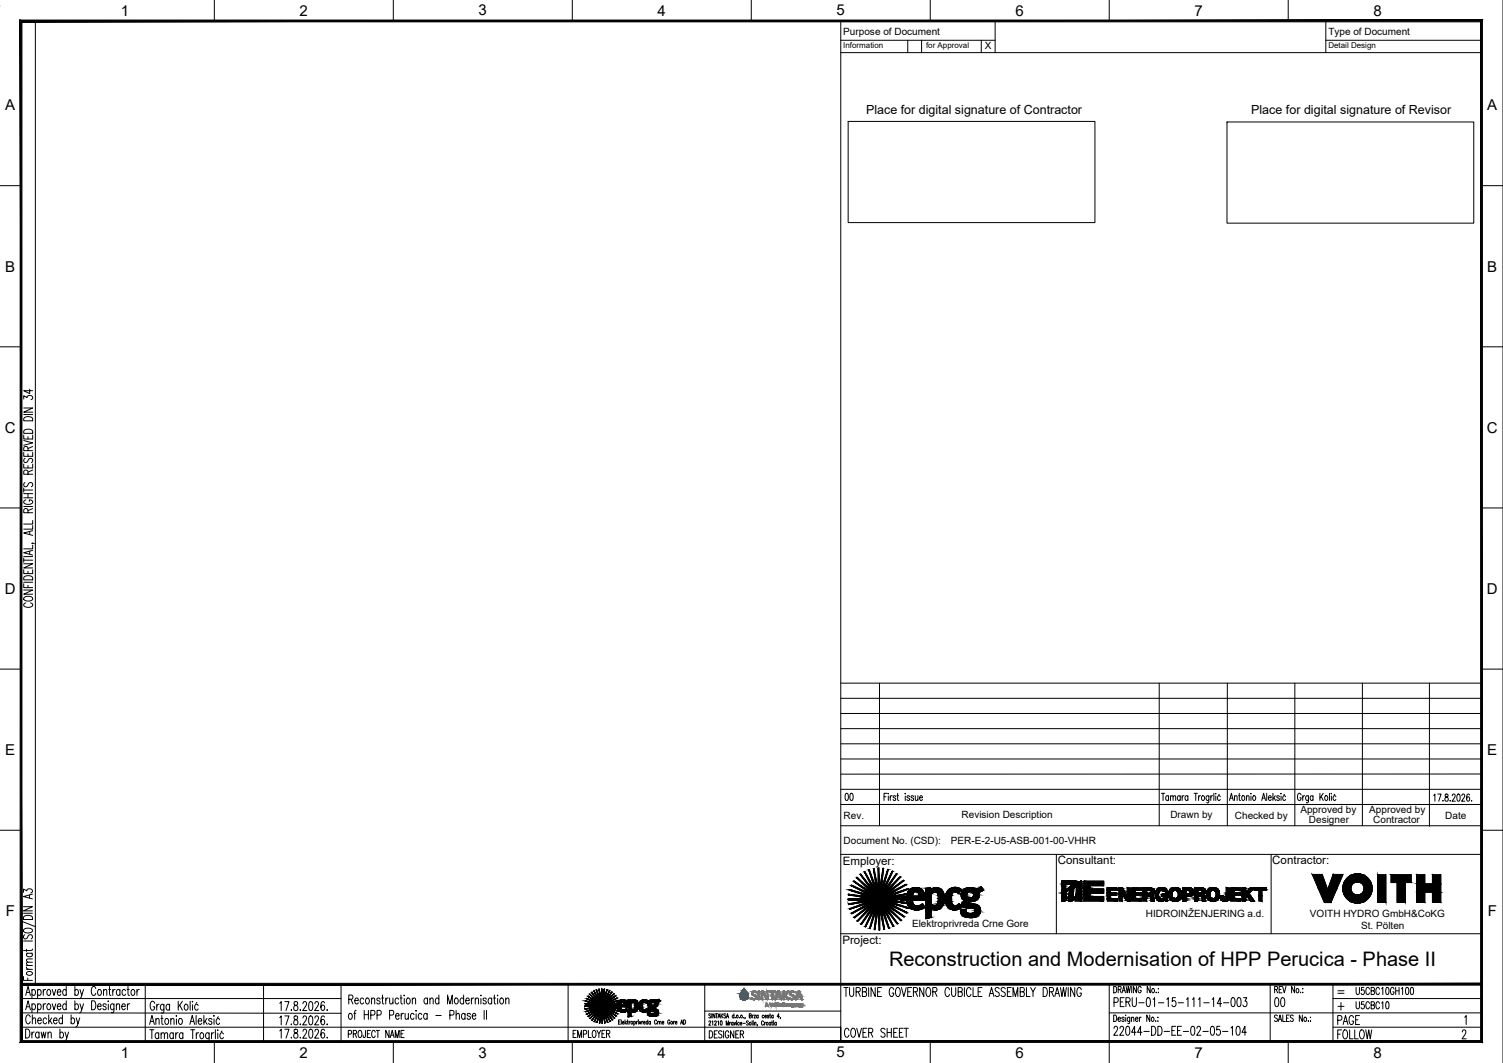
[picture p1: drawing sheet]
<svg xmlns="http://www.w3.org/2000/svg" width="420mm" height="297mm" viewBox="0 0 420 297" stroke-linecap="round" stroke-linejoin="round" font-family="sans-serif">
<defs><g id="words">
<text font-size="5.7" x="355.6" y="282.6">00</text>
<text font-size="5.6" x="248.5" y="270">Reconstruction and Modernisation of HPP Perucica - Phase II</text>
<text font-size="5.3" x="235.3" y="225.1">00</text>
<g font-size="4.2">
<text x="33.7" y="4.4">1</text>
<text x="83.8" y="4.4">2</text>
<text x="133.8" y="4.3">3</text>
<text x="183.8" y="4.4">4</text>
<text x="233.9" y="4.3">5</text>
<text x="283.9" y="4.3">6</text>
<text x="333.9" y="4.3">7</text>
<text x="384" y="4.3">8</text>
<text x="1.5" y="30.9">A</text>
<text x="415.8" y="30.9">A</text>
<text x="1.5" y="75.9">B</text>
<text x="415.8" y="75.9">B</text>
<text x="1.4" y="120.9">C</text>
<text x="415.6" y="120.9">C</text>
<text x="1.4" y="166">D</text>
<text x="415.6" y="166">D</text>
<text x="1.5" y="211">E</text>
<text x="415.8" y="211">E</text>
<text x="1.6" y="256">F</text>
<text x="415.9" y="256">F</text>
<text x="33.7" y="295.5">1</text>
<text x="83.8" y="295.5">2</text>
<text x="133.8" y="295.5">3</text>
<text x="183.8" y="295.5">4</text>
<text x="233.9" y="295.5">5</text>
<text x="283.9" y="295.5">6</text>
<text x="333.9" y="295.5">7</text>
<text x="384" y="295.5">8</text>
</g>
<g font-size="3.5">
<text x="242.1" y="31.9">Place for digital signature of Contractor</text>
<text x="349.8" y="31.7">Place for digital signature of Revisor</text>
<text x="373.2" y="278.7">=</text>
</g>
<g font-size="3.2">
<text x="235.6" y="241.6">Employer:</text>
<text x="295.7" y="241.5">Consultant:</text>
<text x="355.7" y="241.4">Contractor:</text>
<text x="235.5" y="263.9">Project:</text>
</g>
<g font-size="2.8">
<text x="235.7" y="9.7">Purpose of Document</text>
<text x="371.3" y="9.7">Type of Document</text>
<text x="275.3" y="13.6">X</text>
<text x="363.5" y="227.2">Approved by</text>
<text x="382.8" y="227.2">Approved by</text>
<text x="235.8" y="228.8">Rev.</text>
<text x="268.8" y="228.7">Revision Description</text>
<text x="327.2" y="228.5">Drawn by</text>
<text x="345.2" y="228.7">Checked by</text>
<text x="365.9" y="229.9">Designer</text>
<text x="383.9" y="230.1">Contractor</text>
<text x="404" y="228.8">Date</text>
<text x="235.8" y="235.7">Document No. (CSD):</text>
<text x="265.8" y="235.7">PER-E-2-U5-ASB-001-00-VHHR</text>
<text x="320.3" y="256.3">HIDROINŽENJERING a.d.</text>
<text x="366.2" y="256.3">VOITH HYDRO GmbH&amp;CoKG</text>
<text x="254.9" y="259.1">Elektroprivreda Crne Gore</text>
<text x="380.5" y="259.6">St. Pölten</text>
</g>
<g font-size="2.2">
<text x="235.7" y="13.5">Information</text>
<text x="258.9" y="13.5">for Approval</text>
<text x="371.3" y="13.5">Detail Design</text>
</g>
</g></defs>
<!-- layer: 0 -->
<g fill="none" stroke="#000" stroke-width=".28">
<path d="M59.9 0v5.9M109.9 0v5.9M160 0v5.9M210 0v5.9M260 0v5.9M310.1 0v5.9M360.1 0v5.9M420.2 -.1v297.1M9.9 5.9v269.1M235 5.9v285.1v-4h-229.1M235 11.3h43.2M235 14.7h179.2"/>
<path d="M253.8 11.3v3.4M257.6 11.3v3.4M274.3 11.3v3.4M278.2 5.8v8.9M370.6 5.8v8.9M370.6 11.3h43.2M237.1 33.9h69v28.3h-69zM343 34.1h69v28.3h-69zM-.1 51.9h6M414.2 51.9h6M-.1 96.9h6M414.2 96.9h6"/>
<path d="M6.6 114h2.5l-2.5 1.2h2.5M6.6 111.5v-.9l1 .5a.75 .75 0 0 1 .9-.6 .75 .75 0 0 1 .5 1l-.3 .2M6.6 115.8h2.5M6.8 116.8a1.7 1.7 0 0 1 2.3 .2v.6h-2.5zM8.3 108.8v1.2l-1.7-.8h2.5M6.6 129.7v1.1h2.5v-1.1M6.6 126.4v1.1h2.5v-1.1M6.6 123.1l2.5 .7-2.5 .6M6.6 121.6v1.1h2.5v-1.1M6.6 136.4v1.1M6.6 139.1h2.5M6.6 137.9h2.5"/>
<path d="M6.6 136.9h2.5M6.8 120.3a1.7 1.7 0 0 1 2.3 .2v.6h-2.5zM7 134.9a.59 .59 0 0 0-.3 .7 .59 .59 0 0 0 .8 .3l.4-.7a.64 .64 0 0 1 1.1-.2 .64 .64 0 0 1-.2 1M7 128.1a.59 .59 0 0 0-.3 .8 .59 .59 0 0 0 .8 .3l.4-.8a.64 .64 0 0 1 1.1-.2 .64 .64 0 0 1-.2 1.1M7.2 139.7a.58 .58 0 0 0-.6 .6 .58 .58 0 0 0 .6 .6h1.3a.59 .59 0 0 0 .7-.6 .59 .59 0 0 0-.7-.6h-.3v.4M7.8 132.5l-.1-1-.4-.2-.5 .2-.2 1h2.5M7.8 125.9l-.1-1-.4-.1-.5 .1-.2 1h2.5M7.8 122v.7M7.8 126.8v.7M7.8 130.1v.7M7.8 137.9v1.2M9.1 131.4l-1.3 .5"/>
<path d="M9.1 124.8l-1.3 .5M-.1 141.9h6M6.6 159.2v1.1h2.5v-1.1M6.6 157.5h2.5l-2.5 1.2h2.5M6.6 156.5h2.5M6.6 155.9v1.2M6.6 155.5h2.5M6.6 141.5h2.5M7.8 143.3l-.1-1-.6-.2-.3 .2-.2 1h2.5M7.8 159.6v.7M8.3 148.5v.9M8.3 154v.9"/>
<path d="M9 151.8v.1h-.1l.4-.1 .3 .1M9.1 153.8l-2.5 .6 2.5 .7M9.1 152.4v1h-2.5M9.1 148.3l-2.5 .6 2.5 .7M9.1 146.9v1h-2.5M9.1 145.4v1h-2.5M9.1 142.1l-1.3 .6M414.2 141.9h6M6.6 164.9h2.5l-2.5 1.1h2.5M6.6 163.1v1.1h2.5M6.6 162.7h2.5M6.8 167a1.83 1.83 0 0 1 2.3 .1 1.41 1.41 0 0 1-2.3 .5z"/>
<path d="M6.8 161.2a1.71 1.71 0 0 1 2.3 .3v.5h-2.5zM7.2 168.5a.59 .59 0 0 0-.6 .5 .59 .59 0 0 0 .6 .6h1.3a.58 .58 0 0 0 .7-.6 .58 .58 0 0 0-.7-.5M7.8 163.5v.7M414.2 176.2v76.7M-.1 187h6M235 195.1h179.2M235 199.4h179.2M235 190.9h179.2M245.9 190.9v39.8M324.1 190.9v39.8M343.1 190.9v39.8M362 190.9v39.8"/>
<path d="M380.9 190.9v39.8M399.6 190.9v40M414.2 187h6M235 203.6h179.2M235 207.8h179.2M235 212.1h179.2M414.2 216.3h-179.2M-.1 232h6M235 230.7h179.2M235 224.8h179.2M235 220.6h179.2M235 238.7h179.2"/>
<path d="M247.1 222.6h.6M248 221.7h-.9v2M248.3 221.7v.2zM248.3 222.4v1.3M248.9 222.3v1.4M249.4 222.3l-.3 .1-.2 .5M250.4 222.6l-.3-.3-.4 .3 .6 .5v.5l-.4 .1-.2-.3M250.7 222.3h.5M250.9 221.7v1.6l.4 .4M253.1 221.7v.2zM253.1 222.4v1.3M254.3 222.6l-.3-.3-.4 .1v.4l.6 .3 .1 .3-.3 .3-.5-.3"/>
<path d="M255.4 222.6l-.3-.3-.4 .3 .6 .5v.5l-.4 .1-.2-.3M255.9 222.3v1.3l.4 .1 .3-.4M256.6 222.3v1.4M257.1 222.9h.8l-.2-.5a.64 .64 0 0 0-.7 .5 .64 .64 0 0 0 .4 .8l.5-.3M295.3 238.7v22.2M324.7 221.7h.9M325.1 221.7v2M326.7 222.6l-.2-.2a.64 .64 0 0 0-.7 .5 .64 .64 0 0 0 .4 .8l.5-.3M326.7 222.3v1.4M327.2 222.7l.3-.4 .4 .1v1.3M327.2 222.3v1.4M327.9 222.7l.4-.4 .3 .1 .1 1.3"/>
<path d="M329.9 222.6l-.1-.2a.64 .64 0 0 0-.8 .5 .64 .64 0 0 0 .5 .8l.4-.3M329.9 222.3v1.4M330.5 222.3v1.4M331 222.3l-.3 .1-.2 .5M332.1 222.6l-.2-.2a.64 .64 0 0 0-.7 .5 .64 .64 0 0 0 .4 .8l.5-.3M332.1 222.3v1.4M333.8 221.7h.9M334.3 221.7v2M335.1 222.3v1.4M335.6 222.3l-.3 .1-.2 .5M336.1 222.4a.64 .64 0 0 1 .7 .5 .64 .64 0 0 1-.4 .8l-.5-.3zM337.9 222.3v1.9l-.2 .1h-.4"/>
<path d="M337.9 222.6l-.1-.2a.64 .64 0 0 0-.8 .5 .64 .64 0 0 0 .5 .8l.4-.3M338.5 222.3v1.4M339 222.3l-.3 .1-.2 .5M339.3 221.7v2M339.9 221.7v.2zM339.9 222.4v1.3M340.8 222l-.2 .2M341.1 222.6l-.1-.2a.64 .64 0 0 0-.7 .5 .64 .64 0 0 0 .4 .8l.4-.3M343.7 223.7l.5-2 .6 2M343.9 223h.7M345.1 222.7l.3-.4 .4 .1v1.3M345.1 222.3v1.4"/>
<path d="M346.2 222.3h.5M346.4 221.7v1.6l.4 .4M347.3 222.4a.64 .64 0 0 1 .8 .5 .64 .64 0 0 1-.5 .8l-.4-.3zM348.4 222.7l.4-.4 .3 .1 .1 1.3M348.4 222.3v1.4M349.7 221.7v.2zM349.7 222.4v1.3M350.4 222.4a.64 .64 0 0 1 .7 .5 .64 .64 0 0 1-.4 .8l-.5-.3zM352.7 223.7l.5-2 .6 2M352.9 223h.7M354.1 221.7v2M354.6 222.9h.8l-.2-.5a.64 .64 0 0 0-.7 .5 .64 .64 0 0 0 .4 .8l.5-.3"/>
<path d="M355.3 238.7v22.2M355.8 221.7v2M356.1 222.9l.5 .8M356.5 222.3l-.7 1M357.6 222.6l-.2-.3-.5 .3 .7 .5v.5l-.4 .1-.3-.3M358.1 221.7v.2zM358.1 222.4v1.3M359.1 222l-.2 .2M359.4 222.6l-.2-.2a.64 .64 0 0 0-.7 .5 .64 .64 0 0 0 .4 .8l.5-.3M363.7 222.2a.53 .53 0 0 0-.7-.5 .53 .53 0 0 0-.3 .7v.5a.55 .55 0 0 0 .5 .8 .55 .55 0 0 0 .5-.8h-.3M364.2 222.3v1.4M364.7 222.3l-.3 .1-.2 .5"/>
<path d="M365.8 222.3l-.1 1.9-.2 .1h-.3M365.8 222.6l-.2-.2a.64 .64 0 0 0-.7 .5 .64 .64 0 0 0 .4 .8l.5-.3M367 222.6l-.1-.2a.64 .64 0 0 0-.7 .5 .64 .64 0 0 0 .4 .8l.4-.3M367 222.3v1.4M369 221.7v2M369.3 222.5l.6 1.2M369.9 221.7l-.9 1.3M370.5 222.4a.64 .64 0 0 1 .8 .5 .64 .64 0 0 1-.5 .8l-.4-.3zM371.6 221.7v2M372.2 221.7v.2zM372.2 222.4v1.3M373.1 222l-.2 .2"/>
<path d="M373.4 222.6l-.1-.2a.64 .64 0 0 0-.7 .5 .64 .64 0 0 0 .4 .8l.4-.3M400.8 222.3l.3-.4v2M401.9 221.9h1l-.7 2M403.4 223.7v.2zM404.1 222v.6a.67 .67 0 0 1 .7 .5 .67 .67 0 0 1-.5 .8 .73 .73 0 0 1-.3-.9 .73 .73 0 0 1 .7-.4v-.6zM405.4 223.7v.2zM406 222.4l.1-.3a.44 .44 0 0 1 .6-.1 .44 .44 0 0 1 0 .6l-.8 1.3h1M407.5 222l.3-.1 .3 .4v1.2l-.3 .4-.5-.4zM408.7 222.4v-.3a.44 .44 0 0 1 .7-.1 .44 .44 0 0 1 0 .6l-.8 1.3h.9M410.8 222.2l-.4-.3a1.28 1.28 0 0 0 .1 2 .59 .59 0 0 0 .4-.7 .59 .59 0 0 0-.7-.5l-.2 .5M411.4 223.7v.2zM414.2 232h6"/>
<path d="M6.1 257.4l3.8 1.5M6.6 253.4h2.5l-2.5 1.1h2.5M6.6 249.4v-1l.9 .5a.75 .75 0 0 1 1-.5 .75 .75 0 0 1 .4 1l-.3 .1M6.6 255.2h2.5M6.7 259.7a1.82 1.82 0 0 1 2.4 .2 1.41 1.41 0 0 1-2.4 .5zM6.7 256.1a1.71 1.71 0 0 1 2.4 .3v.5h-2.5zM8.2 250.1v.8M9.1 249.9l-2.5 .6 2.5 .7M298.1 248.6l-.4-1.6a.39 .39 0 0 1 .2-.5 .39 .39 0 0 1 .4 0l2.8-.2-4.2-.1v5.6l.8-.1 .5-.4a.32 .32 0 0 1 .4-.4 .32 .32 0 0 1 .1 .6 .91 .91 0 0 0 1.5-.3l.4-.3M298.1 248.6h.1M298.2 246.9l2 .2-2.1 1.5M298.2 246.9l2.5-.2 1.6-.5 .1 5.6h-1.9l.1-.8"/>
<path d="M298.2 250.9h.1M299 248.6a1.12 1.12 0 0 0-.9 1.5l.1 .8M299 248.6h.1M299 248.6l-.3 1.9-.5 .4M300.1 248.3l1-.5-.3 2a.91 .91 0 0 1-.8 1.1zM300.6 250.9v.1M301 247.8h.1M303 246.2h5.5v1.3h-3.8v.9h3.8v1.2h-3.8v.9h3.8v1.3h-5.5zM311.8 248.1a.37 .37 0 0 1 .5 .4 .37 .37 0 0 1-.6 .3h-.6a.45 .45 0 0 0-.6 0 .45 .45 0 0 0 0 .7h.9a.43 .43 0 0 1 .7 .4 .43 .43 0 0 1-.7 .3h-1v.9h1.2a.49 .49 0 0 1 .8 .3v.4h-2.9v-3.7h2.3M312.8 248.1a1.34 1.34 0 0 1 1.7 1.2l.6 1.1v-2.3h.9v3.7h-.6a1.32 1.32 0 0 1-1.1-1.2l-.6-1v2.2h-.9zM316.4 248.1h2.8v.3a.46 .46 0 0 1-.2 .4 .46 .46 0 0 1-.5 0h-.4a.45 .45 0 0 0-.6 0 .45 .45 0 0 0 0 .7h.9a.43 .43 0 0 1 .7 .4 .43 .43 0 0 1-.7 .3h-1v.9h1.1a.46 .46 0 0 1 .7 .3v.4h-2.8zM320.6 248.9a.7 .7 0 0 1 .7-.1 .7 .7 0 0 1 .4 .6l-.4 .2a.52 .52 0 0 1-.7 0 .52 .52 0 0 1 0-.7z"/>
<path d="M322.6 248.6v.7a1.69 1.69 0 0 0 0 1.8l.1 .7h-.5a.47 .47 0 0 1-.6-.2 .47 .47 0 0 1 .1-.6 .59 .59 0 0 0-.6-.7 .59 .59 0 0 0-.6 .8v.7h-1v-3.7h2.1l1 .5M326.4 250.8v.4a.35 .35 0 0 1-.1 .5 .35 .35 0 0 1-.5-.2 1.89 1.89 0 0 1-2.9-1.3 1.89 1.89 0 0 1 2.4-2.1l.6 .3 .5 .6a1.77 1.77 0 0 1-1.7-.3 1.28 1.28 0 0 0-.8 1.1 1.28 1.28 0 0 0 .6 1.3 .54 .54 0 0 0 .7 0 .54 .54 0 0 0 .2-.6 .42 .42 0 0 1-.6-.4 .42 .42 0 0 1 .6-.3h1v1M327.2 248.5a1.89 1.89 0 0 1 2.8 .2 1.89 1.89 0 0 1-.4 2.7 1.89 1.89 0 0 1-2.7-.6l-.1-1.5zM327.9 249.1a1.1 1.1 0 0 1 1.5 .4 1.1 1.1 0 0 1-.5 1.5 1.06 1.06 0 0 1-1.2-.4 1.06 1.06 0 0 1 0-1.2zM330.7 248.1h1.1a1.32 1.32 0 0 1 1.9 1.2 1.32 1.32 0 0 1-1.9 1.2l-.1 .4a.52 .52 0 0 1 0 .6 .52 .52 0 0 1-.5 .3h-.5zM331.7 249.7l.1 .1a.53 .53 0 0 0 .8-.1 .53 .53 0 0 0-.2-.8l-.2-.1a.48 .48 0 0 0-.6 .2 .48 .48 0 0 0 .1 .6v.1M333.9 248.1h1.3a1.24 1.24 0 0 1 1.3 .1 1.24 1.24 0 0 1 .4 1.3 1.14 1.14 0 0 0 .1 1.5v.8h-.4a.48 .48 0 0 1-.6-.2 .48 .48 0 0 1 .1-.6 .67 .67 0 0 0-.9-.6 .67 .67 0 0 0-.4 .9l-.1 .4-.8 .1zM334.9 248.9l.4-.1a.49 .49 0 0 1 .7 .5 .49 .49 0 0 1-.8 .3 .41 .41 0 0 1-.5-.2 .41 .41 0 0 1 .2-.5zM338.6 249a1.01 1.01 0 0 1 1.3 .1 1.01 1.01 0 0 1 0 1.3 .94 .94 0 0 1-1.3 .6 .94 .94 0 0 1-.4-1.4zM342.1 251a.54 .54 0 0 0-.4-.6 .54 .54 0 0 0-.6 .3 .54 .54 0 0 0 .3 .7 1.32 1.32 0 0 0 1.7 .3 1.32 1.32 0 0 0 .5-1.6v-2h-.8v1.7a1.02 1.02 0 0 1-.5 1.3l-.2-.1M344.1 248.1h2.8v.3a.46 .46 0 0 1-.2 .4 .46 .46 0 0 1-.5 0h-.4a.45 .45 0 0 0-.6 0 .45 .45 0 0 0 0 .7h.9a.43 .43 0 0 1 .7 .4 .43 .43 0 0 1-.7 .3h-1v.9h1.1a.46 .46 0 0 1 .7 .3v.4h-2.8zM347.3 248.2h.8l.1 1.2 .7-.7a1.1 1.1 0 0 1 1.6-.5l-1.4 1.4 1.5 2.2-1.1-.1-1-1.3-.3 .6a.49 .49 0 0 1 .1 .6 .49 .49 0 0 1-.6 .2l-.4-.1z"/>
<path d="M350.5 248.1v.1M350.9 248.2l3-.1v.3a.37 .37 0 0 1-.2 .4 .37 .37 0 0 1-.4 0h-.5v3h-.9v-3h-.6a.4 .4 0 0 1-.5-.1 .4 .4 0 0 1 .1-.5zM366.9 244.3l3.3 7.9h1.9l3.3-7.9M369.6 244.3l1.5 4.1 1.6-4.1M385.1 244.4v7.8h2.3v-7.8M388.9 244.4v2.2h1.6v5.6h2.4v-5.6h1.6v-2.2M396 244.4v7.8h2.3v-2.9h2.1v2.9h2.4v-7.8M398.3 244.4v2.6h2.1v-2.6M414.2 252.3v11.4v-11.4M5.9 279h89.4M6.6 272.9v1.1h2.5M6.6 263h2.5"/>
<path d="M6.9 261.2a.59 .59 0 0 0-.3 .8 .59 .59 0 0 0 .8 .3l.5-.8a.64 .64 0 0 1 1-.2 .64 .64 0 0 1-.2 1.1M7.2 278.2l.6-2.5 .7 2.5M7.4 270.2l.1 .4 .6 .3M7.4 270.9h1.7M7.4 269.8h1.7M7.4 266.4h1.7M7.4 265.3v.6M7.4 277.3h.9M7.5 271.7a.78 .78 0 0 1 1-.3 .78 .78 0 0 1 .4 .9 .78 .78 0 0 1-.9 .3 .78 .78 0 0 1-.5-.9zM7.8 266.4l-.3 .1a.8 .8 0 0 0 .6 1 .8 .8 0 0 0 1-.5l-.4-.6M7.8 273.3v.7M8.9 276.8l.2-.2a.8 .8 0 0 1 .9 .6 .8 .8 0 0 1-.5 1l-.6-.4"/>
<path d="M8.9 276.5v2.5M9.1 268.9l-1.6 .1-.1 .4 .5 .4M9.1 268h-1.6l-.1 .5 .5 .4M9.1 265.2l-.2 .3-.3 .1h-2M10.5 276.8l.2-.2a.8 .8 0 0 1 .9 .6 .8 .8 0 0 1-.5 1l-.6-.4M10.5 276.5v2.5M12.1 276.5v1.7M12.8 276.5l-.5 .1-.2 .6M13.3 276.6a.8 .8 0 0 1 1 .6 .8 .8 0 0 1-.5 1l-.6-.4-.1-.6zM14.6 276.5l.5 1.7 .5-1.7M16 277.2h1l-.1-.6a.8 .8 0 0 0-1 .6 .8 .8 0 0 0 .5 1l.6-.4M18.5 276.8l-.1-.2a.8 .8 0 0 0-1 .6 .8 .8 0 0 0 .5 1l.6-.4"/>
<path d="M18.5 275.7v2.5M18.5 279.7v2.5M20.9 276.8l.2-.2a.8 .8 0 0 1 .9 .6 .8 .8 0 0 1-.5 1l-.6-.4M20.9 275.7v2.5M20.9 279.7v2.5M22.4 276.5l.5 1.7 .5-1.7M22.9 278.2l-.6 .8M25.6 279.7h.6a1.58 1.58 0 0 1 0 2.5h-.6zM26.8 276.3a.58 .58 0 0 0-.6-.7 .58 .58 0 0 0-.6 .7v1.3a.59 .59 0 0 0 .6 .6 .59 .59 0 0 0 .6-.6M27.5 276.6a.8 .8 0 0 1 1 .6 .8 .8 0 0 1-.6 1l-.5-.4-.1-.6zM28.9 277l.5-.5 .4 .1 .1 1.6M28.9 276.5v1.7"/>
<path d="M30.3 279.7v.2zM30.4 276.5h.5M30.6 275.7v2l.1 .3 .3 .2M31.5 276.5v1.7M32.2 276.5l-.4 .1-.3 .6M33.5 276.8l-.1-.2a.8 .8 0 0 0-1 .6 .8 .8 0 0 0 .5 1l.6-.4M33.5 276.5v1.7M35.1 276.8l-.2-.2a.8 .8 0 0 0-.9 .6 .8 .8 0 0 0 .5 1l.6-.4M35.5 276.5h.6M35.8 275.7v2l.1 .3 .3 .2M36.9 276.6a.8 .8 0 0 1 .9 .6 .8 .8 0 0 1-.5 1l-.6-.4-.1-.6zM38.3 276.5v1.7"/>
<path d="M38.9 276.5l-.4 .1-.2 .6M40.6 275v16M49.8 279.8v2.5M51 279.8l-1.2 1.7M53.2 279.8v2.5M53.8 279.8v.2zM73.7 274.9v16M79.6 279.9h1.2l-.9 2.5M82.3 280v.7a.92 .92 0 0 1 .9 .6 .92 .92 0 0 1-.3 1.1 .78 .78 0 0 1-.8-.8 .78 .78 0 0 1 .8-.8l.2-.1a.55 .55 0 0 0-.2-.8zM86.5 280l.5-.1a1.79 1.79 0 0 1 0 2.5h-.2a2.05 2.05 0 0 1-.3-2.4zM95.3 275.1v16M97.5 279.2l1-.1 .2-.3-.2-.6-1-.2v2.5"/>
<path d="M98.1 279.2l.6 1.3M99.2 279.6h1l-.2-.6a.8 .8 0 0 0-.9 .6 .8 .8 0 0 0 .5 .9l.6-.3M101.7 279.2l-.2-.2a.8 .8 0 0 0-.9 .6 .8 .8 0 0 0 .5 .9l.6-.3M102.4 279a.8 .8 0 0 1 1 .6 .8 .8 0 0 1-.6 .9l-.5-.3-.1-.6zM103.8 279.4l.5-.5 .4 .1 .1 1.5M103.8 278.9v1.6M106.3 279.2a.47 .47 0 0 0-.5-.3 .47 .47 0 0 0-.5 .3l.3 .4 .6 .2 .1 .4a.47 .47 0 0 1-.5 .4 .47 .47 0 0 1-.5-.4M106.7 278.9h.6M106.9 278v2.1l.1 .3 .3 .1M107.8 278.9v1.6M108.5 278.9l-.4 .1-.3 .6M108.9 278.9l.1 1.5 .4 .1 .4-.4"/>
<path d="M109.8 278.9v1.6M111.4 279.2l-.1-.2a.8 .8 0 0 0-1 .6 .8 .8 0 0 0 .5 .9l.6-.3M111.8 278.9h.6M112.1 278v2.1l.1 .3 .3 .1M113 279v1.5M113 278v.3zM113.8 279a.8 .8 0 0 1 1 .6 .8 .8 0 0 1-.5 .9l-.6-.3-.1-.6zM115.3 279.4l.4-.5 .4 .1 .1 1.5M115.3 278.9v1.6M119.5 279.2l-.2-.2a.8 .8 0 0 0-.9 .6 .8 .8 0 0 0 .5 .9l.6-.3M119.5 278.9v1.6M120.2 279.4l.4-.5 .4 .1 .1 1.5"/>
<path d="M120.2 278.9v1.6M122.7 279.2l-.2-.2a.8 .8 0 0 0-.9 .6 .8 .8 0 0 0 .5 .9l.6-.3M122.7 278v2.5M127.3 279a.8 .8 0 0 1 .9 .6 .8 .8 0 0 1-.5 .9l-.6-.3-.1-.6zM129.6 279.2l-.2-.2a.8 .8 0 0 0-.9 .6 .8 .8 0 0 0 .5 .9l.6-.3M129.6 278v2.5M130.2 279.6h1l-.2-.6a.8 .8 0 0 0-.9 .6 .8 .8 0 0 0 .5 .9l.6-.3M131.8 278.9v1.6M132.4 278.9l-.4 .1-.2 .6M132.9 279.4l.4-.5 .4 .1 .1 1.5M132.9 278.9v1.6M134.4 278v.3z"/>
<path d="M134.4 279v1.5M135.9 279.2a.47 .47 0 0 0-.4-.3 .47 .47 0 0 0-.5 .3l.3 .4 .6 .2v.4a.47 .47 0 0 1-.4 .4 .47 .47 0 0 1-.5-.4M137.4 279.2l-.1-.2a.8 .8 0 0 0-1 .6 .8 .8 0 0 0 .6 .9l.5-.3M137.4 278.9v1.6M137.9 278.9h.6M138.2 278v2.1l.1 .3 .3 .1M139.1 278v.3zM139.1 279v1.5M139.9 279a.8 .8 0 0 1 1 .6 .8 .8 0 0 1-.5 .9l-.6-.3-.1-.6zM141.4 279.4l.4-.5 .4 .1 .1 1.5M141.4 278.9v1.6M158.8 275v16"/>
<path d="M197 275v16M235 275h179.2zM235 260.9h179.2M235.9 276h1.2M236.5 276v2.5M237.5 276l.1 2.1a.53 .53 0 0 0 .5 .4 .53 .53 0 0 0 .5-.4l.1-2.1M239.3 277.1l1-.1 .2-.3-.2-.6-1-.1v2.5M239.9 277.1l.6 1.4M241.1 277.1l1-.1 .1-.3-.1-.6-1-.1v2.5h.7l.4-.3v-.6l-.4-.5M242.8 276v2.5M244.7 276v2.5l-1.2-2.5v2.5M245.3 277.1h.7"/>
<path d="M246.4 276h-1.1v2.5h1.1M249.8 276.5a.58 .58 0 0 0-.6-.6 .58 .58 0 0 0-.5 .6v1.4a.59 .59 0 0 0 .5 .6 .59 .59 0 0 0 .6-.6v-.4h-.4M250.7 276.1l.1-.1a1.41 1.41 0 0 1 .5 2.3l-.1 .2a1.41 1.41 0 0 1-.5-2.4zM252 276l.7 2.5 .6-2.5M253.8 277.1h.6M254.8 276h-1v2.5h1M255.3 277.1l1-.1 .2-.3-.2-.6-1-.1v2.5M255.9 277.1l.6 1.4M258.3 276v2.5l-1.2-2.5v2.5M259.2 276.1l.1-.1a1.41 1.41 0 0 1 .5 2.3l-.1 .2a1.41 1.41 0 0 1-.5-2.4zM260.8 277.1l1-.1 .1-.3-.1-.6-1-.1v2.5M261.3 277.1l.6 1.4"/>
<path d="M265.4 276.5a.59 .59 0 0 0-.6-.6 .59 .59 0 0 0-.5 .6v1.4a.58 .58 0 0 0 .5 .6 .58 .58 0 0 0 .6-.6M266 276l.1 2.1a.53 .53 0 0 0 .5 .4 .53 .53 0 0 0 .5-.4l.1-2.1M267.8 277.1l1-.1 .2-.3-.2-.6-1-.1v2.5h.8l.3-.3 .1-.6-.4-.5M269.6 276v2.5M271.4 276.5a.59 .59 0 0 0-.6-.6 .59 .59 0 0 0-.5 .6v1.4a.58 .58 0 0 0 .5 .6 .58 .58 0 0 0 .6-.6M272 276v2.5h1M273.4 277.1h.7M274.5 276h-1.1v2.5h1.1M276.5 278.5l.7-2.5 .7 2.5M276.8 277.6h.8M279.4 276.3a.59 .59 0 0 0-.8-.3 .59 .59 0 0 0-.3 .8l.7 .5a.64 .64 0 0 1 .2 1 .64 .64 0 0 1-1-.2M281 276.3a.59 .59 0 0 0-.8-.3 .59 .59 0 0 0-.3 .8l.8 .5a.63 .63 0 0 1 .2 1 .63 .63 0 0 1-1-.2"/>
<path d="M281.6 277.1h.7M282.7 276h-1.1v2.5h1.1M283.2 278.5v-2.5l.7 2.5 .6-2.5v2.5M285.2 277.1l1-.1 .2-.3-.2-.6-1-.1v2.5h.7l.4-.3 .1-.6-.5-.5M286.9 276v2.5h1M288.1 276l.7 1.1v1.4M289.4 276l-.6 1.1M291.6 276h.6a1.59 1.59 0 0 1 0 2.5h-.6zM293.4 277.1l1-.1 .1-.6-.1-.3-1-.1v2.5M293.9 277.1l.6 1.4M294.9 278.5l.6-2.5 .7 2.5M295.1 277.6h.8"/>
<path d="M296.4 276l.5 2.5 .4-2.5 .4 2.5 .4-2.5M298.6 276v2.5M300.5 276v2.5l-1.2-2.5v2.5M302.3 276.5a.59 .59 0 0 0-.6-.6 .59 .59 0 0 0-.6 .6v1.4a.58 .58 0 0 0 .6 .6 .58 .58 0 0 0 .6-.6v-.4h-.4M310.1 275v22M311.3 275.6a.97 .97 0 0 1 .9 .7 .97 .97 0 0 1-.3 1l-.6 .1zM312.6 276.5l.7-.1v-.7l-.7-.1v1.8M313 276.5l.4 .9M313.2 280h.6M313.7 277.4l.4-1.8 .5 1.8M313.8 276.8h.6M314.3 278.8h-1.1v2.5h1.1"/>
<path d="M314.8 280l1-.1 .1-.4-.1-.6-1-.1v2.5M314.8 275.6l.3 1.8 .3-1.8 .3 1.8 .3-1.8M315.3 280l.6 1.3M316.4 275.6v1.8M316.5 278.8l.1 2.1a.53 .53 0 0 0 .5 .4 .53 .53 0 0 0 .5-.4l.1-2.1M317.7 275.6v1.8l-.9-1.8v1.8M319 276.1a.48 .48 0 0 0-.6-.5 .48 .48 0 0 0-.3 .7v.4a.49 .49 0 0 0 .5 .7 .49 .49 0 0 0 .4-.7h-.3M320.7 278.9l.4-.1a1.79 1.79 0 0 1 0 2.5h-.2a2.05 2.05 0 0 1-.2-2.4zM321.5 275.6v1.8l-.8-1.8v1.8M322.1 276.3a.52 .52 0 0 1 .6 .5 .52 .52 0 0 1-.6 .5l-.1-.6zM322.3 279.3l.5-.5v2.5M323.2 277.3v.1z"/>
<path d="M323.8 276.2v.2zM323.8 277.3v.1zM326.2 279.3l.4-.5v2.5M328.6 278.8h-.8l-.1 1.1 .1-.2a.76 .76 0 0 1 1 .7 .76 .76 0 0 1-1 .8l-.2-.4M331.7 279.3l.4-.5v2.5M333.3 279.3l.5-.5v2.5M335 279.3l.4-.5v2.5M338.9 279.3l.4-.5v2.5M344.4 278.9l.4-.1a1.79 1.79 0 0 1 0 2.5h-.2a2.05 2.05 0 0 1-.2-2.4zM346 278.9l.4-.1a1.79 1.79 0 0 1 0 2.5h-.1a2.05 2.05 0 0 1-.3-2.4zM347.6 278.8h.9l-.5 .9a.75 .75 0 0 1 .6 1 .75 .75 0 0 1-1 .5l-.2-.4M355.1 275v16"/>
<path d="M356.3 276.5l.7-.1v-.7l-.7-.1v1.8M358.4 275.6h-.8v1.8M358.5 275.6l.5 1.8 .5-1.8M361.9 275.6v1.8l-.8-1.8v1.8M362.5 276.3a.52 .52 0 0 1 .6 .5 .52 .52 0 0 1-.6 .5l-.2-.4zM363.6 277.3v.1zM364.2 276.2v.2zM364.2 277.3v.1zM372.6 279h41.6M372.6 275v16M379.1 279.9v1.4l.4 .6 .5-.3v-1.7M379.1 275.9v1.4l.4 .6 .5-.3v-1.7"/>
<path d="M381.3 279.9h-.7v.9a.57 .57 0 0 1 .8 .4 .57 .57 0 0 1-.8 .5l-.1-.2M381.3 275.9h-.7v.9a.57 .57 0 0 1 .8 .4 .57 .57 0 0 1-.8 .5l-.1-.2M382.8 276.4a.53 .53 0 0 0-.6-.5 .53 .53 0 0 0-.4 .8v.5a.53 .53 0 0 0 .4 .7 .53 .53 0 0 0 .6-.5M383.3 276.9l.8-.1v-.8l-.8-.1v2l.9-.2v-.5l-.3-.3M385.6 276.4a.53 .53 0 0 0-.6-.5 .53 .53 0 0 0-.4 .8v.5a.53 .53 0 0 0 .4 .7 .53 .53 0 0 0 .6-.5M386.2 276.3l.4-.4v2M387.6 276l.3-.1 .3 .4v1.2l-.3 .4-.5-.4zM389.7 276.4a.53 .53 0 0 0-.7-.5 .53 .53 0 0 0-.3 .8v.5a.55 .55 0 0 0 .5 .7 .55 .55 0 0 0 .5-.7h-.3M390.2 275.9v2M390.2 276.9h.9M391.1 275.9v2M391.8 276.3l.3-.4v2"/>
<path d="M393.1 276l.3-.1 .4 .4v1.2l-.4 .4-.4-.4zM394.4 276l.4-.1 .3 .4v1.2l-.3 .4-.5-.4zM5.9 283l89.4 .1M7.2 287.6h.5a1.58 1.58 0 0 1 0 2.5h-.5zM7.2 282.2l.6-2.5 .7 2.5M7.4 281.3h.9M8.5 284.2a.58 .58 0 0 0-.6-.6 .58 .58 0 0 0-.6 .6v1.3a.58 .58 0 0 0 .6 .6 .58 .58 0 0 0 .6-.6M8.9 288.4v1.7M8.9 280.8l.2-.2a.8 .8 0 0 1 .9 .6 .8 .8 0 0 1-.5 1l-.6-.4M8.9 280.5v2.5M9 284.9l.5-.5 .4 .1 .1 1.6M9 283.6v2.5"/>
<path d="M9.6 288.4l-.4 .1-.3 .6M10.5 280.8l.2-.2a.8 .8 0 0 1 .9 .6 .8 .8 0 0 1-.5 1l-.6-.4M10.5 280.5v2.5M10.5 285.1h1l-.1-.6a.8 .8 0 0 0-1 .6 .8 .8 0 0 0 .6 1l.5-.4M10.9 288.7l-.2-.2a.8 .8 0 0 0-.9 .6 .8 .8 0 0 0 .5 1l.6-.4M10.9 288.4v1.7M11.5 288.4l.3 1.7 .4-1.7 .3 1.7 .3-1.7M12.1 280.5v1.7M12.8 280.5l-.5 .1-.2 .6M13 284.8l-.1-.3a.8 .8 0 0 0-1 .6 .8 .8 0 0 0 .6 1l.5-.4M13.3 280.6a.8 .8 0 0 1 1 .6 .8 .8 0 0 1-.5 1l-.6-.4-.1-.6zM13.4 288.9l.4-.5 .4 .1 .1 1.6"/>
<path d="M13.4 288.4v1.7M13.6 283.6v2.5M14 285.1l.5 1M14.5 284.4l-.9 1.2M14.6 280.5l.5 1.7 .5-1.7M15 285.1h1l-.2-.6a.8 .8 0 0 0-.9 .6 .8 .8 0 0 0 .5 1l.6-.4M16 281.2h1l-.1-.6a.8 .8 0 0 0-1 .6 .8 .8 0 0 0 .5 1l.6-.4M16.8 288.7l.1-.2a.8 .8 0 0 1 1 .6 .8 .8 0 0 1-.6 1l-.5-.4M16.8 287.6v2.5M17.5 284.8l-.2-.3a.8 .8 0 0 0-.9 .6 .8 .8 0 0 0 .5 1l.6-.4M17.5 283.6v2.5M18.2 288.4l.5 1.7 .5-1.7"/>
<path d="M18.5 280.8l-.1-.2a.8 .8 0 0 0-1 .6 .8 .8 0 0 0 .5 1l.6-.4M18.7 290.1l-.6 .8M19.9 284.8l.1-.3a.8 .8 0 0 1 1 .6 .8 .8 0 0 1-.5 1l-.6-.4M19.9 283.6v2.5M20.9 280.8l.2-.2a.8 .8 0 0 1 .9 .6 .8 .8 0 0 1-.5 1l-.6-.4M21.3 284.4l.5 1.7 .5-1.7M21.8 286.1l-.6 .8M22.4 280.5l.5 1.7 .5-1.7M22.9 282.2l-.6 .8M27.3 281.2h1l-.2-.6a.8 .8 0 0 0-.9 .6 .8 .8 0 0 0 .5 1l.6-.4M29.7 280.8a.47 .47 0 0 0-.5-.3 .47 .47 0 0 0-.4 .3l.2 .4 .6 .2 .1 .4a.47 .47 0 0 1-.5 .4 .47 .47 0 0 1-.4-.4M30.3 280.6v1.6"/>
<path d="M31.9 280.5l-.1 2.3-.3 .2-.4-.1M31.9 280.8l-.2-.2a.8 .8 0 0 0-.9 .6 .8 .8 0 0 0 .5 1l.6-.4M32.5 281l.4-.5 .5 .1v1.6M32.5 280.5v1.7M34 281.2h1l-.1-.6a.8 .8 0 0 0-1 .6 .8 .8 0 0 0 .5 1l.6-.4M35.6 280.5v1.7M36.3 280.5l-.4 .1-.3 .6M41.8 286.3l.7-2.5 .6 2.5M41.9 287.7h1.1M42.1 285.4h.8M42.4 287.7v2.5M43.2 280.4a.58 .58 0 0 0-.5-.6 .58 .58 0 0 0-.6 .6v1.3a.58 .58 0 0 0 .6 .6 .58 .58 0 0 0 .5-.6v-.4h-.4"/>
<path d="M43.6 285.1l.4-.5 .4 .1 .1 1.6M43.6 284.6v1.7M43.8 280.6v1.7M44.4 288.9l-.2-.2a.8 .8 0 0 0-.9 .6 .8 .8 0 0 0 .5 .9l.6-.3M44.4 288.6v1.6M44.5 280.6l-.4 .1-.3 .6M45 284.6h.6M45 289.1l.5-.5 .4 .1v1.5M45 288.6v1.6M45.2 283.8v2l.1 .3 .4 .2M45.8 280.6l-.1 2.3-.2 .2-.4-.1M45.8 281l-.1-.3a.8 .8 0 0 0-1 .6 .8 .8 0 0 0 .5 1l.6-.4"/>
<path d="M46 289.1l.4-.5 .4 .1 .1 1.5M46.3 284.7a.8 .8 0 0 1 1 .6 .8 .8 0 0 1-.6 1l-.5-.4-.1-.6zM47.4 281l-.2-.3a.8 .8 0 0 0-.9 .6 .8 .8 0 0 0 .5 1l.6-.4M47.4 280.6v1.7M47.7 285.1l.5-.5 .4 .1 .1 1.6M47.7 284.6v1.7M48.5 288.9l-.2-.2a.8 .8 0 0 0-1 .6 .8 .8 0 0 0 .6 .9l.6-.3M48.5 288.6v1.6M49.1 288.6v1.6M49.3 283.8v.2zM49.3 284.7v1.6M49.8 288.6l-.4 .1-.3 .6"/>
<path d="M50.2 284.7a.8 .8 0 0 1 .9 .6 .8 .8 0 0 1-.5 1l-.6-.4-.1-.6zM50.2 280.9l.8 1.4M51.1 288.9l-.1-.2a.8 .8 0 0 0-1 .6 .8 .8 0 0 0 .5 .9l.6-.3M51.1 288.6v1.6M51.7 280.7a.8 .8 0 0 1 1 .6 .8 .8 0 0 1-.5 1l-.6-.4-.1-.6zM53.1 286.3l.6-2.5 .7 2.5M53.3 287.7h1.2M53.3 285.4h.9M53.8 280.7v1.6M53.9 287.7v2.5M54.8 283.8v2.5M54.9 288.6v1.6"/>
<path d="M55 280.1l-.2 .3M55.4 285.3h1l-.2-.6a.8 .8 0 0 0-.9 .6 .8 .8 0 0 0 .5 1l.6-.4M55.4 281l-.2-.3a.8 .8 0 0 0-.9 .6 .8 .8 0 0 0 .5 1l.6-.4M55.5 288.6l-.4 .1-.2 .6M56.1 288.7a.8 .8 0 0 1 1 .6 .8 .8 0 0 1-.6 .9l-.5-.3-.1-.6zM57 283.8v2.5M57.3 285.3l.6 1M57.8 284.6l-.8 1.2M58.5 288.6l-.1 2.2-.3 .3-.4-.1M58.5 288.9l-.2-.2a.8 .8 0 0 0-.9 .6 .8 .8 0 0 0 .5 .9l.6-.3M59.1 288.6v1.6M59.2 284.9a.47 .47 0 0 0-.4-.3 .47 .47 0 0 0-.5 .3l.3 .4 .6 .2v.4a.47 .47 0 0 1-.4 .4 .47 .47 0 0 1-.5-.4"/>
<path d="M59.8 288.6l-.4 .1-.3 .6M59.8 283.8v.2zM59.8 284.7v1.6M59.9 291v6M60.2 287.7v2.5M60.9 287.7v.3zM60.9 288.7v1.5M61 284.1l-.2 .3M61.4 284.9l-.2-.2a.8 .8 0 0 0-.9 .6 .8 .8 0 0 0 .5 1l.6-.4M62.1 288.1l-.3 .2M62.5 288.9l-.2-.2a.8 .8 0 0 0-.9 .6 .8 .8 0 0 0 .5 .9l.6-.3M78.2 284.4l.4-.5v2.5"/>
<path d="M78.2 280.4l.4-.5v2.5M78.2 288.1l.4-.5v2.5M79.6 283.9h1.2l-.9 2.5M79.6 287.6h1.2l-.8 2.5M81.4 286.1v.3zM81.4 282.1v.3zM81.5 289.9v.2zM82.3 284v.7a.92 .92 0 0 1 .9 .6 .92 .92 0 0 1-.3 1.1 .78 .78 0 0 1-.8-.8 .78 .78 0 0 1 .8-.8l.2-.1a.55 .55 0 0 0-.2-.8zM82.3 287.7v.7a.92 .92 0 0 1 .9 .6 .92 .92 0 0 1-.3 1.1 .78 .78 0 0 1-.8-.8 .78 .78 0 0 1 .9-.8l.1-.1a.54 .54 0 0 0-.2-.8zM83.9 286.1v.3zM83.9 282.1v.3zM84 289.9v.2z"/>
<path d="M84.7 284.5l.1-.4a.55 .55 0 0 1 .8-.1 .55 .55 0 0 1 0 .8l-1 1.6h1.2M84.7 280.5l.1-.4a.55 .55 0 0 1 .8-.1 .55 .55 0 0 1 0 .8l-1 1.6h1.2M84.7 288.2l.1-.4a.55 .55 0 0 1 .8-.1 .55 .55 0 0 1 0 .8l-1 1.6h1.2M86.5 284l.5-.1a1.79 1.79 0 0 1 0 2.5h-.2a2.05 2.05 0 0 1-.3-2.4zM86.5 287.7l.5-.1a1.79 1.79 0 0 1 0 2.5h-.2a2.05 2.05 0 0 1-.3-2.4zM88 284.5l.1-.4a.55 .55 0 0 1 .8-.1 .55 .55 0 0 1 .1 .8l-1 1.6h1.1M88 280.5l.1-.4a.55 .55 0 0 1 .8-.1 .55 .55 0 0 1 .1 .8l-1 1.6h1.1M88 288.2l.1-.4a.55 .55 0 0 1 .8-.1 .55 .55 0 0 1 .1 .8l-1 1.6h1.1M90.7 284.2l-.1-.2-.4-.1a1.6 1.6 0 0 0 .1 2.5 .82 .82 0 0 0 .5-.8 .82 .82 0 0 0-.6-.8l-.5 .8M90.7 280.2l-.1-.2-.4-.1a1.6 1.6 0 0 0 .1 2.5 .82 .82 0 0 0 .5-.8 .82 .82 0 0 0-.6-.8l-.5 .7M90.7 288l-.1-.3-.4-.1a1.59 1.59 0 0 0 .1 2.5 .82 .82 0 0 0 .5-.8 .82 .82 0 0 0-.6-.8l-.5 .8M91.5 286.1v.3z"/>
<path d="M91.5 282.1v.3zM91.5 289.9v.2zM97.4 289l.8-.1v-.9l-.8-.1v2M97.6 283.3a.8 .8 0 0 1 1 .6 .8 .8 0 0 1-.5 .9l-.6-.3-.1-.6zM98.8 288.9l.8-.1v-.8l-.8-.1v2M98.9 283.2h.6M99.2 288.9l.5 1M99.6 282.3l-.4 .2-.1 .3v2M100.4 288l.1-.1a1.07 1.07 0 0 1 .7 1 1.07 1.07 0 0 1-.7 1 1.46 1.46 0 0 1-.1-1.9zM101.8 282.3v2.5M101.8 283.5h1.2M102.2 287.9l-.2 1.9h-.4l-.1-.5"/>
<path d="M102.7 288.9h.5M103 282.3v2.5M103.6 287.9h-.9v2h.9M103.7 283.6l1-.1 .1-.3-.1-.7-1-.2v2.5M104.9 288.4a.53 .53 0 0 0-.7-.5 .53 .53 0 0 0-.3 .8v.5a.53 .53 0 0 0 .3 .7 .53 .53 0 0 0 .7-.4M105.2 287.9h.9M105.4 283.6l1-.1 .2-.3-.2-.7-1-.2v2.5M105.6 287.9v2M108.8 287.9v2l-1-2v2M108.9 283.6l1-.1 .2-.3-.2-.7-1-.2v2.5M109.1 289.9l.5-2 .6 2M109.3 289.3h.7"/>
<path d="M109.9 291v6M110.5 289.9v-2l.5 2 .6-2v2M110.6 283.9h1l-.2-.6a.8 .8 0 0 0-.9 .6 .8 .8 0 0 0 .5 .9l.6-.3M112.1 288.9h.5M112.2 283.2v1.6M112.8 283.2l-.4 .1-.2 .6M113 287.9h-.9v2h.9M113.2 283.2l.1 1.5 .4 .1 .5-.4M114.2 283.2v1.6M115.7 283.5l-.1-.2a.8 .8 0 0 0-1 .6 .8 .8 0 0 0 .6 .9l.5-.3M116.3 282.3v.3zM116.3 283.3v1.5"/>
<path d="M117.9 283.5l-.2-.2a.8 .8 0 0 0-.9 .6 .8 .8 0 0 0 .5 .9l.6-.3M119.4 283.5l-.2-.2a.8 .8 0 0 0-.9 .6 .8 .8 0 0 0 .5 .9l.6-.3M119.4 283.2v1.6M121.8 283.8h1.5M125.1 280.5v-2.5l.7 2.5 .6-2.5v2.5M125.8 283.6l1-.1 .1-.3-.1-.7-1-.2v2.5M127.5 283.6l.4-.4 .4 .1 .1 1.5M127.5 282.3v2.5M130 283.5l-.2-.2a.8 .8 0 0 0-.9 .6 .8 .8 0 0 0 .5 .9l.6-.3M130 283.2v1.6M131.5 283.5a.47 .47 0 0 0-.5-.3 .47 .47 0 0 0-.4 .3l.1 .3 .7 .3 .1 .4a.47 .47 0 0 1-.5 .4 .47 .47 0 0 1-.4-.4M132 283.9h1l-.2-.6a.8 .8 0 0 0-.9 .6 .8 .8 0 0 0 .5 .9l.6-.3"/>
<path d="M135.3 282.3v2.5M136 282.3v2.5M160 291v6M160.2 288.9h.5M161.1 287.9h-.9v2h.9M161.5 289.9v-2l.5 2 .5-2v2M163.1 289l.8-.1v-.9l-.8-.1v2M164.5 287.9v2h.8M165.8 288l.1-.1a1.07 1.07 0 0 1 .7 1 1.07 1.07 0 0 1-.7 1 1.46 1.46 0 0 1-.1-1.9zM166.9 287.9l.5 1v1M167.9 287.9l-.5 1M168.3 288.9h.5"/>
<path d="M169.1 287.9h-.8v2h.8M169.5 288.9l.9-.1v-.8l-.9-.1v2M170 288.9l.5 1M172.9 285.6h.3M173.4 285h-.5v1.2h.5M173.7 285v1.2M174 285.7h.4v-.3a.32 .32 0 0 0-.4 .4 .32 .32 0 0 0 .4 .2M174.7 285v1.2M174.9 285.7l.3 .5M175.1 285.4l-.4 .6M175.3 285.4h.3M175.4 285v1l.2 .2"/>
<path d="M175.9 285.4v.8M176.2 285.4l-.3 .3M177.2 285.6v-.2a.32 .32 0 0 1 .5 .4 .32 .32 0 0 1-.5 .2M177.2 285.4v1.2M177.9 285.4v.8M178.2 285.4l-.3 .3M178.4 285h.1M178.4 285.4v.8M178.7 285.4l.2 .8 .3-.8M179.4 285.4v.8M179.7 285.4l-.3 .3M179.9 285.7h.5l-.1-.3a.32 .32 0 0 0-.4 .4 .32 .32 0 0 0 .5 .2"/>
<path d="M181.1 285.6l-.1-.2a.32 .32 0 0 0-.4 .4 .32 .32 0 0 0 .5 .2M181.1 285v1.2M181.8 285.6v-.2a.32 .32 0 0 0-.4 .4 .32 .32 0 0 0 .4 .2M181.8 285.4v.8M183.6 285.3a.32 .32 0 0 0-.4-.3 .32 .32 0 0 0-.2 .4v.3a.32 .32 0 0 0 .2 .5 .32 .32 0 0 0 .4-.3M183.9 285.4v.8M184.2 285.4l-.3 .3M184.4 285.6l.4-.2v.8M184.4 285.4v.8M185.1 285.7h.5l-.1-.3a.32 .32 0 0 0-.4 .4 .32 .32 0 0 0 .5 .2M187.3 285.3a.32 .32 0 0 0-.4-.3 .32 .32 0 0 0-.2 .4v.3a.33 .33 0 0 0 .3 .5 .33 .33 0 0 0 .3-.5h-.2M188.3 285.4v.8"/>
<path d="M188.6 285.4l-.3 .3M188.8 285.7h.5l-.1-.3a.32 .32 0 0 0-.4 .4 .32 .32 0 0 0 .5 .2M190.3 286.2l.3-1.2 .3 1.2M190.4 285.8h.4M191.1 285a.6 .6 0 0 1 .6 .6 .6 .6 0 0 1-.6 .6zM197 282.5h38M198.2 285.6v-.2a.26 .26 0 0 1 .4-.1 .26 .26 0 0 1 0 .4l-.5 .8h.6M198.3 288a1.08 1.08 0 0 1 1 .8 1.08 1.08 0 0 1-.4 1.1l-.6 .1zM198.7 283.4l-.4-.1-.1 .4a.52 .52 0 0 1 .4 .7l-.5-.1M199 283.3v1.2M199.1 285.5l.1-.2v1.2M199.7 289h.5"/>
<path d="M199.8 285.6v-.2a.26 .26 0 0 1 .4-.1 .26 .26 0 0 1 0 .4l-.5 .8h.6M199.8 283.3v1.2l-.5-1.2v1.2M200.1 283.3h.5M200.3 283.3v1.2M200.5 288h-.8v2h.8M200.7 285.5l.2-.2v1.2M200.7 284.5l.3-1.2 .3 1.2M200.8 284.1h.4M201.5 285.3a.59 .59 0 0 1 .5 .5 .59 .59 0 0 1-.3 .7l-.3-.3zM201.5 283.3v1.2M201.7 283.8l.4 .7M201.8 288.3a.48 .48 0 0 0-.7-.2 .48 .48 0 0 0-.1 .7l.5 .3a.51 .51 0 0 1 .2 .8 .51 .51 0 0 1-.8-.1"/>
<path d="M202.1 283.3l-.6 .8M202.3 288v2M202.9 283.4a.29 .29 0 0 0-.5-.1 .29 .29 0 0 0 .1 .5l.2 .1a.3 .3 0 0 1 .1 .5 .3 .3 0 0 1-.5-.1M203 286.5v-1.2l.3 1.2 .4-1.2v1.2M203.1 284.5l.3-1.2 .3 1.2M203.2 284.1h.4M203.7 288.5a.53 .53 0 0 0-.6-.4 .53 .53 0 0 0-.4 .7v.5a.55 .55 0 0 0 .5 .7 .55 .55 0 0 0 .5-.7h-.3M204 285.7v.8M204.3 285.7l-.3 .3M204.9 285.8v-.1a.32 .32 0 0 0-.5 .4 .32 .32 0 0 0 .5 .2M204.9 285.7v.8M205.1 288v2l-.9-2v2"/>
<path d="M205.2 283.8l-.1-.1a.32 .32 0 0 0-.4 .4 .32 .32 0 0 0 .5 .2M205.2 285.7l.2 .8 .3-.8M205.2 283.3v1.2M205.5 284.4h.1M205.7 289h.5M205.9 285.3h.1M205.9 285.7v.8M206.5 288h-.8v2h.8M206.7 285.8l-.1-.1a.32 .32 0 0 0-.4 .4 .32 .32 0 0 0 .5 .2M206.7 284.4h.1M206.9 286h.5l-.1-.3a.32 .32 0 0 0-.4 .4 .32 .32 0 0 0 .5 .2M206.9 289l.8-.1v-.8l-.8-.1v2"/>
<path d="M207.4 289l.5 1M207.7 286h.7M207.9 284.4h.1M208.3 284.4l-.1 .3M209.2 285.4l-.3-.1-.2 .4a.51 .51 0 0 1 .4 .7l-.4-.1M209.5 283.8h.4v-.5h-.4v1.2l.5-.1-.2-.6M210 291v6M210.3 285.3v1.2M210.3 283.7v.8M210.5 285.3h.1M210.6 285.7v.8M210.6 283.7l-.3 .3"/>
<path d="M210.8 283.7h.4l-.4 .8h.4M210.9 285.9l.4-.2v.8M210.9 285.7v.8M211.7 286.4v.3M211.9 283.8v-.1a.32 .32 0 0 0-.5 .4 .32 .32 0 0 0 .5 .2M211.9 283.7v.8M213.5 285.6a.32 .32 0 0 0-.4-.3 .32 .32 0 0 0-.2 .4v.3a.32 .32 0 0 0 .2 .5 .32 .32 0 0 0 .4-.3M213.5 283.8v-.1a.32 .32 0 0 0-.5 .4 .32 .32 0 0 0 .5 .2M213.7 285.7v.8M213.8 284h.5l-.1-.3a.32 .32 0 0 0-.4 .4 .32 .32 0 0 0 .5 .2M214.1 285.7l-.4 .3M214.9 283.8l-.1-.1-.3 .1 .4 .3v.3l-.4-.1"/>
<path d="M215.1 283.7h.3M215.3 283.3v.9l.2 .3M215.5 285.8l-.1-.1a.32 .32 0 0 0-.4 .4 .32 .32 0 0 0 .5 .2M215.5 285.7v.8M215.7 285.7h.3M215.8 285.3v.9l.2 .3M216.1 283.8v-.1a.32 .32 0 0 0-.5 .4 .32 .32 0 0 0 .5 .2M216.1 283.7v.8M216.2 285.3h.1M216.3 285.7v.8M217 285.8l-.1-.1a.32 .32 0 0 0-.4 .4 .32 .32 0 0 0 .5 .2M217 285.7v.8"/>
<path d="M217.9 284.1h-.6l.4-.8v1.2M218.2 284.4l-.1 .3M237.3 287.9a.59 .59 0 0 0-.6-.6 .59 .59 0 0 0-.5 .6v1.3a.59 .59 0 0 0 .5 .7 .59 .59 0 0 0 .6-.7M238.2 287.5l.1-.2a1.41 1.41 0 0 1 .5 2.4l-.1 .1a1.41 1.41 0 0 1-.5-2.3zM239.5 287.3l.7 2.5 .6-2.5M241.2 288.5h.7M242.3 287.3h-1.1v2.5h1.1M242.8 288.5l1-.1 .2-.3-.2-.6-1-.2v2.5M243.4 288.5l.6 1.3M247.4 287.7a.6 .6 0 0 0-.9-.3 .6 .6 0 0 0-.1 .9l.7 .3a.64 .64 0 0 1 .2 1.1 .64 .64 0 0 1-1.1-.2M248 288.5h1.2M248 287.3v2.5"/>
<path d="M249.2 287.3v2.5M249.8 288.5h.7M250.9 287.3h-1.1v2.5h1.1M251.4 288.5h.7M252.5 287.3h-1.1v2.5h1.1M252.8 287.3h1.1M253.3 287.3v2.5M260 291v6M310.1 283h104.1M311.3 283.6a.97 .97 0 0 1 .9 .7 .97 .97 0 0 1-.3 1l-.6 .1zM311.4 280.1l1-.1 .2-.4-.2-.7-1-.1v2.5M311.4 287.4l.1-.4a.55 .55 0 0 1 .8-.1 .55 .55 0 0 1 0 .8l-1 1.6h1.2"/>
<path d="M312.5 284.7h.7l-.1-.4a.52 .52 0 0 0-.6 .5 .52 .52 0 0 0 .6 .5l.1-.1M313.1 287.4l.1-.4a.55 .55 0 0 1 .8-.1 .55 .55 0 0 1 0 .8l-1 1.6h1.2M314.3 284.5l-.3-.3-.4 .3 .6 .4v.4l-.4 .1-.2-.2M314.7 283.6v.2zM314.7 284.3v1.1M314.9 286.9l.4-.1a1.79 1.79 0 0 1 0 2.5h-.1a2.05 2.05 0 0 1-.3-2.4zM315.8 284.2v1.7l-.5 .1M315.8 284.5l-.1-.2a.52 .52 0 0 0-.6 .5 .52 .52 0 0 0 .6 .5l.1-.1M316.3 284.6l.3-.4 .3 .1 .1 1.1M316.3 284.2v1.2M317.4 284.7h.7l-.1-.4a.52 .52 0 0 0-.6 .5 .52 .52 0 0 0 .6 .5l.1-.1M317.6 288.5h-1.3l.9-1.7v2.5"/>
<path d="M318.3 280.2h1.5M318.5 284.2v1.2M319 284.2l-.3 .1-.2 .4M319.3 288.5h-1.3l.8-1.7v2.5M319.8 288.2h1.5M321.4 283.6v1.8l-.8-1.8v1.8M321.9 286.8h.6a1.58 1.58 0 0 1 0 2.5h-.6zM322 284.3a.52 .52 0 0 1 .6 .5 .52 .52 0 0 1-.6 .5l-.2-.4zM323.1 285.3v.1zM323.7 286.8h.6a1.58 1.58 0 0 1 0 2.5h-.6zM323.7 284.2v.2zM323.7 285.3v.1z"/>
<path d="M323.8 280.2h1.5M325.4 288.2h1.5M327.6 288h.7M328.7 286.8h-1.1v2.5h1.1M329.2 288h.6M329.3 280.2h1.5M330.3 286.8h-1.1v2.5h1.1M330.8 288.2h1.5M333.1 286.9l.4-.1a1.79 1.79 0 0 1 0 2.5h-.2a2.05 2.05 0 0 1-.2-2.4zM334.6 287.4l.1-.4a.55 .55 0 0 1 .8-.1 .55 .55 0 0 1 0 .8l-1 1.6h1.2M336.3 288.2h1.5M336.5 280.2h1.5"/>
<path d="M338.6 286.9l.4-.1a1.79 1.79 0 0 1 0 2.5h-.1a2.05 2.05 0 0 1-.3-2.4zM341 286.8h-.8l-.1 1.1 .1-.2a.76 .76 0 0 1 1 .8 .76 .76 0 0 1-1 .7l-.2-.4M341.5 280.5h-1.2l.8-1.7v2.5M341.8 288.2h1.5M342 280.2h1.5M344.1 287.3l.4-.5v2.5M345.8 286.9l.4-.1a1.79 1.79 0 0 1 0 2.5h-.2a2.05 2.05 0 0 1-.2-2.4zM348.4 288.5h-1.2l.8-1.7v2.5M357.1 283.9l-.5-.3-.3 .3v.3a.77 .77 0 0 1 .7 1.1l-.4 .1-.3-.2M357.3 285.4l.5-1.8 .5 1.8M357.5 284.8h.6M358.6 283.6v1.8h.7"/>
<path d="M360.1 291v6M360.4 283.6h-.8v1.8h.8M361.5 283.9l-.5-.3-.3 .3 .1 .3a.77 .77 0 0 1 .6 1.1l-.4 .1-.3-.2M364.1 283.6v1.8l-.9-1.8v1.8M364.7 284.3a.52 .52 0 0 1 .6 .5 .52 .52 0 0 1-.6 .5l-.2-.4zM365.7 285.3v.1zM366.3 284.2v.2zM366.3 285.3v.1zM372.6 287h41.6M374 285.1l1-.1 .1-.4-.1-.7-1-.1v2.5M374 289h.6M374 281.2h1.7"/>
<path d="M374.9 280.1v2.2M375 287.8h-1v2.5M375.5 286.3l.6-2.5 .7 2.5M375.7 287.9l.2-.1a1.41 1.41 0 0 1 .5 2.4l-.2 .1a1.41 1.41 0 0 1-.5-2.4zM375.7 285.5h.8M377.3 287.8v2.5h1M378.4 284.4a.59 .59 0 0 0-.6-.6 .59 .59 0 0 0-.6 .6v1.3a.58 .58 0 0 0 .6 .6 .58 .58 0 0 0 .6-.6v-.4h-.4M378.7 287.8v2.5h1M379 285h.6M380 283.8h-1v2.5h1M380.4 287.9l.1-.1a1.41 1.41 0 0 1 .5 2.4l-.1 .1a1.41 1.41 0 0 1-.5-2.4zM381.8 287.8l.4 2.5 .4-2.5 .4 2.5 .5-2.5"/>
<path d="M382.8 280.4a.53 .53 0 0 0-.6-.5 .53 .53 0 0 0-.4 .8v.5a.53 .53 0 0 0 .4 .7 .53 .53 0 0 0 .6-.5M383.3 280.9l.8-.1v-.8l-.8-.1v2l.9-.2v-.5l-.3-.3M385.6 280.4a.53 .53 0 0 0-.6-.5 .53 .53 0 0 0-.4 .8v.5a.53 .53 0 0 0 .4 .7 .53 .53 0 0 0 .6-.5M386.2 280.3l.4-.4v2M387.6 280l.3-.1 .3 .4v1.2l-.3 .4-.5-.4zM408.8 288.4l.1-.4a.55 .55 0 0 1 .8-.1 .55 .55 0 0 1 0 .8l-1 1.6h1.2M409.4 284.3l.5-.5v2.5"/>
<circle cx="339.1" cy="249.9" r="1.91"/>
<circle cx="379.5" cy="248.3" r="4.1"/>
<circle cx="379.5" cy="248.3" r="1.87"/>
<circle cx="176.6" cy="285.7" r=".35"/>
<circle cx="187.8" cy="285.7" r=".35"/>
<circle cx="206.1" cy="284" r=".36"/>
<circle cx="207.3" cy="284" r=".36"/>
<circle cx="209.7" cy="286" r=".35"/>
<circle cx="214.5" cy="286" r=".35"/>
</g>
<g fill="#000" stroke="#000" stroke-width=".28">
<path d="M296.9 246.2h2.2zM298.7 251.3h1.5zM299.1 251.8h.2zM302.2 246.2h.1zM321.2 249.6h1.3zM323.6 251.5h2.8zM324.4 251.9h.2zM326 251.8h.2zM326 249.2h.2zM327.5 248.3h2zM327.6 248.2h1.8zM328.4 251.9h.2z"/>
<path d="M328.4 251.9h.3zM328.4 248h.2zM332.7 249.1h.9zM339 251.8h.2zM341.4 250.4h.3zM342.2 251.8h.3zM347.8 251.8h.2zM350 248.1h.1zM351 248.8h2.7zM379.1 252.3h.7zM379.3 244.2h.4z"/>
<path d="M5.6 5.6l.5 285.2v-284.7zM5.6 5.6l.5 285.2-.5 .5zM5.6 291.3l408.3-.5h-407.8zM5.6 291.3l408.3-.5 .5 .5zM413.9 6.1v284.7l.5 .5zM413.9 6.1l.5-.5v285.7zM6.1 6.1h407.8l.5-.5zM5.6 5.6h408.8l-408.3 .5z"/>
<path d="M296.9 250.9h5.5zM296.9 250.9h5.5z"/>
<path d="M296.9 250.9h1.7zM296.9 250.9h1.7z"/>
<path d="M296.9 251.8h.5zM296.9 251.8h.4z"/>
<path d="M296.9 251.8h.6zM296.9 251.8h.5z"/>
<path d="M296.9 251.8h.7zM296.9 251.8h.6z"/>
<path d="M296.9 251.7h.7zM296.9 251.7l.7 .1z"/>
<path d="M296.9 251.7h.8zM296.9 251.7h.7z"/>
<path d="M296.9 246.7l.8 .1zM296.9 246.7l.8 .1z"/>
<path d="M296.9 246.7h.8zM296.9 246.7h.8z"/>
<path d="M296.9 246.8l.8 .1zM296.9 246.8l.8 .1z"/>
<path d="M296.9 246.7h.8zM296.9 246.7h.8z"/>
<path d="M296.9 246.9l.8 .1zM296.9 246.9l.8 .1z"/>
<path d="M296.9 246.6h.8zM296.9 246.6l.8 .1z"/>
<path d="M296.9 247l.9 .3-.1-.3zM296.9 247l.9 .3h-.9z"/>
<path d="M296.9 246.6h.8zM296.9 246.6h.8z"/>
<path d="M296.9 246.6h.8zM296.9 246.6h.8z"/>
<path d="M296.9 246.6h.9zM296.9 246.6h.8z"/>
<path d="M296.9 251.7h.9zM296.9 251.7h.8z"/>
<path d="M296.9 246.6h.9zM296.9 246.6h.9z"/>
<path d="M296.9 247.3l1 .4-.1-.4zM296.9 247.3l1 .4h-1z"/>
<path d="M296.9 251.7h.9zM296.9 251.7h.9z"/>
<path d="M296.9 246.6h1zM296.9 246.6h.9z"/>
<path d="M296.9 247.7l1.1 .8-.1-.8zM296.9 247.7l1.1 .8h-1.1z"/>
<path d="M296.9 251.6h1zM296.9 251.6l.9 .1z"/>
<path d="M296.9 251.6h1zM296.9 251.6h1z"/>
<path d="M296.9 246.6h1.1zM296.9 246.6h1z"/>
<path d="M296.9 251.5h1.1zM296.9 251.5l1 .1z"/>
<path d="M296.9 248.5h1.1zM296.9 248.5h1.1z"/>
<path d="M296.9 248.5l1.1 .1zM296.9 248.5l1.1 .1z"/>
<path d="M296.9 248.6h1.2zM296.9 248.6h1.2z"/>
<path d="M296.9 246.5h1.1zM296.9 246.5l1.1 .1z"/>
<path d="M296.9 251.4h1.2zM296.9 251.4l1.1 .1z"/>
<path d="M296.9 248.6h1.2zM296.9 248.6h1.2z"/>
<path d="M296.9 251.4h1.2zM296.9 251.4h1.2z"/>
<path d="M296.9 250l1.2 .2v-.2zM296.9 250l1.2 .2h-1.2z"/>
<path d="M296.9 249.7l1.2 .3v-.3zM296.9 249.7l1.2 .3h-1.2z"/>
<path d="M296.9 250.2l1.2 .1v-.1zM296.9 250.2l1.2 .1h-1.2z"/>
<path d="M296.9 250.3l1.2 .2v-.2zM296.9 250.3l1.2 .2h-1.2z"/>
<path d="M296.9 249.4l1.2 .3v-.3zM296.9 249.4l1.2 .3h-1.2z"/>
<path d="M296.9 249.3h1.2zM296.9 249.3l1.2 .1z"/>
<path d="M296.9 250.5l1.3 .1-.1-.1zM296.9 250.5l1.3 .1h-1.3z"/>
<path d="M296.9 249.2h1.3zM296.9 249.2l1.2 .1z"/>
<path d="M296.9 250.6l1.3 .2zM296.9 250.6l1.3 .2z"/>
<path d="M296.9 249.2h1.3zM296.9 249.2h1.3z"/>
<path d="M296.9 251.3h1.3zM296.9 251.3l1.2 .1z"/>
<path d="M296.9 250.8l1.3 .1zM296.9 250.8l1.3 .1z"/>
<path d="M296.9 249.1h1.3zM296.9 249.1l1.3 .1z"/>
<path d="M296.9 246.5h1.3zM296.9 246.5h1.1z"/>
<path d="M296.9 250.9h1.3zM296.9 250.9h1.3z"/>
<path d="M296.9 250.9h1.3zM296.9 250.9h1.3z"/>
<path d="M296.9 250.9h1.3zM296.9 250.9h1.3z"/>
<path d="M296.9 250.9h1.3zM296.9 250.9h1.3z"/>
<path d="M296.9 249.1h1.3zM296.9 249.1h1.3z"/>
<path d="M296.9 250.9h1.3zM296.9 250.9h1.3z"/>
<path d="M296.9 250.9h1.3zM296.9 250.9h1.3z"/>
<path d="M296.9 250.9h1.3zM296.9 250.9h1.3z"/>
<path d="M296.9 249h1.3zM296.9 249l1.3 .1z"/>
<path d="M296.9 250.9h1.3zM296.9 250.9h1.3z"/>
<path d="M298.2 250.9h1.9zM298.2 250.9h1.9z"/>
<path d="M296.9 250.9h1.3zM296.9 250.9h1.3z"/>
<path d="M296.9 251.2h1.3zM296.9 251.2l1.3 .1z"/>
<path d="M296.9 249h1.3zM296.9 249h1.3z"/>
<path d="M296.9 249h1.4zM296.9 249h1.3z"/>
<path d="M296.9 248.9h1.4zM296.9 248.9l1.4 .1z"/>
<path d="M296.9 251.1h1.4zM296.9 251.1l1.3 .1z"/>
<path d="M296.9 246.5h1.4zM296.9 246.5h1.3z"/>
<path d="M296.9 248.9h1.5zM296.9 248.9h1.4z"/>
<path d="M296.9 251.1h1.5zM296.9 251.1h1.4z"/>
<path d="M296.9 248.8h1.5zM296.9 248.8l1.5 .1z"/>
<path d="M296.9 251h1.6zM296.9 251l1.5 .1z"/>
<path d="M296.9 246.5h1.6zM296.9 246.5h1.4z"/>
<path d="M296.9 248.8h1.6zM296.9 248.8h1.5z"/>
<path d="M296.9 250.9h1.6zM296.9 250.9l1.6 .1z"/>
<path d="M296.9 250.9h1.6zM296.9 250.9h1.6z"/>
<path d="M296.9 250.9h1.7zM296.9 250.9h1.6z"/>
<path d="M296.9 250.9h1.7zM296.9 250.9h1.7z"/>
<path d="M298.6 250.9h2zM298.6 250.9h2z"/>
<path d="M296.9 248.7h1.7zM296.9 248.7l1.6 .1z"/>
<path d="M298.7 251.1h1.7zM298.7 251.1h1.7z"/>
<path d="M296.9 248.7h1.8zM296.9 248.7h1.7z"/>
<path d="M296.9 248.6h1.8zM296.9 248.6l1.8 .1z"/>
<path d="M296.9 248.6h1.9zM296.9 248.6h1.8z"/>
<path d="M298.1 248.6h.7zM298.1 248.6h.7z"/>
<path d="M298.1 248.6h.8zM298.1 248.6h.7z"/>
<path d="M296.9 246.5h2zM296.9 246.5h1.6z"/>
<path d="M298.2 248.6h.7zM298.2 248.6h.7z"/>
<path d="M298.2 248.6h.7zM298.1 248.6h.8z"/>
<path d="M296.9 246.2h2.7zM296.9 246.2h2.7z"/>
<path d="M299.1 251.8h.2zM299.1 251.8h.2z"/>
<path d="M299.1 251.8h.2zM299.1 251.8h.2z"/>
<path d="M296.9 246.5h2.4zM296.9 246.5h2z"/>
<path d="M298.9 251.8h.5zM298.9 251.8h.4z"/>
<path d="M298.9 251.8h.5zM298.9 251.8h.5z"/>
<path d="M298.9 251.8h.5zM298.9 251.8h.5z"/>
<path d="M298.9 251.8h.6zM298.9 251.8h.5z"/>
<path d="M298.8 251.8h.7zM298.8 251.8h.7z"/>
<path d="M298.8 251.7h.8zM298.8 251.7l.7 .1z"/>
<path d="M298.8 251.7h.8zM298.8 251.7h.8z"/>
<path d="M296.9 246.2h3.2zM296.9 246.2h3.2z"/>
<path d="M298.8 251.7h.8zM298.8 251.7h.8z"/>
<path d="M296.9 246.5h2.7zM296.9 246.5h2.4z"/>
<path d="M298.8 251.7h.8zM298.8 251.7h.8z"/>
<path d="M298.8 251.7h.9zM298.8 251.7h.8z"/>
<path d="M298.8 251.7h.9zM298.8 251.7h.9z"/>
<path d="M298.7 251.7h1zM298.7 251.7h1z"/>
<path d="M298.7 251.7h1.1zM298.7 251.7h1z"/>
<path d="M298.7 251.6h1.1zM298.7 251.6l1.1 .1z"/>
<path d="M298.7 251.6h1.1zM298.7 251.6h1.1z"/>
<path d="M298.7 251.6h1.1zM298.7 251.6h1.1z"/>
<path d="M298.7 251.6h1.2zM298.7 251.6h1.1z"/>
<path d="M298.7 251.5h1.2zM298.7 251.5l1.2 .1z"/>
<path d="M296.9 246.5h3zM296.9 246.5h2.7z"/>
<path d="M298.7 251.5h1.2zM298.7 251.5h1.2z"/>
<path d="M298.7 251.4h1.3zM298.7 251.4l1.2 .1z"/>
<path d="M298.8 249.9h1.2zM298.8 249.9h1.2z"/>
<path d="M298.8 249.9l1.2 .2v-.2zM298.8 249.9l1.2 .2h-1.2z"/>
<path d="M298.8 250.1h1.2zM298.8 250.1h1.2z"/>
<path d="M298.8 250.1l1.2 .2v-.2zM298.8 250.1l1.2 .2h-1.3z"/>
<path d="M298.7 250.3h1.3zM298.7 250.3h1.3z"/>
<path d="M298.7 250.3l1.3 .1zM298.7 250.3l1.3 .1z"/>
<path d="M298.9 249.6l1.1 .1zM298.9 249.6l1.1 .1z"/>
<path d="M298.9 249.7l1.1 .2v-.2zM298.9 249.7l1.1 .2h-1.2z"/>
<path d="M298.7 250.4l1.3 .1zM298.7 250.4l1.3 .1z"/>
<path d="M298.7 251.4h1.3zM298.7 251.4h1.3z"/>
<path d="M298.7 250.5h1.3zM298.7 250.5h1.3z"/>
<path d="M298.9 249.5l1.1 .1v-.1zM298.9 249.5l1.1 .1h-1.1z"/>
<path d="M298.7 250.5l1.3 .1zM298.7 250.5l1.3 .1z"/>
<path d="M298.7 250.6h1.3zM298.7 250.6h1.3z"/>
<path d="M298.9 249.3l1.1 .2v-.2zM298.9 249.3l1.1 .2h-1.1z"/>
<path d="M298.6 250.6l1.4 .1zM298.6 250.6l1.4 .1z"/>
<path d="M298.9 249.1l1.1 .2v-.2zM298.9 249.1l1.1 .2h-1.1z"/>
<path d="M298.6 250.7h1.4zM298.6 250.7h1.4z"/>
<path d="M298.6 250.7l1.4 .1zM298.6 250.7l1.4 .1z"/>
<path d="M299 248.9l1 .2v-.2zM299 248.9l1 .2h-1.1z"/>
<path d="M298.5 250.8h1.5zM298.5 250.8h1.5z"/>
<path d="M298.5 250.8l1.5 .1zM298.4 250.9h1.6z"/>
<path d="M298.4 250.9h1.7zM298.4 250.9h1.7z"/>
<path d="M299 248.6h1zM299 248.6h1z"/>
<path d="M299 248.6h1zM299 248.6h1z"/>
<path d="M299 248.6l1 .3v-.3zM299 248.6l1 .3h-1z"/>
<path d="M298.9 248.6h1.2zM298.9 248.6h1.2z"/>
<path d="M298.9 248.6h1.2zM298.9 248.6h1.2z"/>
<path d="M299 248.6h1.1zM299 248.6h1.1z"/>
<path d="M299 248.6h1.1zM299 248.6h1.1z"/>
<path d="M299 248.6h1.1zM299 248.6h1.1z"/>
<path d="M299 248.6h1.1zM299 248.6h1z"/>
<path d="M298.4 250.9h1.7zM298.4 250.9h1.7z"/>
<path d="M298.4 250.9h1.7zM298.4 250.9h1.7z"/>
<path d="M298.3 248.5h1.8zM298.2 248.6h1.9z"/>
<path d="M298.4 250.9h1.7zM298.4 250.9h1.7z"/>
<path d="M298.4 250.9h1.7zM298.4 250.9h1.7z"/>
<path d="M298.4 248.4l1.7 .1zM298.3 248.5h1.8z"/>
<path d="M298.4 250.9h1.7zM298.3 250.9h1.8z"/>
<path d="M298.5 248.3h1.6zM298.5 248.3h1.6z"/>
<path d="M298.5 248.3h1.6zM298.4 248.4h1.7z"/>
<path d="M298.3 250.9h1.8zM298.3 250.9h1.8z"/>
<path d="M298.3 250.9h1.8zM298.3 250.9h1.8z"/>
<path d="M298.3 250.9h1.8zM298.3 250.9h1.8z"/>
<path d="M298.3 250.9h1.8zM298.3 250.9h1.8z"/>
<path d="M298.3 250.9h1.8zM298.3 250.9h1.8z"/>
<path d="M298.3 250.9h1.8zM298.2 250.9h1.9z"/>
<path d="M298.7 251.4h1.4zM298.7 251.4h1.3z"/>
<path d="M296.9 250.9h3.2zM296.9 250.9h3.2z"/>
<path d="M296.9 246.2h3.4zM296.9 246.2h3.4z"/>
<path d="M296.9 250.9h3.2zM296.9 250.9h3.2z"/>
<path d="M296.9 250.9h3.2zM296.9 250.9h3.2z"/>
<path d="M298.7 251.3h1.5zM298.7 251.3l1.4 .1z"/>
<path d="M296.9 246.5h3.3zM296.9 246.5h3z"/>
<path d="M298.7 251.2h1.5zM298.7 251.2l1.5 .1zM298.7 251.3h1.5z"/>
<path d="M298.7 251.1h1.6zM298.7 251.1h1.6z"/>
<path d="M298.7 251.1h1.6zM298.7 251.1l1.5 .1zM298.7 251.2h1.5zM298.7 251.2h1.5z"/>
<path d="M296.9 246.2h3.6zM296.9 246.2h3.6z"/>
<path d="M298.7 251.1h1.7zM298.7 251.1h1.6z"/>
<path d="M298.7 248.1l1.4 .2 .3-.2zM298.5 248.3l.2-.2 1.4 .2z"/>
<path d="M298.6 251h1.8zM298.6 251l1.8 .1z"/>
<path d="M298.6 251h1.9zM298.6 251h1.8z"/>
<path d="M296.9 246.5h3.6zM296.9 246.5h3.3z"/>
<path d="M298.6 251h1.9zM298.6 251h1.9z"/>
<path d="M296.9 246.2l3.8 .1zM296.9 246.2l3.8 .1z"/>
<path d="M298.6 251h1.9zM298.6 251h1.9z"/>
<path d="M298.6 250.9h1.9zM298.6 250.9l1.9 .1z"/>
<path d="M298.6 250.9h1.9zM298.6 250.9h1.9z"/>
<path d="M298.6 250.9h1.9zM298.6 250.9h1.9z"/>
<path d="M298.6 250.9h1.9zM298.6 250.9h1.9z"/>
<path d="M298.8 248h1.8zM298.7 248.1h1.7z"/>
<path d="M298.6 250.9h2zM298.6 250.9h1.9z"/>
<path d="M298.6 250.9h2zM298.6 250.9h2z"/>
<path d="M296.9 250.9h3.7zM296.9 250.9h3.7z"/>
<path d="M298.6 250.9h2zM298.6 250.9h2z"/>
<path d="M298.6 250.9h2zM298.6 250.9h2z"/>
<path d="M298.8 248h1.8zM298.8 248h1.8z"/>
<path d="M296.9 246.3h4zM296.9 246.3h4z"/>
<path d="M296.9 246.4h3.8zM296.9 246.4l3.6 .1z"/>
<path d="M298.9 248h1.8zM298.8 248h1.8z"/>
<path d="M298.9 247.9h1.9zM298.9 248h1.8z"/>
<path d="M299 247.9h1.9zM298.9 247.9h1.9z"/>
<path d="M299 247.9h1.9zM299 247.9h1.9z"/>
<path d="M296.9 246.3h4.2zM296.9 246.3h4.2z"/>
<path d="M296.9 246.4h4.1zM296.9 246.4h3.8z"/>
<path d="M296.9 246.4h4.1zM296.9 246.4h4.1z"/>
<path d="M296.9 246.4h4.2zM296.9 246.4h4.1z"/>
<path d="M299.1 247.8h2zM299 247.9h1.9z"/>
<path d="M296.9 246.4h4.2zM296.9 246.4h4.2z"/>
<path d="M296.9 246.3h4.2zM296.9 246.3h4.2z"/>
<path d="M296.9 246.3h4.2zM296.9 246.3h4.2z"/>
<path d="M296.9 246.3h4.2zM296.9 246.3h4.2z"/>
<path d="M296.9 246.4h4.2zM296.9 246.4h4.2z"/>
<path d="M296.9 246.3h4.2zM296.9 246.3h4.2z"/>
<path d="M296.9 246.4h4.2zM296.9 246.4h4.2z"/>
<path d="M296.9 246.3h4.2zM296.9 246.3h4.2z"/>
<path d="M296.9 246.4h4.2zM296.9 246.4h4.2z"/>
<path d="M296.9 246.3h4.2zM296.9 246.3h4.2z"/>
<path d="M296.9 246.4h4.2zM296.9 246.4h4.2z"/>
<path d="M296.9 246.3h4.2zM296.9 246.3h4.2z"/>
<path d="M296.9 246.3h4.2zM296.9 246.3l4.2 .1z"/>
<path d="M296.9 246.3h4.2zM296.9 246.3h4.2z"/>
<path d="M296.9 246.3h4.2zM296.9 246.3h4.2z"/>
<path d="M302.2 246.2l.1 .1zM302.1 246.3h.2z"/>
<path d="M302.1 246.3h.2zM302.1 246.3h.2z"/>
<path d="M302.1 246.3h.2zM302.1 246.3h.2z"/>
<path d="M302.1 246.3h.2zM302.1 246.3h.2z"/>
<path d="M302.1 246.3h.2zM302 246.3h.3z"/>
<path d="M302 246.3l.3 .1zM301.9 246.4h.4z"/>
<path d="M301.9 246.4h.4zM301.8 246.4h.5z"/>
<path d="M301.8 246.4l.5 .1zM301.5 246.5h.8z"/>
<path d="M301.5 246.5l.9 .1zM301.4 246.6h1z"/>
<path d="M301.4 246.6h1zM301.2 246.6h1.2z"/>
<path d="M301.2 246.6h1.2zM301.1 246.6h1.3z"/>
<path d="M301.1 246.6l1.3 .1zM301 246.7h1.4z"/>
<path d="M301 246.7h1.4zM300.8 246.7h1.6z"/>
<path d="M300.8 246.7h1.6zM300.7 246.7h1.7z"/>
<path d="M300.7 246.7l1.7 .1zM300.5 246.8h1.9z"/>
<path d="M300.5 246.8h1.9zM300.3 246.8h2.1z"/>
<path d="M300.3 246.8h2.1zM300.2 246.8h2.2z"/>
<path d="M300.2 246.8h2.2zM299.8 246.8h2.6z"/>
<path d="M299.8 246.8h2.6zM299.5 246.8h2.9z"/>
<path d="M299.5 246.8h2.9zM299.2 246.8h3.2z"/>
<path d="M299.2 246.8h3.2zM298.9 246.8h3.5z"/>
<path d="M298.9 246.8h3.5zM298.7 246.8h3.7z"/>
<path d="M298.7 246.8h3.7zM298.5 246.8h3.9z"/>
<path d="M298.5 246.8l3.9 .1zM298.3 246.9h4.1z"/>
<path d="M298.3 246.9h4.1zM298.2 246.9h4.2z"/>
<path d="M298.2 246.9h4.2zM298.2 246.9h4.2z"/>
<path d="M298.2 246.9h4.2zM298.2 246.9h4.2z"/>
<path d="M298.2 246.9h4.2zM298.2 246.9h4.2z"/>
<path d="M298.2 246.9h4.2zM298.2 246.9h4.2z"/>
<path d="M298.1 246.9h4.3zM298.1 246.9h4.3z"/>
<path d="M298.1 246.9h4.3zM298.1 246.9h4.3z"/>
<path d="M298.1 246.9h4.3zM298.1 246.9h4.3z"/>
<path d="M298.1 246.9h4.3zM298.1 246.9h4.3z"/>
<path d="M298.1 246.9h4.3zM298.1 246.9h4.3z"/>
<path d="M298.1 246.9l4.3 .1zM298.1 246.9l4.3 .1z"/>
<path d="M298.1 247h4.3zM298.1 247h4.3z"/>
<path d="M298.1 247h4.3zM298.1 247h4.3z"/>
<path d="M298.1 247h4.3zM298.1 247h4.3z"/>
<path d="M298.2 247h4.2zM298.2 247h4.2z"/>
<path d="M298.2 247h4.2zM298.2 247h4.2z"/>
<path d="M298.2 247h4.2zM298.2 247h4.2z"/>
<path d="M298.3 247h4.1zM298.3 247h4.1z"/>
<path d="M298.3 247h4.1zM298.3 247h4.1z"/>
<path d="M298.4 247l4 .1zM298.4 247l4 .1z"/>
<path d="M298.6 247.1h3.8zM298.6 247.1h3.8z"/>
<path d="M298.8 247.1h3.6zM298.8 247.1h3.6z"/>
<path d="M299 247.1h3.4zM299 247.1h3.4z"/>
<path d="M299.2 247.1h3.2zM299.2 247.1h3.2z"/>
<path d="M300.2 247.1l2.2 .2v-.2zM299.8 247.3l.4-.2 2.2 .2z"/>
<path d="M299.8 247.3l2.6 .1zM299.6 247.4h2.8z"/>
<path d="M299.6 247.4l2.8 .1zM299.5 247.5h2.9z"/>
<path d="M299.5 247.5h2.9zM299.5 247.5h2.9z"/>
<path d="M299.5 247.5l2.9 .1zM299.4 247.6h3z"/>
<path d="M299.4 247.6l3 .1zM299.3 247.7h3.1z"/>
<path d="M299.3 247.7l3.1 .1zM299.1 247.8h3.3z"/>
<path d="M299.1 247.8h3.3zM299.1 247.8h3.3z"/>
<path d="M301.1 247.8h1.3zM301.1 247.8h1.3z"/>
<path d="M301.1 247.8h1.3zM301.1 247.8h1.3z"/>
<path d="M301.1 247.8h1.3zM301.1 247.8h1.3z"/>
<path d="M301.1 247.8h1.3zM301.1 247.8h1.3z"/>
<path d="M301.1 247.8h1.3zM301.1 247.8h1.3z"/>
<path d="M301.1 247.8l1.3 .1zM301.1 247.8l1.3 .1z"/>
<path d="M301.1 247.9h1.3zM301.1 247.9h1.3z"/>
<path d="M301.1 247.9h1.3zM301.1 247.9h1.3z"/>
<path d="M301.1 247.9l1.3 .4v-.4zM301.1 247.9l1.3 .4h-1.4z"/>
<path d="M301 248.3l1.4 .2v-.2zM301 248.3l1.4 .2h-1.4z"/>
<path d="M301 248.5l1.4 .2v-.2zM301 248.5l1.4 .2h-1.4z"/>
<path d="M301 248.7l1.4 .3v-.3zM301 248.7l1.4 .3h-1.5z"/>
<path d="M300.9 249l1.5 .2v-.2zM300.9 249l1.5 .2h-1.5z"/>
<path d="M300.9 249.2l1.5 .3v-.3zM300.9 249.2l1.5 .3h-1.6z"/>
<path d="M300.8 249.5l1.6 .3v-.3zM300.8 249.5l1.6 .3h-1.6z"/>
<path d="M300.8 249.8l1.6 .2v-.2zM300.8 249.8l1.6 .2h-1.7z"/>
<path d="M300.7 250l1.7 .2zM300.7 250l1.7 .2z"/>
<path d="M300.7 250.2l1.7 .1zM300.7 250.2l1.7 .1z"/>
<path d="M300.7 250.3l1.7 .1zM300.7 250.3l1.7 .1z"/>
<path d="M300.6 250.4l1.8 .1zM300.6 250.4l1.8 .1z"/>
<path d="M300.6 250.5l1.8 .1zM300.6 250.5l1.8 .1z"/>
<path d="M300.5 250.6l1.9 .1zM300.5 250.6l1.9 .1z"/>
<path d="M300.5 250.7h1.9zM300.5 250.7h1.9z"/>
<path d="M300.5 250.7l1.9 .1zM300.5 250.7l1.9 .1z"/>
<path d="M300.4 250.8h2zM300.4 250.8h2z"/>
<path d="M300.4 250.8l2 .1zM300.3 250.9h2.1z"/>
<path d="M300.3 250.9h2.1zM300.3 250.9h2.1z"/>
<path d="M300.3 250.9h2.1zM300.2 250.9h2.2z"/>
<path d="M300.2 250.9h2.2zM300.2 250.9h2.2z"/>
<path d="M300.2 250.9h2.2zM300.1 250.9h2.3z"/>
<path d="M300.1 250.9h2.3zM300.1 250.9h2.3z"/>
<path d="M300.1 250.9h2.3zM300.1 250.9h2.3z"/>
<path d="M300.6 250.9h1.8zM300.6 250.9h1.8z"/>
<path d="M300.6 250.9h1.8zM300.6 250.9h1.8z"/>
<path d="M300.6 250.9h1.8zM300.6 250.9h1.8z"/>
<path d="M300.6 250.9h1.8zM300.6 250.9h1.8z"/>
<path d="M300.6 250.9h1.8zM300.6 250.9h1.8z"/>
<path d="M300.6 250.9h1.8zM300.6 250.9h1.8z"/>
<path d="M300.6 250.9l1.8 .1zM300.6 250.9l1.8 .1z"/>
<path d="M300.6 251h1.8zM300.6 251h1.8z"/>
<path d="M300.6 251h1.8zM300.6 251h1.8z"/>
<path d="M300.6 251l1.8 .1zM300.6 251l1.8 .1z"/>
<path d="M300.6 251.1h1.8zM300.6 251.1h1.8z"/>
<path d="M300.6 251.1l1.8 .1zM300.6 251.1l1.8 .1z"/>
<path d="M300.6 251.2l1.8 .1zM300.6 251.2l1.8 .1z"/>
<path d="M300.6 251.3l1.8 .1zM300.6 251.3l1.8 .1z"/>
<path d="M300.6 251.4l1.8 .4v-.4zM300.6 251.4l1.8 .4h-1.9z"/>
<path d="M303 247.5l1.7 .4v-.4zM303 247.5l1.7 .4h-1.7z"/>
<path d="M303 247.9l1.7 .5v-.5zM303 247.9l1.7 .5h-1.7z"/>
<path d="M303 249.6l1.7 .5v-.5zM303 249.6l1.7 .5h-1.7z"/>
<path d="M303 250.1l1.7 .4v-.4zM303 250.1l1.7 .4h-1.7z"/>
<path d="M303 246.2l5.5 .7v-.7zM303 246.2l5.5 .7h-5.5z"/>
<path d="M303 246.9l5.5 .6v-.6zM303 246.9l5.5 .6h-5.5z"/>
<path d="M303 248.4l5.5 .6v-.6zM303 248.4l5.5 .6h-5.5z"/>
<path d="M303 249l5.5 .6v-.6zM303 249l5.5 .6h-5.5z"/>
<path d="M303 250.5l5.5 .6v-.6zM303 250.5l5.5 .6h-5.5z"/>
<path d="M303 251.1l5.5 .7v-.7zM303 251.1l5.5 .7h-5.5z"/>
<path d="M309.5 249.1l.9 .1zM309.5 249.1l.9 .1z"/>
<path d="M309.5 250.2l.9 .4v-.4zM309.5 250.2l.9 .4h-.9z"/>
<path d="M309.5 250.6l.9 .5v-.5zM309.5 250.6l.9 .5h-.9z"/>
<path d="M309.5 249.1h.9zM309.5 249.1h.9z"/>
<path d="M309.5 249.2l.9 .1zM309.5 249.2l.9 .1z"/>
<path d="M309.5 249.3l.9 .1zM309.5 249.3l.9 .1z"/>
<path d="M309.5 249h.9zM309.5 249l.9 .1z"/>
<path d="M309.5 249.4h.9zM309.5 249.4h.9z"/>
<path d="M309.5 248.9h.9zM309.5 248.9l.9 .1z"/>
<path d="M309.5 249.4h1zM309.5 249.4h1z"/>
<path d="M309.5 248.9h.9zM309.5 248.9h.9z"/>
<path d="M309.5 249.4h1zM309.5 249.4h1z"/>
<path d="M309.5 248.9h1zM309.5 248.9h.9z"/>
<path d="M309.5 249.4h1zM309.5 249.4h1z"/>
<path d="M309.5 248.9h1zM309.5 248.9h1z"/>
<path d="M309.5 249.4l1 .1zM309.5 249.4l1 .1z"/>
<path d="M309.5 248.9h1zM309.5 248.9h1z"/>
<path d="M309.5 249.5h1.1zM309.5 249.5h1.1z"/>
<path d="M309.5 248.8h1zM309.5 248.8l1 .1z"/>
<path d="M309.5 249.5h1.1zM309.5 249.5h1.1z"/>
<path d="M309.5 248.8h1.1zM309.5 248.8h1z"/>
<path d="M309.5 249.5h1.2zM309.5 249.5h1.2z"/>
<path d="M309.5 248.8h1.1zM309.5 248.8h1.1z"/>
<path d="M309.5 249.5h1.2zM309.5 249.5h1.2z"/>
<path d="M309.5 248.8h1.2zM309.5 248.8h1.1z"/>
<path d="M309.5 249.5h1.5zM309.5 249.5h1.5z"/>
<path d="M309.5 248.8h1.2zM309.5 248.8h1.2z"/>
<path d="M309.5 248.1h1.9zM309.5 248.1h1.9z"/>
<path d="M309.5 249.5h1.8zM309.5 249.5h1.8z"/>
<path d="M309.5 248.8h1.5zM309.5 248.8h1.2z"/>
<path d="M309.5 249.5h2zM309.5 249.5h2z"/>
<path d="M309.5 248.8h1.8zM309.5 248.8h1.5z"/>
<path d="M309.5 248.1h2.3zM309.5 248.1h2.3z"/>
<path d="M309.5 251.1h2.2zM309.5 251.1h2.2z"/>
<path d="M309.5 249.5h2.3zM309.5 249.5h2.3z"/>
<path d="M309.5 250.2h2zM309.5 250.2h1.8z"/>
<path d="M309.5 248.8h2.1zM309.5 248.8h1.8z"/>
<path d="M309.5 251.1h2.5zM309.5 251.1h2.5z"/>
<path d="M309.5 249.5h2.3zM309.5 249.5h2.3z"/>
<path d="M309.5 250.2h2.3zM309.5 250.2h2z"/>
<path d="M309.5 248.1h2.4zM309.5 248.1h2.4z"/>
<path d="M309.5 249.5h2.4zM309.5 249.5h2.4z"/>
<path d="M309.5 250.2h2.3zM309.5 250.2h2.3z"/>
<path d="M309.5 248.1h2.4zM309.5 248.1h2.4z"/>
<path d="M309.5 249.5h2.4zM309.5 249.5h2.4z"/>
<path d="M309.5 250.2h2.4zM309.5 250.2h2.3z"/>
<path d="M309.5 248.8h2.4zM309.5 248.8h2.1z"/>
<path d="M309.5 248.1h2.5zM309.5 248.1h2.5z"/>
<path d="M309.5 249.5l2.5 .1zM309.5 249.5l2.5 .1z"/>
<path d="M309.5 250.2h2.4zM309.5 250.2h2.4z"/>
<path d="M309.5 248.8h2.5zM309.5 248.8h2.4z"/>
<path d="M309.5 249.6h2.5zM309.5 249.6h2.5z"/>
<path d="M309.5 250.2h2.5zM309.5 250.2h2.4z"/>
<path d="M309.5 248.1h2.6zM309.5 248.1h2.6z"/>
<path d="M309.5 249.6h2.5zM309.5 249.6h2.5z"/>
<path d="M309.5 250.2h2.5zM309.5 250.2h2.5z"/>
<path d="M309.5 248.8h2.5zM309.5 248.8h2.5z"/>
<path d="M309.5 249.6h2.6zM309.5 249.6h2.6z"/>
<path d="M309.5 250.1h2.5zM309.5 250.1l2.5 .1z"/>
<path d="M309.5 251.1h2.6zM309.5 251.1h2.6z"/>
<path d="M309.5 249.6h2.6zM309.5 249.6h2.6z"/>
<path d="M309.5 250.1h2.6zM309.5 250.1h2.5z"/>
<path d="M309.5 249.6l2.6 .1zM309.5 249.6l2.6 .1z"/>
<path d="M309.5 250.1h2.6zM309.5 250.1h2.6z"/>
<path d="M309.5 248.8h2.6zM309.5 248.8h2.5z"/>
<path d="M309.5 249.7h2.6zM309.5 249.7h2.6z"/>
<path d="M309.5 250.1h2.6zM309.5 250.1h2.6z"/>
<path d="M309.5 248.1h2.6zM309.5 248.1h2.6z"/>
<path d="M309.5 251.1h2.7zM309.5 251.1h2.7z"/>
<path d="M309.5 249.7l2.6 .1zM309.5 249.7l2.6 .1z"/>
<path d="M309.5 250h2.6zM309.5 250l2.6 .1z"/>
<path d="M309.5 249.9h2.6zM309.5 249.9l2.6 .1z"/>
<path d="M309.5 249.8l2.6 .1zM309.5 249.8l2.6 .1z"/>
<path d="M309.5 249.9h2.6zM309.5 249.9h2.6z"/>
<path d="M309.5 249.9h2.6zM309.5 249.9h2.6z"/>
<path d="M309.5 248.1l2.6 .1zM309.5 248.1l2.6 .1z"/>
<path d="M309.5 248.7h2.6zM309.5 248.7l2.6 .1z"/>
<path d="M309.5 248.2h2.7zM309.5 248.2h2.7z"/>
<path d="M309.5 248.7h2.7zM309.5 248.7h2.6z"/>
<path d="M309.5 251.1h2.7zM309.5 251.1h2.7z"/>
<path d="M309.5 248.2h2.7zM309.5 248.2h2.7z"/>
<path d="M309.5 248.7h2.7zM309.5 248.7h2.7z"/>
<path d="M309.5 248.2h2.7zM309.5 248.2h2.7z"/>
<path d="M309.5 248.7h2.7zM309.5 248.7h2.7z"/>
<path d="M309.5 251.1h2.8zM309.5 251.1h2.8z"/>
<path d="M309.5 248.2l2.7 .1zM309.5 248.2l2.7 .1z"/>
<path d="M309.5 248.7h2.7zM309.5 248.7h2.7z"/>
<path d="M309.5 248.6h2.7zM309.5 248.6l2.7 .1z"/>
<path d="M309.5 248.3h2.7zM309.5 248.3h2.7z"/>
<path d="M309.5 248.6h2.7zM309.5 248.6h2.7z"/>
<path d="M309.5 248.3l2.8 .1zM309.5 248.3l2.8 .1z"/>
<path d="M309.5 248.5h2.8zM309.5 248.5l2.7 .1z"/>
<path d="M309.5 248.4h2.8zM309.5 248.4h2.8z"/>
<path d="M309.5 248.4h2.8zM309.5 248.4l2.8 .1z"/>
<path d="M309.5 251.1h2.8zM309.5 251.1h2.8z"/>
<path d="M309.5 251.1l2.8 .1zM309.5 251.1l2.8 .1z"/>
<path d="M309.5 251.2h2.8zM309.5 251.2h2.8z"/>
<path d="M309.5 251.2h2.9zM309.5 251.2h2.9z"/>
<path d="M309.5 251.2h2.9zM309.5 251.2h2.9z"/>
<path d="M309.5 251.2l2.9 .1zM309.5 251.2l2.9 .1z"/>
<path d="M309.5 251.3l2.9 .1zM309.5 251.3l2.9 .1z"/>
<path d="M309.5 251.4h2.9zM309.5 251.4h2.9z"/>
<path d="M309.5 251.4l2.9 .4v-.4zM309.5 251.4l2.9 .4h-2.9z"/>
<path d="M312.8 248.1h.6zM312.8 248.1h.6z"/>
<path d="M312.8 248.1h.7zM312.8 248.1h.7z"/>
<path d="M312.8 248.1h.7zM312.8 248.1h.7z"/>
<path d="M312.8 248.1h.8zM312.8 248.1h.8z"/>
<path d="M312.8 248.1h.9zM312.8 248.1h.9z"/>
<path d="M312.8 248.1l.9 .1zM312.8 248.1l.9 .1z"/>
<path d="M312.8 249.9l.9 .8v-.8zM312.8 249.9l.9 .8h-.9z"/>
<path d="M312.8 250.7l.9 1.1v-1.1zM312.8 250.7l.9 1.1h-.9z"/>
<path d="M312.8 249.6l.9 .3v-.3zM312.8 249.6l.9 .3h-.9z"/>
<path d="M312.8 248.2h.9zM312.8 248.2h.9z"/>
<path d="M312.8 248.2h1zM312.8 248.2h1z"/>
<path d="M312.8 248.2h1zM312.8 248.2h1z"/>
<path d="M312.8 248.2l1.1 .1zM312.8 248.2l1.1 .1z"/>
<path d="M312.8 248.3l1.1 .1zM312.8 248.3l1.1 .1z"/>
<path d="M312.8 248.4l1.2 .1zM312.8 248.4l1.2 .1z"/>
<path d="M312.8 248.5h1.2zM312.8 248.5h1.2z"/>
<path d="M312.8 248.5l1.4 .4-.2-.4zM312.8 248.5l1.4 .4h-1.4z"/>
<path d="M312.8 248.9l1.7 .4-.3-.4zM312.8 248.9l1.7 .4h-1.7z"/>
<path d="M312.8 249.3l1.8 .3-.1-.3zM312.8 249.3l1.8 .3h-1.8z"/>
<path d="M313.7 249.6l1.4 .8-.5-.8zM313.7 249.6l1.4 .8h-.9z"/>
<path d="M314.2 250.4h.9zM314.2 250.4h.9z"/>
<path d="M315.1 248.1l.9 1.2v-1.2zM315.1 248.1l.9 1.2h-.9z"/>
<path d="M315.1 249.3l.9 .6v-.6zM315.1 249.3l.9 .6h-.9z"/>
<path d="M315.1 249.9l.9 .5v-.5zM315.1 249.9l.9 .5h-.9z"/>
<path d="M315.1 250.4h.9zM315.1 250.4h.9z"/>
<path d="M314.2 250.4l1.8 .2v-.2zM314.2 250.4l1.8 .2h-1.7z"/>
<path d="M314.3 250.6l1.7 .4v-.4zM314.3 250.6l1.7 .4h-1.5z"/>
<path d="M314.5 251l1.5 .3v-.3zM314.5 251l1.5 .3h-1.3z"/>
<path d="M314.7 251.3l1.3 .1zM314.7 251.3l1.3 .1z"/>
<path d="M314.7 251.4h1.3zM314.7 251.4h1.3z"/>
<path d="M314.8 251.4l1.2 .1zM314.8 251.4l1.2 .1z"/>
<path d="M314.8 251.5l1.2 .1zM314.8 251.5l1.2 .1z"/>
<path d="M314.9 251.6h1.1zM314.9 251.6h1.1z"/>
<path d="M314.9 251.6h1.1zM314.9 251.6h1.1z"/>
<path d="M315 251.6l1 .1zM315 251.6l1 .1z"/>
<path d="M315.1 251.7h.9zM315.1 251.7h.9z"/>
<path d="M315.1 251.7h.9zM315.1 251.7h.9z"/>
<path d="M315.2 251.7h.8zM315.2 251.7h.8z"/>
<path d="M315.3 251.7l.7 .1zM315.3 251.7l.7 .1z"/>
<path d="M315.4 251.8h.6zM315.4 251.8h.6z"/>
<path d="M315.4 251.8h.6zM315.4 251.8h.6z"/>
<path d="M316.4 249.1l1 .1zM316.4 249.1l1 .1z"/>
<path d="M316.4 250.2l1 .4v-.4zM316.4 250.2l1 .4h-1z"/>
<path d="M316.4 250.6l1 .5v-.5zM316.4 250.6l1 .5h-1z"/>
<path d="M316.4 249.1h1zM316.4 249.1h1z"/>
<path d="M316.4 249.2l1 .1zM316.4 249.2l1 .1z"/>
<path d="M316.4 249h1zM316.4 249l1 .1z"/>
<path d="M316.4 249.3l1 .1zM316.4 249.3l1 .1z"/>
<path d="M316.4 249.4h1zM316.4 249.4h1z"/>
<path d="M316.4 248.9h1zM316.4 248.9l1 .1z"/>
<path d="M316.4 249.4h1zM316.4 249.4h1z"/>
<path d="M316.4 248.9h1zM316.4 248.9h1z"/>
<path d="M316.4 249.4h1.1zM316.4 249.4h1.1z"/>
<path d="M316.4 248.9h1.1zM316.4 248.9h1z"/>
<path d="M316.4 249.4h1.1zM316.4 249.4h1.1z"/>
<path d="M316.4 248.9h1.1zM316.4 248.9h1.1z"/>
<path d="M316.4 249.4l1.1 .1zM316.4 249.4l1.1 .1z"/>
<path d="M316.4 248.9h1.1zM316.4 248.9h1.1z"/>
<path d="M316.4 249.5h1.2zM316.4 249.5h1.2z"/>
<path d="M316.4 248.8h1.1zM316.4 248.8l1.1 .1z"/>
<path d="M316.4 249.5h1.2zM316.4 249.5h1.2z"/>
<path d="M316.4 248.8h1.2zM316.4 248.8h1.1z"/>
<path d="M316.4 249.5h1.3zM316.4 249.5h1.3z"/>
<path d="M316.4 248.8h1.2zM316.4 248.8h1.2z"/>
<path d="M316.4 249.5h1.3zM316.4 249.5h1.3z"/>
<path d="M316.4 248.8h1.3zM316.4 248.8h1.2z"/>
<path d="M316.4 249.5h1.6zM316.4 249.5h1.6z"/>
<path d="M316.4 248.8h1.3zM316.4 248.8h1.3z"/>
<path d="M316.4 249.5h1.8zM316.4 249.5h1.8z"/>
<path d="M316.4 248.8h1.6zM316.4 248.8h1.3z"/>
<path d="M316.4 249.5h2.1zM316.4 249.5h2.1z"/>
<path d="M316.4 248.8h1.9zM316.4 248.8h1.6z"/>
<path d="M316.4 251.1h2.2zM316.4 251.1h2.2z"/>
<path d="M316.4 249.5h2.4zM316.4 249.5h2.4z"/>
<path d="M316.4 250.2h2.1zM316.4 250.2h1.8z"/>
<path d="M316.4 248.8h2.2zM316.4 248.8h1.9z"/>
<path d="M316.4 251.1h2.5zM316.4 251.1h2.5z"/>
<path d="M316.4 249.5h2.4zM316.4 249.5h2.4z"/>
<path d="M316.4 250.2h2.4zM316.4 250.2h2.1z"/>
<path d="M316.4 249.5h2.5zM316.4 249.5h2.5z"/>
<path d="M316.4 250.2h2.4zM316.4 250.2h2.4z"/>
<path d="M316.4 249.5h2.5zM316.4 249.5h2.5z"/>
<path d="M316.4 250.2h2.5zM316.4 250.2h2.4z"/>
<path d="M316.4 248.8h2.5zM316.4 248.8h2.2z"/>
<path d="M316.4 251.1h2.6zM316.4 251.1h2.6z"/>
<path d="M316.4 249.5l2.6 .1zM316.4 249.5l2.6 .1z"/>
<path d="M316.4 250.2h2.5zM316.4 250.2h2.5z"/>
<path d="M316.4 248.8h2.6zM316.4 248.8h2.5z"/>
<path d="M316.4 251.1h2.6zM316.4 251.1h2.6z"/>
<path d="M316.4 249.6h2.6zM316.4 249.6h2.6z"/>
<path d="M316.4 250.2h2.6zM316.4 250.2h2.5z"/>
<path d="M316.4 249.6h2.6zM316.4 249.6h2.6z"/>
<path d="M316.4 250.2h2.6zM316.4 250.2h2.6z"/>
<path d="M316.4 248.8h2.6zM316.4 248.8h2.6z"/>
<path d="M316.4 251.1h2.7zM316.4 251.1h2.7z"/>
<path d="M316.4 249.6h2.6zM316.4 249.6h2.6z"/>
<path d="M316.4 250.1h2.6zM316.4 250.1l2.6 .1z"/>
<path d="M316.4 249.6h2.7zM316.4 249.6h2.7z"/>
<path d="M316.4 250.1h2.6zM316.4 250.1h2.6z"/>
<path d="M316.4 249.6l2.7 .1zM316.4 249.6l2.7 .1z"/>
<path d="M316.4 250.1h2.7zM316.4 250.1h2.6z"/>
<path d="M316.4 248.8h2.7zM316.4 248.8h2.6z"/>
<path d="M316.4 251.1h2.7zM316.4 251.1h2.7z"/>
<path d="M316.4 249.7h2.7zM316.4 249.7h2.7z"/>
<path d="M316.4 250.1h2.7zM316.4 250.1h2.7z"/>
<path d="M316.4 249.7l2.7 .1zM316.4 249.7l2.7 .1z"/>
<path d="M316.4 250h2.7zM316.4 250l2.7 .1z"/>
<path d="M316.4 249.8l2.7 .1zM316.4 249.8l2.7 .1z"/>
<path d="M316.4 249.9h2.7zM316.4 249.9h2.7z"/>
<path d="M316.4 249.9h2.7zM316.4 249.9l2.7 .1z"/>
<path d="M316.4 249.9h2.7zM316.4 249.9h2.7z"/>
<path d="M316.4 248.7h2.7zM316.4 248.7l2.7 .1z"/>
<path d="M316.4 251.1h2.7zM316.4 251.1h2.7z"/>
<path d="M316.4 248.7h2.7zM316.4 248.7h2.7z"/>
<path d="M316.4 251.1l2.8 .1zM316.4 251.1l2.8 .1z"/>
<path d="M316.4 248.7h2.8zM316.4 248.7h2.7z"/>
<path d="M316.4 251.2h2.8zM316.4 251.2h2.8z"/>
<path d="M316.4 248.7h2.8zM316.4 248.7h2.8z"/>
<path d="M316.4 251.2h2.8zM316.4 251.2h2.8z"/>
<path d="M316.4 248.7h2.8zM316.4 248.7h2.8z"/>
<path d="M316.4 251.2h2.8zM316.4 251.2h2.8z"/>
<path d="M316.4 248.6h2.8zM316.4 248.6l2.8 .1z"/>
<path d="M316.4 251.2l2.8 .1zM316.4 251.2l2.8 .1z"/>
<path d="M316.4 248.6h2.8zM316.4 248.6h2.8z"/>
<path d="M316.4 251.3l2.8 .1zM316.4 251.3l2.8 .1z"/>
<path d="M316.4 248.5h2.8zM316.4 248.5l2.8 .1z"/>
<path d="M316.4 251.4h2.8zM316.4 251.4h2.8z"/>
<path d="M316.4 248.1l2.8 .3v-.3zM316.4 248.1l2.8 .3h-2.8z"/>
<path d="M316.4 248.4h2.8zM316.4 248.4l2.8 .1z"/>
<path d="M316.4 251.4l2.8 .4v-.4zM316.4 251.4l2.8 .4h-2.8z"/>
<path d="M319.5 249.2l1 .1zM319.5 249.2l1 .1z"/>
<path d="M319.5 251.1l1 .7v-.7zM319.5 251.1l1 .7h-1z"/>
<path d="M319.5 249.1l1 .1zM319.5 249.1l1 .1z"/>
<path d="M319.5 249.3l1 .1zM319.5 249.3l1 .1z"/>
<path d="M319.5 250.9l1 .2v-.2zM319.5 250.9l1 .2h-1z"/>
<path d="M319.5 249.1h1zM319.5 249.1h1z"/>
<path d="M319.5 249.4l1 .1zM319.5 249.4l1 .1z"/>
<path d="M319.5 250.6l1 .3v-.3zM319.5 250.6l1 .3h-1z"/>
<path d="M319.5 250.6h1zM319.5 250.6h1z"/>
<path d="M319.5 249h1zM319.5 249l1 .1z"/>
<path d="M319.5 249.5h1.1zM319.5 249.5h1.1z"/>
<path d="M319.5 250.5h1.1zM319.5 250.5l1 .1z"/>
<path d="M319.5 248.9h1.1zM319.5 248.9l1 .1z"/>
<path d="M319.5 249.5h1.1zM319.5 249.5h1.1z"/>
<path d="M319.5 248.9h1.1zM319.5 248.9h1.1z"/>
<path d="M319.5 250.5h1.1zM319.5 250.5h1.1z"/>
<path d="M319.5 249.5l1.1 .1zM319.5 249.5l1.1 .1z"/>
<path d="M319.5 248.9h1.1zM319.5 248.9h1.1z"/>
<path d="M319.5 250.5h1.1zM319.5 250.5h1.1z"/>
<path d="M319.5 249.6h1.1zM319.5 249.6h1.1z"/>
<path d="M319.5 250.4h1.1zM319.5 250.4l1.1 .1z"/>
<path d="M319.5 248.9h1.1zM319.5 248.9h1.1z"/>
<path d="M319.5 249.6h1.1zM319.5 249.6h1.1z"/>
<path d="M319.5 250.4h1.1zM319.5 250.4h1.1z"/>
<path d="M319.5 248.8h1.1zM319.5 248.8l1.1 .1z"/>
<path d="M319.5 250.4h1.1zM319.5 250.4h1.1z"/>
<path d="M319.5 249.6h1.2zM319.5 249.6h1.2z"/>
<path d="M319.5 248.8h1.2zM319.5 248.8h1.1z"/>
<path d="M319.5 250.4h1.2zM319.5 250.4h1.1z"/>
<path d="M319.5 249.6h1.2zM319.5 249.6h1.2z"/>
<path d="M319.5 248.1h1.4zM319.5 248.1h1.4z"/>
<path d="M319.5 250.4h1.2zM319.5 250.4h1.2z"/>
<path d="M319.5 248.8h1.2zM319.5 248.8h1.2z"/>
<path d="M319.5 249.6h1.3zM319.5 249.6h1.3z"/>
<path d="M319.5 248.8h1.2zM319.5 248.8h1.2z"/>
<path d="M319.5 249.6h1.4zM319.5 249.6h1.4z"/>
<path d="M319.5 250.4h1.3zM319.5 250.4h1.2z"/>
<path d="M319.5 250.4h1.4zM319.5 250.4h1.3z"/>
<path d="M319.5 248.8h1.4zM319.5 248.8h1.2z"/>
<path d="M319.5 249.6h1.6zM319.5 249.6h1.6z"/>
<path d="M319.5 248.1h1.7zM319.5 248.1h1.7z"/>
<path d="M319.5 250.4h1.4zM319.5 250.4h1.4z"/>
<path d="M319.5 248.8h1.5zM319.5 248.8h1.4z"/>
<path d="M319.5 248.1h1.9zM319.5 248.1h1.9z"/>
<path d="M319.5 248.1h2.1zM319.5 248.1h2.1z"/>
<path d="M319.5 248.1h2.2zM319.5 248.1h2.2z"/>
<path d="M319.5 248.1l2.3 .1zM319.5 248.1l2.3 .1z"/>
<path d="M319.5 248.2h2.4zM319.5 248.2h2.4z"/>
<path d="M319.5 248.2h2.5zM319.5 248.2h2.5z"/>
<path d="M319.5 248.2l2.6 .1zM319.5 248.2l2.6 .1z"/>
<path d="M319.5 248.3h2.7zM319.5 248.3h2.7z"/>
<path d="M319.5 248.3h2.8zM319.5 248.3h2.8z"/>
<path d="M319.5 248.3l2.9 .1zM319.5 248.3l2.9 .1z"/>
<path d="M319.5 250.1h2.8zM319.5 250.1h2.8z"/>
<path d="M319.5 250.1h2.9zM319.5 250.1h2.9z"/>
<path d="M319.5 250h2.9zM319.5 250l2.8 .1z"/>
<path d="M319.5 250.1l2.9 .1zM319.5 250.1l2.9 .1z"/>
<path d="M319.5 250h2.9zM319.5 250h2.9z"/>
<path d="M319.5 250.2h2.9zM319.5 250.2h2.9z"/>
<path d="M319.5 249.9h2.9zM319.5 249.9l2.9 .1z"/>
<path d="M319.5 249.9h2.9zM319.5 249.9h2.9z"/>
<path d="M319.5 248.4h2.9zM319.5 248.4h2.9z"/>
<path d="M319.5 250.2l2.9 .1zM319.5 250.2l2.9 .1z"/>
<path d="M319.5 249.9h2.9zM319.5 249.9h2.9z"/>
<path d="M319.5 249.9h2.9zM319.5 249.9h2.9z"/>
<path d="M319.5 250.3h2.9zM319.5 250.3h2.9z"/>
<path d="M319.5 250.3l2.9 .1zM319.5 250.3l2.9 .1z"/>
<path d="M319.5 248.4l3 .1zM319.5 248.4l3 .1z"/>
<path d="M319.5 249.8h2.9zM319.5 249.8l2.9 .1z"/>
<path d="M320.9 250.4h1.5zM320.9 250.4h1.5z"/>
<path d="M321 250.4h1.4zM321 250.4h1.4z"/>
<path d="M321.1 250.4h1.3zM321.1 250.4h1.3z"/>
<path d="M321.2 250.4h1.2zM321.2 250.4h1.2z"/>
<path d="M321.3 250.4h1.2zM321.3 250.4h1.2z"/>
<path d="M321.3 250.4l1.2 .1zM321.3 250.4l1.2 .1z"/>
<path d="M321.4 250.5h1.1zM321.4 250.5h1.1z"/>
<path d="M321.4 250.5h1.1zM321.4 250.5h1.1z"/>
<path d="M321.4 250.5h1.1zM321.4 250.5h1.1z"/>
<path d="M319.5 249.7h3zM319.5 249.7l2.9 .1z"/>
<path d="M321.5 250.5l1 .1zM321.5 250.5l1 .1z"/>
<path d="M319.5 248.5h3zM319.5 248.5h3z"/>
<path d="M321.5 250.6h1zM321.5 250.6h1z"/>
<path d="M321.5 250.6h1zM321.5 250.6h1z"/>
<path d="M321.5 250.6l1 .1zM321.5 250.6l1 .1z"/>
<path d="M321.6 250.7h.9zM321.6 250.7h.9z"/>
<path d="M319.5 249.7h3zM319.5 249.7h3z"/>
<path d="M321.6 250.7h.9zM321.6 250.7h.9z"/>
<path d="M321.6 250.7l.9 .1zM321.6 250.7l.9 .1z"/>
<path d="M321.2 249.6h1.3zM321.1 249.6h1.4z"/>
<path d="M319.5 249.6h3zM319.5 249.6l3 .1z"/>
<path d="M319.5 248.5l3.1 .1zM319.5 248.5l3.1 .1z"/>
<path d="M321.6 250.8h.9zM321.6 250.8h.9z"/>
<path d="M321.3 249.6h1.2zM321.2 249.6h1.3zM321.2 249.6h1.3z"/>
<path d="M321.4 249.6h1.1zM321.3 249.6h1.2z"/>
<path d="M321.6 250.8h.9zM321.6 250.8h.9z"/>
<path d="M321.6 250.8l1 .1zM321.6 250.8l1 .1z"/>
<path d="M321.5 249.6h1zM321.5 249.6h1z"/>
<path d="M321.5 249.6h1zM321.4 249.6h1.1z"/>
<path d="M321.6 250.9l1 .1zM321.6 250.9l1 .1z"/>
<path d="M321.5 249.6h1.1zM321.5 249.6h1z"/>
<path d="M321.7 251h.9zM321.7 251h.9z"/>
<path d="M319.5 248.6h3.1zM319.5 248.6h3.1z"/>
<path d="M321.6 249.6h1zM321.5 249.6h1.1z"/>
<path d="M321.7 251l.9 .1zM321.7 251l.9 .1z"/>
<path d="M321.6 249.5h1zM321.6 249.6h1z"/>
<path d="M321.6 249.5h1zM321.6 249.5h1z"/>
<path d="M321.7 251.1h.9zM321.7 251.1h.9z"/>
<path d="M321.7 251.1l.9 .1zM321.7 251.1l.9 .1z"/>
<path d="M321.7 249.5h.9zM321.6 249.5h1z"/>
<path d="M319.5 248.6l3.1 .1zM319.5 248.6l3.1 .1z"/>
<path d="M321.7 251.2l.9 .2v-.2zM321.7 251.2l.9 .2h-.9z"/>
<path d="M321.7 249.5h.9zM321.7 249.5h.9z"/>
<path d="M321.7 249.5h.9zM321.7 249.5h.9z"/>
<path d="M321.7 249.4h.9zM321.7 249.4l.9 .1z"/>
<path d="M321.7 251.4l.9 .2v-.2zM321.7 251.4l.9 .2h-.9z"/>
<path d="M319.5 248.7h3.1zM319.5 248.7h3.1z"/>
<path d="M321.8 249.4h.8zM321.8 249.4h.8z"/>
<path d="M321.7 249.4h.9zM321.7 249.4h.9z"/>
<path d="M321.8 249.3h.8zM321.8 249.3l.8 .1z"/>
<path d="M321.8 249.3h.8zM321.8 249.3h.8z"/>
<path d="M321.8 249.3h.8zM321.8 249.3h.8z"/>
<path d="M321.7 251.6h.9zM321.7 251.6h.9z"/>
<path d="M319.5 248.7l3.1 .1zM319.5 248.7l3.1 .1z"/>
<path d="M321.8 249.3h.8zM321.8 249.3h.8z"/>
<path d="M321.7 251.6l.9 .1zM321.7 251.6l.9 .1z"/>
<path d="M321.7 251.7h1zM321.7 251.7h1z"/>
<path d="M321 248.8h1.7zM321 248.8h1.7z"/>
<path d="M321.8 249.2h.8zM321.8 249.2l.8 .1z"/>
<path d="M321.1 248.8h1.6zM321.1 248.8h1.6z"/>
<path d="M321.2 248.8h1.5zM321.2 248.8h1.5z"/>
<path d="M321.2 248.8h1.5zM321.2 248.8h1.5z"/>
<path d="M321.8 249.2h.9zM321.8 249.2h.8z"/>
<path d="M321.7 251.7h1zM321.7 251.7h1z"/>
<path d="M321.3 248.8h1.4zM321.3 248.8h1.4z"/>
<path d="M321.8 249.2h.9zM321.8 249.2h.9z"/>
<path d="M321.7 251.7h1zM321.7 251.7h1z"/>
<path d="M321.4 248.8l1.3 .1zM321.4 248.8l1.3 .1z"/>
<path d="M321.5 248.9h1.2zM321.5 248.9h1.2z"/>
<path d="M321.8 251.7l.9 .1zM321.8 251.7l.9 .1z"/>
<path d="M321.5 248.9h1.2zM321.5 248.9h1.2z"/>
<path d="M321.6 248.9h1.1zM321.6 248.9h1.1z"/>
<path d="M321.7 249.1h1zM321.7 249.1h1z"/>
<path d="M321.7 249.1h1zM321.7 249.1l1 .1z"/>
<path d="M321.8 251.8h.9zM321.8 251.8h.9z"/>
<path d="M321.6 248.9l1.1 .1zM321.6 248.9l1.1 .1z"/>
<path d="M321.7 249.1h1zM321.7 249.1h1z"/>
<path d="M321.8 251.8h.9zM321.8 251.8h.9z"/>
<path d="M321.9 251.8h.8zM321.9 251.8h.8z"/>
<path d="M321.6 249h1.1zM321.6 249h1.1z"/>
<path d="M321.6 249h1.1zM321.6 249h1.1z"/>
<path d="M321.7 249h1zM321.7 249h1z"/>
<path d="M321.7 249h1zM321.7 249h1z"/>
<path d="M321.7 249h1zM321.7 249l1 .1z"/>
<path d="M322 251.8h.7zM322 251.8h.7z"/>
<path d="M323.2 251.1h1.5zM323.2 251.1h1.5z"/>
<path d="M323.5 248.5h2.5zM323.5 248.5h2.5z"/>
<path d="M323 250h.8zM323 250h.8z"/>
<path d="M323 250l.8 .1zM323 250l.8 .1z"/>
<path d="M323 250.1h.8zM323 250.1h.8z"/>
<path d="M323 250.1l.9 .1zM323 250.1l.9 .1z"/>
<path d="M323 249.9h.9zM323 249.9l.8 .1z"/>
<path d="M323 249.9h.9zM323 249.9h.9z"/>
<path d="M323 250.2h.9zM323 250.2h.9z"/>
<path d="M323 250.2l.9 .1zM323 250.2l.9 .1z"/>
<path d="M323 249.8h.9zM323 249.8l.9 .1z"/>
<path d="M323 249.7h.9zM323 249.7l.9 .1z"/>
<path d="M323 250.3l.9 .1zM323 250.3l.9 .1z"/>
<path d="M323 250.4h.9zM323 250.4h.9z"/>
<path d="M323 249.7h.9zM323 249.7h.9z"/>
<path d="M323 249.6h.9zM323 249.6l.9 .1z"/>
<path d="M323 250.4l.9 .1zM323 250.4l.9 .1z"/>
<path d="M323 249.6h.9zM323 249.6h.9z"/>
<path d="M323 250.5h.9zM323 250.5h.9z"/>
<path d="M323 250.5l.9 .1zM323 250.5l.9 .1z"/>
<path d="M323 249.5h.9zM323 249.5l.9 .1z"/>
<path d="M323 249.5h.9zM323 249.5h.9z"/>
<path d="M323 250.6h.9zM323 250.6h.9z"/>
<path d="M323 250.6l1 .1zM323 250.6l1 .1z"/>
<path d="M323 249.4h1zM323 249.4h1z"/>
<path d="M323 249.4h1zM323 249.4l.9 .1z"/>
<path d="M323.1 250.7h.9zM323.1 250.7h.9z"/>
<path d="M323.1 250.7h.9zM323.1 250.7h.9z"/>
<path d="M323 249.3h1zM323 249.3l1 .1z"/>
<path d="M323 249.3h1zM323 249.3h1z"/>
<path d="M323.1 250.7l1 .1zM323.1 250.7l1 .1z"/>
<path d="M323.1 249.2h1zM323.1 249.2l.9 .1z"/>
<path d="M323.1 249.2h1zM323.1 249.2h1z"/>
<path d="M323.1 250.8h1zM323.1 250.8h1z"/>
<path d="M323.1 250.8l1 .1zM323.1 250.8l1 .1z"/>
<path d="M323.1 249.1h1zM323.1 249.1l1 .1z"/>
<path d="M323.1 250.9h1zM323.1 250.9h1z"/>
<path d="M323.1 249.1h1zM323.1 249.1h1z"/>
<path d="M323.1 250.9h1.1zM323.1 250.9h1.1z"/>
<path d="M323.1 249h1zM323.1 249l1 .1z"/>
<path d="M323.2 250.9l1 .1zM323.2 250.9l1 .1z"/>
<path d="M323.2 251h1zM323.2 251h1z"/>
<path d="M323.2 249h1zM323.2 249h.9z"/>
<path d="M323.2 249h1zM323.2 249h1z"/>
<path d="M323.2 251h1.1zM323.2 251h1.1z"/>
<path d="M323.2 248.9h1zM323.2 248.9l1 .1z"/>
<path d="M323.2 251h1.1zM323.2 251h1.1z"/>
<path d="M323.2 251h1.1zM323.2 251h1.1z"/>
<path d="M323.2 248.9h1.1zM323.2 248.9h1z"/>
<path d="M323.2 248.9h1.1zM323.2 248.9h1.1z"/>
<path d="M323.2 251h1.2zM323.2 251h1.2z"/>
<path d="M323.2 248.8h1.2zM323.2 248.8l1.1 .1z"/>
<path d="M323.2 251l1.3 .1zM323.2 251l1.3 .1z"/>
<path d="M323.3 248.8h1.1zM323.3 248.8h1.1z"/>
<path d="M323.3 248.8h1.2zM323.3 248.8h1.1z"/>
<path d="M323.3 248.8h1.2zM323.3 248.8h1.2z"/>
<path d="M323.2 251.1h1.4zM323.2 251.1h1.4z"/>
<path d="M323.3 248.7h1.3zM323.3 248.7l1.2 .1z"/>
<path d="M323.2 251.1h1.5zM323.2 251.1h1.5z"/>
<path d="M323.3 248.7h1.3zM323.3 248.7h1.3z"/>
<path d="M324.4 251.8h.3zM324.4 251.8l.2 .1z"/>
<path d="M323.3 248.7h1.4zM323.3 248.7h1.4z"/>
<path d="M323.3 248.7h1.4zM323.3 248.7h1.3z"/>
<path d="M324.3 251.8h.4zM324.3 251.8h.4z"/>
<path d="M323.3 248.7h1.5zM323.3 248.7h1.4z"/>
<path d="M324.3 251.8h.5zM324.3 251.8h.4z"/>
<path d="M324.2 251.8h.6zM324.2 251.8h.6z"/>
<path d="M324.7 248h.2zM324.6 248h.3z"/>
<path d="M324.2 251.8h.7zM324.2 251.8h.6z"/>
<path d="M324.6 248h.3zM324.6 248h.3z"/>
<path d="M324.1 251.8h.8zM324.1 251.8h.8z"/>
<path d="M324.6 248h.4zM324.5 248h.5z"/>
<path d="M324.1 251.8h.9zM324.1 251.8h.8z"/>
<path d="M324.5 248h.5zM324.5 248h.5z"/>
<path d="M324 251.8h1zM324 251.8h1z"/>
<path d="M324.5 248h.6zM324.4 248h.7z"/>
<path d="M324 251.7h1.1zM324 251.7l1 .1z"/>
<path d="M324.4 248h.7zM324.4 248h.7z"/>
<path d="M324.4 248l.8 .1zM324.3 248.1h.9z"/>
<path d="M323.9 251.7h1.2zM323.9 251.7h1.2z"/>
<path d="M323.9 251.7h1.3zM323.9 251.7h1.2z"/>
<path d="M324.3 248.1h.9zM324.3 248.1h.9z"/>
<path d="M324.3 248.1h1zM324.2 248.1h1.1z"/>
<path d="M323.9 251.7h1.3zM323.9 251.7h1.3z"/>
<path d="M323.8 251.7h1.5zM323.8 251.7h1.4z"/>
<path d="M324.2 248.1h1.1zM324.2 248.1h1.1z"/>
<path d="M324.2 248.1h1.2zM324.1 248.1h1.3z"/>
<path d="M323.8 251.6h1.6zM323.8 251.6l1.5 .1z"/>
<path d="M323.7 251.6h1.7zM323.7 251.6h1.7z"/>
<path d="M324.1 248.1h1.3zM324.1 248.1h1.3z"/>
<path d="M324.1 248.1h1.4zM324 248.1h1.5z"/>
<path d="M324 248.1l1.5 .1zM324 248.2h1.5z"/>
<path d="M323.7 251.6h1.8zM323.7 251.6h1.7z"/>
<path d="M324 248.2h1.6zM324 248.2h1.6z"/>
<path d="M323.7 251.5h1.8zM323.7 251.5l1.8 .1z"/>
<path d="M324 248.2h1.6zM323.9 248.2h1.7z"/>
<path d="M323.6 251.5h2zM323.6 251.5h1.9z"/>
<path d="M323.9 248.2h1.7zM323.9 248.2h1.7z"/>
<path d="M323.9 248.2l1.8 .1zM323.8 248.3h1.9z"/>
<path d="M323.6 251.5h2zM323.6 251.5h2z"/>
<path d="M323.8 248.3h1.9zM323.8 248.3h1.9z"/>
<path d="M323.6 251.5h2.1zM323.6 251.5h2z"/>
<path d="M323.8 248.3h2zM323.7 248.3h2.1z"/>
<path d="M323.6 251.5h2.1zM323.6 251.5h2.1z"/>
<path d="M323.6 251.5h2.1zM323.6 251.5h2.1z"/>
<path d="M323.7 248.3h2.1zM323.7 248.3h2.1z"/>
<path d="M323.7 248.3l2.1 .1zM323.7 248.4h2.1z"/>
<path d="M323.7 248.4h2.2zM323.7 248.4h2.2z"/>
<path d="M323.7 248.4h2.2zM323.6 248.4h2.3z"/>
<path d="M323.6 248.4h2.3zM323.6 248.4h2.3z"/>
<path d="M323.6 248.4l2.4 .1zM323.5 248.5h2.5z"/>
<path d="M323.5 248.5l2.6 .1zM323.5 248.5l2.6 .1z"/>
<path d="M323.4 248.6h2.7zM323.4 248.6h2.7z"/>
<path d="M323.4 248.6l2.7 .1zM323.4 248.6l2.7 .1z"/>
<path d="M323.4 248.7h2.7zM323.4 248.7h2.7z"/>
<path d="M323.3 248.7h2.9zM323.3 248.7h2.9z"/>
<path d="M324.8 248.7h1.4zM324.8 248.7h1.4z"/>
<path d="M324.8 248.7h1.4zM324.8 248.7h1.4z"/>
<path d="M324.9 248.7h1.3zM324.9 248.7h1.3z"/>
<path d="M324.9 248.7l1.3 .1zM324.9 248.7l1.3 .1z"/>
<path d="M326 251.8h.2zM326 251.8h.2z"/>
<path d="M325 248.8h1.2zM325 248.8h1.2z"/>
<path d="M325 248.8h1.2zM325 248.8h1.2z"/>
<path d="M326 251.8h.2zM326 251.8h.2z"/>
<path d="M325 248.8l1.3 .1zM325 248.8l1.3 .1z"/>
<path d="M325.9 251.8h.3zM325.9 251.8h.3z"/>
<path d="M326 249.2h.2zM326 249.2h.2z"/>
<path d="M325.9 251.7h.3zM325.9 251.7l.3 .1z"/>
<path d="M325.9 251.7h.4zM325.9 251.7h.3z"/>
<path d="M325.2 248.9h1.1zM325.2 248.9h1.1z"/>
<path d="M325.2 248.9h1.1zM325.2 248.9h1.1zM325.3 248.9h1zM325.3 248.9h1z"/>
<path d="M325.9 249.2h.4zM325.9 249.2h.3z"/>
<path d="M325.9 251.7h.4zM325.9 251.7h.4z"/>
<path d="M325.9 251.7h.4zM325.9 251.7h.4z"/>
<path d="M325.9 249.2h.4zM325.9 249.2h.4z"/>
<path d="M325.8 251.7h.5zM325.8 251.7h.5z"/>
<path d="M325.8 251.7h.5zM325.8 251.7h.5z"/>
<path d="M325.9 249.2h.4zM325.9 249.2h.4z"/>
<path d="M325.3 248.9l1 .1zM325.3 248.9l1 .1z"/>
<path d="M325.9 249.2h.4zM325.9 249.2h.4z"/>
<path d="M325.8 251.7h.5zM325.8 251.7h.5z"/>
<path d="M325.8 251.7h.5zM325.8 251.7h.5z"/>
<path d="M325.8 251.6h.5zM325.8 251.6l.5 .1z"/>
<path d="M325.8 251.6h.5zM325.8 251.6h.5z"/>
<path d="M325.8 249.2h.5zM325.8 249.2h.5z"/>
<path d="M325.8 251.6h.5zM325.8 251.6h.5z"/>
<path d="M325.8 249.2h.5zM325.8 249.2h.5z"/>
<path d="M325.8 251.6h.5zM325.8 251.6h.5z"/>
<path d="M325.3 249h1.1zM325.3 249h1.1z"/>
<path d="M325.8 251.6h.5zM325.8 251.6h.5z"/>
<path d="M325.7 249.2h.7zM325.7 249.2h.6z"/>
<path d="M325.8 251.6h.6zM325.8 251.6h.5z"/>
<path d="M325.8 251.5h.6zM325.8 251.5l.6 .1z"/>
<path d="M325.8 251.5h.6zM325.8 251.5h.6z"/>
<path d="M325.8 251.5h.6zM325.8 251.5h.6z"/>
<path d="M325.4 249h1zM325.4 249h1z"/>
<path d="M325.8 251.5h.6zM325.8 251.5h.6z"/>
<path d="M325.7 251.5h.7zM325.7 251.5h.7z"/>
<path d="M325.8 251.5h.6zM325.8 251.5h.6z"/>
<path d="M325.7 249.1h.7zM325.7 249.1h.7z"/>
<path d="M325.7 249.1h.7zM325.7 249.1l.7 .1z"/>
<path d="M325.7 251.5h.7zM325.7 251.5h.7z"/>
<path d="M325.7 251.5h.7zM325.7 251.5h.7z"/>
<path d="M325.7 251.5h.7zM325.7 251.5h.7z"/>
<path d="M323.6 251.5h2.8zM323.6 251.5h2.8zM323.6 251.5h2.8z"/>
<path d="M323.5 251.4h2.9zM323.5 251.4l2.9 .1z"/>
<path d="M325.4 249h1zM325.4 249h1z"/>
<path d="M325.4 249l1 .1zM325.4 249l1 .1z"/>
<path d="M325.6 249.1h.8zM325.6 249.1h.8z"/>
<path d="M323.4 251.3l3 .1zM323.4 251.3l3 .1z"/>
<path d="M323.5 251.4h2.9zM323.5 251.4h2.9z"/>
<path d="M325.6 249.1h.8zM325.6 249.1h.8z"/>
<path d="M323.4 251.3h3zM323.4 251.3h3z"/>
<path d="M323.3 251.2h3.1zM323.3 251.2l3.1 .1z"/>
<path d="M325.5 249.1h.9zM325.5 249.1h.9z"/>
<path d="M325.6 249.1h.8zM325.6 249.1h.8z"/>
<path d="M325.4 250.9h1zM325.3 250.9h1.1z"/>
<path d="M325.3 250.9l1.1 .1zM325.3 251h1.1z"/>
<path d="M325.3 251h1.1zM325.2 251h1.2z"/>
<path d="M325.2 251h1.2zM325.2 251h1.2z"/>
<path d="M325.2 251h1.2zM325.1 251h1.3z"/>
<path d="M325.1 251l1.3 .1zM325 251.1h1.4z"/>
<path d="M325 251.1h1.4zM324.9 251.1h1.5z"/>
<path d="M324.9 251.1h1.5zM324.8 251.1h1.6z"/>
<path d="M324.8 251.1h1.6zM324.7 251.1h1.7z"/>
<path d="M324.7 251.1h1.7zM324.7 251.1h1.7z"/>
<path d="M323.2 251.1h3.2zM323.2 251.1h3.2z"/>
<path d="M323.2 251.1h3.2zM323.2 251.1h3.2z"/>
<path d="M323.2 251.1h3.2zM323.2 251.1l3.2 .1z"/>
<path d="M325.5 249.1h.9zM325.5 249.1h.9z"/>
<path d="M325.5 249.1h.9zM325.5 249.1h.9z"/>
<path d="M325.6 249.8h.8zM325.4 249.8h1z"/>
<path d="M325.4 249.8h1zM325.1 249.8h1.3z"/>
<path d="M325.1 249.8h1.3zM325.1 249.8h1.3z"/>
<path d="M325.1 249.8h1.3zM325 249.8h1.4z"/>
<path d="M325 249.8h1.4zM325 249.8h1.4z"/>
<path d="M325 249.8h1.4zM324.9 249.8h1.5z"/>
<path d="M324.9 249.8l1.5 .1zM324.9 249.9h1.5z"/>
<path d="M324.9 249.9h1.5zM324.9 249.9h1.5z"/>
<path d="M324.9 249.9h1.5zM324.9 249.9h1.5z"/>
<path d="M324.9 249.9h1.5zM324.9 249.9h1.5z"/>
<path d="M324.8 249.9h1.6zM324.8 249.9h1.6z"/>
<path d="M324.8 249.9l1.6 .1zM324.8 249.9l1.6 .1z"/>
<path d="M324.8 250l1.6 .1zM324.8 250l1.6 .1z"/>
<path d="M324.8 250.1h1.6zM324.8 250.1h1.6z"/>
<path d="M324.8 250.1l1.6 .1zM324.8 250.1l1.6 .1z"/>
<path d="M324.8 250.2l1.6 .1zM324.8 250.2l1.6 .1z"/>
<path d="M324.8 250.3h1.6zM324.8 250.3h1.6z"/>
<path d="M324.8 250.3l1.6 .1zM324.8 250.3l1.6 .1z"/>
<path d="M324.8 250.4h1.6zM324.8 250.4h1.6z"/>
<path d="M324.8 250.4h1.6zM324.8 250.4h1.6z"/>
<path d="M324.9 250.4h1.5zM324.9 250.4h1.5z"/>
<path d="M324.9 250.4l1.5 .1zM324.9 250.4l1.5 .1z"/>
<path d="M324.9 250.5h1.5zM324.9 250.5h1.5z"/>
<path d="M324.9 250.5h1.5zM324.9 250.5h1.5z"/>
<path d="M325 250.5h1.4zM325 250.5h1.4z"/>
<path d="M325 250.5h1.4zM325 250.5h1.4z"/>
<path d="M325 250.5h1.4zM325 250.5h1.4z"/>
<path d="M325.1 250.5h1.3zM325.1 250.5h1.3z"/>
<path d="M325.2 250.5h1.2zM325.2 250.5h1.2z"/>
<path d="M325.2 250.5h1.2zM325.2 250.5h1.2z"/>
<path d="M325.3 250.5h1.1zM325.3 250.5h1.1z"/>
<path d="M325.4 250.5h1zM325.4 250.5h1z"/>
<path d="M325.4 250.5h1zM325.4 250.5h1z"/>
<path d="M325.5 250.5l.9 .1zM325.5 250.5l.9 .1z"/>
<path d="M325.5 250.6h.9zM325.5 250.6h.9z"/>
<path d="M325.5 250.6h.9zM325.5 250.6h.9z"/>
<path d="M325.5 250.6h.9zM325.5 250.6h.9z"/>
<path d="M325.5 250.6h.9zM325.5 250.6h.9z"/>
<path d="M325.5 250.6l.9 .1zM325.5 250.6l.9 .1z"/>
<path d="M325.5 250.7h.9zM325.5 250.7h.9z"/>
<path d="M325.5 250.7h.9zM325.5 250.7h.9z"/>
<path d="M325.5 250.7h.9zM325.5 250.7h.9z"/>
<path d="M325.5 250.7l.9 .1zM325.5 250.7l.9 .1zM325.5 250.8h.9zM325.5 250.8h.9z"/>
<path d="M325.5 250.8h.9zM325.5 250.8h.9z"/>
<path d="M325.4 250.8h1zM325.4 250.8l1 .1z"/>
<path d="M326.9 249.1h1zM326.9 249.1h1z"/>
<path d="M326.7 249.9l1 .1zM326.7 249.9l1 .1z"/>
<path d="M326.7 250l1 .1zM326.7 250l1 .1z"/>
<path d="M326.7 249.8l1 .1zM326.7 249.8l1 .1z"/>
<path d="M326.7 249.8h1zM326.7 249.8h1z"/>
<path d="M326.7 250.1h1zM326.7 250.1h1z"/>
<path d="M326.7 250.1l1 .1zM326.7 250.1l1 .1z"/>
<path d="M326.8 249.7h.9zM326.8 249.7l.9 .1z"/>
<path d="M326.8 249.7h.9zM326.8 249.7h.9z"/>
<path d="M326.8 250.2h.9zM326.8 250.2h.9z"/>
<path d="M326.8 250.2l.9 .2zM326.8 250.2l.9 .2z"/>
<path d="M326.8 249.6h.9zM326.8 249.6l.9 .1z"/>
<path d="M326.8 249.5h.9zM326.8 249.5l.9 .1z"/>
<path d="M326.8 250.4h.9zM326.8 250.4h.9z"/>
<path d="M326.8 250.4l.9 .1zM326.8 250.4l.9 .1z"/>
<path d="M326.8 249.4h.9zM326.8 249.4l.9 .1z"/>
<path d="M326.8 249.4h.9zM326.8 249.4h.9z"/>
<path d="M326.8 250.5h.9zM326.8 250.5h.9z"/>
<path d="M326.8 250.5l.9 .1zM326.8 250.5l.9 .1z"/>
<path d="M326.8 249.3h.9zM326.8 249.3l.9 .1z"/>
<path d="M326.8 250.6h1zM326.8 250.6h1z"/>
<path d="M326.8 249.3h1zM326.8 249.3h.9z"/>
<path d="M326.8 249.3h1zM326.8 249.3h1z"/>
<path d="M326.8 250.6h1zM326.8 250.6h1z"/>
<path d="M326.8 250.6l1 .1zM326.8 250.6l1 .1z"/>
<path d="M326.8 249.2h1zM326.8 249.2l1 .1z"/>
<path d="M326.8 250.7h1zM326.8 250.7h1z"/>
<path d="M326.8 249.2h1zM326.8 249.2h1z"/>
<path d="M326.8 249.2h1zM326.8 249.2h1z"/>
<path d="M326.8 250.7h1zM326.8 250.7h1z"/>
<path d="M326.8 250.7l1.1 .1zM326.8 250.7l1.1 .1z"/>
<path d="M326.8 249.1h1.1zM326.8 249.1l1 .1z"/>
<path d="M326.9 250.8h1zM326.9 250.8h1z"/>
<path d="M326.9 250.8h1zM326.9 250.8h1z"/>
<path d="M326.9 249.1h1zM326.9 249.1h1z"/>
<path d="M326.9 250.8l1.1 .1zM326.9 250.8l1.1 .1z"/>
<path d="M326.9 249h1zM326.9 249l1 .1z"/>
<path d="M326.9 250.9h1.1zM326.9 250.9h1.1z"/>
<path d="M326.9 250.9h1.1zM326.9 250.9h1.1z"/>
<path d="M326.9 249h1.1zM326.9 249h1z"/>
<path d="M326.9 248.9h1.1zM326.9 248.9l1.1 .1z"/>
<path d="M326.9 250.9l1.2 .1zM326.9 250.9l1.2 .1z"/>
<path d="M326.9 248.9h1.2zM326.9 248.9h1.1z"/>
<path d="M326.9 251h1.2zM326.9 251h1.2z"/>
<path d="M326.9 248.9h1.2zM326.9 248.9h1.2z"/>
<path d="M326.9 251h1.2zM326.9 251h1.2z"/>
<path d="M326.9 251h1.3zM326.9 251h1.3z"/>
<path d="M326.9 248.9h1.3zM326.9 248.9h1.2z"/>
<path d="M326.9 251h1.4zM326.9 251h1.4z"/>
<path d="M326.9 248.8h1.3zM326.9 248.8l1.3 .1z"/>
<path d="M326.9 248.8h1.3zM326.9 248.8h1.3z"/>
<path d="M327 251l1.4 .1zM327 251l1.4 .1z"/>
<path d="M327 248.8h1.3zM327 248.8h1.2z"/>
<path d="M327 248.8h1.4zM327 248.8h1.3z"/>
<path d="M327 251.1h1.4zM327 251.1h1.4z"/>
<path d="M327 251.1h1.5zM327 251.1h1.5z"/>
<path d="M327 248.8h1.4zM327 248.8h1.4z"/>
<path d="M327 251.1h1.6zM327 251.1h1.6z"/>
<path d="M327 248.8h1.5zM327 248.8h1.4z"/>
<path d="M327 251.1h1.6zM327 251.1h1.6z"/>
<path d="M328.4 248h.3zM328.4 248h.3z"/>
<path d="M328.4 248h.4zM328.3 248h.5z"/>
<path d="M328.3 248h.5zM328.3 248h.5z"/>
<path d="M328.4 251.9h.4zM328.4 251.9h.3z"/>
<path d="M328.3 248h.6zM328.2 248h.7z"/>
<path d="M328.3 251.8h.6zM328.3 251.8l.5 .1z"/>
<path d="M328.3 251.8h.6zM328.3 251.8h.6z"/>
<path d="M328.2 248h.7zM328.2 248h.7z"/>
<path d="M328.2 248h.8zM328.1 248h.9z"/>
<path d="M328.2 251.8h.8zM328.2 251.8h.7z"/>
<path d="M328.2 251.8h.8zM328.2 251.8h.8z"/>
<path d="M328.1 248h.9zM328.1 248h.9z"/>
<path d="M328.1 248l1 .1zM327.9 248.1h1.2zM327.9 248.1h1.2zM327.9 248.1h1.2z"/>
<path d="M328.1 251.8h1zM328.1 251.8h.9z"/>
<path d="M328 251.8h1.1zM328 251.8h1.1z"/>
<path d="M327.9 248.1h1.3zM327.8 248.1h1.4z"/>
<path d="M328 251.8h1.2zM328 251.8h1.1z"/>
<path d="M327.9 251.8h1.3zM327.9 251.8h1.3z"/>
<path d="M327.8 248.1h1.4zM327.8 248.1h1.4z"/>
<path d="M327.8 248.1l1.5 .1zM327.7 248.2h1.6z"/>
<path d="M327.9 251.7h1.4zM327.9 251.7l1.3 .1z"/>
<path d="M327.8 251.7h1.5zM327.8 251.7h1.5z"/>
<path d="M327.7 248.2h1.6zM327.7 248.2h1.6z"/>
<path d="M327.7 248.2h1.7zM327.6 248.2h1.8zM327.6 248.2h1.8z"/>
<path d="M327.7 251.7h1.7zM327.7 251.7h1.6z"/>
<path d="M327.7 251.7h1.7zM327.7 251.7h1.7z"/>
<path d="M327.6 248.2l1.9 .1zM327.5 248.3h2zM327.5 248.3h2z"/>
<path d="M327.6 251.7h1.8zM327.6 251.7h1.8z"/>
<path d="M327.6 251.6h1.9zM327.6 251.6l1.8 .1z"/>
<path d="M327.5 248.3h2.1zM327.4 248.3h2.2z"/>
<path d="M327.5 251.6h2zM327.5 251.6h2z"/>
<path d="M327.5 251.6h2.1zM327.5 251.6h2z"/>
<path d="M327.4 248.3h2.2zM327.4 248.3h2.2z"/>
<path d="M327.4 248.3l2.3 .1zM327.3 248.4h2.4z"/>
<path d="M327.4 251.5h2.2zM327.4 251.5l2.2 .1z"/>
<path d="M327.4 251.5h2.3zM327.4 251.5h2.2z"/>
<path d="M327.3 248.4h2.4zM327.3 248.4h2.4z"/>
<path d="M327.3 248.4h2.4zM327.3 248.4h2.4z"/>
<path d="M327.3 251.5h2.4zM327.3 251.5h2.4z"/>
<path d="M327.3 251.5h2.4zM327.3 251.5h2.4z"/>
<path d="M327.3 248.4l2.5 .1zM327.2 248.5h2.6z"/>
<path d="M327.2 248.5h2.6zM327.2 248.5h2.6z"/>
<path d="M327.3 251.4h2.5zM327.3 251.4l2.4 .1z"/>
<path d="M327.2 251.4h2.6zM327.2 251.4h2.6z"/>
<path d="M327.2 248.5h2.6zM327.2 248.5h2.6z"/>
<path d="M327.2 251.3h2.6zM327.2 251.3l2.6 .1z"/>
<path d="M327.2 248.5l2.7 .1zM327.2 248.5l2.7 .1z"/>
<path d="M327.2 251.3h2.6zM327.2 251.3h2.6z"/>
<path d="M327.1 248.6h2.8zM327.1 248.6h2.8z"/>
<path d="M327.1 251.3h2.8zM327.1 251.3h2.7z"/>
<path d="M327.1 251.3h2.8zM327.1 251.3h2.8z"/>
<path d="M327.1 248.6h2.8zM327.1 248.6h2.8z"/>
<path d="M327.1 248.6l2.9 .1zM327.1 248.6l2.9 .1z"/>
<path d="M327.1 251.2h2.8zM327.1 251.2l2.8 .1z"/>
<path d="M327 248.7h3zM327 248.7h3z"/>
<path d="M327 251.2h3zM327 251.2h2.9z"/>
<path d="M327 248.7l3 .1zM327 248.7l3 .1z"/>
<path d="M327 251.1h3zM327 251.1l3 .1z"/>
<path d="M327 248.8h3zM327 248.8h3z"/>
<path d="M327 251.1h3zM327 251.1h3z"/>
<path d="M327 248.8h3zM327 248.8h3z"/>
<path d="M328.6 251.1h1.4zM328.6 251.1h1.4z"/>
<path d="M327 251.1h3zM327 251.1h3z"/>
<path d="M328.6 251.1h1.4zM328.6 251.1h1.4z"/>
<path d="M328.5 248.8h1.5zM328.5 248.8h1.5z"/>
<path d="M328.6 248.8h1.5zM328.6 248.8h1.5z"/>
<path d="M328.7 251.1h1.3zM328.6 251.1h1.4z"/>
<path d="M328.7 248.8h1.4zM328.7 248.8h1.4z"/>
<path d="M328.8 251h1.3zM328.7 251.1h1.3z"/>
<path d="M328.7 248.8h1.4zM328.7 248.8h1.4z"/>
<path d="M328.8 248.8l1.3 .1zM328.8 248.8l1.3 .1z"/>
<path d="M328.9 251h1.2zM328.9 251h1.2z"/>
<path d="M328.9 251h1.2zM328.8 251h1.3z"/>
<path d="M328.9 248.9h1.2zM328.9 248.9h1.2z"/>
<path d="M328.9 251h1.2zM328.9 251h1.2z"/>
<path d="M328.9 248.9h1.2zM328.9 248.9h1.2z"/>
<path d="M328.9 248.9h1.2zM328.9 248.9h1.2z"/>
<path d="M329 251h1.1zM328.9 251h1.2z"/>
<path d="M329 248.9l1.1 .1zM329 248.9l1.1 .1z"/>
<path d="M329.1 250.9h1zM329 251h1.1z"/>
<path d="M329.1 250.9h1zM329.1 250.9h1z"/>
<path d="M329 249h1.1zM329 249h1.1z"/>
<path d="M329.1 250.9h1zM329.1 250.9h1z"/>
<path d="M329.1 249h1.1zM329.1 249h1.1z"/>
<path d="M329.1 249h1.1zM329.1 249h1.1z"/>
<path d="M329.2 250.9h1zM329.1 250.9h1z"/>
<path d="M329.1 249l1.1 .1zM329.1 249l1.1 .1z"/>
<path d="M329.2 250.8h1zM329.2 250.8l1 .1z"/>
<path d="M329.2 250.8h1zM329.2 250.8h1z"/>
<path d="M329.2 249.1h1zM329.2 249.1h1z"/>
<path d="M329.2 249.1l1 .1zM329.2 249.1l1 .1z"/>
<path d="M329.2 250.7h1zM329.2 250.7l1 .1z"/>
<path d="M329.2 249.2h1zM329.2 249.2h1z"/>
<path d="M329.3 250.7h.9zM329.3 250.7h.9z"/>
<path d="M329.2 249.2h1zM329.2 249.2h1z"/>
<path d="M329.3 250.7h.9zM329.3 250.7h.9z"/>
<path d="M329.3 249.2l1 .1zM329.3 249.2l1 .1z"/>
<path d="M329.3 250.6h.9zM329.3 250.6l.9 .1z"/>
<path d="M329.3 249.3h1zM329.3 249.3h1z"/>
<path d="M329.3 249.3l1 .1zM329.3 249.3l1 .1z"/>
<path d="M329.3 250.6h1zM329.3 250.6h.9z"/>
<path d="M329.3 250.6h1zM329.3 250.6h1z"/>
<path d="M329.3 249.4h1zM329.3 249.4h1z"/>
<path d="M329.4 250.5h.9zM329.4 250.5l.9 .1z"/>
<path d="M329.3 249.4h1zM329.3 249.4h1z"/>
<path d="M329.3 249.4l1 .1zM329.3 249.4l1 .1z"/>
<path d="M329.4 250.4h.9zM329.4 250.4l.9 .1z"/>
<path d="M329.4 250.4h.9zM329.4 250.4h.9z"/>
<path d="M329.4 249.5h.9zM329.4 249.5h.9z"/>
<path d="M329.4 249.5l.9 .1zM329.4 249.5l.9 .1z"/>
<path d="M329.4 250.3h.9zM329.4 250.3l.9 .1z"/>
<path d="M329.4 250.3h.9zM329.4 250.3h.9z"/>
<path d="M329.4 249.6l.9 .1zM329.4 249.6l.9 .1z"/>
<path d="M329.4 249.7h.9zM329.4 249.7h.9z"/>
<path d="M329.4 250.2h.9zM329.4 250.2l.9 .1z"/>
<path d="M329.4 250.2h.9zM329.4 250.2h.9z"/>
<path d="M329.4 249.7l.9 .1zM329.4 249.7l.9 .1z"/>
<path d="M329.4 250.1h.9zM329.4 250.1h.9z"/>
<path d="M329.4 250.1h.9zM329.4 250.1l.9 .1z"/>
<path d="M329.4 249.8l.9 .1zM329.4 249.8l.9 .1z"/>
<path d="M329.4 249.9h.9zM329.4 249.9h.9z"/>
<path d="M329.4 249.9l.9 .1zM329.4 249.9l.9 .1z"/>
<path d="M329.4 250l.9 .1zM329.4 250l.9 .1z"/>
<path d="M330.7 251.8h.6zM330.7 251.8h.5z"/>
<path d="M330.7 251.8h.8zM330.7 251.8h.6z"/>
<path d="M330.7 251.8h.8zM330.7 251.8h.8z"/>
<path d="M330.7 251.8h.8zM330.7 251.8h.8z"/>
<path d="M330.7 251.7h.9zM330.7 251.7l.8 .1z"/>
<path d="M330.7 251.7h.9zM330.7 251.7h.9z"/>
<path d="M330.7 251.7h.9zM330.7 251.7h.9z"/>
<path d="M330.7 251.7h.9zM330.7 251.7h.9z"/>
<path d="M330.7 251.6h.9zM330.7 251.6l.9 .1z"/>
<path d="M330.7 251.6h.9zM330.7 251.6h.9z"/>
<path d="M330.7 251.6h.9zM330.7 251.6h.9z"/>
<path d="M330.7 251.4l.9 .2 .1-.2zM330.7 251.4l.9 .2h-.9z"/>
<path d="M330.7 249.3l1 .1zM330.7 249.3l1 .1z"/>
<path d="M330.7 251.1l1 .3v-.3zM330.7 251.1l1 .3h-1z"/>
<path d="M330.7 249.1l1 .2v-.2zM330.7 249.1l1 .2h-1z"/>
<path d="M330.7 249.4l1 .2zM330.7 249.4l1 .2z"/>
<path d="M330.7 250.9l1 .2v-.2zM330.7 250.9l1 .2h-1z"/>
<path d="M330.7 249l1 .1v-.1zM330.7 249l1 .1h-1z"/>
<path d="M330.7 250.7l1 .2v-.2zM330.7 250.7l1 .2h-1z"/>
<path d="M330.7 249.6h1zM330.7 249.6h1z"/>
<path d="M330.7 250.7h1zM330.7 250.7h1z"/>
<path d="M330.7 248.9h1zM330.7 248.9l1 .1z"/>
<path d="M330.7 249.6h1zM330.7 249.6h1z"/>
<path d="M330.7 249.6l1 .1zM330.7 249.6l1 .1z"/>
<path d="M330.7 250.7h1zM330.7 250.7h1z"/>
<path d="M330.7 248.9h1zM330.7 248.9h1z"/>
<path d="M330.7 249.7h1zM330.7 249.7h1z"/>
<path d="M330.7 250.6h1zM330.7 250.6l1 .1z"/>
<path d="M330.7 248.9h1zM330.7 248.9h1z"/>
<path d="M330.7 249.7h1zM330.7 249.7h1z"/>
<path d="M330.7 248.9h1zM330.7 248.9h1z"/>
<path d="M330.7 250.6h1zM330.7 250.6h1z"/>
<path d="M330.7 249.7h1.1zM330.7 249.7h1.1z"/>
<path d="M330.7 248.8h1zM330.7 248.8l1 .1z"/>
<path d="M330.7 250.6h1zM330.7 250.6h1z"/>
<path d="M330.7 249.7l1.1 .1zM330.7 249.7l1.1 .1z"/>
<path d="M330.7 248.8h1.1zM330.7 248.8h1z"/>
<path d="M330.7 250.5h1.1zM330.7 250.5l1 .1z"/>
<path d="M330.7 249.8h1.1zM330.7 249.8h1.1z"/>
<path d="M330.7 248.8h1.1zM330.7 248.8h1.1z"/>
<path d="M330.7 250.5h1.1zM330.7 250.5h1.1z"/>
<path d="M330.7 248.1h1.4zM330.7 248.1h1.4z"/>
<path d="M330.7 248.8h1.1zM330.7 248.8h1.1z"/>
<path d="M330.7 249.8h1.2zM330.7 249.8h1.2z"/>
<path d="M330.7 250.5h1.1zM330.7 250.5h1.1z"/>
<path d="M330.7 248.8h1.1zM330.7 248.8h1.1z"/>
<path d="M330.7 250.5h1.1zM330.7 250.5h1.1z"/>
<path d="M330.7 249.8h1.2zM330.7 249.8h1.2z"/>
<path d="M330.7 249.8h1.3zM330.7 249.8h1.3z"/>
<path d="M330.7 250.5h1.3zM330.7 250.5h1.1z"/>
<path d="M330.7 248.1h1.8zM330.7 248.1h1.8z"/>
<path d="M330.7 250.5h1.5zM330.7 250.5h1.3z"/>
<path d="M330.7 250.5h1.6zM330.7 250.5h1.5z"/>
<path d="M330.7 250.5h1.7zM330.7 250.5h1.6z"/>
<path d="M330.7 248.1h1.9zM330.7 248.1h1.9z"/>
<path d="M330.7 250.5h1.8zM330.7 250.5h1.7z"/>
<path d="M330.7 248.1h2zM330.7 248.1h2z"/>
<path d="M330.7 250.5h1.9zM330.7 250.5h1.8z"/>
<path d="M330.7 248.1h2.1zM330.7 248.1h2.1z"/>
<path d="M330.7 250.4h2zM330.7 250.4l1.9 .1z"/>
<path d="M330.7 248.1l2.2 .1zM330.7 248.1l2.2 .1z"/>
<path d="M330.7 250.4h2.1zM330.7 250.4h2z"/>
<path d="M330.7 248.2h2.3zM330.7 248.2h2.3z"/>
<path d="M330.7 250.3h2.2zM330.7 250.3l2.1 .1z"/>
<path d="M330.7 248.2h2.3zM330.7 248.2h2.3z"/>
<path d="M330.7 248.2h2.4zM330.7 248.2h2.4z"/>
<path d="M330.7 250.3h2.3zM330.7 250.3h2.2z"/>
<path d="M330.7 248.2l2.5 .1zM330.7 248.2l2.5 .1z"/>
<path d="M330.7 250.3h2.4zM330.7 250.3h2.3z"/>
<path d="M330.7 248.3l2.5 .1zM330.7 248.3l2.5 .1z"/>
<path d="M330.7 250.2h2.5zM330.7 250.2l2.4 .1z"/>
<path d="M330.7 248.4h2.6zM330.7 248.4h2.6z"/>
<path d="M330.7 248.4l2.7 .1zM330.7 248.4l2.7 .1z"/>
<path d="M330.7 250.2h2.6zM330.7 250.2h2.5z"/>
<path d="M330.7 248.5l2.7 .1zM330.7 248.5l2.7 .1z"/>
<path d="M330.7 250.1h2.7zM330.7 250.1l2.6 .1z"/>
<path d="M330.7 248.6h2.8zM330.7 248.6h2.8z"/>
<path d="M330.7 250.1h2.7zM330.7 250.1h2.7z"/>
<path d="M330.7 248.6l2.8 .1zM330.7 248.6l2.8 .1z"/>
<path d="M330.7 250h2.8zM330.7 250l2.7 .1z"/>
<path d="M330.7 250h2.8zM330.7 250h2.8z"/>
<path d="M330.7 248.7l2.9 .1zM330.7 248.7l2.9 .1z"/>
<path d="M330.7 249.9h2.8zM330.7 249.9l2.8 .1z"/>
<path d="M330.7 249.9h2.8zM330.7 249.9h2.8z"/>
<path d="M331.8 248.8h1.8zM331.8 248.8h1.8z"/>
<path d="M332 248.8h1.6zM332 248.8h1.6z"/>
<path d="M332 248.8h1.6zM332 248.8h1.6z"/>
<path d="M332.1 248.8h1.5zM332.1 248.8h1.5z"/>
<path d="M332.2 248.8h1.4zM332.2 248.8h1.4z"/>
<path d="M332.2 248.8l1.4 .1zM332.2 248.8l1.4 .1z"/>
<path d="M330.7 249.9h2.9zM330.7 249.9h2.8z"/>
<path d="M332.3 248.9h1.3zM332.3 248.9h1.3z"/>
<path d="M332.4 248.9h1.2zM332.4 248.9h1.2z"/>
<path d="M332.4 248.9h1.2zM332.4 248.9h1.2z"/>
<path d="M332.4 248.9h1.2zM332.4 248.9h1.2z"/>
<path d="M332.1 249.8h1.5zM332 249.8h1.6z"/>
<path d="M330.7 249.8h2.9zM330.7 249.8l2.9 .1z"/>
<path d="M332.1 249.8h1.5zM332.1 249.8h1.5z"/>
<path d="M332.5 248.9l1.1 .1zM332.5 248.9l1.1 .1z"/>
<path d="M332.2 249.8h1.4zM332.1 249.8h1.5z"/>
<path d="M332.2 249.8h1.4zM332.2 249.8h1.4z"/>
<path d="M332.5 249h1.1zM332.5 249h1.1z"/>
<path d="M332.3 249.7h1.3zM332.2 249.8h1.4z"/>
<path d="M332.6 249h1zM332.6 249h1z"/>
<path d="M332.6 249h1zM332.6 249h1z"/>
<path d="M332.4 249.7h1.2zM332.3 249.7h1.3z"/>
<path d="M332.6 249h1zM332.6 249h1z"/>
<path d="M332.5 249.7h1.1zM332.4 249.7h1.2z"/>
<path d="M332.5 249.7h1.1zM332.5 249.7h1.1z"/>
<path d="M332.7 249l.9 .1zM332.7 249l.9 .1zM332.7 249.1h.9z"/>
<path d="M332.5 249.6h1.1zM332.5 249.7h1.1z"/>
<path d="M332.7 249.1h.9zM332.7 249.1h.9z"/>
<path d="M332.6 249.6h1zM332.5 249.6h1.1z"/>
<path d="M332.7 249.1l.9 .1zM332.7 249.1l.9 .1z"/>
<path d="M332.6 249.6h1zM332.6 249.6h1z"/>
<path d="M332.7 249.2h1zM332.7 249.2h1z"/>
<path d="M332.7 249.5h.9zM332.6 249.6h1z"/>
<path d="M332.7 249.2h1zM332.7 249.2h1z"/>
<path d="M332.8 249.2l.9 .1zM332.8 249.2l.9 .1z"/>
<path d="M332.7 249.5h1zM332.7 249.5h1z"/>
<path d="M332.7 249.5h1zM332.7 249.5h.9z"/>
<path d="M332.8 249.4h.9zM332.8 249.4l.9 .1z"/>
<path d="M332.8 249.3h.9zM332.8 249.3h.9z"/>
<path d="M332.8 249.3h.9zM332.8 249.3h.9z"/>
<path d="M332.8 249.3h.9zM332.8 249.3h.9z"/>
<path d="M332.8 249.4h.9zM332.8 249.4h.9z"/>
<path d="M332.8 249.3l.9 .1zM332.8 249.3l.9 .1z"/>
<path d="M332.8 249.4h.9zM332.8 249.4h.9z"/>
<path d="M332.8 249.4h.9zM332.8 249.4h.9z"/>
<path d="M333.9 251.8h.5zM333.9 251.8h.5z"/>
<path d="M333.9 251.8h.6zM333.9 251.8h.5z"/>
<path d="M333.9 251.8h.7zM333.9 251.8h.6z"/>
<path d="M333.9 251.8h.7zM333.9 251.8h.7z"/>
<path d="M333.9 251.7h.8zM333.9 251.7l.7 .1z"/>
<path d="M333.9 251.7h.8zM333.9 251.7h.8z"/>
<path d="M333.9 251.7h.8zM333.9 251.7h.8z"/>
<path d="M333.9 251.7h.8zM333.9 251.7h.8z"/>
<path d="M333.9 251.7h.8zM333.9 251.7h.8z"/>
<path d="M333.9 251.6h.9zM333.9 251.6l.8 .1z"/>
<path d="M333.9 251.6h.9zM333.9 251.6h.9z"/>
<path d="M333.9 251.5h.9zM333.9 251.5l.9 .1z"/>
<path d="M333.9 249.3l.9 .1zM333.9 249.3l.9 .1z"/>
<path d="M333.9 249.2l.9 .1zM333.9 249.2l.9 .1z"/>
<path d="M333.9 249.4l.9 .1zM333.9 249.4l.9 .1z"/>
<path d="M333.9 249.5h.9zM333.9 249.5h.9z"/>
<path d="M333.9 251.3l.9 .2v-.2zM333.9 251.3l.9 .2h-.9z"/>
<path d="M333.9 249.1h.9zM333.9 249.1l.9 .1z"/>
<path d="M333.9 249.5h.9zM333.9 249.5h.9z"/>
<path d="M333.9 251.1l.9 .2v-.2zM333.9 251.1l.9 .2h-.9z"/>
<path d="M333.9 249.5l.9 .1zM333.9 249.5l.9 .1z"/>
<path d="M333.9 249h.9zM333.9 249l.9 .1z"/>
<path d="M333.9 249h.9zM333.9 249h.9z"/>
<path d="M333.9 249.6h1zM333.9 249.6h1z"/>
<path d="M333.9 250.9l.9 .2v-.2zM333.9 250.9l.9 .2h-.9z"/>
<path d="M333.9 249.6h1zM333.9 249.6h1z"/>
<path d="M333.9 249h1zM333.9 249h.9z"/>
<path d="M333.9 250.7l.9 .2 .1-.2zM333.9 250.7l.9 .2h-.9z"/>
<path d="M333.9 249.6h1zM333.9 249.6h1z"/>
<path d="M333.9 250.7h1zM333.9 250.7h1z"/>
<path d="M333.9 248.9h1zM333.9 248.9l1 .1z"/>
<path d="M333.9 249.6h1zM333.9 249.6h1z"/>
<path d="M333.9 250.6h1zM333.9 250.6l1 .1z"/>
<path d="M333.9 248.9h1zM333.9 248.9h1z"/>
<path d="M333.9 250.5h1zM333.9 250.5l1 .1z"/>
<path d="M333.9 249.6h1.1zM333.9 249.6h1.1z"/>
<path d="M333.9 248.9h1zM333.9 248.9h1z"/>
<path d="M333.9 250.5h1zM333.9 250.5h1z"/>
<path d="M333.9 250.5h1.1zM333.9 250.5h1z"/>
<path d="M333.9 249.6h1.1zM333.9 249.6h1.1z"/>
<path d="M333.9 248.9h1.1zM333.9 248.9h1z"/>
<path d="M333.9 250.5h1.1zM333.9 250.5h1.1z"/>
<path d="M333.9 249.6h1.1zM333.9 249.6h1.1z"/>
<path d="M333.9 250.4h1.1zM333.9 250.4l1.1 .1z"/>
<path d="M333.9 248.8h1.1zM333.9 248.8l1.1 .1z"/>
<path d="M333.9 249.6h1.1zM333.9 249.6h1.1z"/>
<path d="M333.9 250.4h1.2zM333.9 250.4h1.1z"/>
<path d="M333.9 248.8h1.2zM333.9 248.8h1.1z"/>
<path d="M333.9 250.4h1.2zM333.9 250.4h1.2z"/>
<path d="M333.9 248.8h1.2zM333.9 248.8h1.2z"/>
<path d="M333.9 248.1h1.6zM333.9 248.1h1.6z"/>
<path d="M333.9 250.4h1.3zM333.9 250.4h1.2z"/>
<path d="M333.9 248.8h1.4zM333.9 248.8h1.2z"/>
<path d="M333.9 250.4h1.4zM333.9 250.4h1.3z"/>
<path d="M333.9 250.4h1.4zM333.9 250.4h1.4z"/>
<path d="M333.9 250.4h1.4zM333.9 250.4h1.4z"/>
<path d="M333.9 248.1h2zM333.9 248.1h2z"/>
<path d="M333.9 248.1h2.1zM333.9 248.1h2.1z"/>
<path d="M333.9 248.1h2.2zM333.9 248.1h2.2z"/>
<path d="M333.9 248.1h2.3zM333.9 248.1h2.3z"/>
<path d="M333.9 248.1l2.4 .1zM333.9 248.1l2.4 .1z"/>
<path d="M333.9 248.2h2.5zM333.9 248.2h2.5z"/>
<path d="M333.9 248.2h2.5zM333.9 248.2h2.5z"/>
<path d="M333.9 248.2h2.6zM333.9 248.2h2.6z"/>
<path d="M333.9 248.2l2.7 .1zM333.9 248.2l2.7 .1z"/>
<path d="M333.9 248.3l2.8 .1zM333.9 248.3l2.8 .1z"/>
<path d="M333.9 250l2.7 .1zM333.9 250l2.7 .1z"/>
<path d="M333.9 250h2.7zM333.9 250h2.7z"/>
<path d="M333.9 250h2.7zM333.9 250h2.7z"/>
<path d="M333.9 249.9h2.7zM333.9 249.9l2.7 .1z"/>
<path d="M333.9 249.9h2.7zM333.9 249.9h2.7z"/>
<path d="M333.9 250.1h2.8zM333.9 250.1h2.8z"/>
<path d="M333.9 249.9h2.7zM333.9 249.9h2.7z"/>
<path d="M333.9 248.4h2.8zM333.9 248.4h2.8z"/>
<path d="M333.9 250.1l2.8 .1zM333.9 250.1l2.8 .1z"/>
<path d="M333.9 249.9h2.8zM333.9 249.9h2.7z"/>
<path d="M333.9 250.2h2.8zM333.9 250.2h2.8z"/>
<path d="M333.9 250.2l2.8 .1zM333.9 250.2l2.8 .1z"/>
<path d="M333.9 248.4l2.9 .1zM333.9 248.4l2.9 .1z"/>
<path d="M333.9 249.8h2.8zM333.9 249.8l2.8 .1z"/>
<path d="M333.9 250.3h2.9zM333.9 250.3h2.9z"/>
<path d="M333.9 250.3h2.9zM333.9 250.3h2.9z"/>
<path d="M333.9 250.3l2.9 .1zM333.9 250.3l2.9 .1z"/>
<path d="M333.9 248.5l3 .1zM333.9 248.5l3 .1z"/>
<path d="M335.3 250.4h1.5zM335.3 250.4h1.5z"/>
<path d="M335.4 250.4h1.4zM335.4 250.4h1.4z"/>
<path d="M333.9 249.7h2.9zM333.9 249.7l2.8 .1z"/>
<path d="M335.4 250.4h1.4zM335.4 250.4h1.4z"/>
<path d="M335.5 250.4h1.3zM335.5 250.4h1.3z"/>
<path d="M335.6 250.4h1.2zM335.6 250.4h1.2z"/>
<path d="M335.6 250.4h1.2zM335.6 250.4h1.2z"/>
<path d="M335.7 250.4l1.1 .1zM335.7 250.4l1.1 .1z"/>
<path d="M335.1 249.6h1.7zM335 249.6h1.8z"/>
<path d="M333.9 249.6h2.9zM333.9 249.6l2.9 .1z"/>
<path d="M335.2 249.6h1.6zM335.1 249.6h1.7z"/>
<path d="M335.7 250.5h1.1zM335.7 250.5h1.1z"/>
<path d="M335.7 250.5h1.1zM335.7 250.5h1.1z"/>
<path d="M335.4 249.6h1.4zM335.2 249.6h1.6z"/>
<path d="M335.8 250.5h1.1zM335.8 250.5h1.1z"/>
<path d="M335.6 249.6h1.3zM335.4 249.6h1.4z"/>
<path d="M333.9 248.6l3 .1zM333.9 248.6l3 .1z"/>
<path d="M335.8 250.5l1.1 .1zM335.8 250.5l1.1 .1z"/>
<path d="M335.7 249.6h1.2zM335.6 249.6h1.3z"/>
<path d="M335.8 249.6h1.1zM335.7 249.6h1.2z"/>
<path d="M335.9 250.6h1zM335.9 250.6h1z"/>
<path d="M335.8 249.6h1.1zM335.8 249.6h1.1z"/>
<path d="M335.9 250.6h1zM335.9 250.6h1z"/>
<path d="M335.8 249.6h1.1zM335.8 249.6h1.1z"/>
<path d="M335.9 250.6l1 .1zM335.9 250.6l1 .1z"/>
<path d="M335.9 249.5h1zM335.8 249.6h1.1z"/>
<path d="M336 250.7h.9zM336 250.7h.9z"/>
<path d="M336 250.7l.9 .1zM336 250.7l.9 .1z"/>
<path d="M335.9 249.5h1zM335.9 249.5h1z"/>
<path d="M336 250.8h.9zM336 250.8h.9z"/>
<path d="M335.9 249.5h1zM335.9 249.5h1z"/>
<path d="M333.9 248.7h3.1zM333.9 248.7h3.1z"/>
<path d="M335.9 249.5h1zM335.9 249.5h1z"/>
<path d="M336 250.8h.9zM336 250.8h.9z"/>
<path d="M336 250.8l.9 .1zM336 250.8l.9 .1z"/>
<path d="M336 249.5h.9zM336 249.5h.9z"/>
<path d="M336 250.9l1 .1zM336 250.9l1 .1z"/>
<path d="M336 249.4h1zM336 249.4l.9 .1z"/>
<path d="M336.1 251h.9zM336.1 251h.9z"/>
<path d="M336.1 251l.9 .1zM336.1 251l.9 .1z"/>
<path d="M336 249.4h1zM336 249.4h1z"/>
<path d="M333.9 248.7l3.1 .1zM333.9 248.7l3.1 .1z"/>
<path d="M336 249.4h1zM336 249.4h1z"/>
<path d="M336.1 251.1h.9zM336.1 251.1h.9z"/>
<path d="M336.1 251.1l.9 .1zM336.1 251.1l.9 .1z"/>
<path d="M336.1 251.2l.9 .2v-.2zM336.1 251.2l.9 .2h-.9z"/>
<path d="M333.9 248.8h3.1zM333.9 248.8h3.1z"/>
<path d="M336 249.4h1zM336 249.4h1z"/>
<path d="M336.1 251.4l.9 .2v-.2zM336.1 251.4l.9 .2h-.9z"/>
<path d="M335.3 248.8h1.7zM335.3 248.8h1.7z"/>
<path d="M335.4 248.8h1.6zM335.4 248.8h1.6z"/>
<path d="M336 249.3h1zM336 249.3l1 .1z"/>
<path d="M335.5 248.8h1.5zM335.5 248.8h1.5z"/>
<path d="M335.6 248.8l1.4 .1zM335.6 248.8l1.4 .1z"/>
<path d="M336.1 251.6h.9zM336.1 251.6h.9z"/>
<path d="M335.8 248.9h1.2zM335.8 248.9h1.2z"/>
<path d="M335.8 248.9h1.2zM335.8 248.9h1.2z"/>
<path d="M336.1 251.6h.9zM336.1 251.6h.9z"/>
<path d="M335.8 248.9h1.2zM335.8 248.9h1.2z"/>
<path d="M336 249.3h1zM336 249.3h1z"/>
<path d="M336 249.3h1zM336 249.3h1z"/>
<path d="M336.1 251.6l.9 .1zM336.1 251.6l.9 .1z"/>
<path d="M335.9 248.9h1.1zM335.9 248.9h1.1z"/>
<path d="M336.1 251.7h.9zM336.1 251.7h.9z"/>
<path d="M336.1 251.7h.9zM336.1 251.7h.9z"/>
<path d="M335.9 248.9h1.1zM335.9 248.9h1.1z"/>
<path d="M336.2 251.7l.8 .1zM336.2 251.7l.8 .1z"/>
<path d="M336.2 251.8h.8zM336.2 251.8h.8z"/>
<path d="M336.2 251.8h.8zM336.2 251.8h.8z"/>
<path d="M335.9 248.9h1.1zM335.9 248.9h1.1z"/>
<path d="M336.3 251.8h.7zM336.3 251.8h.7z"/>
<path d="M336.4 251.8h.6zM336.4 251.8h.6z"/>
<path d="M335.9 248.9h1.1zM335.9 248.9h1.1z"/>
<path d="M336 249.2h1zM336 249.2h1z"/>
<path d="M336 249.2h1zM336 249.2l1 .1z"/>
<path d="M335.9 248.9l1.2 .1zM335.9 248.9l1.2 .1z"/>
<path d="M336 249h1.1zM336 249h1.1z"/>
<path d="M336 249h1.1zM336 249h1.1z"/>
<path d="M336 249h1.1zM336 249h1.1z"/>
<path d="M336 249.2h1.1zM336 249.2h1.1z"/>
<path d="M336 249.2h1.1zM336 249.2h1z"/>
<path d="M336 249h1.1zM336 249h1.1z"/>
<path d="M336 249l1.1 .1zM336 249l1.1 .1z"/>
<path d="M336 249.1h1.1zM336 249.1h1.1z"/>
<path d="M336 249.1h1.1zM336 249.1l1.1 .1z"/>
<path d="M337.6 251.1h1.6zM337.6 251.1h1.6z"/>
<path d="M337.3 249.9l.9 .1zM337.3 249.9l.9 .1z"/>
<path d="M337.3 249.9h.9zM337.3 249.9h.9z"/>
<path d="M337.3 249.8l.9 .1zM337.3 249.8l.9 .1z"/>
<path d="M337.3 250l.9 .1zM337.3 250l.9 .1z"/>
<path d="M337.3 250.1h.9zM337.3 250.1h.9z"/>
<path d="M337.3 249.8h.9zM337.3 249.8h.9z"/>
<path d="M337.3 250.1l.9 .1zM337.3 250.1l.9 .1z"/>
<path d="M337.3 249.7h.9zM337.3 249.7l.9 .1z"/>
<path d="M337.3 250.2l1 .1zM337.3 250.2l1 .1z"/>
<path d="M337.3 249.6h.9zM337.3 249.6l.9 .1z"/>
<path d="M337.3 250.3h1zM337.3 250.3h1z"/>
<path d="M337.3 249.6h1zM337.3 249.6h.9z"/>
<path d="M337.3 250.3l1 .1zM337.3 250.3l1 .1z"/>
<path d="M337.3 249.5h1zM337.3 249.5l1 .1z"/>
<path d="M337.3 250.4h1zM337.3 250.4h1z"/>
<path d="M337.3 249.5h1zM337.3 249.5h1z"/>
<path d="M337.3 250.4l1 .1zM337.3 250.4l1 .1z"/>
<path d="M337.3 249.4h1zM337.3 249.4l1 .1z"/>
<path d="M337.3 250.5h1zM337.3 250.5h1z"/>
<path d="M337.4 249.4h.9zM337.4 249.4h.9z"/>
<path d="M337.3 250.5l1 .1zM337.3 250.5l1 .1z"/>
<path d="M337.4 249.3h.9zM337.4 249.3l.9 .1z"/>
<path d="M337.3 250.6h1.1zM337.3 250.6h1.1z"/>
<path d="M337.3 250.6h1.1zM337.3 250.6h1.1z"/>
<path d="M337.4 249.2h1zM337.4 249.2l.9 .1z"/>
<path d="M337.4 249.2h1zM337.4 249.2h1z"/>
<path d="M337.3 250.6l1.1 .1zM337.3 250.6l1.1 .1z"/>
<path d="M337.4 249.2h1zM337.4 249.2h1z"/>
<path d="M337.4 250.7h1zM337.4 250.7h1z"/>
<path d="M337.4 250.7l1.1 .1zM337.4 250.7l1.1 .1z"/>
<path d="M337.4 249.1h1zM337.4 249.1l1 .1z"/>
<path d="M337.4 249.1h1.1zM337.4 249.1h1z"/>
<path d="M337.4 250.8h1.1zM337.4 250.8h1.1z"/>
<path d="M337.4 250.8h1.1zM337.4 250.8h1.1z"/>
<path d="M337.5 249h1zM337.5 249l1 .1z"/>
<path d="M337.4 250.8l1.2 .1zM337.4 250.8l1.2 .1z"/>
<path d="M337.5 249h1zM337.5 249h1z"/>
<path d="M337.5 249h1.1zM337.5 249h1z"/>
<path d="M337.4 250.9h1.2zM337.4 250.9h1.2z"/>
<path d="M337.5 249h1.1zM337.5 249h1.1z"/>
<path d="M337.5 250.9h1.1zM337.5 250.9h1.1z"/>
<path d="M337.5 250.9l1.2 .1zM337.5 250.9l1.2 .1z"/>
<path d="M337.5 248.9h1.2zM337.5 248.9l1.1 .1z"/>
<path d="M337.6 248.9h1.1zM337.6 248.9h1.1z"/>
<path d="M337.5 251h1.3zM337.5 251h1.3z"/>
<path d="M337.6 248.9h1.1zM337.6 248.9h1.1z"/>
<path d="M337.5 251h1.3zM337.5 251h1.3z"/>
<path d="M337.5 251h1.3zM337.5 251h1.3z"/>
<path d="M337.6 248.8h1.2zM337.6 248.8l1.1 .1z"/>
<path d="M337.5 251h1.4zM337.5 251h1.4z"/>
<path d="M337.6 248.8h1.3zM337.6 248.8h1.2z"/>
<path d="M337.5 251l1.5 .1zM337.5 251l1.5 .1z"/>
<path d="M337.6 248.8h1.3zM337.6 248.8h1.3z"/>
<path d="M337.6 251.1h1.5zM337.6 251.1h1.5z"/>
<path d="M337.6 248.8h1.4zM337.6 248.8h1.3z"/>
<path d="M337.6 248.8h1.5zM337.6 248.8h1.4z"/>
<path d="M339 248h.2zM338.9 248h.3z"/>
<path d="M337.6 251.1h1.6zM337.6 251.1h1.6z"/>
<path d="M338.9 248h.3zM338.9 248h.3z"/>
<path d="M339.2 251.1h1.5zM339.2 251.1h1.5z"/>
<path d="M338.9 248h.4zM338.8 248h.5z"/>
<path d="M339 251.8h.2zM339 251.8h.2z"/>
<path d="M338.8 248h.5zM338.8 248h.5z"/>
<path d="M338.8 248h.6zM338.7 248h.7z"/>
<path d="M338.9 251.8h.4zM338.9 251.8h.3z"/>
<path d="M338.9 251.8h.5zM338.9 251.8h.4z"/>
<path d="M338.7 248h.7zM338.7 248h.7z"/>
<path d="M338.7 248l.8 .1zM338.6 248.1h.9z"/>
<path d="M338.8 251.8h.6zM338.8 251.8h.6z"/>
<path d="M338.8 251.8h.7zM338.8 251.8h.6z"/>
<path d="M338.6 248.1h.9zM338.6 248.1h.9z"/>
<path d="M338.6 248.1h1zM338.5 248.1h1.1z"/>
<path d="M338.7 251.8h.9zM338.7 251.8h.8z"/>
<path d="M338.7 251.8h.9zM338.7 251.8h.9z"/>
<path d="M338.5 248.1h1.1zM338.5 248.1h1.1z"/>
<path d="M338.5 248.1h1.3zM338.4 248.1h1.4z"/>
<path d="M338.6 251.8h1.1zM338.6 251.8h1z"/>
<path d="M338.5 251.8h1.2zM338.5 251.8h1.2z"/>
<path d="M338.4 248.1h1.4zM338.4 248.1h1.4z"/>
<path d="M338.4 248.1l1.5 .1zM338.3 248.2h1.6z"/>
<path d="M338.5 251.7h1.3zM338.5 251.7l1.2 .1z"/>
<path d="M338.4 251.7h1.4zM338.4 251.7h1.4z"/>
<path d="M338.3 248.2h1.6zM338.3 248.2h1.6z"/>
<path d="M338.3 248.2h1.7zM338.2 248.2h1.8z"/>
<path d="M338.4 251.7h1.5zM338.4 251.7h1.4z"/>
<path d="M338.3 251.7h1.6zM338.3 251.7h1.6z"/>
<path d="M338.2 248.2h1.8zM338.2 248.2h1.8z"/>
<path d="M338.3 251.7h1.7zM338.3 251.7h1.6z"/>
<path d="M340 249.6h.9zM340 249.6h.9z"/>
<path d="M338.2 248.2l1.9 .1zM338.1 248.3h2z"/>
<path d="M338.2 251.6h1.8zM338.2 251.6l1.8 .1z"/>
<path d="M338.1 248.3h2zM338.1 248.3h2z"/>
<path d="M338.2 251.6h1.9zM338.2 251.6h1.8z"/>
<path d="M338.1 248.3h2.1zM338 248.3h2.2z"/>
<path d="M338.1 251.6h2zM338.1 251.6h2z"/>
<path d="M338.1 251.6h2.1zM338.1 251.6h2z"/>
<path d="M338 248.3l2.2 .1zM338 248.4h2.2z"/>
<path d="M338 251.5h2.2zM338 251.5l2.2 .1z"/>
<path d="M338 248.4h2.3zM337.9 248.4h2.4z"/>
<path d="M338 251.5h2.3zM338 251.5h2.2z"/>
<path d="M337.9 248.4h2.4zM337.9 248.4h2.4z"/>
<path d="M338 251.5h2.3zM338 251.5h2.3z"/>
<path d="M337.9 248.4l2.5 .1zM337.9 248.4l2.5 .1z"/>
<path d="M337.9 251.4h2.4zM337.9 251.4l2.4 .1z"/>
<path d="M337.9 251.4h2.5zM337.9 251.4h2.4z"/>
<path d="M337.9 248.5h2.5zM337.9 248.5h2.5z"/>
<path d="M337.8 248.5l2.7 .1zM337.8 248.5l2.7 .1z"/>
<path d="M337.8 251.4h2.6zM337.8 251.4h2.6z"/>
<path d="M337.8 251.3h2.7zM337.8 251.3l2.6 .1z"/>
<path d="M337.8 248.6h2.7zM337.8 248.6h2.7z"/>
<path d="M337.8 248.6h2.7zM337.8 248.6h2.7z"/>
<path d="M337.7 251.3h2.8zM337.7 251.3h2.8z"/>
<path d="M337.7 251.3h2.8zM337.7 251.3h2.8z"/>
<path d="M337.7 248.6l2.9 .1zM337.7 248.6l2.9 .1z"/>
<path d="M337.7 251.2h2.9zM337.7 251.2l2.8 .1z"/>
<path d="M337.7 248.7h2.9zM337.7 248.7h2.9z"/>
<path d="M337.6 251.2h3zM337.6 251.2h3z"/>
<path d="M337.7 248.7l3 .1zM337.7 248.7l3 .1z"/>
<path d="M337.6 251.2h3zM337.6 251.2h3z"/>
<path d="M337.6 251.1h3zM337.6 251.1l3 .1z"/>
<path d="M337.6 251.1h3.1zM337.6 251.1h3z"/>
<path d="M337.6 248.8h3.1zM337.6 248.8h3.1z"/>
<path d="M337.6 248.8h3.1zM337.6 248.8h3.1z"/>
<path d="M339.3 251.1h1.4zM339.2 251.1h1.5z"/>
<path d="M337.6 251.1h3.1zM337.6 251.1h3.1z"/>
<path d="M339.1 248.8h1.6zM339.1 248.8h1.6z"/>
<path d="M339.1 248.8h1.6zM339.1 248.8h1.6z"/>
<path d="M339.4 251.1h1.3zM339.3 251.1h1.4z"/>
<path d="M339.2 248.8h1.5zM339.2 248.8h1.5z"/>
<path d="M339.4 251.1h1.3zM339.4 251.1h1.3z"/>
<path d="M339.2 248.8h1.5zM339.2 248.8h1.5z"/>
<path d="M339.5 251h1.2zM339.4 251.1h1.3z"/>
<path d="M339.5 251h1.2zM339.5 251h1.2z"/>
<path d="M339.3 248.8l1.4 .1zM339.3 248.8l1.4 .1z"/>
<path d="M339.6 251h1.1zM339.5 251h1.2z"/>
<path d="M339.6 251h1.1zM339.6 251h1.1z"/>
<path d="M339.4 248.9h1.3zM339.4 248.9h1.3z"/>
<path d="M339.6 251h1.1zM339.6 251h1.1z"/>
<path d="M339.5 248.9h1.2zM339.5 248.9h1.2z"/>
<path d="M339.7 251h1zM339.6 251h1.1z"/>
<path d="M339.5 248.9h1.2zM339.5 248.9h1.2z"/>
<path d="M339.7 250.9h1zM339.7 250.9l1 .1z"/>
<path d="M339.7 250.9h1zM339.7 250.9h1z"/>
<path d="M339.6 248.9h1.2zM339.6 248.9h1.2z"/>
<path d="M339.7 250.9h1zM339.7 250.9h1z"/>
<path d="M339.6 248.9h1.2zM339.6 248.9h1.2z"/>
<path d="M339.7 250.8h1.1zM339.7 250.8l1 .1z"/>
<path d="M339.6 248.9l1.2 .1zM339.6 248.9l1.2 .1z"/>
<path d="M339.7 250.8h1.1zM339.7 250.8h1.1z"/>
<path d="M339.7 249h1.1zM339.7 249h1.1z"/>
<path d="M339.8 250.8h1zM339.8 250.8h1z"/>
<path d="M339.7 249h1.1zM339.7 249h1.1z"/>
<path d="M339.8 250.7h1zM339.8 250.7l1 .1z"/>
<path d="M339.7 249l1.1 .1zM339.7 249l1.1 .1z"/>
<path d="M339.8 250.7h1zM339.8 250.7h1z"/>
<path d="M339.7 249.1h1.1zM339.7 249.1h1.1z"/>
<path d="M339.9 250.6h.9zM339.9 250.6l.9 .1z"/>
<path d="M339.8 249.1h1zM339.8 249.1h1z"/>
<path d="M339.9 250.6h.9zM339.9 250.6h.9z"/>
<path d="M339.8 249.1l1.1 .1zM339.8 249.1l1.1 .1z"/>
<path d="M339.9 250.5h1zM339.9 250.5l.9 .1z"/>
<path d="M339.8 249.2h1.1zM339.8 249.2h1.1z"/>
<path d="M339.9 250.4h1zM339.9 250.4l1 .1z"/>
<path d="M339.8 249.2h1.1zM339.8 249.2h1.1z"/>
<path d="M340 250.4h.9zM340 250.4h.9z"/>
<path d="M339.9 249.2l1 .1zM339.9 249.2l1 .1z"/>
<path d="M340 250.3h.9zM340 250.3l.9 .1z"/>
<path d="M339.9 249.3h1zM339.9 249.3h1z"/>
<path d="M339.9 249.3l1 .1zM339.9 249.3l1 .1z"/>
<path d="M340 250.2h.9zM340 250.2l.9 .1z"/>
<path d="M340 250.2h.9zM340 250.2h.9z"/>
<path d="M339.9 249.4h1zM339.9 249.4h1z"/>
<path d="M340 250.1h.9zM340 250.1l.9 .1z"/>
<path d="M339.9 249.4l1 .1zM339.9 249.4l1 .1z"/>
<path d="M340 249.5h.9zM340 249.5h.9z"/>
<path d="M340 249.5l.9 .1zM340 249.5l.9 .1z"/>
<path d="M340 250h.9zM340 250h.9z"/>
<path d="M340 250h.9zM340 250l.9 .1z"/>
<path d="M340 249.6l.9 .1zM340 249.6l.9 .1z"/>
<path d="M340 249.9h.9zM340 249.9h.9z"/>
<path d="M340 249.9l.9 .1zM340 249.9l.9 .1z"/>
<path d="M340 249.7h.9zM340 249.7h.9z"/>
<path d="M340 249.8l.9 .1zM340 249.8l.9 .1z"/>
<path d="M340 249.7l.9 .1zM340 249.7l.9 .1z"/>
<path d="M341.1 250.4h.9zM341.1 250.4h.9z"/>
<path d="M341.4 250.4h.3zM341.4 250.4h.3z"/>
<path d="M341.4 250.4h.4zM341.2 250.4h.6z"/>
<path d="M341.2 250.4h.6zM341.2 250.4h.6z"/>
<path d="M341.2 250.4h.7zM341.2 250.4h.7z"/>
<path d="M341.2 250.4h.7zM341.2 250.4h.7z"/>
<path d="M341.2 250.4h.7zM341.2 250.4h.7z"/>
<path d="M341.2 250.4h.7zM341.2 250.4h.7z"/>
<path d="M341.2 250.4h.8zM341.2 250.4h.8zM341.2 250.4h.8zM341.2 250.4h.8z"/>
<path d="M341.2 250.4h.8zM341.2 250.4h.8z"/>
<path d="M341.1 250.4h.9zM341.1 250.4h.9z"/>
<path d="M341.1 250.4h.9zM341.1 250.4h.9z"/>
<path d="M341.1 250.4l.9 .1zM341.1 250.4l.9 .1z"/>
<path d="M341.1 250.5h.9zM341.1 250.5h.9z"/>
<path d="M341.1 250.5h.9zM341.1 250.5h.9z"/>
<path d="M341.1 250.5h.9zM341.1 250.5h.9z"/>
<path d="M341.1 250.5h.9zM341.1 250.5h.9z"/>
<path d="M341.1 250.5h1zM341.1 250.5h1z"/>
<path d="M341.1 250.5h1zM341.1 250.5h1z"/>
<path d="M341.1 250.5l1 .1zM341.1 250.5l1 .1z"/>
<path d="M341.1 250.6h1zM341.1 250.6h1z"/>
<path d="M341.1 250.6l1 .1zM341.1 250.6l1 .1z"/>
<path d="M341.1 250.7h1zM341.1 250.7h1z"/>
<path d="M341.1 250.7l1 .1zM341.1 250.7l1 .1z"/>
<path d="M341.1 250.8h1zM341.1 250.8h1z"/>
<path d="M341.1 250.8h1zM341.1 250.8h1z"/>
<path d="M341.2 250.8l.9 .1zM341.2 250.8l.9 .1z"/>
<path d="M341.2 250.9h.9zM341.2 250.9h.9z"/>
<path d="M341.2 250.9l.9 .1zM341.2 250.9l.9 .1z"/>
<path d="M341.2 251h1zM341.2 251h1z"/>
<path d="M341.2 251h1zM341.2 251h1z"/>
<path d="M341.2 251l1 .1zM341.2 251l1 .1z"/>
<path d="M342.2 251.8h.2zM342.2 251.8h.2z"/>
<path d="M341.2 251.1h1zM341.2 251.1h1z"/>
<path d="M341.2 251.1h1.1zM341.2 251.1h1.1z"/>
<path d="M341.2 251.1h1.1zM341.2 251.1h1.1z"/>
<path d="M341.2 251.1h1.1zM341.2 251.1h1.1z"/>
<path d="M341.2 251.1h1.2zM341.2 251.1h1.2z"/>
<path d="M342.1 251.8h.5zM342.1 251.8h.4z"/>
<path d="M342.1 251.8h.6zM342.1 251.8h.5z"/>
<path d="M342 251.8h.7zM342 251.8h.7z"/>
<path d="M342 251.8h.8zM342 251.8h.7z"/>
<path d="M341.9 251.8h1zM341.9 251.8h.9z"/>
<path d="M341.9 251.8h1zM341.9 251.8h1z"/>
<path d="M341.8 251.7h1.2zM341.8 251.7l1.1 .1z"/>
<path d="M341.8 251.7h1.2zM341.8 251.7h1.2z"/>
<path d="M341.8 251.7h1.3zM341.8 251.7h1.2z"/>
<path d="M341.7 251.7h1.4zM341.7 251.7h1.4z"/>
<path d="M341.7 251.7h1.4zM341.7 251.7h1.4z"/>
<path d="M341.7 251.7h1.5zM341.7 251.7h1.4z"/>
<path d="M341.6 251.6h1.6zM341.6 251.6l1.6 .1z"/>
<path d="M341.6 251.6h1.6zM341.6 251.6h1.6z"/>
<path d="M341.6 251.6h1.7zM341.6 251.6h1.6z"/>
<path d="M341.5 251.6h1.8zM341.5 251.6h1.8z"/>
<path d="M341.5 251.5h1.8zM341.5 251.5l1.8 .1z"/>
<path d="M341.5 251.5h1.8zM341.5 251.5h1.8z"/>
<path d="M341.5 251.5h1.9zM341.5 251.5h1.8z"/>
<path d="M341.4 251.5h2zM341.4 251.5h2z"/>
<path d="M341.4 251.4h2zM341.4 251.4l2 .1z"/>
<path d="M341.4 251.4h2zM341.4 251.4h2z"/>
<path d="M341.4 251.4h2.1zM341.4 251.4h2z"/>
<path d="M341.3 251.3h2.2zM341.3 251.3l2.2 .1zM341.4 251.4h2.1zM341.4 251.4h2.1z"/>
<path d="M341.3 251.3h2.2zM341.3 251.3h2.2z"/>
<path d="M341.3 251.3h2.2zM341.3 251.3h2.2z"/>
<path d="M341.3 251.2h2.2zM341.3 251.2l2.2 .1z"/>
<path d="M341.3 251.2h2.2zM341.3 251.2h2.2z"/>
<path d="M341.2 251.1h2.3zM341.2 251.1l2.3 .1z"/>
<path d="M341.2 251.1h2.3zM341.2 251.1h2.3z"/>
<path d="M342.4 251.1h1.1zM342.4 251.1h1.1z"/>
<path d="M342.4 251.1h1.1zM342.4 251.1h1.1z"/>
<path d="M342.5 251.1h1.1zM342.4 251.1h1.1z"/>
<path d="M342.5 251.1h1.1zM342.5 251.1h1.1z"/>
<path d="M342.6 251.1h1zM342.5 251.1h1.1z"/>
<path d="M342.6 251.1h1zM342.6 251.1h1z"/>
<path d="M342.6 251h1zM342.6 251.1h1z"/>
<path d="M342.6 251h1zM342.6 251h1z"/>
<path d="M342.7 250.9h.9zM342.7 250.9l.9 .1z"/>
<path d="M342.7 250.9h.9zM342.7 250.9h.9z"/>
<path d="M342.7 250.8h.9zM342.7 250.8l.9 .1z"/>
<path d="M342.7 250.8h.9zM342.7 250.8h.9z"/>
<path d="M342.7 250.7h.9zM342.7 250.7l.9 .1z"/>
<path d="M342.7 250.6h.9zM342.7 250.6h.9z"/>
<path d="M342.7 250.6h.9zM342.7 250.6l.9 .1z"/>
<path d="M342.8 250.5h.8zM342.8 250.5l.8 .1z"/>
<path d="M342.8 250.4h.8zM342.8 250.4l.8 .1z"/>
<path d="M342.8 250.3h.8zM342.8 250.3l.8 .1z"/>
<path d="M342.8 250.1h.8zM342.8 250.1h.8z"/>
<path d="M342.8 250.1l.8 .2v-.2zM342.8 250.1l.8 .2h-.8z"/>
<path d="M342.8 249.8l.8 .3v-.3zM342.8 249.8l.8 .3h-.8z"/>
<path d="M342.8 248.1l.8 1.4v-1.4zM342.8 248.1l.8 1.4h-.8z"/>
<path d="M342.8 249.5h.8zM342.8 249.5h.8z"/>
<path d="M342.8 249.5l.8 .3v-.3zM342.8 249.5l.8 .3h-.8zM342.8 249.8h.8zM342.8 249.8h.8z"/>
<path d="M344.1 249.1l1 .1zM344.1 249.1l1 .1z"/>
<path d="M344.1 250.2l1 .4v-.4zM344.1 250.2l1 .4h-1z"/>
<path d="M344.1 250.6l1 .5v-.5zM344.1 250.6l1 .5h-1z"/>
<path d="M344.1 249.1h1zM344.1 249.1h1z"/>
<path d="M344.1 249.2l1 .1zM344.1 249.2l1 .1z"/>
<path d="M344.1 249h1zM344.1 249l1 .1z"/>
<path d="M344.1 249.3l1 .1zM344.1 249.3l1 .1z"/>
<path d="M344.1 249.4h1zM344.1 249.4h1z"/>
<path d="M344.1 248.9h1zM344.1 248.9l1 .1z"/>
<path d="M344.1 249.4h1zM344.1 249.4h1z"/>
<path d="M344.1 248.9h1zM344.1 248.9h1z"/>
<path d="M344.1 249.4h1zM344.1 249.4h1z"/>
<path d="M344.1 248.9h1zM344.1 248.9h1z"/>
<path d="M344.1 249.4h1.1zM344.1 249.4h1.1z"/>
<path d="M344.1 248.9h1zM344.1 248.9h1z"/>
<path d="M344.1 249.4l1.1 .1zM344.1 249.4l1.1 .1z"/>
<path d="M344.1 248.9h1.1zM344.1 248.9h1z"/>
<path d="M344.1 249.5h1.1zM344.1 249.5h1.1z"/>
<path d="M344.1 248.8h1.1zM344.1 248.8l1.1 .1z"/>
<path d="M344.1 249.5h1.2zM344.1 249.5h1.2z"/>
<path d="M344.1 248.8h1.1zM344.1 248.8h1.1z"/>
<path d="M344.1 249.5h1.2zM344.1 249.5h1.2z"/>
<path d="M344.1 248.8h1.2zM344.1 248.8h1.1z"/>
<path d="M344.1 249.5h1.3zM344.1 249.5h1.3z"/>
<path d="M344.1 248.8h1.3zM344.1 248.8h1.2z"/>
<path d="M344.1 249.5h1.6zM344.1 249.5h1.6z"/>
<path d="M344.1 248.8h1.3zM344.1 248.8h1.3z"/>
<path d="M344.1 249.5h1.8zM344.1 249.5h1.8z"/>
<path d="M344.1 248.8h1.6zM344.1 248.8h1.3z"/>
<path d="M344.1 249.5h2.1zM344.1 249.5h2.1z"/>
<path d="M344.1 248.8h1.9zM344.1 248.8h1.6z"/>
<path d="M344.1 251.1h2.2zM344.1 251.1h2.2z"/>
<path d="M344.1 249.5h2.4zM344.1 249.5h2.4z"/>
<path d="M344.1 250.2h2.1zM344.1 250.2h1.8z"/>
<path d="M344.1 248.8h2.2zM344.1 248.8h1.9z"/>
<path d="M344.1 251.1h2.5zM344.1 251.1h2.5z"/>
<path d="M344.1 249.5h2.4zM344.1 249.5h2.4z"/>
<path d="M344.1 250.2h2.4zM344.1 250.2h2.1z"/>
<path d="M344.1 249.5h2.5zM344.1 249.5h2.5z"/>
<path d="M344.1 250.2h2.4zM344.1 250.2h2.4z"/>
<path d="M344.1 249.5h2.5zM344.1 249.5h2.5z"/>
<path d="M344.1 250.2h2.5zM344.1 250.2h2.4z"/>
<path d="M344.1 248.8h2.5zM344.1 248.8h2.2z"/>
<path d="M344.1 251.1h2.5zM344.1 251.1h2.5z"/>
<path d="M344.1 249.5l2.6 .1zM344.1 249.5l2.6 .1z"/>
<path d="M344.1 250.2h2.5zM344.1 250.2h2.5z"/>
<path d="M344.1 248.8h2.5zM344.1 248.8h2.5z"/>
<path d="M344.1 251.1h2.6zM344.1 251.1h2.6z"/>
<path d="M344.1 249.6h2.6zM344.1 249.6h2.6z"/>
<path d="M344.1 250.2h2.6zM344.1 250.2h2.5z"/>
<path d="M344.1 249.6h2.6zM344.1 249.6h2.6z"/>
<path d="M344.1 250.2h2.6zM344.1 250.2h2.6z"/>
<path d="M344.1 248.8h2.6zM344.1 248.8h2.5z"/>
<path d="M344.1 251.1h2.6zM344.1 251.1h2.6z"/>
<path d="M344.1 249.6h2.6zM344.1 249.6h2.6z"/>
<path d="M344.1 250.1h2.6zM344.1 250.1l2.6 .1z"/>
<path d="M344.1 249.6h2.6zM344.1 249.6h2.6z"/>
<path d="M344.1 250.1h2.6zM344.1 250.1h2.6z"/>
<path d="M344.1 249.6l2.7 .1zM344.1 249.6l2.7 .1z"/>
<path d="M344.1 250.1h2.6zM344.1 250.1h2.6z"/>
<path d="M344.1 248.8h2.6zM344.1 248.8h2.6z"/>
<path d="M344.1 251.1h2.7zM344.1 251.1h2.7z"/>
<path d="M344.1 249.7h2.7zM344.1 249.7h2.7z"/>
<path d="M344.1 250.1h2.7zM344.1 250.1h2.6z"/>
<path d="M344.1 249.7l2.7 .1zM344.1 249.7l2.7 .1z"/>
<path d="M344.1 250h2.7zM344.1 250l2.7 .1z"/>
<path d="M344.1 249.8l2.7 .1zM344.1 249.8l2.7 .1z"/>
<path d="M344.1 249.9h2.7zM344.1 249.9h2.7z"/>
<path d="M344.1 249.9h2.7zM344.1 249.9l2.7 .1z"/>
<path d="M344.1 249.9h2.7zM344.1 249.9h2.7z"/>
<path d="M344.1 248.7h2.7zM344.1 248.7l2.6 .1z"/>
<path d="M344.1 251.1h2.7zM344.1 251.1h2.7z"/>
<path d="M344.1 248.7h2.7zM344.1 248.7h2.7z"/>
<path d="M344.1 251.1l2.7 .1zM344.1 251.1l2.7 .1z"/>
<path d="M344.1 248.7h2.7zM344.1 248.7h2.7z"/>
<path d="M344.1 251.2h2.8zM344.1 251.2h2.8z"/>
<path d="M344.1 248.7h2.8zM344.1 248.7h2.7z"/>
<path d="M344.1 251.2h2.8zM344.1 251.2h2.8z"/>
<path d="M344.1 248.7h2.8zM344.1 248.7h2.8z"/>
<path d="M344.1 251.2h2.8zM344.1 251.2h2.8z"/>
<path d="M344.1 248.6h2.8zM344.1 248.6l2.8 .1z"/>
<path d="M344.1 251.2l2.8 .1zM344.1 251.2l2.8 .1z"/>
<path d="M344.1 248.6h2.8zM344.1 248.6h2.8z"/>
<path d="M344.1 251.3l2.8 .1zM344.1 251.3l2.8 .1z"/>
<path d="M344.1 248.5h2.8zM344.1 248.5l2.8 .1z"/>
<path d="M344.1 251.4h2.8zM344.1 251.4h2.8z"/>
<path d="M344.1 248.1l2.8 .3v-.3zM344.1 248.1l2.8 .3h-2.8z"/>
<path d="M344.1 248.4h2.8zM344.1 248.4l2.8 .1z"/>
<path d="M344.1 251.4l2.8 .4v-.4zM344.1 251.4l2.8 .4h-2.8z"/>
<path d="M347.2 250.4h1.3zM347.2 250.4h1.3z"/>
<path d="M347.7 248.1h.2zM347.7 248.1h.2z"/>
<path d="M347.7 248.1h.2zM347.6 248.1h.3z"/>
<path d="M347.6 248.1h.4zM347.6 248.1h.4z"/>
<path d="M347.6 248.1h.4zM347.6 248.1h.4z"/>
<path d="M347.6 248.1h.5zM347.6 248.1h.5z"/>
<path d="M347.8 251.8h.2zM347.8 251.8h.2z"/>
<path d="M347.6 248.1h.5zM347.5 248.1h.6z"/>
<path d="M347.5 248.1h.6zM347.5 248.1h.6z"/>
<path d="M347.7 251.8h.4zM347.7 251.8h.3z"/>
<path d="M347.7 251.8h.4zM347.7 251.8h.4z"/>
<path d="M347.5 248.1h.6zM347.5 248.1h.6z"/>
<path d="M347.5 248.1h.6zM347.5 248.1h.6z"/>
<path d="M347.6 251.7h.5zM347.6 251.7l.5 .1z"/>
<path d="M347.5 248.1h.6zM347.4 248.1h.7z"/>
<path d="M347.4 248.1h.7zM347.4 248.1h.7z"/>
<path d="M347.4 251.7h.7zM347.4 251.7h.7z"/>
<path d="M347.4 248.1l.7 .1zM347.4 248.2h.7z"/>
<path d="M347.3 251.7h.8zM347.3 251.7h.8z"/>
<path d="M347.3 251.7h.8zM347.3 251.7h.8z"/>
<path d="M347.4 248.2h.7zM347.4 248.2h.7z"/>
<path d="M347.4 248.2h.8zM347.3 248.2h.9z"/>
<path d="M347.3 251.7h.9zM347.3 251.7h.8z"/>
<path d="M347.3 248.2h.9zM347.3 248.2h.9z"/>
<path d="M347.3 248.2h.9zM347.3 248.2h.9z"/>
<path d="M347.3 248.2h.9zM347.3 248.2h.9z"/>
<path d="M347.3 248.2h.9zM347.3 248.2h.9zM347.3 248.2h.9zM347.3 248.2h.9z"/>
<path d="M347.3 251.6h.9zM347.3 251.6l.9 .1z"/>
<path d="M347.3 248.2l.9 .1zM347.3 248.2l.9 .1z"/>
<path d="M347.3 248.3h.9zM347.3 248.3h.9z"/>
<path d="M347.3 251.6h.9zM347.3 251.6h.9z"/>
<path d="M347.3 248.3h.9zM347.3 248.3h.9z"/>
<path d="M347.3 248.3h.9zM347.3 248.3h.9z"/>
<path d="M347.3 248.3l.9 .1zM347.3 248.3l.9 .1z"/>
<path d="M347.3 251.6h.9zM347.3 251.6h.9z"/>
<path d="M347.2 248.4h1zM347.2 248.4h1z"/>
<path d="M347.2 248.4l1 .1zM347.2 248.4l1 .1z"/>
<path d="M347.2 248.5l1 .2v-.2zM347.2 248.5l1 .2h-1z"/>
<path d="M347.2 248.7l1 .2zM347.2 248.7l1 .2z"/>
<path d="M347.2 248.9l1 .3v-.3zM347.2 248.9l1 .3h-1z"/>
<path d="M347.2 249.2l1 .2v-.2zM347.2 249.2l1 .2h-1z"/>
<path d="M347.3 251.3l.9 .3v-.3zM347.3 251.3l.9 .3h-.9z"/>
<path d="M347.3 251.1l.9 .2v-.2zM347.3 251.1l.9 .2h-.9z"/>
<path d="M347.3 251h.9zM347.3 251l.9 .1z"/>
<path d="M347.3 250.9h1zM347.3 250.9l.9 .1z"/>
<path d="M347.3 250.8h1zM347.3 250.8l1 .1z"/>
<path d="M347.3 250.6h1zM347.3 250.6l1 .2z"/>
<path d="M347.3 250.5h1zM347.3 250.5l1 .1z"/>
<path d="M347.2 250.5h1.2zM347.2 250.5h1.1z"/>
<path d="M347.2 250.4h1.2zM347.2 250.4l1.2 .1z"/>
<path d="M347.2 250.4h1.2zM347.2 250.4h1.2z"/>
<path d="M347.2 250.4h1.2zM347.2 250.4h1.2z"/>
<path d="M347.2 250.4h1.2zM347.2 250.4h1.2z"/>
<path d="M347.2 250.4h1.2zM347.2 250.4h1.2z"/>
<path d="M347.2 250.4h1.3zM347.2 250.4h1.2z"/>
<path d="M347.2 249.6l2 .2zM347.2 249.6l2 .2z"/>
<path d="M347.2 249.8l2.3 .3-.3-.3zM347.2 249.8l2.3 .3h-2.3z"/>
<path d="M347.2 249.4l1.9 .2 .2-.2zM347.2 249.4l1.9 .2h-1.9z"/>
<path d="M347.2 249.4h2.2zM347.2 249.4h2.1z"/>
<path d="M347.2 250.1l2.5 .3-.2-.3zM347.2 250.1l2.5 .3h-2.5z"/>
<path d="M348.5 250.4h1.2zM348.5 250.4h1.2z"/>
<path d="M348.5 250.4h1.2zM348.5 250.4h1.2z"/>
<path d="M348.5 250.4h1.2zM348.5 250.4h1.2z"/>
<path d="M348.5 250.4l1.2 .1zM348.5 250.4l1.2 .1z"/>
<path d="M348.6 250.5l1.2 .1zM348.6 250.5l1.2 .1z"/>
<path d="M348.7 250.6l1.2 .1zM348.7 250.6l1.2 .1z"/>
<path d="M348.7 249l.7 .4 .4-.4zM348.2 249.4l.5-.4 .7 .4z"/>
<path d="M348.8 250.7h1.1zM348.8 250.7h1.1z"/>
<path d="M348.8 250.7l1.2 .1zM348.8 250.7l1.2 .1z"/>
<path d="M348.8 248.8h1.1zM348.7 249h1.1z"/>
<path d="M348.9 250.8l1.2 .1zM348.9 250.8l1.2 .1z"/>
<path d="M348.9 248.7h1.1zM348.9 248.7l1 .1z"/>
<path d="M349 250.9l1.1 .2zM349 250.9l1.1 .2z"/>
<path d="M348.9 248.7h1.2zM348.9 248.7h1.1z"/>
<path d="M350 248.1h.1zM350 248.1h.1z"/>
<path d="M350 248.1h.2zM349.9 248.1h.3z"/>
<path d="M349.1 251.1l1.2 .2-.2-.2zM349.1 251.1l1.2 .2h-1.1z"/>
<path d="M349.1 248.6h1.1zM348.9 248.7h1.2z"/>
<path d="M349.1 248.6h1.1zM349.1 248.6h1.1z"/>
<path d="M349.9 248.1h.3zM349.9 248.1h.3z"/>
<path d="M349.9 248.1h.4zM349.9 248.1h.4z"/>
<path d="M349.9 248.1h.4zM349.8 248.1h.5z"/>
<path d="M349.2 248.5h1.1zM349.1 248.6h1.1z"/>
<path d="M349.2 251.3l1.2 .2-.1-.2zM349.2 251.3l1.2 .2h-1.1z"/>
<path d="M349.8 248.1h.6zM349.8 248.1h.6z"/>
<path d="M349.3 248.4h1zM349.2 248.5h1.1z"/>
<path d="M349.8 248.1h.6zM349.8 248.1h.6z"/>
<path d="M349.8 248.1h.6zM349.7 248.1h.7z"/>
<path d="M349.3 248.3h1.1zM349.3 248.4h1z"/>
<path d="M349.7 248.1h.8zM349.7 248.1h.8z"/>
<path d="M349.4 248.3h1zM349.3 248.3h1.1z"/>
<path d="M349.3 251.5h1.2zM349.3 251.5h1.2z"/>
<path d="M349.7 248.1h.8zM349.7 248.1h.8z"/>
<path d="M349.7 248.1h.8zM349.7 248.1h.8z"/>
<path d="M349.5 248.2h1zM349.4 248.3h1z"/>
<path d="M349.7 248.1h.8zM349.7 248.1h.8z"/>
<path d="M349.7 248.1l.8 .1zM349.7 248.2h.8z"/>
<path d="M349.5 248.2h1zM349.5 248.2h1z"/>
<path d="M349.4 251.5l1.1 .1zM349.4 251.5l1.1 .1z"/>
<path d="M349.7 248.2h.8zM349.6 248.2h.9z"/>
<path d="M349.5 248.2h1zM349.5 248.2h1z"/>
<path d="M349.6 248.2h.9zM349.6 248.2h.9z"/>
<path d="M349.5 248.2h1zM349.5 248.2h1z"/>
<path d="M349.6 248.2h.9zM349.6 248.2h.9z"/>
<path d="M349.6 248.2h.9zM349.5 248.2h1z"/>
<path d="M349.6 248.2h.9zM349.6 248.2h.9z"/>
<path d="M349.6 248.2h.9zM349.6 248.2h.9z"/>
<path d="M349.6 248.2h.9zM349.6 248.2h.9z"/>
<path d="M349.4 251.6h1.1zM349.4 251.6h1.1z"/>
<path d="M349.5 251.6l1.1 .1zM349.5 251.6l1.1 .1z"/>
<path d="M349.5 251.7h1.1zM349.5 251.7h1.1z"/>
<path d="M349.6 251.7h1zM349.6 251.7h1z"/>
<path d="M349.6 251.7h1zM349.6 251.7h1z"/>
<path d="M349.7 251.7l.9 .1zM349.7 251.7l.9 .1z"/>
<path d="M349.7 251.8h.9zM349.7 251.8h.9z"/>
<path d="M349.9 251.8h.7zM349.9 251.8h.7z"/>
<path d="M350 251.8h.6zM350 251.8h.6z"/>
<path d="M351.9 248.8l.9 1.5v-1.5zM351.9 248.8l.9 1.5h-.9z"/>
<path d="M351.9 250.3l.9 1.5v-1.5zM351.9 250.3l.9 1.5h-.9z"/>
<path d="M351.2 248.8h2.3zM351.2 248.8h2.1z"/>
<path d="M351.1 248.8h2.6zM351.1 248.8h2.4zM351.2 248.8h2.3zM351.2 248.8h2.3z"/>
<path d="M351 248.8h2.7zM351 248.8h2.7zM351 248.8h2.7z"/>
<path d="M351 248.8h2.7zM351 248.8h2.7z"/>
<path d="M351 248.8h2.8zM351 248.8h2.7z"/>
<path d="M350.9 248.8h2.9zM350.9 248.8h2.9z"/>
<path d="M350.9 248.8h2.9zM350.9 248.8h2.9z"/>
<path d="M350.9 248.7h2.9zM350.9 248.7l2.9 .1z"/>
<path d="M350.9 248.7h2.9zM350.9 248.7h2.9z"/>
<path d="M350.8 248.7h3zM350.8 248.7h3z"/>
<path d="M350.8 248.7h3zM350.8 248.7h3z"/>
<path d="M350.8 248.7h3.1zM350.8 248.7h3z"/>
<path d="M350.8 248.7h3.1zM350.8 248.7h3.1z"/>
<path d="M350.8 248.7h3.1zM350.8 248.7h3.1z"/>
<path d="M350.8 248.7h3.1zM350.8 248.7h3.1z"/>
<path d="M350.8 248.6h3.1zM350.8 248.6l3.1 .1z"/>
<path d="M350.8 248.6h3.1zM350.8 248.6h3.1z"/>
<path d="M350.8 248.6h3.1zM350.8 248.6h3.1z"/>
<path d="M350.8 248.6h3.1zM350.8 248.6h3.1z"/>
<path d="M350.8 248.6h3.1zM350.8 248.6h3.1z"/>
<path d="M350.8 248.5h3.1zM350.8 248.5l3.1 .1z"/>
<path d="M350.8 248.5h3.1zM350.8 248.5h3.1z"/>
<path d="M350.8 248.5h3.1zM350.8 248.5h3.1z"/>
<path d="M352.4 248.1h1.5zM352.2 248.1h1.7z"/>
<path d="M352.2 248.1h1.7zM351.9 248.1h2z"/>
<path d="M351.9 248.1h2zM351.6 248.1h2.3z"/>
<path d="M351.6 248.1h2.3zM351.4 248.1h2.5z"/>
<path d="M351.4 248.1h2.5zM351 248.1h2.9z"/>
<path d="M351 248.1h2.9zM350.9 248.1h3z"/>
<path d="M350.9 248.1h3zM350.9 248.1h3z"/>
<path d="M350.9 248.1l3 .1zM350.9 248.2h3z"/>
<path d="M350.9 248.2h3zM350.9 248.2h3z"/>
<path d="M350.9 248.2h3zM350.9 248.2h3z"/>
<path d="M350.9 248.2h3zM350.9 248.2h3z"/>
<path d="M350.8 248.2l3.1 .1zM350.8 248.2l3.1 .1z"/>
<path d="M350.8 248.3h3.1zM350.8 248.3h3.1z"/>
<path d="M350.8 248.3l3.1 .1zM350.8 248.3l3.1 .1z"/>
<path d="M350.8 248.4h3.1zM350.8 248.4h3.1z"/>
<path d="M350.8 248.4h3.1zM350.8 248.4h3.1z"/>
<path d="M350.8 248.4h3.1zM350.8 248.4l3.1 .1z"/>
<path d="M366.9 244.3l4.2 4.1-1.5-4.1zM366.9 244.3l4.2 4.1h-2.5z"/>
<path d="M368.6 248.4l3.5 3.8 1.6-3.8zM368.6 248.4l3.5 3.8h-1.9z"/>
<path d="M375.4 247.9h2.2zM375.4 247.9h2.2z"/>
<path d="M375.4 248.6h2.2zM375.4 248.6h2.2z"/>
<path d="M372.7 244.3l1 4.1 1.7-4.1zM372.7 244.3l1 4.1h-2.5z"/>
<path d="M375.4 248.3l2.2 .1zM375.4 248.3l2.2 .1z"/>
<path d="M375.4 248.1h2.2zM375.4 248.1l2.2 .2z"/>
<path d="M375.4 248.4h2.2zM375.4 248.4h2.2z"/>
<path d="M375.4 248.1h2.2zM375.4 248.1h2.2z"/>
<path d="M375.4 248.4l2.2 .1zM375.4 248.4l2.2 .1z"/>
<path d="M375.4 248h2.2zM375.4 248l2.2 .1z"/>
<path d="M375.4 248.5l2.2 .1zM375.4 248.5l2.2 .1z"/>
<path d="M375.4 247.9h2.2zM375.4 247.9l2.2 .1z"/>
<path d="M375.4 248.6l2.3 .1zM375.4 248.6l2.3 .1z"/>
<path d="M375.4 247.8h2.3zM375.4 247.8l2.2 .1z"/>
<path d="M375.4 248.7l2.3 .1zM375.4 248.7l2.3 .1z"/>
<path d="M375.4 247.7h2.3zM375.4 247.7l2.3 .1z"/>
<path d="M375.4 248.8l2.3 .1zM375.4 248.8l2.3 .1z"/>
<path d="M375.4 247.7h2.3zM375.4 247.7h2.3z"/>
<path d="M375.4 248.9l2.4 .1zM375.4 248.9l2.4 .1z"/>
<path d="M375.5 247.6h2.3zM375.5 247.6l2.2 .1z"/>
<path d="M375.5 249h2.3zM375.5 249h2.3z"/>
<path d="M375.5 247.6h2.3zM375.5 247.6h2.3z"/>
<path d="M375.5 249l2.3 .1zM375.5 249l2.3 .1z"/>
<path d="M375.5 247.5h2.3zM375.5 247.5l2.3 .1z"/>
<path d="M375.5 249.1l2.3 .1zM375.5 249.1l2.3 .1z"/>
<path d="M375.5 247.4h2.3zM375.5 247.4l2.3 .1z"/>
<path d="M375.5 249.2h2.4zM375.5 249.2h2.4z"/>
<path d="M375.5 247.4h2.4zM375.5 247.4h2.3z"/>
<path d="M375.5 249.2l2.4 .1zM375.5 249.2l2.4 .1z"/>
<path d="M375.5 247.3h2.4zM375.5 247.3l2.4 .1z"/>
<path d="M375.5 249.3h2.4zM375.5 249.3h2.4z"/>
<path d="M375.5 247.2h2.4zM375.5 247.2l2.4 .1z"/>
<path d="M375.5 249.3l2.5 .1zM375.5 249.3l2.5 .1z"/>
<path d="M375.5 247.2h2.5zM375.5 247.2h2.4z"/>
<path d="M375.5 249.4l2.6 .1zM375.5 249.4l2.6 .1z"/>
<path d="M375.6 247.1h2.5zM375.6 247.1l2.4 .1z"/>
<path d="M375.6 249.5h2.5zM375.6 249.5h2.5z"/>
<path d="M375.6 247h2.5zM375.6 247l2.5 .1z"/>
<path d="M375.6 249.5l2.5 .1zM375.6 249.5l2.5 .1z"/>
<path d="M375.6 247h2.5zM375.6 247h2.5z"/>
<path d="M375.6 249.6h2.6zM375.6 249.6h2.6z"/>
<path d="M375.6 246.9h2.6zM375.6 246.9l2.5 .1z"/>
<path d="M375.6 249.6l2.6 .1zM375.6 249.6l2.6 .1z"/>
<path d="M375.6 246.9h2.6zM375.6 246.9h2.6z"/>
<path d="M375.6 249.7h2.7zM375.6 249.7h2.7z"/>
<path d="M375.7 246.8h2.6zM375.7 246.8l2.5 .1z"/>
<path d="M375.7 249.7l2.7 .1zM375.7 249.7l2.7 .1z"/>
<path d="M375.7 246.7h2.7zM375.7 246.7l2.6 .1z"/>
<path d="M375.7 249.8h2.8zM375.7 249.8h2.8z"/>
<path d="M375.7 246.7h2.8zM375.7 246.7h2.7z"/>
<path d="M375.7 249.8l2.8 .1zM375.7 249.8l2.8 .1z"/>
<path d="M375.7 246.7h2.8zM375.7 246.7h2.8z"/>
<path d="M375.7 249.9h2.9zM375.7 249.9h2.9z"/>
<path d="M375.7 246.6h2.9zM375.7 246.6l2.8 .1z"/>
<path d="M375.7 249.9l3 .1zM375.7 249.9l3 .1z"/>
<path d="M375.8 246.6h2.9zM375.8 246.6h2.8z"/>
<path d="M375.8 250h3zM375.8 250h3z"/>
<path d="M375.8 246.5h3zM375.8 246.5l2.9 .1z"/>
<path d="M375.8 250h3zM375.8 250h3z"/>
<path d="M375.8 246.5h3zM375.8 246.5h3z"/>
<path d="M375.8 250l3.1 .1zM375.8 250l3.1 .1z"/>
<path d="M375.8 246.5h3.1zM375.8 246.5h3z"/>
<path d="M375.8 250.1h3.3zM375.8 250.1h3.3z"/>
<path d="M375.8 246.5h3.3zM375.8 246.5h3.1z"/>
<path d="M375.8 250.1h3.4zM375.8 250.1h3.4z"/>
<path d="M379.1 252.3h.6zM379.3 252.3h.4z"/>
<path d="M375.8 246.4h3.4zM375.8 246.4l3.3 .1z"/>
<path d="M375.8 250.1h3.5zM375.8 250.1h3.5z"/>
<path d="M375.8 246.4h3.5zM375.8 246.4h3.4z"/>
<path d="M375.8 250.1h3.6zM375.8 250.1h3.6z"/>
<path d="M375.8 246.4h3.6zM375.8 246.4h3.5z"/>
<path d="M379.3 244.2h.5zM379.1 244.2h.7z"/>
<path d="M379.1 244.2h.9zM378.9 244.2h1.1z"/>
<path d="M378.9 244.2h1.3zM378.8 244.2h1.4z"/>
<path d="M378.9 252.3h1.1zM378.9 252.3h.9z"/>
<path d="M378.8 244.2l1.6 .1zM378.6 244.3h1.8z"/>
<path d="M378.8 252.3h1.4zM378.8 252.3h1.2z"/>
<path d="M378.6 244.3h1.9zM378.4 244.3h2.1z"/>
<path d="M378.6 252.3h1.8zM378.6 252.3h1.6z"/>
<path d="M378.4 244.3l2.3 .1zM378.3 244.4h2.4z"/>
<path d="M378.4 252.2h2.1zM378.4 252.2l2 .1z"/>
<path d="M378.3 244.4h2.6zM378.1 244.4h2.8z"/>
<path d="M378.3 252.2h2.4zM378.3 252.2h2.2z"/>
<path d="M378.1 244.4l2.9 .1zM377.9 244.5h3.1z"/>
<path d="M378.1 252.1h2.8zM378.1 252.1l2.6 .1z"/>
<path d="M377.9 244.5l3.3 .1zM377.8 244.6h3.4z"/>
<path d="M377.9 252h3.1zM377.9 252l3 .1z"/>
<path d="M377.8 244.6h3.6zM377.6 244.6h3.8z"/>
<path d="M377.8 252h3.4zM377.8 252h3.2z"/>
<path d="M381.3 247.9h2.2zM381.3 247.9h2.2z"/>
<path d="M381.3 248.6h2.2zM381.3 248.6h2.2z"/>
<path d="M377.6 244.6l3.9 .1zM377.4 244.7h4.1z"/>
<path d="M377.6 251.9h3.8zM377.6 251.9l3.6 .1z"/>
<path d="M377.4 244.7l4.3 .1zM377.3 244.8h4.4z"/>
<path d="M377.4 251.8h4.1zM377.4 251.8l4 .1z"/>
<path d="M377.3 244.8l4.5 .1zM377.1 244.9h4.7z"/>
<path d="M377.3 251.7h4.4zM377.3 251.7l4.2 .1z"/>
<path d="M377.1 244.9l4.9 .1zM377 245h5z"/>
<path d="M377.1 251.6h4.7zM377.1 251.6l4.6 .1z"/>
<path d="M377 245l5.1 .1zM376.9 245.1h5.2z"/>
<path d="M377 251.5h5zM377 251.5l4.8 .1z"/>
<path d="M376.9 245.1l5.3 .2zM376.7 245.3h5.5z"/>
<path d="M376.9 251.4h5.2zM376.9 251.4l5.1 .1z"/>
<path d="M376.7 245.3l5.7 .1zM376.6 245.4h5.8z"/>
<path d="M376.7 251.3h5.5zM376.7 251.3l5.4 .1z"/>
<path d="M376.6 245.4l5.9 .1zM376.6 245.4l5.9 .1h-6z"/>
<path d="M376.6 251.2h5.8zM376.6 251.2l5.6 .1z"/>
<path d="M376.5 245.5l6.1 .1zM376.5 245.5l6.1 .1h-6.3z"/>
<path d="M376.5 251h6zM376.5 251l5.9 .2z"/>
<path d="M376.3 245.6l6.4 .2zM376.3 245.6l6.4 .2h-6.5z"/>
<path d="M376.3 250.9h6.3zM376.3 250.9l6.2 .1z"/>
<path d="M376.2 245.8l6.6 .1-.1-.1zM376.2 245.8l6.6 .1h-6.7z"/>
<path d="M376.2 250.8h6.5zM376.2 250.8l6.4 .1z"/>
<path d="M376.1 245.9l6.8 .2-.1-.2zM376.1 245.9l6.8 .2h-6.9z"/>
<path d="M376.1 250.6l6.6 .2 .1-.2zM376.1 250.6l6.6 .2h-6.5z"/>
<path d="M376 246.1l7 .1-.1-.1zM376 246.1l7 .1h-7.1z"/>
<path d="M376 250.5l6.8 .1 .1-.1zM376 250.5l6.8 .1h-6.7z"/>
<path d="M375.9 246.2l7.2 .2-.1-.2zM375.9 246.2l7.2 .2h-7.2z"/>
<path d="M375.9 250.3l7 .2 .1-.2zM375.9 250.3l7 .2h-6.9z"/>
<path d="M375.9 246.4h7.2zM375.9 246.4h7.2z"/>
<path d="M375.9 250.2l7.1 .1 .1-.1zM375.9 250.2l7.1 .1h-7.1z"/>
<path d="M379.5 246.4h3.6zM379.5 246.4h3.6z"/>
<path d="M375.8 250.1h7.3zM375.8 250.1l7.3 .1z"/>
<path d="M379.7 246.4h3.4zM379.7 246.4h3.4z"/>
<path d="M379.7 250.1h3.4zM379.5 250.1h3.6z"/>
<path d="M379.8 246.4l3.3 .1zM379.8 246.4l3.3 .1z"/>
<path d="M379.8 250.1h3.3zM379.7 250.1h3.4z"/>
<path d="M379.9 246.5h3.3zM379.9 246.5h3.3z"/>
<path d="M379.9 250.1h3.2zM379.8 250.1h3.3z"/>
<path d="M380 246.5h3.2zM380 246.5h3.2z"/>
<path d="M380 250.1h3.2zM379.9 250.1h3.2z"/>
<path d="M380.1 246.5h3.1zM380.1 246.5h3.1z"/>
<path d="M380.1 250h3.1zM380 250.1h3.2z"/>
<path d="M380.2 246.5l3 .1zM380.2 246.5l3 .1z"/>
<path d="M380.2 250h3zM380.1 250h3.1z"/>
<path d="M380.2 246.6h3zM380.2 246.6h3z"/>
<path d="M380.2 250h3zM380.2 250h3z"/>
<path d="M380.3 246.6l2.9 .1zM380.3 246.6l2.9 .1z"/>
<path d="M380.3 249.9h2.9zM380.2 250h3z"/>
<path d="M380.4 246.7h2.9zM380.4 246.7h2.9z"/>
<path d="M380.4 249.9h2.8zM380.3 249.9h2.9z"/>
<path d="M380.5 246.7h2.8zM380.5 246.7h2.8z"/>
<path d="M380.5 249.8h2.8zM380.4 249.9h2.8z"/>
<path d="M380.5 246.7l2.8 .1zM380.5 246.7l2.8 .1z"/>
<path d="M380.5 249.8h2.8zM380.5 249.8h2.8z"/>
<path d="M380.6 246.8l2.7 .1zM380.6 246.8l2.7 .1z"/>
<path d="M380.6 249.7h2.7zM380.5 249.8h2.8z"/>
<path d="M380.7 246.9h2.6zM380.7 246.9h2.6z"/>
<path d="M380.7 249.7h2.6zM380.6 249.7h2.7z"/>
<path d="M380.7 246.9l2.6 .1zM380.7 246.9l2.6 .1z"/>
<path d="M380.7 249.6h2.6zM380.7 249.7h2.6z"/>
<path d="M380.8 247h2.6zM380.8 247h2.6z"/>
<path d="M380.8 249.6h2.5zM380.7 249.6h2.6z"/>
<path d="M380.9 247l2.5 .1zM380.9 247l2.5 .1z"/>
<path d="M380.9 249.5h2.5zM380.9 249.5l2.4 .1z"/>
<path d="M380.9 247.1l2.5 .1zM380.9 247.1l2.5 .1z"/>
<path d="M380.9 249.5h2.5zM380.9 249.5h2.5z"/>
<path d="M381 247.2h2.4zM381 247.2h2.4z"/>
<path d="M381 249.4h2.4zM381 249.4l2.4 .1z"/>
<path d="M381 247.2l2.4 .1zM381 247.2l2.4 .1z"/>
<path d="M381 249.3h2.4zM381 249.3l2.4 .1z"/>
<path d="M381 247.3l2.5 .1zM381 247.3l2.5 .1z"/>
<path d="M381 249.3h2.4zM381 249.3h2.4z"/>
<path d="M381.1 247.4h2.4zM381.1 247.4h2.4z"/>
<path d="M381.1 249.2h2.4zM381.1 249.2l2.3 .1z"/>
<path d="M381.1 247.4l2.4 .1zM381.1 247.4l2.4 .1z"/>
<path d="M381.1 249.2h2.4zM381.1 249.2h2.4z"/>
<path d="M381.2 247.5l2.3 .1zM381.2 247.5l2.3 .1z"/>
<path d="M381.2 249.1h2.3zM381.2 249.1l2.3 .1z"/>
<path d="M381.2 247.6h2.3zM381.2 247.6h2.3z"/>
<path d="M381.2 249h2.3zM381.2 249l2.3 .1z"/>
<path d="M381.2 247.6l2.3 .1zM381.2 247.6l2.3 .1z"/>
<path d="M381.2 249h2.3zM381.2 249h2.3z"/>
<path d="M381.2 247.7h2.3zM381.2 247.7h2.3z"/>
<path d="M381.2 248.9h2.3zM381.2 248.9l2.3 .1z"/>
<path d="M381.3 247.7l2.2 .1zM381.3 247.7l2.2 .1z"/>
<path d="M381.3 248.8h2.2zM381.3 248.8l2.2 .1z"/>
<path d="M381.3 247.8l2.2 .1zM381.3 247.8l2.2 .1z"/>
<path d="M381.3 248.7h2.2zM381.3 248.7l2.2 .1z"/>
<path d="M381.3 247.9l2.3 .1zM381.3 247.9l2.3 .1z"/>
<path d="M381.3 248.6h2.2zM381.3 248.6l2.2 .1z"/>
<path d="M381.3 248l2.3 .1zM381.3 248l2.3 .1z"/>
<path d="M381.3 248.5h2.3zM381.3 248.5l2.2 .1z"/>
<path d="M381.3 248.1h2.3zM381.3 248.1h2.3z"/>
<path d="M381.3 248.4h2.3zM381.3 248.4l2.3 .1z"/>
<path d="M381.3 248.1l2.3 .2zM381.3 248.1l2.3 .2z"/>
<path d="M381.3 248.4h2.3zM381.3 248.4h2.3z"/>
<path d="M381.3 248.3l2.3 .1zM381.3 248.3l2.3 .1z"/>
<path d="M385.1 244.4l2.3 7.8v-7.8zM385.1 244.4l2.3 7.8h-2.3z"/>
<path d="M390.5 246.6l2.4 5.6v-5.6zM390.5 246.6l2.4 5.6h-2.4z"/>
<path d="M388.9 244.4l5.6 2.2v-2.2zM388.9 244.4l5.6 2.2h-5.6z"/>
<path d="M396 244.4l2.3 2.6v-2.6zM396 244.4l2.3 2.6h-2.3z"/>
<path d="M396 249.3l2.3 2.9v-2.9zM396 249.3l2.3 2.9h-2.3z"/>
<path d="M400.4 244.4l2.4 2.6v-2.6zM400.4 244.4l2.4 2.6h-2.4z"/>
<path d="M396 247l6.8 2.3v-2.3zM396 247l6.8 2.3h-6.8z"/>
<path d="M400.4 249.3l2.4 2.9v-2.9zM400.4 249.3l2.4 2.9h-2.4z"/>
<path d="M5.9 274.8v.5l408.3-.5zM5.9 275.3l408.3-.5v.5z"/>
</g>
<!-- layer: Layer 1 -->
<g fill="none" stroke="#000" stroke-width=".28">
<path d="M239.6 245.1l4.4 4.1-3.5-4.9 .1-.1 3.7 4.8-2.7-5.4 .2-.1 2.9 5.3-1.9-5.8h.2l2.1 5.7-1-6h.2l1.2 5.9v-6h.2l.2 6 .9-6 .2 .1-.7 5.9 1.9-5.7 .2 .1-1.7 5.8 2.7-5.4 .2 .1-2.6 5.4 3.6-4.8 .2 .1-3.4 5 4.3-4.3 .1 .2-4.1 4.4 4.9-3.6 .1 .2-4.8 3.7 5.4-2.7 .1 .2-5.3 2.9 5.8-1.9v.2l-5.7 2.1 6-1v.2l-5.9 1.2h6.1v.2l-6.1 .2 6 .9v.2l-6-.7 5.7 1.9-.1 .2-5.8-1.7 5.4 2.7-.1 .2-5.4-2.6 4.8 3.6-.1 .2-5-3.4 4.3 4.3-.2 .1-4.4-4.1 3.6 4.9-.2 .1-3.7-4.8 2.7 5.4-.1 .1-3-5.3 1.9 5.8h-.2l-2-5.7 .9 6h-.2l-1.2-5.9v6.1h-.2l-.2-6.1-.9 6h-.2l.7-6-1.9 5.7-.1-.1 1.6-5.8-2.7 5.4-.2-.1 2.6-5.4-3.6 4.8-.2-.1 3.4-5-4.3 4.3-.1-.2 4.1-4.4-4.9 3.6-.1-.2 4.8-3.7-5.4 2.7-.1-.1 5.3-3-5.8 1.9v-.2l5.7-2-6 .9v-.2l5.9-1.2h-6v-.2l6-.2-6-.9 .1-.2 5.9 .7-5.7-1.9 .1-.1 5.8 1.6-5.4-2.7 .1-.2 5.5 2.6-4.9-3.6 .1-.2 5 3.4-4.3-4.3zM251.4 250.5h3.8v1.1h-3.5zM254.1 248.8a2.62 2.62 0 0 1 3.2-.5 2.62 2.62 0 0 1 1.3 3v.3h-3.5a1.34 1.34 0 0 0 1.3 1.5l.7-.1 .8-.5 .6 1a3.1 3.1 0 0 1-3.7 .5 3.1 3.1 0 0 1-1.4-3.6zM255.4 249.5a.86 .86 0 0 1 .8-.3 .86 .86 0 0 1 .7 .7v.6h-1.8zM258.7 248.2l1.4-.2 .1 .6a2.36 2.36 0 0 1 2.8-.2 2.36 2.36 0 0 1 1 2.6 2.6 2.6 0 0 1-.9 2.7 2.6 2.6 0 0 1-2.8 .3v2.3l-1.5 .4zM260.3 249.7a1.05 1.05 0 0 1 1.2-.4 1.05 1.05 0 0 1 .8 1 2.73 2.73 0 0 1-.6 2.6l-.5 .1-.9-.3zM265 248.8a2.62 2.62 0 0 1 3.7-.2l-.7 1.1-1-.5-.5 .1a3.1 3.1 0 0 0 .1 3.7 1.48 1.48 0 0 0 1.6-.5l.7 1a2.71 2.71 0 0 1-3.2 .6 2.71 2.71 0 0 1-1.5-2.9l.1-1zM269.1 248.8a2.89 2.89 0 0 1 3.2-.7l.7 .2 1.3-.5 .6 1-.5 .3-1 .1a1.84 1.84 0 0 1 0 2.1 1.84 1.84 0 0 1-2.1 .6l-.6 .5 .2 .2a2.73 2.73 0 0 1 3.1 1.1 2.04 2.04 0 0 1-2 2.7 3.2 3.2 0 0 1-3.4-1.1v-1.2h1.5a.74 .74 0 0 0 .6 1.1 1.45 1.45 0 0 0 1.8-.8v-.3a1.82 1.82 0 0 0-1.7-.4l-1.5-.2a.98 .98 0 0 1-.4-1.1 .98 .98 0 0 1 1.1-.7 1.76 1.76 0 0 1-.9-2.9zM164.9 277.7l2.4 2.3-1.9-2.7 2.1 2.6-1.5-3 1.7 2.9-1-3.2 1.2 3.1-.5-3.3 .8 3.3v-3.4l.2 3.4 .5-3.3-.3 3.3 1.1-3.2-.9 3.3 1.6-3-1.4 3.1 2-2.7-1.8 2.8 2.5-2.3-2.3 2.5 2.7-2-2.6 2.2 3.1-1.5-3 1.7 3.2-1.1-3.1 1.3 3.3-.5-3.3 .7h3.4l-3.4 .2 3.4 .6-3.4-.3 3.2 1-3.3-.8 3 1.5-3.1-1.3 2.7 2.1-2.8-1.9 2.3 2.4-2.5-2.3 2 2.8-2.1-2.6 1.5 3-1.7-2.9 1 3.2-1.3-3.2 .6 3.4-.8-3.3v3.3l-.2-3.3-.5 3.3 .3-3.3-1.1 3.1 .8-3.2-1.5 3 1.3-3.1-2 2.6 1.9-2.7-2.5 2.2 2.3-2.4-2.7 2 2.6-2.2-3.1 1.4 2.9-1.6-3.2 1 3.2-1.2-3.3 .5 3.2-.7-3.3-.1 3.3-.2-3.3-.6 3.4 .4-3.2-1.1 3.2 .9-2.9-1.6 3 1.4-2.6-2.1 2.8 1.9zM173 279.8a1.5 1.5 0 0 1 1.9-.2 1.5 1.5 0 0 1 .5 1.8h-1.9a.7 .7 0 0 0 .7 .8l.9-.3 .3 .5a1.78 1.78 0 0 1-2.5-.1 1.78 1.78 0 0 1 .1-2.5zM175.5 279.5l.8-.2 .1 .4a1.31 1.31 0 0 1 1.5-.1 1.31 1.31 0 0 1 .6 1.4 1.45 1.45 0 0 1-.5 1.5 1.45 1.45 0 0 1-1.6 .2v1.3l-.8 .2zM179 279.8l1.1-.5 1 .4-.4 .6-.6-.3a1.32 1.32 0 0 0 0 2.2l.7-.3 .4 .5a1.58 1.58 0 0 1-2 .2 1.58 1.58 0 0 1-.5-2z"/>
<path d="M181.3 279.8l.6-.4 .6-.1a1.65 1.65 0 0 0 1.7-.1l.4 .6-.9 .2a1.02 1.02 0 0 1 0 1.2 1.02 1.02 0 0 1-1.2 .3l-.3 .3a1.53 1.53 0 0 1 1.9 1.1 1.7 1.7 0 0 1-1.5 1.2 1.7 1.7 0 0 1-1.6-1v-.3h.9a.66 .66 0 0 0 .6 .6 .66 .66 0 0 0 .7-.6l-2-.5 .1-.6 .5-.3a.98 .98 0 0 1-.5-1.6zM171.5 280.7h2.1v.7h-2zM173.7 280.2l.6-.2 .2 .7h-1zM176.4 280.3a.58 .58 0 0 1 .7-.2 .58 .58 0 0 1 .4 .5l-.1 1.3a.62 .62 0 0 1-1 0z"/>
<circle cx="271.2" cy="250.1" r=".94"/>
<circle cx="182.5" cy="280.5" r=".52"/>
</g>
<g fill="#000" stroke="#000" stroke-width=".28">
<path d="M238 247.3l.3 .2h-.4zM238.7 246.1l.2 .2h-.3zM238.7 256.3l.1 .2zM238.7 256.3h.3l-.2 .2zM239.6 245.1l.1 .1h-.3zM240.5 244.3h.2zM241.6 243.6h.2zM242.8 243h.2zM243.5 253.2h.5l-4.1 4.1zM243.9 253.5h.5l-3.5 4.7zM244.3 253.6h.4l-2.7 5.3zM244.1 242.7h.2z"/>
<path d="M244.7 253.8h.4l-1.8 5.6zM245.1 253.8h.4l-.9 6zM245.5 253.8h.4v6.1zM245.5 242.6h.2zM245.9 253.8h.5l.9 5.9zM246.4 253.8h.4l1.8 5.6zM246.8 253.6h.4l2.6 5.2zM246.8 242.6l.2 .1zM247.1 253.5h.5l3.4 4.6zM247.5 253.2h.6l3.9 4zM248.2 242.9l.2 .1zM249.4 243.4l.2 .1z"/>
<path d="M250.6 244.1l.2 .1zM251.7 244.9l.1 .2h-.3zM252.5 256.1h.3l-.1 .2zM252.4 246.1l.2-.2 .1 .2zM251.6 251.2h1.2zM253 247.3l.3-.2 .1 .2zM253.4 251.2h.5zM253.2 251.2h.2zM253.4 251h1zM253.4 250.5h1.7zM251.4 250.5h2zM253.5 249.9h.4z"/>
<path d="M253.6 252.4l.2 .1zM253.1 249.8h.4zM253.8 252.5h.5zM254.1 252.5h.2zM253.6 249.6h.6zM254 249.7h.2zM253.4 250.5h1.8zM255.7 254.3h1.1zM258.8 256.3h1.5zM261.2 254.2l.4 .1zM261.2 254.2h.8zM266.3 254.2h1z"/>
<path d="M266.6 248h.9zM267.5 249.3l.5 .3zM267.5 249.3h.7l-.2 .3zM268.1 252.6h.1zM268.6 254.1h1.5zM270 256.3h2.4zM271.3 251.9h.3zM273.4 249.2h.6zM274 247.9l.3-.1 .1 .1zM164 279l.2 .1zM164.4 278.3l.1 .1zM172 278.3h.2z"/>
<path d="M172.3 278.9h.3zM172.5 279.6h.4zM179.9 279.3h.5zM184 279.3h.3zM163.7 282.6h.4zM163.5 281.9h.7zM164 283.3h.2zM164.4 284h.2zM167 282.3h.4l-2.4 2.2zM167.3 282.4l-1.8 2.6zM167.3 282.4h.2l-1.9 2.6zM167.5 282.5l-1.4 2.9z"/>
<path d="M167.5 282.5h.2l-1.5 2.9zM167.7 282.6l-.9 3.1zM167.7 282.6h.3l-1.1 3.1zM168 282.6l-.5 3.3zM168 282.6h.2l-.5 3.3zM168.2 282.6l.2 3.3zM168.2 282.6h.2v3.3zM168.4 282.6l.8 3.3zM168.4 282.6h.3l.5 3.3zM168.7 282.6l1.2 3.1zM168.7 282.6h.2l1 3.1zM168.9 282.5l1.7 2.9z"/>
<path d="M168.9 282.5h.2l1.5 2.9zM169.1 282.4l2.1 2.6zM169.1 282.4h.3l1.8 2.6zM169.3 282.3h.3l2.2 2.2zM172.1 283.9h.1zM171.6 281.1h.6zM172.6 281.1h.3zM172.2 281.1h.4zM172.6 281h.5zM171.5 280.7h1.1zM172.6 280.4h.2zM172.7 281.8h.1z"/>
<path d="M172.4 280.4h.3zM172.7 280.3h.3zM172.9 280.3h.1zM172.6 280.7h1zM173.8 282.8h.7zM175.6 284h.8zM176.9 282.8h.2zM176.9 282.8h.5zM179.7 282.8h.4zM179.7 282.8h.6zM180.4 280.1l.3 .2zM180.4 280.1h.4l-.1 .2z"/>
<path d="M181 282.8h.9zM181.8 284h1.4zM182.5 281.5h.2zM183.7 280h.4z"/>
<path d="M237.2 249.9l1.4 .2zM237.2 249.9l1.4 .2h-1.5z"/>
<path d="M237.5 248.6l.6 .1zM237.5 248.6l.6 .1h-.7z"/>
<path d="M237.4 248.7l5.9 1.5-5.2-1.5zM237.4 248.7l5.9 1.5h-1.3z"/>
<path d="M237.5 253.9l.1 .2 .5-.2zM237.5 253.9l.1 .2z"/>
<path d="M237.9 247.5l5.6 2.4-5.2-2.4zM237.9 247.5l5.6 2.4h-.9z"/>
<path d="M237.2 252.6v.2l1.2-.2zM237.2 252.6v.2z"/>
<path d="M238 255.2l.1 .1 .3-.1zM238 255.2l.1 .1z"/>
<path d="M237.1 250.1l6 .5-4.5-.5zM237.1 250.1l6 .5h-2.5z"/>
<path d="M238.6 246.3l5 3.2-4.7-3.2zM238.6 246.3l5 3.2h-.7z"/>
<path d="M239.4 245.2l4.6 4-4.3-4zM239.4 245.2l4.6 4h-.6z"/>
<path d="M240.5 244.3l3.8 4.6-3.6-4.6zM240.5 244.3l3.8 4.6h-.5z"/>
<path d="M241.6 243.6l3.1 5.2-2.9-5.2zM241.6 243.6l3.1 5.2h-.5z"/>
<path d="M242.8 243l2.3 5.6-2.1-5.6zM242.8 243l2.3 5.6h-.5z"/>
<path d="M238.4 252.6l4.7-.7h-2.2zM237.2 252.6l3.7-.7-2.5 .7z"/>
<path d="M241 251.9h2.2zM240.9 251.9h2.2z"/>
<path d="M238.1 253.9l5.2-1.7h-1.2zM237.5 253.9l4.6-1.7-4 1.7z"/>
<path d="M238.4 255.2l5-2.5h-.9zM238 255.2l4.5-2.5-4.1 2.5z"/>
<path d="M243.5 253.2l-3.9 4.1h.3zM239.6 257.3h.3z"/>
<path d="M242.6 252.6h.9zM242.5 252.7h.9z"/>
<path d="M242.9 249.5h.8zM242.9 249.5h.8z"/>
<path d="M239 256.3l4.7-3.4h-.6zM238.7 256.3l4.4-3.4-4.1 3.4z"/>
<path d="M243.9 253.5l-3.3 4.7h.3zM240.6 258.2h.3z"/>
<path d="M243.5 253.2h.5zM243.5 253.2h.5z"/>
<path d="M243.8 248.9l.5 .1zM243.8 248.9l.5 .1z"/>
<path d="M244.3 253.6l-2.5 5.3h.2zM241.8 258.9h.2z"/>
<path d="M244.1 242.7l1.4 5.9-1.2-5.9zM244.1 242.7l1.4 5.9h-.5z"/>
<path d="M243.9 253.5h.5zM243.9 253.5h.5z"/>
<path d="M244.2 248.8h.5zM244.2 248.8h.5z"/>
<path d="M244.7 253.8l-1.6 5.6h.2zM243.1 259.4h.2z"/>
<path d="M244.6 248.6l.5 .1zM244.6 248.6l.5 .1z"/>
<path d="M245.1 253.8l-.7 6h.2zM244.4 259.8h.2z"/>
<path d="M245.5 253.8l.2 6.1h.2zM245.7 259.9h.2z"/>
<path d="M245.5 242.6l.4 6-.2-6zM245.5 242.6l.4 6h-.4z"/>
<path d="M245.5 248.6h.4zM245.5 248.6h.4z"/>
<path d="M245.1 253.8h.8zM245.1 253.8h.8z"/>
<path d="M245.9 253.8l1.2 5.9h.2zM247.1 259.7h.2z"/>
<path d="M245.1 248.6h1.2zM245.1 248.6h1.2z"/>
<path d="M245 248.6h1.3zM245 248.6h1.3z"/>
<path d="M245.5 248.6h.8zM245.5 248.6h.8z"/>
<path d="M245.9 248.6h.4zM245.9 248.6h.4z"/>
<path d="M244.7 253.7l1.7 .1zM244.7 253.7l1.7 .1z"/>
<path d="M245.1 253.8h1.3zM245.1 253.8h1.3z"/>
<path d="M246.4 253.8l2 5.6h.2zM248.4 259.4h.2z"/>
<path d="M245.9 253.8h.5zM245.9 253.8h.5z"/>
<path d="M244.7 248.8h2zM244.7 248.8h2z"/>
<path d="M244.6 248.7h2.1zM244.6 248.7l2.1 .1z"/>
<path d="M245.1 248.6h1.6zM245.1 248.6l1.6 .1z"/>
<path d="M246.3 248.6h.4zM246.3 248.6h.4z"/>
<path d="M244.3 253.6h2.4zM244.3 253.6h2.4z"/>
<path d="M244.7 253.6l2.1 .1zM244.7 253.6l2.1 .1z"/>
<path d="M246.8 253.6l2.8 5.2h.2zM249.6 258.8h.2z"/>
<path d="M246.4 253.7l.4 .1zM246.4 253.7l.4 .1z"/>
<path d="M246.8 242.7l-.5 5.9 .7-5.9zM246.8 242.7l-.5 5.9h-.4z"/>
<path d="M244.2 248.8h2.9zM244.2 248.8l2.8 .1z"/>
<path d="M243.9 253.4l3.2 .1zM243.9 253.4l3.2 .1zM243.9 253.5h3.2zM243.9 253.5h3.2z"/>
<path d="M244.2 248.8h2.9zM244.2 248.8h2.9z"/>
<path d="M244.4 253.5h2.7zM244.4 253.5h2.7z"/>
<path d="M244.4 253.5l2.8 .1-.1-.1zM244.4 253.5l2.8 .1h-2.9z"/>
<path d="M244.7 248.8h2.4zM244.7 248.8h2.4z"/>
<path d="M246.7 248.8h.4zM246.7 248.8h.4z"/>
<path d="M247.1 253.5l3.6 4.6h.3zM250.7 258.1h.3z"/>
<path d="M246.7 253.6h.5zM246.7 253.6h.5z"/>
<path d="M243.9 249.2h3.5zM243.9 249.2h3.5z"/>
<path d="M243.5 253.2h4zM243.5 253.2h4z"/>
<path d="M244 253.2h3.5zM244 253.2h3.5z"/>
<path d="M244 253.2l3.6 .2-.1-.2zM244 253.2l3.6 .2h-3.7z"/>
<path d="M247.5 253.2l4.2 4h.3zM251.7 257.2h.3z"/>
<path d="M243.8 249l3.6 .2 .1-.2zM243.8 249l3.6 .2h-3.5z"/>
<path d="M244.3 248.9h3.2zM244.3 248.9l3.2 .1z"/>
<path d="M247.1 248.8h.5zM247.1 248.8l.4 .1z"/>
<path d="M247.1 253.4l.5 .1zM247.1 253.4l.5 .1z"/>
<path d="M243.6 249.4h4.1zM243.6 249.4l4.1 .1z"/>
<path d="M243.1 252.9h4.6zM243.1 252.9h4.6z"/>
<path d="M243.1 252.9h4.7zM243.1 252.9h4.7z"/>
<path d="M243.7 252.9l4.3 .3-.2-.3zM243.7 252.9l4.3 .3h-4.5z"/>
<path d="M243.4 249.2l4.3 .2 .2-.2zM243.4 249.2l4.3 .2h-4.1z"/>
<path d="M243.9 249.2h4zM243.9 249.2h4z"/>
<path d="M247.4 249.2h.6zM247.4 249.2h.5z"/>
<path d="M242.7 252.5h5.3zM242.7 252.5h5.3z"/>
<path d="M242.7 252.5l5.3 .1zM242.6 252.6h5.4z"/>
<path d="M247.4 253.2h.7zM247.4 253.2h.7z"/>
<path d="M243.5 252.6l4.6 .1zM243.4 252.7h4.7z"/>
<path d="M243.1 250.2h5zM243.1 250.2h5z"/>
<path d="M243.4 252.7l5 .2-.3-.2zM243.1 252.9l.3-.2 5 .2z"/>
<path d="M242.3 252.2h5.8zM242.3 252.2h5.8z"/>
<path d="M242.3 252.2h6zM242.1 252.2h6.2z"/>
<path d="M241.3 251.8l7.2 .1zM241 251.9h7.5z"/>
<path d="M243.3 252.2l5.6 .3-.6-.3zM242.7 252.5l.6-.3 5.6 .3z"/>
<path d="M243 249.5l4.9 .3 .4-.3zM243 249.5l4.9 .3h-4.5z"/>
<path d="M242.7 251h8.9zM242.7 251h8.9z"/>
<path d="M243.7 249.5h4.6zM243.7 249.5h4.6z"/>
<path d="M237.1 251.4h11.5zM237.1 251.4h11.5z"/>
<path d="M243.6 249.5h4.7zM243.6 249.5h4.7z"/>
<path d="M248.2 243l-1.5 5.6 1.7-5.6zM248.2 243l-1.5 5.6h-.4z"/>
<path d="M247.7 249.4h.7zM247.7 249.5h.6z"/>
<path d="M247.7 252.9h.7zM247.7 252.9h.7z"/>
<path d="M247.7 252.9l5.1 3.2-4.4-3.2zM247.7 252.9l5.1 3.2h-.3z"/>
<path d="M243.2 251.9h5.3zM243.1 251.9h5.4z"/>
<path d="M243.1 251.9l6.4 .3-1-.3zM242.3 252.2l.8-.3 6.4 .3z"/>
<path d="M237.1 251.4h11.7zM237.1 251.4h11.7z"/>
<path d="M242.6 249.9l5.5 .3 .6-.3zM242.6 249.9l5.5 .3h-5z"/>
<path d="M243.1 251.4l7.7 .4-2-.4zM241.3 251.8l1.8-.4 7.7 .4z"/>
<path d="M243.4 249.8h5.4zM243.4 249.8l5.3 .1z"/>
<path d="M248 252.5h.9zM248 252.5h.9z"/>
<path d="M248 252.5l5.5 2.4-4.6-2.4zM248 252.5l5.5 2.4h-.4z"/>
<path d="M242 250.2l6.2 .4 .9-.4zM242 250.2l6.2 .4h-5.3z"/>
<path d="M243.1 250.2h6.2zM243.1 250.2h6z"/>
<path d="M248.1 250.2h1.2zM248.1 250.2h1.2z"/>
<path d="M248.1 252.2h1.4zM248.1 252.2h1.4z"/>
<path d="M248.1 252.2l5.9 1.5-4.5-1.5zM248.1 252.2l5.9 1.5h-.7z"/>
<path d="M249.4 243.5l-2.3 5.3 2.5-5.3zM249.4 243.5l-2.3 5.3h-.4z"/>
<path d="M240.6 250.6l7.7 .4 1.8-.4zM240.6 250.6l7.7 .4h-5.6z"/>
<path d="M242.9 250.6h7.5zM242.9 250.6h7.2z"/>
<path d="M250.5 244.2l-2.9 4.6 3.2-4.6zM250.5 244.2l-2.9 4.6h-.5z"/>
<path d="M248.3 251.8l5.2 .4-2.7-.4zM248.3 251.8l5.2 .4h-1.7z"/>
<path d="M242.8 251h8.8zM242.8 251h8.8z"/>
<path d="M242.8 251h8.8zM242.8 251h8.8z"/>
<path d="M242.8 251h8.8zM242.8 251h8.8z"/>
<path d="M243.1 251l8.5 .2zM238.9 251.2h12.7z"/>
<path d="M238.9 251.2h12.7zM238.6 251.2h13z"/>
<path d="M238.6 251.2h13zM238.2 251.2h13.4z"/>
<path d="M238.2 251.2h13.4zM237.6 251.2h14z"/>
<path d="M237.6 251.2h14zM237.4 251.2h14.2z"/>
<path d="M237.4 251.2h14.2zM237.1 251.2h14.5z"/>
<path d="M237.1 251.2l14.5 .1zM237.1 251.2l14.5 .1z"/>
<path d="M237.1 251.3h14.5zM237.1 251.3l11.2 .1z"/>
<path d="M251.5 245.1l-3.5 4.1 3.8-4.1zM247.4 249.2l4.1-4.1-3.5 4.1z"/>
<path d="M248.4 249.4l4.3-3.3h-.3zM247.7 249.4l4.7-3.3-4 3.3z"/>
<path d="M252.5 256.1h.3zM252.5 256.1h.3z"/>
<path d="M251.6 251.2h1.6zM251.6 251.2h1.2z"/>
<path d="M251.6 251.2h1.8zM251.6 251.2h1.8z"/>
<path d="M251.6 251.2h1.8zM251.6 251.2h1.8z"/>
<path d="M251.6 251.2h1.8zM251.6 251.2h1.8z"/>
<path d="M251.6 251.2h1.8zM251.6 251.2h1.6z"/>
<path d="M253.2 251.2h.2zM252.8 251.2h.6z"/>
<path d="M252.8 251.2l.6 .1zM251.7 251.3h1.7z"/>
<path d="M251.7 251.3h1.7zM251.6 251.3h1.8z"/>
<path d="M251.6 251.3l1.8 .1zM251.6 251.3l1.8 .1z"/>
<path d="M251.6 251h1.8zM251.6 251l1.8 .2z"/>
<path d="M251.6 251h1.8zM251.6 251h1.8z"/>
<path d="M251.6 251h1.8zM251.6 251h1.8z"/>
<path d="M251.6 251h1.8zM251.6 251h1.8z"/>
<path d="M251.5 251h1.9zM251.5 251h1.9z"/>
<path d="M251.7 251.4l1.7 .1zM251.7 251.4l1.7 .1z"/>
<path d="M251.7 251.5l1.7 .1v-.1zM251.7 251.5l1.7 .1h-1.7z"/>
<path d="M248.8 249.8l4.6-2.5h-.4zM247.9 249.8l5.1-2.5-4.2 2.5z"/>
<path d="M251.7 251.6h1.7zM251.7 251.6h1.7z"/>
<path d="M253.4 250.5h1.8zM253.4 250.5h1.8z"/>
<path d="M251.4 250.5l2 .5v-.5zM251.4 250.5l2 .5h-1.9z"/>
<path d="M253.1 254.9l.3 .2 .1-.2zM253.1 254.9l.3 .2z"/>
<path d="M251.8 252.2h1.7zM251.8 252.2h1.7z"/>
<path d="M251.9 252.2l1.7 .2-.1-.2zM251.9 252.2l1.7 .2z"/>
<path d="M250.4 250.6l3.1-.6h-1.4zM248.2 250.6l3.9-.6-1.7 .6z"/>
<path d="M252.6 249.9h.9zM252.1 250h1.4z"/>
<path d="M252.8 249.9h.7zM252.6 249.9h.9z"/>
<path d="M253 249.8h.5zM252.8 249.9h.7z"/>
<path d="M253.1 249.8h.4zM253 249.8h.5z"/>
<path d="M253.5 252.2l.5 .1zM253.5 252.2l.5 .1z"/>
<path d="M253.6 252.5h.3zM253.6 252.5h.3z"/>
<path d="M253.6 252.5h.4zM253.6 252.5h.4z"/>
<path d="M253.8 248.3l.1 .2zM253.3 248.5l.5-.2 .1 .2z"/>
<path d="M253.9 253.1h2.5zM253.9 253.1h2.5z"/>
<path d="M249.3 250.2l4.6-1.7h-.6zM248.1 250.2l5.2-1.7-4 1.7z"/>
<path d="M253.5 252.3h.8zM253.5 252.3h.8z"/>
<path d="M253.3 253.7l.6 .2 .1-.2zM253.3 253.7l.6 .2z"/>
<path d="M253.6 252.5h.7zM253.6 252.5h.7z"/>
<path d="M253.5 249.9h.5zM253.5 249.9h.4z"/>
<path d="M254 249.7h.2zM254 249.7h.2z"/>
<path d="M254 249.7h.2zM253.6 249.7h.6z"/>
<path d="M253.6 249.7h.6zM253.6 249.7h.6z"/>
<path d="M253.6 249.7l.6 .1zM253.6 249.7l.6 .1z"/>
<path d="M253.6 249.8h.6zM253.6 249.8h.6z"/>
<path d="M253.5 249.8h.7zM253.5 249.8h.7z"/>
<path d="M253.5 249.8h.7zM253.5 249.8l.5 .1z"/>
<path d="M254 252.5h.3zM254 252.5h.3z"/>
<path d="M253.9 252.5h.4zM253.9 252.5h.4z"/>
<path d="M253.6 252.4h.7zM253.6 252.4l.7 .1zM253.8 252.5h.5z"/>
<path d="M253.5 252.3h.8zM253.5 252.3l.8 .1z"/>
<path d="M253.4 251h1zM253.4 251h1z"/>
<path d="M253.4 251l1 .2zM253.4 251l1 .2z"/>
<path d="M253.4 251.2h1zM253.4 251.2h1z"/>
<path d="M253.4 251.2h1zM253.4 251.2h.5z"/>
<path d="M253.4 251.6h1.7zM253.4 251.6h1.7z"/>
<path d="M253.4 251.6l1.7 .1zM253.4 251.6l1.7 .1z"/>
<path d="M253.4 251.7l1.7 .2v-.2zM253.4 251.7l1.7 .2h-1.7z"/>
<path d="M253.4 250.4l1.7 .1zM253.4 250.4l1.7 .1z"/>
<path d="M253.4 250.5h1.7zM253.4 250.5h1.7z"/>
<path d="M253.4 251.9l1.8 .3-.1-.3zM253.4 251.9l1.8 .3h-1.7z"/>
<path d="M253.5 252.2h1.7zM253.5 252.2h1.7z"/>
<path d="M253.6 252.2l1.6 .1zM253.6 252.2l1.6 .1z"/>
<path d="M253.5 250l1.6 .4 .1-.4zM253.5 250l1.6 .4h-1.7z"/>
<path d="M254 252.3h1.2zM254 252.3h1.2z"/>
<path d="M253.9 249.9h1.3zM253.5 250h1.7z"/>
<path d="M254.3 252.3l1 .2-.1-.2zM254.3 252.3l1 .2h-1z"/>
<path d="M254.2 249.8h1zM253.9 249.9h1.3z"/>
<path d="M254.2 249.8h1zM254.2 249.8h1z"/>
<path d="M254.2 249.8h1zM254.2 249.8h1z"/>
<path d="M254.2 249.7h1zM254.2 249.7l1 .1z"/>
<path d="M255.2 250.5h3.3zM255.2 250.5h3.3z"/>
<path d="M255.2 250.5h3.3zM255.2 250.5h3.3z"/>
<path d="M255.2 250.5h3.3zM255.2 250.5h3.3z"/>
<path d="M253.4 250.5l1.8 .5v-.5zM253.4 250.5l1.8 .5h-1.8z"/>
<path d="M253.4 251h1.8zM253.4 251h1.8z"/>
<path d="M253.4 251h1.8zM253.4 251h1.8z"/>
<path d="M253.4 251h1.8zM253.4 251h1.8z"/>
<path d="M254.4 251h.8zM254.4 251h.8z"/>
<path d="M254.4 251l.8 .2zM254.4 251l.8 .2z"/>
<path d="M254.4 251.2h.8zM254.4 251.2h.8z"/>
<path d="M254.4 251.2h.8zM253.9 251.2h1.3z"/>
<path d="M253.9 251.2h1.3zM253.4 251.2h1.8z"/>
<path d="M253.4 251.2h1.8zM253.4 251.2h1.8z"/>
<path d="M253.4 251.2h1.8zM253.4 251.2h1.8z"/>
<path d="M253.4 251.2l1.8 .1zM253.4 251.2l1.8 .1z"/>
<path d="M253.4 251.3h1.8zM253.4 251.3h1.8z"/>
<path d="M253.4 251.3l1.8 .1zM253.4 251.3l1.8 .1z"/>
<path d="M253.4 251.4l1.8 .1zM253.4 251.4l1.8 .1z"/>
<path d="M253.4 251.5l1.8 .1v-.1zM253.4 251.5l1.8 .1h-1.8z"/>
<path d="M254.2 249.7h1zM254.2 249.7h1z"/>
<path d="M254.2 249.7h1.1zM254.2 249.7h1z"/>
<path d="M254.2 249.7h1.1zM254.2 249.7h1.1z"/>
<path d="M254.2 249.7h1.1zM254.2 249.7h1.1z"/>
<path d="M254.2 249.6h1.1zM254.2 249.6l1.1 .1z"/>
<path d="M253.6 252.5l1.8 .3-.1-.3zM253.6 252.5l1.8 .3h-1.7z"/>
<path d="M253.7 249.5l1.6 .1 .1-.1zM253.7 249.5l1.6 .1h-1.7z"/>
<path d="M253.7 252.8l2.1 .2-.4-.2zM253.7 252.8l2.1 .2h-2z"/>
<path d="M253.8 249.3l1.6 .2 .2-.2zM253.8 249.3l1.6 .2h-1.7z"/>
<path d="M253.8 249.2h1.8zM253.8 249.2l1.8 .1z"/>
<path d="M255.7 254.3h1zM255.8 254.3h.9z"/>
<path d="M253.8 253h2zM253.8 253h2z"/>
<path d="M253.8 253l2.6 .1zM253.8 253l2.6 .1z"/>
<path d="M253.9 249.2h2.1zM253.9 249.2h1.7z"/>
<path d="M256 248h.5zM255.5 248h1z"/>
<path d="M253.9 249.1h2.1zM253.9 249.1l2.1 .1z"/>
<path d="M256.4 253.1h1.9zM256.4 253.1h1.9z"/>
<path d="M255.5 248h1.1zM255.5 248h1.1z"/>
<path d="M255.5 248l1.5 .2zM255.1 248.2h1.9z"/>
<path d="M255.6 254.3h1.3zM255.6 254.3h1.2z"/>
<path d="M255.1 248.2h2zM255 248.2h2.1z"/>
<path d="M255 248.2l2.4 .2-.3-.2zM254.7 248.4l.3-.2 2.4 .2z"/>
<path d="M255.1 254.1l1.8 .2 .5-.2zM255.1 254.1l1.8 .2z"/>
<path d="M254.7 248.4h2.8zM254.5 248.4h3z"/>
<path d="M255 254.1h2.5zM255 254.1h2.4z"/>
<path d="M254.5 248.4l3.3 .2-.3-.2zM254.3 248.6l.2-.2 3.3 .2z"/>
<path d="M254.3 248.6l3.6 .2-.1-.2zM254.1 248.8l.2-.2 3.6 .2z"/>
<path d="M257.9 252.5l.3 .5zM257.1 253l.8-.5 .3 .5z"/>
<path d="M254.1 248.8l4 .3-.2-.3zM254.1 248.8l4 .3h-4.2z"/>
<path d="M254.6 253.9l2.9 .2 .5-.2zM254.6 253.9l2.9 .2h-2.5z"/>
<path d="M254.6 253.8h3.4zM254.6 253.8l3.4 .1z"/>
<path d="M253.9 249.1h4.2zM253.9 249.1h4.2z"/>
<path d="M256 249.1l2.2 .1zM256 249.1l2.2 .1z"/>
<path d="M256.1 249.2h2.1zM256.1 249.2h2.1z"/>
<path d="M257.1 253l1.2 .1zM256.4 253.1l.7-.1 1.2 .1z"/>
<path d="M256.5 249.2l1.8 .3-.1-.3zM256.5 249.2l1.8 .3h-1.6z"/>
<path d="M253.9 253.1l4.6 .4-.2-.4zM253.9 253.1l4.6 .4h-4.4z"/>
<path d="M256.7 249.5l1.7 .2-.1-.2zM256.7 249.5l1.7 .2h-1.6z"/>
<path d="M256.8 249.7l1.6 .2v-.2zM256.8 249.7l1.6 .2h-1.5z"/>
<path d="M256.9 249.9l1.6 .5-.1-.5zM256.9 249.9l1.6 .5h-1.6z"/>
<path d="M254.1 253.5h4.4zM254.1 253.5h4.4z"/>
<path d="M254.2 253.5l3.8 .3 .5-.3zM254.2 253.5l3.8 .3h-3.4z"/>
<path d="M256.9 250.4h1.6zM256.9 250.4h1.6z"/>
<path d="M256.9 250.4l1.6 .1zM256.9 250.4l1.6 .1z"/>
<path d="M255.2 250.5h3.3zM255.2 250.5h3.3z"/>
<path d="M255.2 250.5l3.4 .5-.1-.5zM255.2 250.5l3.4 .5h-3.4z"/>
<path d="M255.2 251h3.4zM255.2 251h3.4z"/>
<path d="M255.2 251h3.4zM255.2 251h3.4z"/>
<path d="M255.2 251l3.4 .2v-.2zM255.2 251l3.4 .2h-3.4z"/>
<path d="M255.2 251.2h3.4zM255.2 251.2h3.4z"/>
<path d="M255.2 251.2h3.4zM255.2 251.2h3.4z"/>
<path d="M255.2 251.2l3.4 .1zM255.2 251.2l3.4 .1z"/>
<path d="M255.2 251.3l3.4 .3v-.3zM255.2 251.3l3.4 .3h-3.4z"/>
<path d="M258.8 256.3l1.1 .2zM258.8 256.5h1.1l-1.1 .2z"/>
<path d="M260.1 248l.1 .2zM258.7 248.2l1.4-.2 .1 .2z"/>
<path d="M258.7 248.2l1.5 .4v-.4zM258.7 248.2l1.5 .4h-1.5z"/>
<path d="M258.8 254l1.5 .4v-.4zM258.8 254l1.5 .4h-1.5z"/>
<path d="M258.8 254.4l1.5 1.9v-1.9zM258.8 254.4l1.5 1.9h-1.5z"/>
<path d="M258.8 249.7l1.5 .1zM258.8 249.7l1.5 .1z"/>
<path d="M258.8 249.8l1.5 2.9v-2.9zM258.8 249.8l1.5 2.9h-1.5z"/>
<path d="M258.8 252.7l1.9 .2-.4-.2zM258.8 252.7l1.9 .2h-1.9z"/>
<path d="M258.8 252.9l2.4 .1zM258.8 252.9l2.4 .1z"/>
<path d="M258.8 249.4l1.5 .3 .5-.3zM258.8 249.4l1.5 .3h-1.5z"/>
<path d="M258.8 253h2.4zM258.8 253h2.4z"/>
<path d="M258.8 249.3h2.5zM258.8 249.3l2 .1z"/>
<path d="M258.8 249.3h2.6zM258.8 249.3h2.5z"/>
<path d="M261.6 248l.7 .1zM261.2 248.1h1.1z"/>
<path d="M260.9 254.2h1.3zM260.9 254.2h1.1z"/>
<path d="M261.2 248.1h1.3zM260.8 248.1h1.7z"/>
<path d="M260.8 248.1l2 .2-.3-.2zM260.5 248.3l.3-.2 2 .2z"/>
<path d="M260.7 254.1h1.8zM260.7 254.1l1.5 .1z"/>
<path d="M260.3 254h2.4zM260.3 254l2.2 .1z"/>
<path d="M260.5 248.3h2.4zM260.5 248.3h2.4z"/>
<path d="M258.8 253.9h4.1zM258.8 253.9l3.9 .1z"/>
<path d="M260.5 248.3l2.6 .3-.2-.3zM260.2 248.6l.3-.3 2.6 .3z"/>
<path d="M258.7 248.6l4.6 .1-.2-.1zM258.7 248.6l4.6 .1h-4.6z"/>
<path d="M258.8 253.6l4.1 .3 .3-.3zM258.8 253.6l4.1 .3h-4.1z"/>
<path d="M258.7 248.7l5 .6-.4-.6zM258.7 248.7l5 .6h-4.9z"/>
<path d="M258.8 253.1l4.4 .5 .4-.5zM258.8 253.1l4.4 .5h-4.4z"/>
<path d="M258.8 253h4.8zM258.8 253l4.8 .1z"/>
<path d="M261.2 253h2.4zM261.2 253h2.4z"/>
<path d="M261.7 252.9h2zM261.2 253h2.4z"/>
<path d="M261.4 249.3h2.3zM261.4 249.3h2.3z"/>
<path d="M261.5 249.3l2.2 .1zM261.5 249.3l2.2 .1z"/>
<path d="M261.9 249.4l2 .4-.2-.4zM261.9 249.4l2 .4h-1.8z"/>
<path d="M262 252.6l1.7 .3 .1-.3zM261.7 252.9l.3-.3 1.7 .3z"/>
<path d="M262.1 252.5h1.7zM262.1 252.5l1.7 .1z"/>
<path d="M262.1 249.8l1.8 .2v-.2zM262.1 249.8l1.8 .2h-1.7z"/>
<path d="M262.2 250l1.8 .3-.1-.3zM262.2 250l1.8 .3h-1.7z"/>
<path d="M262.2 252l1.6 .5 .1-.5zM262.2 252l1.6 .5h-1.7z"/>
<path d="M262.3 250.3l1.7 .7v-.7zM262.3 250.3l1.7 .7h-1.7z"/>
<path d="M262.3 251.8l1.6 .2 .1-.2zM262.3 251.8l1.6 .2h-1.7z"/>
<path d="M262.3 251.1l1.7 .7v-.7zM262.3 251.1l1.7 .7h-1.7z"/>
<path d="M262.3 251l1.7 .1v-.1zM262.3 251l1.7 .1h-1.7z"/>
<path d="M264.7 253.1h2.3zM264.7 253.1h2.3z"/>
<path d="M264.2 251.2l1.8 .7v-.7zM264.2 251.2l1.8 .7h-1.7z"/>
<path d="M264.2 251.2h1.8zM264.2 251.2h1.8z"/>
<path d="M264.3 251.9l1.8 .3-.1-.3zM264.3 251.9l1.8 .3h-1.8z"/>
<path d="M264.3 250.3l1.7 .9v-.9zM264.3 250.3l1.7 .9h-1.8z"/>
<path d="M264.3 252.2l1.9 .3-.1-.3zM264.3 252.2l1.9 .3h-1.8z"/>
<path d="M264.3 250.2h1.8zM264.3 250.2l1.7 .1z"/>
<path d="M264.4 252.5l1.9 .2-.1-.2zM264.4 252.5l1.9 .2h-1.8z"/>
<path d="M264.5 249.7l1.6 .5 .1-.5zM264.5 249.7l1.6 .5h-1.8z"/>
<path d="M266.3 254.2l.7 .1zM266.7 254.3h.3z"/>
<path d="M264.5 252.7l2.1 .3-.3-.3zM264.5 252.7l2.1 .3h-2z"/>
<path d="M264.6 249.4l1.6 .3 .2-.3zM264.6 249.4l1.6 .3h-1.7z"/>
<path d="M264.7 249.3h1.8zM264.7 249.3l1.7 .1h-1.8z"/>
<path d="M264.6 253h2.1zM264.6 253h2.1z"/>
<path d="M264.6 253l2.4 .1zM264.6 253l2.4 .1z"/>
<path d="M267 253.1h1.6zM267 253.1h1.6z"/>
<path d="M264.7 249.2h2.3zM264.7 249.2l1.8 .1z"/>
<path d="M266.6 248h1zM266.5 248h1.1z"/>
<path d="M266.5 248h1.2zM266.2 248h1.5z"/>
<path d="M266.1 254.2h1.6zM266.1 254.2h1.2z"/>
<path d="M266.2 248l1.9 .2zM265.9 248.2l.3-.2 1.9 .2z"/>
<path d="M265.8 254.1h2.1zM265.8 254.1l1.9 .1z"/>
<path d="M265.9 248.2l2.5 .2-.3-.2zM265.5 248.4l.4-.2 2.5 .2z"/>
<path d="M268.1 252.6l.4 .4zM267.5 253l.6-.4 .4 .4z"/>
<path d="M267 249.2h1.3zM267 249.2l1.2 .1z"/>
<path d="M265.5 253.9l2.4 .2 .4-.2zM265.5 253.9l2.4 .2h-2.1z"/>
<path d="M265.5 248.4l3.2 .2-.3-.2zM265.2 248.6l.3-.2 3.2 .2z"/>
<path d="M265.3 253.8h3.2zM265.3 253.8l3 .1z"/>
<path d="M267.5 253l1.1 .1zM267 253.1h1.6z"/>
<path d="M265 248.8l3.3 .4 .3-.4zM265 248.8l3.3 .4h-3.6z"/>
<path d="M264.7 253.1l4.2 .4-.3-.4zM264.7 253.1l4.2 .4h-4z"/>
<path d="M265.2 248.6l3.4 .2 .1-.2zM265 248.8l.2-.2 3.4 .2z"/>
<path d="M264.9 253.5l3.6 .3 .4-.3zM264.9 253.5l3.6 .3h-3.2z"/>
<path d="M264.9 253.5h4zM264.9 253.5h4z"/>
<path d="M270 256.3l2 .1zM270.9 256.4h1.1z"/>
<path d="M268.5 254.5l1.6 .2-.1-.2zM268.5 254.5l1.6 .2h-1.6z"/>
<path d="M268.5 254.3l1.5 .2 .1-.2zM268.5 254.3l1.5 .2h-1.5z"/>
<path d="M268.5 254.7l1.6 .1zM268.5 254.7l1.6 .1z"/>
<path d="M268.6 254.1l1.5 .2v-.2zM268.6 254.1l1.5 .2h-1.6z"/>
<path d="M268.5 254.8l1.8 .3-.2-.3zM268.5 254.8l1.8 .3h-1.7z"/>
<path d="M268.7 250l1.6 .4v-.4zM268.7 250l1.6 .4h-1.6z"/>
<path d="M268.7 250h1.6zM268.7 250h1.6z"/>
<path d="M268.7 249.7l1.6 .3v-.3zM268.7 249.7l1.6 .3h-1.6z"/>
<path d="M268.7 250.4l1.8 .2-.2-.2zM268.7 250.4l1.8 .2h-1.8z"/>
<path d="M268.6 255.1l2.1 .1zM268.6 255.1l2.1 .1h-2.1z"/>
<path d="M268.7 249.6h1.7zM268.7 249.6l1.6 .1z"/>
<path d="M268.7 250.6l1.8 .1zM268.7 250.6l1.8 .1z"/>
<path d="M268.8 249.4l1.6 .2 .1-.2zM268.8 249.4l1.6 .2h-1.7z"/>
<path d="M268.8 250.7l2 .2zM268.8 250.7l2 .2h-2z"/>
<path d="M268.6 255.2h2.1zM268.6 255.2h2.1z"/>
<path d="M268.6 255.2l2.6 .1zM268.6 255.2l2.6 .1z"/>
<path d="M268.9 252.4l1.9 .1zM268.9 252.4l1.9 .1z"/>
<path d="M268.9 252.4h1.8zM268.9 252.4h1.8z"/>
<path d="M268.9 252.5l2 .1zM268.9 252.5l2 .1z"/>
<path d="M268.8 249.2l1.7 .2 .3-.2zM268.8 249.2l1.7 .2h-1.7z"/>
<path d="M268.8 250.9h2.4zM268.8 250.9h2.4z"/>
<path d="M269 252.2l1.7 .2 .1-.2zM269 252.2l1.7 .2h-1.8z"/>
<path d="M268.8 249.2h2.1zM268.8 249.2h2z"/>
<path d="M269 252.2h1.9zM269 252.2h1.8z"/>
<path d="M268.9 252.6h2.9zM268.9 252.6h2.9z"/>
<path d="M268.9 249.2h2.1zM268.9 249.2h2z"/>
<path d="M268.9 249.2h2.3zM268.9 249.2h2.1z"/>
<path d="M271.2 248l1 .1zM270.2 248.1l1-.1 1 .1z"/>
<path d="M269.4 251.9l1.5 .3 .4-.3zM269 252.2l.4-.3 1.5 .3z"/>
<path d="M268.9 252.6l4 .1zM268.9 252.6l4 .1zM268.8 252.7h4.1zM268.8 252.7h4.1z"/>
<path d="M269.4 251.9h2.6zM269.4 251.9h2.2z"/>
<path d="M270.2 248.1h2.1zM270.1 248.1h2.2z"/>
<path d="M270.1 248.1l2.9 .2zM269.8 248.3h3.2z"/>
<path d="M269.6 251.8h2.8zM269.4 251.9h2.6z"/>
<path d="M269.9 256.3h2.7zM269.9 256.3h2.5z"/>
<path d="M270 251.7h2.7zM269.6 251.8h2.8z"/>
<path d="M268.8 252.7l4.5 .2-.4-.2zM268.8 252.7l4.5 .2h-4.4z"/>
<path d="M269.5 256.1l3.1 .2 .4-.2zM269.5 256.1l3.1 .2z"/>
<path d="M269.4 251.5l3.3 .2 .4-.2zM269.4 251.5l3.3 .2h-2.7z"/>
<path d="M269.4 251.5h3.7zM269.4 251.5h3.7z"/>
<path d="M269.3 256h3.9zM269.3 256l3.7 .1z"/>
<path d="M268.9 252.9l4.7 .2-.3-.2zM268.9 252.9l4.7 .2h-4.7z"/>
<path d="M269 251.1l4.1 .4 .3-.4zM269 251.1l4.1 .4h-3.7z"/>
<path d="M273.4 249.2h.5zM273.7 249.2h.2z"/>
<path d="M271.4 249.2h2zM271.4 249.2h2z"/>
<path d="M271.6 249.2l1.9 .2-.1-.2zM271.6 249.2l1.9 .2h-1.6z"/>
<path d="M269 255.8l4.2 .2 .3-.2zM269 255.8l4.2 .2h-3.9z"/>
<path d="M271.9 249.4l1.8 .2-.2-.2zM271.9 249.4l1.8 .2h-1.6z"/>
<path d="M268.9 250.9l4.5 .2 .2-.2zM268.9 250.9l4.5 .2h-4.4z"/>
<path d="M271.4 250.9h2.2zM271.2 250.9h2.4z"/>
<path d="M271.6 250.9h2zM271.4 250.9h2.2z"/>
<path d="M268.9 253.1l4.8 .1zM268.9 253.1l4.8 .1z"/>
<path d="M268.9 255.7h4.8zM268.9 255.7l4.6 .1z"/>
<path d="M271.9 250.7l1.7 .2 .1-.2zM271.6 250.9l.3-.2 1.7 .2z"/>
<path d="M269 253.2l4.9 .3-.2-.3zM269 253.2l4.9 .3h-4.6z"/>
<path d="M272.1 249.6l1.6 .1zM272.1 249.6l1.6 .1z"/>
<path d="M272.1 249.7l1.7 .3-.1-.3zM272.1 249.7l1.7 .3h-1.7z"/>
<path d="M272 250.5l1.7 .2v-.2zM272 250.5l1.7 .2h-1.8z"/>
<path d="M272.1 250.4h1.6zM272.1 250.4l1.6 .1h-1.7z"/>
<path d="M272.1 250l1.7 .2zM272.1 250l1.7 .2z"/>
<path d="M272.1 250.2l1.6 .2 .1-.2zM272.1 250.2l1.6 .2h-1.6z"/>
<path d="M269.3 253.5l4.7 .1zM269.3 253.5l4.7 .1z"/>
<path d="M268.6 255.3l5.1 .4 .2-.4zM268.6 255.3l5.1 .4h-4.8z"/>
<path d="M268.6 255.3h5.3zM268.6 255.3h5.3z"/>
<path d="M271.7 255.2h2.3zM271.2 255.3h2.7z"/>
<path d="M269.9 253.6l4.1 .1zM269.9 253.6l4.1 .1z"/>
<path d="M270.7 253.7h3.3zM270.7 253.7h3.3z"/>
<path d="M270.8 253.7h3.2zM270.8 253.7h3.2z"/>
<path d="M271.4 253.7l2.6 .1zM271.4 253.7l2.6 .1z"/>
<path d="M272 255.1h2zM271.7 255.2h2.3z"/>
<path d="M271.9 253.8l2.2 .1zM271.9 253.8l2.2 .1z"/>
<path d="M272.2 255.1h1.8zM272 255.1h2z"/>
<path d="M272.3 253.9l1.8 .2v-.2zM272.3 253.9l1.8 .2h-1.6z"/>
<path d="M272.4 254.8l1.6 .3 .1-.3zM272.2 255.1l.2-.3 1.6 .3z"/>
<path d="M272.5 254.1l1.6 .3v-.3zM272.5 254.1l1.6 .3h-1.6z"/>
<path d="M272.5 254.4l1.6 .4v-.4zM272.5 254.4l1.6 .4h-1.7z"/>
<path d="M272.5 254.4h1.6zM272.5 254.4h1.6z"/>
<path d="M271.2 249.2h3zM271.2 249.2h2.8z"/>
<path d="M274 247.9l.5 .2-.1-.2zM273.7 248.1l.3-.2 .5 .2z"/>
<path d="M268.9 249.1h5.5zM268.9 249.1l5.3 .1z"/>
<path d="M273.7 248.1l.9 .2zM273 248.3h1.6z"/>
<path d="M269.8 248.3h4.9zM269.7 248.3h5z"/>
<path d="M269.7 248.3l5.1 .3-.1-.3zM269.4 248.6l.3-.3 5.1 .3z"/>
<path d="M269.4 248.6l5.5 .2-.1-.2zM269.4 248.6l5.5 .2h-5.8z"/>
<path d="M269.1 248.8l5.3 .3 .4-.3zM269.1 248.8l5.3 .3h-5.5z"/>
<path d="M269.1 248.8h5.8zM269.1 248.8h5.7z"/>
<path d="M163.7 279.7l.3 .1zM163.7 279.7l.3 .1z"/>
<path d="M163.7 279.8l3.2 .8zM163.7 279.8l3.2 .8h-.7z"/>
<path d="M163.9 279.1l3.1 1.3zM163.9 279.1l3.1 1.3h-.5z"/>
<path d="M164.3 278.4l2.8 1.8zM164.3 278.4l2.8 1.8h-.3z"/>
<path d="M164.8 277.8l2.5 2.2zM164.8 277.8l2.5 2.2h-.3z"/>
<path d="M165.4 277.3l2.1 2.6zM165.4 277.3l2.1 2.6h-.3z"/>
<path d="M166 276.9l1.7 2.9zM166 276.9l1.7 2.9h-.3z"/>
<path d="M166.7 276.6l1.2 3.1zM166.7 276.6l1.2 3.1h-.2z"/>
<path d="M167.2 279.9h.3zM167.2 279.9h.3z"/>
<path d="M167.4 276.4l.8 3.3zM167.4 276.4l.8 3.3h-.3z"/>
<path d="M167.4 279.8h.3zM167.4 279.8h.3z"/>
<path d="M167.7 279.7h.2zM167.7 279.7h.2z"/>
<path d="M168.2 276.3l.2 3.4zM168.2 276.3l.2 3.4h-.2z"/>
<path d="M168.2 279.7h.2zM168.2 279.7h.2z"/>
<path d="M167.9 279.7h.7zM167.9 279.7h.7z"/>
<path d="M168.2 279.7h.4zM168.2 279.7h.4z"/>
<path d="M167.9 279.7h.7zM167.9 279.7h.7z"/>
<path d="M168.4 279.7h.2zM168.4 279.7h.2z"/>
<path d="M167.7 279.8h1.1zM167.7 279.8h1.1z"/>
<path d="M167.7 279.7h1.1zM167.7 279.7l1.1 .1z"/>
<path d="M167.9 279.7h.9zM167.9 279.7h.9z"/>
<path d="M168.6 279.7h.3zM168.6 279.7h.2z"/>
<path d="M168.9 276.4l-.3 3.3zM168.9 276.4l-.3 3.3h-.2z"/>
<path d="M167.5 279.8h1.6zM167.5 279.8l1.5 .1z"/>
<path d="M167.5 279.8h1.6zM167.5 279.8h1.6z"/>
<path d="M167.7 279.8h1.4zM167.7 279.8h1.4z"/>
<path d="M168.8 279.8h.3zM168.8 279.8h.3z"/>
<path d="M167.2 279.9h2.1zM167.2 279.9l2 .1z"/>
<path d="M167.5 279.9h1.8zM167.5 279.9h1.8z"/>
<path d="M169.1 279.8h.2zM169.1 279.8l.2 .1z"/>
<path d="M169.7 276.5l-.8 3.2zM169.7 276.5l-.8 3.2h-.3z"/>
<path d="M170.3 276.8l-1.2 3zM170.3 276.8l-1.2 3h-.3z"/>
<path d="M171 277.2l-1.7 2.6zM171 277.2l-1.7 2.6h-.2z"/>
<path d="M171.5 277.7l-2 2.3 2.2-2.3zM169.2 280l2.3-2.3-2 2.3z"/>
<path d="M169.8 280.1l2.4-1.8zM169.4 280.1l2.6-1.8-2.2 1.8z"/>
<path d="M170 280.4l2.6-1.5zM169.5 280.4l2.8-1.5-2.3 1.5z"/>
<path d="M170.3 280.6l2.6-1zM169.6 280.6l2.9-1-2.2 1z"/>
<path d="M172.8 280h1.2zM172.8 280h1z"/>
<path d="M174 279.3l.3 .1zM173.8 279.4h.5z"/>
<path d="M172.8 280h1.2zM172.8 280h1.2z"/>
<path d="M173.8 279.4h.5zM173.7 279.4h.6z"/>
<path d="M173.7 279.4h.9zM173.5 279.4h1.1z"/>
<path d="M173.5 279.4l1.1 .1zM173.4 279.5h1.2z"/>
<path d="M173.4 279.5h1.4zM173.3 279.5h1.5z"/>
<path d="M173.3 279.5l1.6 .1zM173.2 279.6h1.7z"/>
<path d="M173.2 279.6l1.8 .1zM173.1 279.7h1.9z"/>
<path d="M173.1 279.7l2 .1zM173 279.8h2.1z"/>
<path d="M173 279.8l2.2 .2-.1-.2zM173 279.8l2.2 .2h-2.3z"/>
<path d="M172.9 280h2.3zM172.9 280h2.3z"/>
<path d="M174 280h1.2zM174 280h1.2z"/>
<path d="M174.1 280h1.1zM174.1 280h1.1z"/>
<path d="M176.3 279.3v.2zM175.5 279.5h.8z"/>
<path d="M175.5 279.5l.9 .2-.1-.2zM175.5 279.5l.9 .2h-.9z"/>
<path d="M177.2 279.3l.3 .1zM176.9 279.4h.6z"/>
<path d="M176.9 279.4h.7zM176.7 279.4h.9z"/>
<path d="M176.7 279.4l1.1 .1zM176.5 279.5h1.3z"/>
<path d="M176.5 279.5h1.4zM176.5 279.5h1.4z"/>
<path d="M176.5 279.5l1.5 .2zM176.4 279.7h1.6z"/>
<path d="M175.5 279.7l2.6 .1zM175.5 279.7l2.6 .1z"/>
<path d="M175.5 279.8l2.8 .3-.2-.3zM175.5 279.8l2.8 .3h-2.7z"/>
<path d="M179.9 279.3h.6zM179.9 279.3h.6z"/>
<path d="M179.9 279.3l.6 .1zM179.7 279.4h.8z"/>
<path d="M179.7 279.4l1.1 .1zM179.5 279.5h1.3z"/>
<path d="M179.5 279.5l1.4 .1zM179.3 279.6h1.6z"/>
<path d="M179.3 279.6l1.8 .1zM179.1 279.7h2z"/>
<path d="M179 279.8l1.9 .2 .1-.2zM179 279.8l1.9 .2h-2z"/>
<path d="M179.1 279.7h2zM179 279.8h2z"/>
<path d="M181.2 280h1.3zM181.2 280h1.2z"/>
<path d="M182.5 279.3l.5 .1zM181.9 279.4h1.1z"/>
<path d="M181.9 279.4h1.2zM181.9 279.4h1.2z"/>
<path d="M181.9 279.4l1.6 .1zM181.7 279.5h1.8z"/>
<path d="M182.5 280h1.6zM182.5 280h1.6z"/>
<path d="M184 279.3l.3 .1zM183.9 279.4h.4z"/>
<path d="M181.2 280h3.1zM181.2 280h2.9z"/>
<path d="M183.9 279.4l.5 .1zM183.5 279.5h.9z"/>
<path d="M181.7 279.5h2.7zM181.7 279.5h2.7z"/>
<path d="M181.7 279.5l2.8 .2zM181.4 279.7h3.1z"/>
<path d="M181.4 279.7l3.2 .1zM181.4 279.7l3.2 .1h-3.3z"/>
<path d="M181.3 279.8l3 .2 .2-.2zM181.3 279.8l3 .2h-3.1z"/>
<path d="M181.3 279.8h3.3zM181.3 279.8h3.2z"/>
<path d="M163.5 280.4l.8 .1zM163.5 280.4l.8 .1z"/>
<path d="M163.5 280.5l3.4 .3zM163.5 280.5l3.4 .3z"/>
<path d="M164.2 281.9l2.6-.4h-1.2zM163.5 281.9l2.1-.4z"/>
<path d="M165.7 281.5h1.2zM165.6 281.5h1.2z"/>
<path d="M164.1 282.6l2.8-.9h-.6zM163.7 282.6l2.6-.9z"/>
<path d="M164.2 283.3l2.8-1.4h-.5zM164 283.3l2.5-1.4z"/>
<path d="M167 282.3l-2.1 2.2zM164.9 284.5h.1z"/>
<path d="M166.6 281.9h.5zM166.5 281.9h.5z"/>
<path d="M166.8 280.2h.4zM166.8 280.2h.4z"/>
<path d="M164.6 284l2.6-1.9h-.4zM164.4 284l2.4-1.9z"/>
<path d="M167.4 282.3h1.9zM167.4 282.3h1.9z"/>
<path d="M167 282.3h.4zM167 282.3h.4z"/>
<path d="M167.5 282.4h1.6zM167.5 282.4h1.6z"/>
<path d="M167.3 282.4h.2zM167.3 282.4h.2z"/>
<path d="M168 282.6h.4zM168 282.6h.4z"/>
<path d="M167.7 282.5l.9 .1zM167.7 282.5l.9 .1z"/>
<path d="M168 282.6h.7zM168 282.6h.7z"/>
<path d="M168.4 282.6h.3zM168.4 282.6h.3z"/>
<path d="M167.5 282.5h1.4zM167.5 282.5h1.4z"/>
<path d="M167.7 282.5h1.2zM167.7 282.5h1.2z"/>
<path d="M168.6 282.5l.3 .1zM168.6 282.5l.3 .1z"/>
<path d="M167.3 282.4h1.8zM167.3 282.4h1.8z"/>
<path d="M167.3 282.4h1.8zM167.3 282.4h1.8z"/>
<path d="M167.5 282.4l1.6 .1zM167.5 282.4l1.6 .1z"/>
<path d="M168.9 282.5h.2zM168.9 282.5h.2z"/>
<path d="M167.3 280h1.9zM167.3 280h1.9z"/>
<path d="M167.1 282.2l2.2 .1zM167.1 282.2l2.2 .1z"/>
<path d="M167.4 282.3l1.9 .1zM167.4 282.3l1.9 .1z"/>
<path d="M169.3 282.3l2.5 2.2zM171.6 284.5h.2z"/>
<path d="M169.1 282.4h.3zM169.1 282.4h.3z"/>
<path d="M167.1 280.1h2.3zM167.1 280.1l2.3 .1z"/>
<path d="M166.9 282.1h2.5zM166.8 282.1h2.6z"/>
<path d="M166.8 282.1h2.6zM166.8 282.1h2.6z"/>
<path d="M167.2 282.1l2.4 .1zM167.2 282.1l2.4 .1h-2.5z"/>
<path d="M167 280h2.5zM167 280l2.4 .1z"/>
<path d="M167.3 280h2.2zM167.3 280h2.2z"/>
<path d="M169.2 280h.3zM169.2 280h.3z"/>
<path d="M166.6 281.9h2.9zM166.6 281.9h2.9z"/>
<path d="M166.6 281.9h3zM166.6 281.9h3z"/>
<path d="M169.2 282.2l.4 .1zM169.2 282.2l.4 .1z"/>
<path d="M167.1 281.9h2.5zM167 281.9h2.6z"/>
<path d="M166.9 280.6h2.7zM166.9 280.6h2.7z"/>
<path d="M167 281.9l2.8 .2zM166.9 282.1h2.9z"/>
<path d="M166.4 281.7h3.2zM166.4 281.7h3.2z"/>
<path d="M166.4 281.7h3.3zM166.3 281.7h3.4z"/>
<path d="M165.9 281.5h3.9zM165.7 281.5h4.1z"/>
<path d="M166.9 281.7l3.1 .2-.3-.2zM166.6 281.9l.3-.2 3.1 .2z"/>
<path d="M166.8 280.2l2.7 .2 .2-.2zM166.8 280.2l2.7 .2h-2.5z"/>
<path d="M166.6 281h4.9zM166.6 281h4.9z"/>
<path d="M167.1 280.2h2.6zM167.1 280.2h2.6z"/>
<path d="M163.5 281.2h6.4zM163.5 281.2h6.4z"/>
<path d="M167.1 280.2h2.7zM167.1 280.2h2.6z"/>
<path d="M169.4 280.1h.4zM169.4 280.2h.4z"/>
<path d="M169.4 282.1h.4zM169.4 282.1h.4z"/>
<path d="M169.4 282.1l2.8 1.8-2.4-1.8zM169.4 282.1l2.8 1.8z"/>
<path d="M166.9 281.5h3zM166.8 281.5h3.1z"/>
<path d="M166.8 281.5l3.6 .2-.5-.2zM166.4 281.7l.4-.2 3.6 .2z"/>
<path d="M163.5 281.2l6.5 .1zM163.5 281.2l6.5 .1z"/>
<path d="M166.5 280.4l3.1 .2 .3-.2zM166.5 280.4l3.1 .2h-2.7z"/>
<path d="M166.8 281.3l4.3 .2zM165.9 281.5l.9-.2 4.3 .2z"/>
<path d="M167 280.4h3zM167 280.4h2.9z"/>
<path d="M169.5 281.9h.5zM169.5 281.9h.5z"/>
<path d="M169.5 281.9l3.1 1.3-2.6-1.3zM169.5 281.9l3.1 1.3z"/>
<path d="M166.2 280.6l3.5 .2 .5-.2zM166.2 280.6l3.5 .2h-3z"/>
<path d="M166.9 280.6h3.4zM166.9 280.6h3.3z"/>
<path d="M169.6 280.6h.7zM169.6 280.6h.7z"/>
<path d="M169.6 281.7h.8zM169.6 281.7h.8z"/>
<path d="M169.6 281.7l3.3 .8-2.5-.8zM169.6 281.7l3.3 .8z"/>
<path d="M165.4 280.8l4.3 .2 1-.2zM165.4 280.8l4.3 .2z"/>
<path d="M166.7 280.8h4.2zM166.7 280.8h4z"/>
<path d="M169.7 281.5l2.9 .2zM169.7 281.5l2.9 .2z"/>
<path d="M166.6 281h4.9zM166.6 281h4.9z"/>
<path d="M166.7 281h4.8zM166.7 281h4.8z"/>
<path d="M166.7 281h4.9zM166.7 281h4.9z"/>
<path d="M166.8 281l4.8 .1zM164.5 281.1h7.1z"/>
<path d="M164.5 281.1h7.1zM164.3 281.1h7.3z"/>
<path d="M164.3 281.1h7.3zM164.1 281.1h7.5z"/>
<path d="M164.1 281.1h7.5zM163.8 281.1h7.8z"/>
<path d="M163.8 281.1h7.8zM163.7 281.1h7.9z"/>
<path d="M163.7 281.1h7.9zM163.5 281.1h8.1z"/>
<path d="M163.5 281.1l8.1 .1zM163.5 281.1l8.1 .1z"/>
<path d="M163.5 281.2h8.1zM163.5 281.2h6.2z"/>
<path d="M172.1 283.9h.1zM172.1 283.9h.1z"/>
<path d="M171.6 281.1h.9zM171.6 281.1h.6z"/>
<path d="M171.6 281.1h1zM171.6 281.1h1z"/>
<path d="M171.6 281.1h1zM171.6 281.1h1z"/>
<path d="M171.6 281.1h1zM171.6 281.1h1z"/>
<path d="M171.6 281.1h1zM171.6 281.1h.9z"/>
<path d="M172.2 281.1l.4 .1zM171.6 281.2h1z"/>
<path d="M171.6 281.2h1zM171.6 281.2h1z"/>
<path d="M171.6 281.2h1zM171.6 281.2h1z"/>
<path d="M171.5 281h1.1zM171.5 281h1.1z"/>
<path d="M171.5 281h1.1zM171.5 281h1.1z"/>
<path d="M171.6 281h1zM171.6 281l1 .1z"/>
<path d="M171.5 281h1.1zM171.5 281h1.1z"/>
<path d="M171.5 281h1.1zM171.5 281h1.1z"/>
<path d="M171.6 281.2l1 .1zM171.6 281.2l1 .1z"/>
<path d="M171.6 281.3l1 .1zM171.6 281.3l1 .1z"/>
<path d="M171.6 281.4h1zM171.6 281.4h1z"/>
<path d="M172.6 280.7h.9zM172.6 280.7h.9z"/>
<path d="M172.6 280.7h1zM172.6 280.7h1z"/>
<path d="M171.5 280.7l1.1 .3v-.3zM171.5 280.7l1.1 .3h-1.1z"/>
<path d="M171.7 281.7h.9zM171.7 281.7h.9z"/>
<path d="M172.4 283.2h.2zM172.4 283.2l.2 .1z"/>
<path d="M170.9 280.8l1.7-.4h-.8zM169.7 280.8l2.1-.4-.9 .4z"/>
<path d="M171.7 281.7l1 .1zM171.7 281.7l1 .1z"/>
<path d="M172.1 280.4h.5zM171.8 280.4h.8z"/>
<path d="M172.2 280.4h.4zM172.1 280.4h.5z"/>
<path d="M172.4 280.4h.3zM172.2 280.4h.4z"/>
<path d="M172.4 280.4h.3zM172.4 280.4h.3z"/>
<path d="M172.6 281.7h.3zM172.6 281.7h.3z"/>
<path d="M172.7 281.8h.1zM172.7 281.8h.1z"/>
<path d="M172.7 281.8l.2 .1zM172.7 281.8l.2 .1z"/>
<path d="M172.9 282.2h1.3zM172.9 282.2h1.3z"/>
<path d="M172.6 281.7l.5 .1zM172.6 281.7l.5 .1z"/>
<path d="M172.5 282.5h.4zM172.5 282.5l.4 .1z"/>
<path d="M172.7 281.9h.3zM172.7 281.9h.3z"/>
<path d="M172.6 280.4h.3zM172.6 280.4h.2z"/>
<path d="M172.9 280.3h.1zM172.7 280.3h.3z"/>
<path d="M172.7 280.3h.3zM172.7 280.3h.3z"/>
<path d="M172.7 280.3h.3zM172.7 280.3h.3z"/>
<path d="M172.7 280.3l.3 .1zM172.7 280.3l.3 .1z"/>
<path d="M172.7 280.4h.3zM172.7 280.4h.3z"/>
<path d="M172.7 280.4h.3zM172.7 280.4h.2z"/>
<path d="M172.8 281.8l.2 .1zM172.8 281.8l.2 .1z"/>
<path d="M172.8 281.8h.2zM172.8 281.8h.2z"/>
<path d="M172.7 281.8h.4zM172.7 281.8h.3z"/>
<path d="M172.6 281.8h.5zM172.6 281.8h.5z"/>
<path d="M172.6 281h.5zM172.6 281h.5z"/>
<path d="M172.6 281l.5 .1zM172.6 281l.5 .1z"/>
<path d="M172.6 281.1h.5zM172.6 281.1h.5z"/>
<path d="M172.6 281.1h.5zM172.6 281.1h.3z"/>
<path d="M172.6 281.4h.9zM172.6 281.4h.9z"/>
<path d="M172.6 281.4h.9zM172.6 281.4h.9z"/>
<path d="M172.6 281.4l.9 .1zM172.6 281.4l.9 .1z"/>
<path d="M172.6 280.7h.9zM172.6 280.7h.9z"/>
<path d="M172.6 280.7h.9zM172.6 280.7h.9zM172.6 280.7h.9z"/>
<path d="M172.6 281.5l.9 .2v-.2zM172.6 281.5l.9 .2h-.9z"/>
<path d="M172.6 281.7h.9zM172.6 281.7h.9z"/>
<path d="M172.6 280.4l.9 .3v-.3zM172.6 280.4l.9 .3h-.9z"/>
<path d="M172.7 281.7h.9zM172.7 281.7h.9z"/>
<path d="M172.9 281.7l.7 .1zM172.9 281.7l.7 .1z"/>
<path d="M172.8 280.4h.8zM172.6 280.4h.9z"/>
<path d="M173.1 281.8l.5 .1zM173.1 281.8l.5 .1z"/>
<path d="M173 280.4h.6zM172.8 280.4h.8z"/>
<path d="M173 280.4h.6zM173 280.4h.6z"/>
<path d="M173 280.3h.6zM173 280.3l.6 .1z"/>
<path d="M173 280.3h.6zM173 280.3h.6z"/>
<path d="M173.6 280.7h1.8zM173.6 280.7h1.8z"/>
<path d="M173.6 280.7h1.8zM173.6 280.7h1.8z"/>
<path d="M173.6 280.7h1.8zM173.6 280.7h1.8z"/>
<path d="M172.6 280.7l1 .3v-.3zM172.6 280.7l1 .3h-1z"/>
<path d="M172.6 281h1zM172.6 281h1z"/>
<path d="M172.6 281h1zM172.6 281h1z"/>
<path d="M172.6 281h1zM172.6 281h1z"/>
<path d="M173.1 281h.5zM173.1 281h.5z"/>
<path d="M173.1 281l.5 .1zM173.1 281l.5 .1z"/>
<path d="M173.1 281.1h.5zM173.1 281.1h.5z"/>
<path d="M173.1 281.1h.5zM172.9 281.1h.7z"/>
<path d="M172.9 281.1h.7zM172.6 281.1h1z"/>
<path d="M172.6 281.1h1zM172.6 281.1h1z"/>
<path d="M172.6 281.1h1zM172.6 281.1h1z"/>
<path d="M172.6 281.1l1 .1zM172.6 281.1l1 .1z"/>
<path d="M172.6 281.2h1zM172.6 281.2h1z"/>
<path d="M172.6 281.2h1zM172.6 281.2h1z"/>
<path d="M172.6 281.2l1 .1zM172.6 281.2l1 .1z"/>
<path d="M172.6 281.3l1 .1zM172.6 281.3l1 .1z"/>
<path d="M173 280.3h.6zM173 280.3h.6z"/>
<path d="M173 280.3h.6zM173 280.3h.6z"/>
<path d="M173 280.3h.6zM173 280.3h.6z"/>
<path d="M173 280.3h.6zM173 280.3h.6z"/>
<path d="M173 280.3h.6zM173 280.3h.6z"/>
<path d="M172.7 281.9l1 .1zM172.7 281.9l1 .1z"/>
<path d="M172.7 280.2h1zM172.7 280.2l.9 .1z"/>
<path d="M172.7 282l1.2 .1zM172.7 282l1.2 .1z"/>
<path d="M172.8 280.1h1zM172.8 280.1l.9 .1z"/>
<path d="M172.8 280h1zM172.8 280l1 .1z"/>
<path d="M173.8 282.8h.6zM173.9 282.8h.5z"/>
<path d="M172.8 282.1l1.1 .1zM172.8 282.1l1.1 .1z"/>
<path d="M172.8 282.2h1.4zM172.8 282.2h1.4z"/>
<path d="M174.2 282.2h1.1zM174.2 282.2h1.1z"/>
<path d="M173.8 282.8h.7zM173.8 282.8h.7z"/>
<path d="M173.5 282.8h1.3zM173.5 282.8h1z"/>
<path d="M173.5 282.7h1.3zM173.5 282.7l1.3 .1z"/>
<path d="M175.1 281.9l.1 .2zM174.7 282.1l.4-.2 .1 .2z"/>
<path d="M173.2 282.6h1.9zM173.2 282.6l1.6 .1z"/>
<path d="M173.2 282.6h1.9zM173.2 282.6h1.9z"/>
<path d="M174.7 282.1l.6 .1zM174.2 282.2h1.1z"/>
<path d="M174.3 280l1 .2zM174.3 280l1 .2z"/>
<path d="M172.9 282.2l2.5 .2-.1-.2zM172.9 282.2l2.5 .2h-2.4z"/>
<path d="M174.4 280.2l.9 .1zM174.4 280.2l.9 .1z"/>
<path d="M174.5 280.3l.9 .1zM174.5 280.3l.9 .1z"/>
<path d="M174.5 280.4l.9 .3v-.3zM174.5 280.4l.9 .3h-.9z"/>
<path d="M173 282.4h2.4zM173 282.4h2.4z"/>
<path d="M173 282.4l2.1 .2 .3-.2zM173 282.4l2.1 .2h-1.9z"/>
<path d="M174.5 280.7h.9zM174.5 280.7h.9z"/>
<path d="M174.5 280.7h.9zM174.5 280.7h.9z"/>
<path d="M173.6 280.7h1.8zM173.6 280.7h1.8z"/>
<path d="M173.6 280.7l1.8 .3v-.3zM173.6 280.7l1.8 .3h-1.8z"/>
<path d="M173.6 281h1.8zM173.6 281h1.8z"/>
<path d="M173.6 281h1.8zM173.6 281h1.8z"/>
<path d="M173.6 281l1.8 .1zM173.6 281l1.8 .1z"/>
<path d="M173.6 281.1h1.8zM173.6 281.1h1.8z"/>
<path d="M173.6 281.1h1.8zM173.6 281.1h1.8z"/>
<path d="M173.6 281.1l1.8 .1zM173.6 281.1l1.8 .1z"/>
<path d="M173.6 281.2l1.8 .2v-.2zM173.6 281.2l1.8 .2h-1.8z"/>
<path d="M175.6 284l.6 .1zM175.6 284.1h.6l-.6 .1z"/>
<path d="M175.6 282.7l.8 .2v-.2zM175.6 282.7l.8 .2h-.8z"/>
<path d="M175.6 282.9l.8 1.1v-1.1zM175.6 282.9l.8 1.1h-.8z"/>
<path d="M175.6 280.3h.8zM175.6 280.3h.8z"/>
<path d="M175.6 280.3l.8 1.6v-1.6zM175.6 280.3l.8 1.6h-.8z"/>
<path d="M175.6 281.9l1.1 .2zM175.6 281.9l1.1 .2z"/>
<path d="M175.6 282.1h1.3zM175.6 282.1h1.3z"/>
<path d="M175.6 280.1l.8 .2 .3-.2zM175.6 280.1l.8 .2h-.8z"/>
<path d="M175.6 282.1h1.3zM175.6 282.1h1.3z"/>
<path d="M175.6 280.1h1.4zM175.6 280.1h1.1z"/>
<path d="M175.6 280.1h1.4zM175.6 280.1h1.4z"/>
<path d="M176.7 282.8h.7zM176.7 282.8h.7z"/>
<path d="M176.6 282.7h1zM176.6 282.7l.8 .1z"/>
<path d="M176.4 282.7h1.4zM176.4 282.7h1.2z"/>
<path d="M175.6 282.6h2.2zM175.6 282.6l2.2 .1z"/>
<path d="M175.6 282.5l2.2 .1 .2-.1zM175.6 282.5l2.2 .1h-2.2z"/>
<path d="M175.6 282.2l2.4 .3 .2-.3zM175.6 282.2l2.4 .3h-2.4z"/>
<path d="M175.6 282.1h2.7zM175.6 282.1l2.6 .1z"/>
<path d="M176.9 282.1h1.4zM176.9 282.1h1.4z"/>
<path d="M177.2 282.1h1.1zM176.9 282.1h1.4z"/>
<path d="M177 280.1h1.3zM177 280.1h1.3z"/>
<path d="M177.1 280.1h1.2zM177.1 280.1h1.2z"/>
<path d="M177.3 280.1l1.1 .2-.1-.2zM177.3 280.1l1.1 .2h-1z"/>
<path d="M177.4 281.9l.9 .2 .1-.2zM177.2 282.1l.2-.2 .9 .2z"/>
<path d="M177.4 281.9h1zM177.4 281.9h1z"/>
<path d="M177.4 280.3l1 .2zM177.4 280.3l1 .2z"/>
<path d="M177.5 280.5l.9 .1v-.1zM177.5 280.5l.9 .1h-.9z"/>
<path d="M177.5 281.6l.9 .3v-.3zM177.5 281.6l.9 .3h-1z"/>
<path d="M177.5 280.6l1 .4-.1-.4zM177.5 280.6l1 .4h-1z"/>
<path d="M177.5 281.5h1zM177.5 281.5l.9 .1z"/>
<path d="M177.5 281.1l1 .4v-.4zM177.5 281.1l1 .4h-1z"/>
<path d="M177.5 281h1zM177.5 281l1 .1z"/>
<path d="M178.8 282.2h1.3zM178.8 282.2h1.3z"/>
<path d="M178.6 281.1l1 .4v-.4zM178.6 281.1l1 .4h-1z"/>
<path d="M178.6 281.1h1zM178.6 281.1h1z"/>
<path d="M178.6 281.5l1 .2v-.2zM178.6 281.5l1 .2h-.9z"/>
<path d="M178.6 280.6l1 .5v-.5zM178.6 280.6l1 .5h-1z"/>
<path d="M178.7 281.7l1 .1-.1-.1zM178.7 281.7l1 .1h-1z"/>
<path d="M178.7 280.6h.9zM178.7 280.6h.9z"/>
<path d="M178.7 281.8l1 .2zM178.7 281.8l1 .2z"/>
<path d="M178.8 280.3l.8 .3 .1-.3zM178.8 280.3l.8 .3h-.9z"/>
<path d="M178.8 282l1.1 .1zM178.8 282l1.1 .1z"/>
<path d="M178.8 280.1h1zM178.8 280.1l.9 .2h-.9z"/>
<path d="M178.8 280.1h1.1zM178.8 280.1h1z"/>
<path d="M178.8 282.1h1.2zM178.8 282.1h1.2z"/>
<path d="M178.8 282.1l1.3 .1zM178.8 282.1l1.3 .1z"/>
<path d="M178.9 280h1.2zM178.9 280l1 .1z"/>
<path d="M179.7 282.8h.8zM179.7 282.8h.6z"/>
<path d="M179.4 282.7h1.3zM179.4 282.7l1.1 .1z"/>
<path d="M180.7 281.9l.3 .2zM180.4 282.1l.3-.2 .3 .2z"/>
<path d="M180.1 280h.8zM180.1 280l.7 .1z"/>
<path d="M179.3 282.6h1.6zM179.3 282.6l1.4 .1z"/>
<path d="M179.2 282.6h1.7zM179.2 282.6h1.7z"/>
<path d="M180.4 282.1l.6 .1zM180.1 282.2h.9z"/>
<path d="M180.1 282.2h.9zM180.1 282.2h.9z"/>
<path d="M178.8 282.2l2.4 .2-.2-.2zM178.8 282.2l2.4 .2h-2.2z"/>
<path d="M179 282.4l1.9 .2 .3-.2zM179 282.4l1.9 .2h-1.7z"/>
<path d="M179 282.4h2.2zM179 282.4h2.2z"/>
<path d="M181.8 284h1.1zM182.3 284h.6z"/>
<path d="M181 283l.8 .1zM181 283l.8 .1z"/>
<path d="M181 282.9h.8zM181 282.9l.8 .1z"/>
<path d="M181 283.1h.9zM181 283.1h.9z"/>
<path d="M181 282.8h.9zM181 282.8l.8 .1z"/>
<path d="M181 283.1l1 .2zM181 283.1l1 .2z"/>
<path d="M181.1 280.5h.8zM181.1 280.5h.8z"/>
<path d="M181.1 280.5l.9 .2-.1-.2zM181.1 280.5l.9 .2h-.9z"/>
<path d="M181.1 280.3l.8 .2 .1-.2zM181.1 280.3l.8 .2h-.8z"/>
<path d="M181.1 280.7l1 .1zM181.1 280.7l1 .1z"/>
<path d="M181 283.3l1.2 .1zM181 283.3l1.2 .1z"/>
<path d="M181.1 280.2h.9zM181.1 280.2l.9 .1z"/>
<path d="M181.1 280.8l1 .1zM181.1 280.8l1 .1z"/>
<path d="M181.1 280.1h1zM181.1 280.1l.9 .1z"/>
<path d="M181.1 280.9h1.2zM181.1 280.9h1.2z"/>
<path d="M181 283.4h1.2zM181 283.4h1.2z"/>
<path d="M181 283.4h1.5zM181 283.4h1.5z"/>
<path d="M181.2 281.8l1 .1zM181.2 281.8l1 .1z"/>
<path d="M181.2 281.8h1zM181.2 281.8h1z"/>
<path d="M181.2 281.9h1.1zM181.2 281.9h1.1z"/>
<path d="M181.2 280h1zM181.2 280l.9 .1z"/>
<path d="M181.2 280.9l1.3 .1zM181.2 280.9l1.3 .1z"/>
<path d="M181.3 281.7h1zM181.3 281.7l.9 .1z"/>
<path d="M181.2 280h1.1zM181.2 280h1z"/>
<path d="M181.3 281.7h1zM181.3 281.7h1z"/>
<path d="M181.2 281.9h1.6zM181.2 281.9h1.6z"/>
<path d="M181.2 280h1.2zM181.2 280h1.1z"/>
<path d="M181.4 281.5h1.1zM181.3 281.7h1z"/>
<path d="M181.2 281.9l2.2 .1zM181.2 281.9l2.2 .1zM181.2 282h2.2zM181.2 282h2.2z"/>
<path d="M181.5 281.5h1.4zM181.4 281.5h1.3z"/>
<path d="M181.6 281.5h1.6zM181.5 281.5h1.4z"/>
<path d="M181.7 284h1.6zM181.7 284h1.5z"/>
<path d="M181.8 281.4h1.5zM181.6 281.5h1.6z"/>
<path d="M181.2 282l2.4 .1zM181.2 282l2.4 .1z"/>
<path d="M181.5 283.9h2zM181.5 283.9l1.8 .1z"/>
<path d="M181.5 281.3h2zM181.5 281.3l1.8 .1z"/>
<path d="M181.4 281.3h2.2zM181.4 281.3h2.1z"/>
<path d="M181.4 283.8h2.2zM181.4 283.8l2.1 .1z"/>
<path d="M181.2 282.1l2.6 .1zM181.2 282.1l2.6 .1z"/>
<path d="M181.2 281.1l2.4 .2 .1-.2zM181.2 281.1l2.4 .2h-2.2z"/>
<path d="M183.7 280h.3zM183.8 280h.2z"/>
<path d="M182.6 280h1.1zM182.6 280h1.1z"/>
<path d="M182.7 280l1.1 .1zM182.7 280l1.1 .1z"/>
<path d="M181.2 283.7h2.6zM181.2 283.7l2.4 .1z"/>
<path d="M182.9 280.1l1 .2zM182.9 280.1l1 .2z"/>
<path d="M181.2 281h2.6zM181.2 281l2.5 .1z"/>
<path d="M182.6 281h1.2zM182.5 281h1.3z"/>
<path d="M182.7 280.9h1.1zM182.6 281h1.2z"/>
<path d="M181.2 282.2l2.7 .1zM181.2 282.2l2.7 .1z"/>
<path d="M181.2 283.6h2.6zM181.2 283.6l2.6 .1z"/>
<path d="M182.9 280.8h1zM182.7 280.9h1.1z"/>
<path d="M181.2 282.3l2.8 .1-.1-.1zM181.2 282.3l2.8 .1h-2.6z"/>
<path d="M183 280.3h.9zM183 280.3h.9z"/>
<path d="M183 280.3l.9 .2v-.2zM183 280.3l.9 .2h-.9z"/>
<path d="M182.9 280.8h1zM182.9 280.8h1z"/>
<path d="M183 280.7h.9zM183 280.7l.9 .1z"/>
<path d="M183 280.5l.9 .1zM183 280.5l.9 .1z"/>
<path d="M183 280.6l.9 .1v-.1zM183 280.6l.9 .1h-.9z"/>
<path d="M181.4 282.4l2.6 .1zM181.4 282.4l2.6 .1z"/>
<path d="M181 283.4l2.8 .2 .2-.2zM181 283.4l2.8 .2h-2.6z"/>
<path d="M181 283.4h3zM181 283.4h3z"/>
<path d="M182.8 283.4h1.2zM182.5 283.4h1.5z"/>
<path d="M181.7 282.5h2.3zM181.7 282.5h2.3z"/>
<path d="M182.2 282.5h1.8zM182.2 282.5h1.8z"/>
<path d="M182.2 282.5h1.8zM182.2 282.5h1.8z"/>
<path d="M182.6 282.5l1.5 .1zM182.6 282.5l1.5 .1z"/>
<path d="M182.9 283.3h1.1zM182.8 283.4h1.2z"/>
<path d="M182.9 282.6h1.2zM182.9 282.6h1.2z"/>
<path d="M183 283.3h1.1zM182.9 283.3h1.1z"/>
<path d="M183.1 282.6l1 .2zM183.1 282.6l1 .2z"/>
<path d="M183.2 283.1l.9 .2v-.2zM183 283.3l.2-.2 .9 .2z"/>
<path d="M183.2 282.8l.9 .1v-.1zM183.2 282.8l.9 .1h-.9z"/>
<path d="M183.2 282.9l.9 .2v-.2zM183.2 282.9l.9 .2h-.9z"/>
<path d="M183.2 282.9h.9zM183.2 282.9h.9z"/>
</g>
<!-- layer: 0 -->
<g fill="#777" stroke="#777" stroke-width=".28">
<path d="M223.2 277h.2z"/>
<path d="M217.5 277h.2z"/>
<path d="M220.2 277h.2z"/>
<path d="M219.1 277h.1z"/>
<path d="M212.1 277h.1z"/>
<path d="M213.1 277h.1z"/>
<path d="M219.4 277.9h.4z"/>
<path d="M214.4 279.3h.2z"/>
<path d="M219.1 279.3h.1z"/>
<path d="M215.8 279.3h.2z"/>
<path d="M212.1 279.3h.1z"/>
<path d="M213 279.3h.2z"/>
<path d="M221.3 279.3h.1z"/>
<path d="M210.7 279.3h.1z"/>
<path d="M218.9 280.3h.2z"/>
<path d="M218.9 280.3h.3z"/>
<path d="M218.7 280.5h.2z"/>
<path d="M219.8 280.6h.1z"/>
<path d="M216.2 280.6h.1z"/>
<path d="M221.8 280.6h.1z"/>
<path d="M221 280.6h.2z"/>
<path d="M217.8 280.6h.1z"/>
<path d="M223.3 280.6h.1z"/>
<path d="M224.1 280.9h.1z"/>
<path d="M224 281h.2z"/>
<path d="M224 281.1h.2z"/>
<path d="M218.7 281.1h.2z"/>
<path d="M217.5 281.2h.1z"/>
<path d="M222.7 281.2h.2z"/>
<path d="M217.2 281.2h.2z"/>
<path d="M221.8 281.3h.1z"/>
<path d="M219.8 281.3h.1z"/>
<path d="M216.2 281.3h.1z"/>
<path d="M218.9 281.3h.2z"/>
<path d="M223.8 281.4h.2z"/>
<path d="M221.4 276.9h.2zM221.4 276.9h.2z"/>
<path d="M210.8 276.9h.2zM210.8 276.9h.2z"/>
<path d="M221.4 276.9h.2zM221.3 276.9h.3z"/>
<path d="M210.8 276.9h.2zM210.7 276.9h.3z"/>
<path d="M221.3 276.9h.3zM221.3 276.9h.3z"/>
<path d="M210.7 276.9h.3zM210.7 276.9h.3z"/>
<path d="M221.3 276.9l.4 .1zM221.3 277h.4z"/>
<path d="M210.7 276.9l.4 .1zM210.7 277h.4z"/>
<path d="M223.2 277h.2zM223.2 277h.2z"/>
<path d="M217.5 277h.2zM217.5 277h.2z"/>
<path d="M223.2 277h.2zM223.2 277h.2z"/>
<path d="M220.2 277h.2zM220.2 277h.2z"/>
<path d="M221.3 277h.4zM221.2 277h.5z"/>
<path d="M210.7 277h.4zM210.6 277h.5z"/>
<path d="M223.2 277h.3zM223.2 277h.3z"/>
<path d="M217.5 277h.2zM217.5 277h.2z"/>
<path d="M220.2 277h.2zM220.2 277h.2z"/>
<path d="M219.1 277h.1zM219 277h.2z"/>
<path d="M212.1 277h.2zM212 277h.3z"/>
<path d="M220.2 277h.2zM220.2 277h.2z"/>
<path d="M214.5 277h.1zM214.5 277h.1z"/>
<path d="M223.2 277h.3zM223.2 277h.3z"/>
<path d="M217.5 277h.3zM217.5 277h.3z"/>
<path d="M215.1 277h1.6zM215.1 277h1.6z"/>
<path d="M213.1 277h.2zM213 277h.3z"/>
<path d="M220.2 277h.2zM220.2 277h.2z"/>
<path d="M213 277h.3zM213 277h.3z"/>
<path d="M214.5 277h.1zM214.4 277h.2z"/>
<path d="M219 277h.3zM219 277h.3z"/>
<path d="M212 277h.3zM212 277h.3z"/>
<path d="M214.4 277h.3zM214.4 277h.3z"/>
<path d="M220.2 277h.2zM220.2 277h.2z"/>
<path d="M221.2 277h.5zM221.2 277h.5z"/>
<path d="M210.6 277h.5zM210.6 277h.5z"/>
<path d="M213 277h.3zM213 277h.3z"/>
<path d="M215.1 277h1.7zM215.1 277h1.7z"/>
<path d="M214.4 277h.3zM214.4 277h.3z"/>
<path d="M213 277h.3zM213 277h.3z"/>
<path d="M214.4 277h.3zM214.4 277h.3z"/>
<path d="M220.2 277h.3zM220.2 277h.3z"/>
<path d="M223.2 277h.3zM223.2 277h.3z"/>
<path d="M217.5 277h.3zM217.4 277h.4z"/>
<path d="M223.2 277h.3zM223.2 277h.3z"/>
<path d="M217.4 277h.4zM217.4 277h.4z"/>
<path d="M219 277h.3zM219 277h.3z"/>
<path d="M212 277h.3zM212 277h.3z"/>
<path d="M220.2 277h.3zM220.2 277h.3z"/>
<path d="M213 277h.3zM213 277h.3z"/>
<path d="M221.2 277h.6zM221.2 277h.6z"/>
<path d="M210.6 277h.6zM210.6 277h.6z"/>
<path d="M215.1 277h1.7zM215.1 277h1.7z"/>
<path d="M214.4 277h.3zM214.4 277h.3z"/>
<path d="M214.4 277h.3zM214.4 277h.3z"/>
<path d="M213 277h.3zM213 277h.3z"/>
<path d="M220.2 277h.3zM220.2 277h.3z"/>
<path d="M214.4 277h.3zM214.4 277h.3z"/>
<path d="M223.2 277h.3zM223.1 277h.4z"/>
<path d="M217.4 277h.4zM217.4 277h.4z"/>
<path d="M212 277h.3zM212 277h.3z"/>
<path d="M219 277h.3zM219 277h.3z"/>
<path d="M223.1 277h.4zM223.1 277h.4z"/>
<path d="M217.4 277h.4zM217.4 277h.4z"/>
<path d="M214.4 277h.3zM214.4 277h.3z"/>
<path d="M220.2 277h.3zM220.2 277h.3z"/>
<path d="M214.4 277h.3zM214.4 277h.3z"/>
<path d="M210.6 277h.6zM210.5 277h.7z"/>
<path d="M213 277h.3zM213 277h.3z"/>
<path d="M214.4 277h.3zM214.4 277h.3z"/>
<path d="M221.2 277h.6zM221.1 277h.7z"/>
<path d="M210.5 277h.7zM210.5 277h.7z"/>
<path d="M212 277h.3zM212 277h.3z"/>
<path d="M219 277h.3zM219 277h.3z"/>
<path d="M215.1 277h1.7zM215.1 277h1.7z"/>
<path d="M213 277h.4zM213 277h.4z"/>
<path d="M220.2 277h.3zM220.1 277h.4z"/>
<path d="M214.4 277h.3zM214.4 277h.3z"/>
<path d="M212 277h.3zM212 277h.3z"/>
<path d="M219 277h.3zM219 277h.3z"/>
<path d="M223.1 277h.4zM223.1 277h.4z"/>
<path d="M217.4 277h.4zM217.4 277h.4z"/>
<path d="M214.4 277h.3zM214.4 277h.3z"/>
<path d="M220.1 277h.4zM220.1 277h.4z"/>
<path d="M223.1 277h.4zM223.1 277h.4z"/>
<path d="M217.4 277h.4zM217.4 277h.4z"/>
<path d="M214.4 277h.3zM214.4 277h.3z"/>
<path d="M221.1 277h.7zM221.1 277h.7z"/>
<path d="M210.5 277h.7zM210.5 277h.7z"/>
<path d="M212 277h.3zM212 277h.3z"/>
<path d="M219 277h.3zM219 277h.3z"/>
<path d="M214.4 277h.3zM214.4 277h.3z"/>
<path d="M213 277h.4zM213 277h.4z"/>
<path d="M213 277h.4zM213 277h.4z"/>
<path d="M212 277h.3zM212 277h.3z"/>
<path d="M219 277h.3zM219 277h.3z"/>
<path d="M214.4 277h.3zM214.4 277h.3z"/>
<path d="M212 277h.3zM212 277h.3z"/>
<path d="M223.1 277h.4zM223.1 277h.4z"/>
<path d="M217.4 277h.4zM217.4 277h.4z"/>
<path d="M219 277h.3zM219 277h.3z"/>
<path d="M212 277h.3zM212 277h.3z"/>
<path d="M220.1 277h.4zM220.1 277h.4z"/>
<path d="M219 277h.3zM219 277h.3zM219 277h.3zM219 277h.3z"/>
<path d="M212 277h.3zM212 277h.3z"/>
<path d="M214.4 277h.3zM214.4 277h.3z"/>
<path d="M212 277h.3zM212 277h.3z"/>
<path d="M219 277h.3zM219 277h.3z"/>
<path d="M220.1 277h.4zM220.1 277h.4z"/>
<path d="M215.1 277h1.7zM215.1 277h1.7z"/>
<path d="M219 277h.3zM219 277h.3z"/>
<path d="M221.1 277h.8zM221.1 277h.8z"/>
<path d="M210.5 277h.8zM210.5 277h.8z"/>
<path d="M214.4 277h.3zM214.4 277h.3z"/>
<path d="M212 277h.3zM212 277h.3z"/>
<path d="M219 277h.3zM219 277h.3z"/>
<path d="M223.1 277h.4zM223.1 277h.4z"/>
<path d="M217.4 277h.4zM217.4 277h.4z"/>
<path d="M220.1 277h.4zM220.1 277h.4z"/>
<path d="M223.1 277h.4zM223.1 277h.4z"/>
<path d="M217.4 277h.4zM217.4 277h.4z"/>
<path d="M223.1 277h.4zM223.1 277h.4z"/>
<path d="M217.4 277h.4zM217.4 277h.4z"/>
<path d="M223.1 277h.4zM223.1 277h.4z"/>
<path d="M217.4 277h.4zM217.4 277h.4z"/>
<path d="M219 277h.3zM219 277h.3z"/>
<path d="M221.1 277h.8zM221.1 277h.8z"/>
<path d="M210.5 277h.8zM210.5 277h.8z"/>
<path d="M223.1 277h.4zM223.1 277h.4z"/>
<path d="M217.4 277h.4zM217.4 277h.4z"/>
<path d="M213 277h.4zM213 277h.4z"/>
<path d="M223.1 277h.4zM223.1 277h.4z"/>
<path d="M217.4 277h.4zM217.4 277h.4z"/>
<path d="M212.9 277h.5zM212.9 277h.5z"/>
<path d="M212 277h.3zM212 277h.3z"/>
<path d="M219 277h.3zM219 277h.3z"/>
<path d="M220.1 277h.4zM220.1 277h.4z"/>
<path d="M223.1 277h.4zM223.1 277h.4z"/>
<path d="M217.4 277h.4zM217.4 277h.4z"/>
<path d="M219 277h.3zM219 277h.3z"/>
<path d="M221.1 277h.8zM221.1 277h.8z"/>
<path d="M210.5 277h.8zM210.5 277h.8z"/>
<path d="M212 277h.3zM212 277h.3z"/>
<path d="M223.1 277h.4zM223.1 277h.4z"/>
<path d="M217.4 277h.4zM217.4 277h.4z"/>
<path d="M220.1 277h.4zM220.1 277h.4z"/>
<path d="M212 277h.3zM212 277h.3z"/>
<path d="M219 277h.3zM219 277h.3z"/>
<path d="M220.1 277h.4zM220.1 277h.4z"/>
<path d="M215 277h1.8zM215 277h1.8z"/>
<path d="M212.9 277h.5zM212.9 277h.5z"/>
<path d="M223.1 277h.4zM223.1 277h.4z"/>
<path d="M217.4 277h.4zM217.4 277h.4z"/>
<path d="M219 277h.3zM219 277h.3z"/>
<path d="M223.1 277h.4zM223.1 277h.4z"/>
<path d="M217.4 277h.4zM217.4 277h.4z"/>
<path d="M221.1 277h.8zM221 277h.9z"/>
<path d="M210.5 277h.8zM210.4 277h.9z"/>
<path d="M212.9 277l.5 .1zM212.9 277l.5 .1z"/>
<path d="M212 277l.3 .1zM212 277l.3 .1z"/>
<path d="M219 277l.3 .1zM219 277l.3 .1z"/>
<path d="M220.1 277h.4zM220.1 277l.4 .1z"/>
<path d="M221 277l.9 .1zM221 277.1h.9z"/>
<path d="M210.4 277l.9 .1zM210.4 277.1h.9z"/>
<path d="M221 277.1h.9zM221 277.1h.9z"/>
<path d="M210.4 277.1h.9zM210.4 277.1h.9z"/>
<path d="M219 277.1h.3zM219 277.1h.3z"/>
<path d="M223.1 277l.4 .1zM223.1 277l.4 .1z"/>
<path d="M217.4 277l.4 .1zM217.4 277l.4 .1z"/>
<path d="M223.1 277.1h.4zM223.1 277.1h.4z"/>
<path d="M217.4 277.1h.4zM217.4 277.1h.4z"/>
<path d="M220.1 277.1h.4zM220.1 277.1h.4z"/>
<path d="M212.9 277.1h.5zM212.9 277.1h.5z"/>
<path d="M215 277l1.8 .1zM215 277l1.8 .1z"/>
<path d="M221 277.1h1zM221 277.1h1z"/>
<path d="M210.4 277.1h1zM210.4 277.1h1z"/>
<path d="M212 277.1h.3zM212 277.1h.3z"/>
<path d="M219 277.1h.3zM219 277.1h.3z"/>
<path d="M220.1 277.1h.4zM220.1 277.1h.4z"/>
<path d="M212.9 277.1h.5zM212.9 277.1h.5z"/>
<path d="M223.1 277.1h.5zM223.1 277.1h.5z"/>
<path d="M217.4 277.1h.4zM217.4 277.1h.4z"/>
<path d="M219 277.1h.3zM219 277.1h.3z"/>
<path d="M221 277.1h1zM221 277.1h1z"/>
<path d="M210.4 277.1h1zM210.4 277.1h1z"/>
<path d="M212 277.1h.3zM212 277.1h.3z"/>
<path d="M220.1 277.1h.4zM220.1 277.1h.3z"/>
<path d="M223.1 277.1h.5zM223.1 277.1h.5z"/>
<path d="M217.4 277.1h.4zM217.4 277.1h.4z"/>
<path d="M212 277.1h.3zM212 277.1h.3z"/>
<path d="M219 277.1h.3zM219 277.1h.3z"/>
<path d="M220.1 277.1h.3zM220.1 277.1h.3z"/>
<path d="M221 277.1h1zM221 277.1h1z"/>
<path d="M210.4 277.1h1zM210.4 277.1h1z"/>
<path d="M223.1 277.1h.5zM223.1 277.1h.5z"/>
<path d="M217.4 277.1h.4zM217.4 277.1h.4z"/>
<path d="M221 277.1h1zM221 277.1h1z"/>
<path d="M210.4 277.1h1zM210.4 277.1h1z"/>
<path d="M212.9 277.1h.5zM212.9 277.1h.5z"/>
<path d="M219 277.1h.3zM219 277.1h.3z"/>
<path d="M215 277.1h1.8zM215 277.1h1.8z"/>
<path d="M221 277.1h1zM220.9 277.1h1.1z"/>
<path d="M210.4 277.1h1zM210.4 277.1h1z"/>
<path d="M220.1 277.1h.3zM220.1 277.1h.3z"/>
<path d="M212.9 277.1h.6zM212.9 277.1h.6z"/>
<path d="M220.1 277.1h.3zM220.1 277.1h.3z"/>
<path d="M212 277.1h.3zM212 277.1h.3z"/>
<path d="M219 277.1h.3zM219 277.1h.3z"/>
<path d="M223.1 277.1h.5zM223.1 277.1h.5z"/>
<path d="M217.4 277.1h.4zM217.4 277.1h.4z"/>
<path d="M223.1 277.1h.5zM223.1 277.1h.5z"/>
<path d="M217.4 277.1h.4zM217.4 277.1h.4z"/>
<path d="M220.9 277.1h1.1zM220.9 277.1h1.1z"/>
<path d="M210.3 277.1h1.1zM210.3 277.1h1.1z"/>
<path d="M219 277.1h.3zM219 277.1h.3z"/>
<path d="M220.1 277.1h.3zM220.1 277.1h.3z"/>
<path d="M220 277.1h.4zM220 277.1h.4z"/>
<path d="M220.9 277.1h1.1zM220.9 277.1h1.1z"/>
<path d="M210.3 277.1h1.1zM210.3 277.1h1.1z"/>
<path d="M220.9 277.1h1.1zM220.9 277.1h1.1z"/>
<path d="M210.3 277.1h1.1zM210.3 277.1h1.1z"/>
<path d="M215 277.1h1.8zM215 277.1h1.8z"/>
<path d="M220 277.1h.4zM220 277.1h.4z"/>
<path d="M220 277.1h.4zM220 277.1h.4z"/>
<path d="M212 277.1h.3zM212 277.1h.3z"/>
<path d="M219 277.1h.3zM219 277.1h.3z"/>
<path d="M223.1 277.1h.5zM223.1 277.1h.5z"/>
<path d="M217.4 277.1h.5zM217.4 277.1h.5z"/>
<path d="M219 277.1h.3zM219 277.1h.3z"/>
<path d="M220 277.1h.4zM220 277.1h.4z"/>
<path d="M220.9 277.1h1.1zM220.9 277.1h1.1z"/>
<path d="M210.3 277.1h1.1zM210.3 277.1h1.1z"/>
<path d="M212.9 277.1l.6 .1zM212.9 277.1l.6 .1z"/>
<path d="M212 277.1l.3 .1zM212 277.1l.3 .1z"/>
<path d="M223.1 277.1l.5 .1zM223.1 277.1l.5 .1z"/>
<path d="M217.4 277.1l.5 .1zM217.4 277.1l.5 .1z"/>
<path d="M220 277.1h.4zM220 277.1l.4 .1z"/>
<path d="M220 277.2h.4zM220 277.2h.4z"/>
<path d="M215 277.1h1.8zM215 277.1l1.8 .1z"/>
<path d="M212 277.2h.3zM212 277.2h.3z"/>
<path d="M219 277.1l.3 .1zM219 277.1l.3 .1z"/>
<path d="M223.1 277.2h.5zM223.1 277.2h.5z"/>
<path d="M217.3 277.2h.6zM217.3 277.2h.6z"/>
<path d="M220 277.2h.4zM220 277.2h.4z"/>
<path d="M220.9 277.1l1.1 .1zM220.9 277.1l1.1 .1z"/>
<path d="M210.3 277.1l1.1 .1zM210.3 277.1l1.1 .1z"/>
<path d="M220.9 277.2h1.1zM220.9 277.2h1.1z"/>
<path d="M210.3 277.2h1.1zM210.3 277.2h1.1z"/>
<path d="M220 277.2h.4zM220 277.2h.4z"/>
<path d="M215 277.2h1.8zM215 277.2h1.8z"/>
<path d="M220 277.2h.4zM220 277.2h.4z"/>
<path d="M212 277.2h.3zM212 277.2h.3z"/>
<path d="M219 277.2h.3zM219 277.2h.3z"/>
<path d="M220.9 277.2h1.1zM220.9 277.2h1.1z"/>
<path d="M210.3 277.2h1.1zM210.3 277.2h1.1z"/>
<path d="M223.1 277.2h.5zM223.1 277.2h.5z"/>
<path d="M217.3 277.2h.6zM217.3 277.2h.6z"/>
<path d="M221.5 277.2h.5zM221.5 277.2h.5z"/>
<path d="M210.9 277.2h.5zM210.9 277.2h.5z"/>
<path d="M221.5 277.2h.5zM221.5 277.2h.5z"/>
<path d="M220.9 277.2h.6zM220.9 277.2h.5z"/>
<path d="M210.9 277.2h.5zM210.9 277.2h.5z"/>
<path d="M210.3 277.2h.6zM210.3 277.2h.5z"/>
<path d="M223.1 277.2h.5zM223.1 277.2h.5z"/>
<path d="M217.3 277.2h.6zM217.3 277.2h.6z"/>
<path d="M219 277.2h.3zM219 277.2h.3z"/>
<path d="M221.5 277.2h.5zM221.5 277.2h.5z"/>
<path d="M220.9 277.2h.5zM220.9 277.2h.5z"/>
<path d="M210.9 277.2h.5zM210.9 277.2h.5z"/>
<path d="M210.3 277.2h.5zM210.3 277.2h.5z"/>
<path d="M220 277.2h.4zM220 277.2h.4z"/>
<path d="M215 277.2h1.8zM215 277.2h1.8z"/>
<path d="M221.6 277.2h.4zM221.6 277.2h.4z"/>
<path d="M220.9 277.2h.5zM220.9 277.2h.4z"/>
<path d="M211 277.2h.4zM211 277.2h.4z"/>
<path d="M210.3 277.2h.5zM210.3 277.2h.4z"/>
<path d="M220 277.2h.4zM220 277.2h.3z"/>
<path d="M215.1 277.2h1.7zM215.1 277.2h1.7z"/>
<path d="M221.6 277.2h.4zM221.6 277.2h.4z"/>
<path d="M220.9 277.2h.4zM220.9 277.2h.4z"/>
<path d="M211 277.2h.4zM211 277.2h.4z"/>
<path d="M210.3 277.2h.4zM210.3 277.2h.4z"/>
<path d="M220 277.2h.3zM220 277.2h.3z"/>
<path d="M212 277.2h.3zM212 277.2h.3z"/>
<path d="M219 277.2h.3zM219 277.2h.3z"/>
<path d="M223.1 277.2h.5zM223.1 277.2h.5z"/>
<path d="M217.3 277.2h.6zM217.3 277.2h.6z"/>
<path d="M221.7 277.2h.3zM221.7 277.2h.3z"/>
<path d="M215.1 277.2h1.7zM215.1 277.2h1.7z"/>
<path d="M211.1 277.2h.3zM211.1 277.2h.3z"/>
<path d="M215.1 277.2h1.7zM215.1 277.2h1.6z"/>
<path d="M215.1 277.2h1.6zM215.1 277.2h1.6z"/>
<path d="M220.9 277.2h.4zM220.9 277.2h.4z"/>
<path d="M210.3 277.2h.4zM210.3 277.2h.4z"/>
<path d="M215.1 277.2h1.6zM215.1 277.2h1.6z"/>
<path d="M221.7 277.2h.3zM221.7 277.2h.3z"/>
<path d="M211.1 277.2h.3zM211.1 277.2h.3z"/>
<path d="M215.1 277.2h1.6zM215.1 277.2h1.6z"/>
<path d="M215.1 277.2h1.6zM215.1 277.2h1.6z"/>
<path d="M215.8 277.2h.3zM215.8 277.2h.3z"/>
<path d="M220.8 277.2h.5zM220.8 277.2h.5z"/>
<path d="M210.2 277.2h.5zM210.2 277.2h.5z"/>
<path d="M215.8 277.2h.3zM215.8 277.2h.3z"/>
<path d="M215.8 277.2h.3zM215.8 277.2h.3z"/>
<path d="M212 277.2h.3zM212 277.2h.3z"/>
<path d="M223 277.2h.6zM223 277.2h.6z"/>
<path d="M217.3 277.2h.6zM217.3 277.2h.6z"/>
<path d="M220 277.2h.3zM220 277.2h.3z"/>
<path d="M215.8 277.2h.3zM215.8 277.2h.3z"/>
<path d="M221.7 277.2h.3zM221.7 277.2h.3z"/>
<path d="M211.1 277.2h.3zM211.1 277.2h.3z"/>
<path d="M220.8 277.2h.5zM220.8 277.2l.4 .1z"/>
<path d="M210.2 277.2h.5zM210.2 277.2l.4 .1z"/>
<path d="M215.8 277.2l.3 .1zM215.8 277.2l.3 .1z"/>
<path d="M223 277.2l.6 .1zM223 277.2l.6 .1z"/>
<path d="M217.3 277.2l.6 .1zM217.3 277.2l.6 .1z"/>
<path d="M215.8 277.3h.3zM215.8 277.3h.3z"/>
<path d="M221.7 277.2l.3 .1zM221.7 277.2l.3 .1z"/>
<path d="M211.1 277.2l.3 .1zM211.1 277.2l.3 .1z"/>
<path d="M212 277.2l.3 .1zM212 277.2l.3 .1z"/>
<path d="M219 277.2l.3 .1zM219 277.2l.3 .1z"/>
<path d="M219 277.3h.3zM219 277.3h.3z"/>
<path d="M221.8 277.3h.2zM221.8 277.3h.2z"/>
<path d="M211.2 277.3h.2zM211.2 277.3h.2z"/>
<path d="M220 277.2h.3zM220 277.2l.3 .1z"/>
<path d="M215.8 277.3h.3zM215.8 277.3h.3z"/>
<path d="M220.8 277.3h.4zM220.8 277.3h.4z"/>
<path d="M210.2 277.3h.4zM210.2 277.3h.4z"/>
<path d="M215.8 277.3h.3zM215.8 277.3h.3z"/>
<path d="M221.8 277.3h.2zM221.8 277.3h.2z"/>
<path d="M211.2 277.3h.2zM211.2 277.3h.2z"/>
<path d="M223 277.3h.6zM223 277.3h.6z"/>
<path d="M223.3 277.3h.3zM223.3 277.3h.3z"/>
<path d="M223 277.3h.3zM223 277.3h.3z"/>
<path d="M217.3 277.3h.6zM217.3 277.3h.6z"/>
<path d="M219.9 277.3h.4zM219.9 277.3h.4z"/>
<path d="M221.8 277.3h.2zM221.8 277.3h.2z"/>
<path d="M211.2 277.3h.2zM211.2 277.3h.2z"/>
<path d="M220.8 277.3h.4zM220.8 277.3h.4z"/>
<path d="M210.2 277.3h.4zM210.2 277.3h.4z"/>
<path d="M220.8 277.3h.4zM220.8 277.3h.4z"/>
<path d="M210.2 277.3h.4zM210.2 277.3h.4z"/>
<path d="M223 277.3h.3zM223 277.3h.3z"/>
<path d="M217.3 277.3h.3zM217.3 277.3h.3z"/>
<path d="M219.9 277.3h.4zM219.9 277.3h.4z"/>
<path d="M215.8 277.3h.3zM215.8 277.3h.3z"/>
<path d="M212 277.3h.3zM212 277.3h.3z"/>
<path d="M219 277.3h.3zM219 277.3h.3z"/>
<path d="M223.3 277.3h.3zM223.3 277.3h.3z"/>
<path d="M217.6 277.3h.3zM217.6 277.3h.3z"/>
<path d="M221.8 277.3h.2zM221.8 277.3h.2z"/>
<path d="M211.2 277.3h.2zM211.2 277.3h.2z"/>
<path d="M215.8 277.3h.3zM215.8 277.3h.3z"/>
<path d="M221.8 277.3h.2zM221.8 277.3h.2z"/>
<path d="M211.2 277.3h.2zM211.2 277.3h.2z"/>
<path d="M221.9 277.3h.1zM221.9 277.3h.1z"/>
<path d="M211.3 277.3h.1zM211.3 277.3h.1z"/>
<path d="M220.8 277.3h.4zM220.8 277.3h.4z"/>
<path d="M210.2 277.3h.4zM210.2 277.3h.4z"/>
<path d="M212.9 277.2l.7 .1zM212.9 277.2l.7 .1h-.7z"/>
<path d="M213.2 277.3h.4zM213.2 277.3h.4z"/>
<path d="M212.9 277.3h.3zM212.9 277.3h.3z"/>
<path d="M210.2 277.3h.4zM210.2 277.3h.3z"/>
<path d="M215.8 277.3h.3zM215.8 277.3h.3z"/>
<path d="M221.9 277.3h.1zM221.9 277.3h.1z"/>
<path d="M211.3 277.3h.1zM211.3 277.3h.1z"/>
<path d="M219 277.3h.3zM219 277.3h.3z"/>
<path d="M215.8 277.3h.3zM215.8 277.3h.3z"/>
<path d="M220.8 277.3h.4zM220.8 277.3h.3z"/>
<path d="M210.2 277.3h.3zM210.2 277.3h.3z"/>
<path d="M219.9 277.3h.4zM219.9 277.3h.3z"/>
<path d="M219.9 277.3h.3zM219.9 277.3h.3z"/>
<path d="M220.8 277.3h.3zM220.8 277.3h.3z"/>
<path d="M210.2 277.3h.3zM210.2 277.3h.3z"/>
<path d="M223.3 277.3h.4zM223.3 277.3h.4z"/>
<path d="M217.6 277.3h.3zM217.6 277.3h.3z"/>
<path d="M212 277.3h.3zM212 277.3h.3z"/>
<path d="M215.8 277.3l.3 .1zM215.8 277.3l.3 .1z"/>
<path d="M223 277.3h.3zM223 277.3l.3 .1z"/>
<path d="M217.3 277.3h.3zM217.3 277.3l.3 .1z"/>
<path d="M220.8 277.3h.3zM220.8 277.3l.3 .1z"/>
<path d="M210.2 277.3h.3zM210.2 277.3l.3 .1z"/>
<path d="M215.8 277.4h.3zM215.8 277.4h.3z"/>
<path d="M212 277.3l.3 .1zM212 277.3l.3 .1z"/>
<path d="M219 277.3l.3 .1zM219 277.3l.3 .1z"/>
<path d="M210.2 277.4h.3zM210.2 277.4h.3z"/>
<path d="M212.9 277.3l.3 .1zM212.9 277.3l.3 .1z"/>
<path d="M219 277.4h.3zM219 277.4h.3z"/>
<path d="M220.8 277.4h.3zM220.8 277.4h.3z"/>
<path d="M210.2 277.4h.3zM210.2 277.4h.3z"/>
<path d="M215.8 277.4h.3zM215.8 277.4h.3z"/>
<path d="M219.9 277.3h.3zM219.9 277.3l.3 .1z"/>
<path d="M223.3 277.3l.4 .1zM223.3 277.3l.4 .1z"/>
<path d="M217.6 277.3l.3 .1zM217.6 277.3l.3 .1z"/>
<path d="M215.8 277.4h.3zM215.8 277.4h.3z"/>
<path d="M212 277.4h.3zM212 277.4h.3z"/>
<path d="M220.8 277.4h.3zM220.8 277.4h.3z"/>
<path d="M210.2 277.4h.3zM210.2 277.4h.3z"/>
<path d="M219.8 277.4h.4zM219.8 277.4h.4z"/>
<path d="M220.8 277.4h.3zM220.8 277.4h.3z"/>
<path d="M210.2 277.4h.3zM210.2 277.4h.3z"/>
<path d="M215.8 277.4h.3zM215.8 277.4h.3z"/>
<path d="M223 277.4h.3zM223 277.4h.3z"/>
<path d="M217.3 277.4h.3zM217.3 277.4h.2z"/>
<path d="M212 277.4l.3 .1zM212 277.4l.3 .1z"/>
<path d="M219 277.4l.3 .1zM219 277.4l.3 .1z"/>
<path d="M215.8 277.4l.3 .1zM215.8 277.4l.3 .1z"/>
<path d="M220.8 277.4h.3zM220.8 277.4l.3 .1z"/>
<path d="M210.2 277.4h.3zM210.2 277.4l.3 .1z"/>
<path d="M219.8 277.4h.4zM219.8 277.4l.3 .1z"/>
<path d="M223.4 277.4l.3 .1zM223.4 277.4l.3 .1z"/>
<path d="M217.6 277.4l.4 .1zM217.6 277.4l.4 .1z"/>
<path d="M212 277.5h.3zM212 277.5h.3z"/>
<path d="M213.2 277.3l.4 .2zM213.2 277.3l.4 .2z"/>
<path d="M220.8 277.5h.3zM220.8 277.5h.3z"/>
<path d="M210.2 277.5h.3zM210.2 277.5h.3z"/>
<path d="M215.8 277.5h.3zM215.8 277.5h.3z"/>
<path d="M220.8 277.5h.3zM220.8 277.5h.3z"/>
<path d="M210.2 277.5h.3zM210.2 277.5h.3z"/>
<path d="M219.8 277.5h.3zM219.8 277.5h.3z"/>
<path d="M215.8 277.5h.3zM215.8 277.5h.3z"/>
<path d="M220.8 277.5h.3zM220.8 277.5h.3z"/>
<path d="M210.2 277.5h.3zM210.2 277.5h.3z"/>
<path d="M223 277.4h.3zM223 277.4l.2 .1z"/>
<path d="M217.2 277.4h.3zM217.2 277.4l.3 .1z"/>
<path d="M223.4 277.5h.3zM223.4 277.5h.3z"/>
<path d="M217.7 277.5h.3zM217.7 277.5h.3z"/>
<path d="M215.8 277.5h.3zM215.8 277.5h.3z"/>
<path d="M219 277.5h.3zM219 277.5h.3z"/>
<path d="M212 277.5h.3zM212 277.5h.3z"/>
<path d="M219 277.5h.3zM219 277.5h.3z"/>
<path d="M220.8 277.5h.3zM220.8 277.5h.3z"/>
<path d="M210.2 277.5h.3zM210.2 277.5h.3z"/>
<path d="M215.8 277.5l.3 .1zM215.8 277.5l.3 .1z"/>
<path d="M220.8 277.5l.3 .1zM220.8 277.5l.3 .1z"/>
<path d="M210.2 277.5l.3 .1zM210.2 277.5l.3 .1z"/>
<path d="M215.8 277.6h.3zM215.8 277.6h.3z"/>
<path d="M219.8 277.5h.3zM219.8 277.5l.2 .1z"/>
<path d="M223.4 277.5l.3 .1zM223.4 277.5l.3 .1z"/>
<path d="M217.7 277.5l.3 .1zM217.7 277.5l.3 .1z"/>
<path d="M212.9 277.4l.3 .2v-.2zM212.9 277.4l.3 .2h-.3z"/>
<path d="M215.8 277.6h.3zM215.8 277.6h.3z"/>
<path d="M212 277.5l.3 .1zM212 277.5l.3 .1z"/>
<path d="M220.8 277.6h.3zM220.8 277.6h.3z"/>
<path d="M210.2 277.6h.3zM210.2 277.6h.3z"/>
<path d="M220.8 277.6h.3zM220.8 277.6h.3z"/>
<path d="M210.2 277.6h.3zM210.2 277.6h.3z"/>
<path d="M222.9 277.5h.3zM222.9 277.5l.3 .1z"/>
<path d="M217.2 277.5h.3zM217.2 277.5l.3 .1z"/>
<path d="M212 277.6h.3zM212 277.6h.3z"/>
<path d="M219 277.5l.3 .1zM219 277.5l.3 .1z"/>
<path d="M219.7 277.6h.3zM219.7 277.6h.3z"/>
<path d="M213.3 277.5l.4 .1zM213.3 277.5l.4 .1z"/>
<path d="M215.8 277.6h.3zM215.8 277.6h.3z"/>
<path d="M220.8 277.6l.3 .1zM220.8 277.6l.3 .1z"/>
<path d="M210.2 277.6l.3 .1zM210.2 277.6l.3 .1z"/>
<path d="M215.8 277.6l.3 .1zM215.8 277.6l.3 .1z"/>
<path d="M223.4 277.6l.4 .1zM223.4 277.6l.4 .1z"/>
<path d="M217.7 277.6l.3 .1zM217.7 277.6l.3 .1z"/>
<path d="M212 277.6l.3 .1zM212 277.6l.3 .1z"/>
<path d="M220.8 277.7h.3zM220.8 277.7h.3z"/>
<path d="M210.2 277.7h.3zM210.2 277.7h.3z"/>
<path d="M219 277.6l.3 .1zM219 277.6l.3 .1z"/>
<path d="M220.8 277.7h.3zM220.8 277.7h.3z"/>
<path d="M210.2 277.7h.3zM210.2 277.7h.3z"/>
<path d="M215.8 277.7h.3zM215.8 277.7h.3z"/>
<path d="M219.6 277.6h.4zM219.6 277.6l.3 .1z"/>
<path d="M222.9 277.6h.3zM222.9 277.6l.3 .1z"/>
<path d="M217.2 277.6h.3zM217.2 277.6l.2 .1z"/>
<path d="M219.6 277.7h.3zM219.6 277.7h.3z"/>
<path d="M220.8 277.7h.3zM220.8 277.7h.3z"/>
<path d="M210.2 277.7h.3zM210.2 277.7h.3z"/>
<path d="M215.8 277.7h.3zM215.8 277.7h.3z"/>
<path d="M212 277.7h.3zM212 277.7h.3z"/>
<path d="M219 277.7h.3zM219 277.7h.3z"/>
<path d="M220.8 277.7h.4zM220.8 277.7h.4z"/>
<path d="M210.2 277.7h.4zM210.2 277.7h.4z"/>
<path d="M219 277.7l.3 .1zM219 277.7l.3 .1z"/>
<path d="M220.8 277.7l.4 .1zM220.8 277.7l.4 .1z"/>
<path d="M210.2 277.7l.4 .1zM210.2 277.7l.4 .1z"/>
<path d="M215.8 277.7l.3 .1zM215.8 277.7l.3 .1z"/>
<path d="M210.2 277.8h.4zM210.2 277.8h.4z"/>
<path d="M219.6 277.7h.3zM219.6 277.7l.3 .1z"/>
<path d="M219.5 277.8h.4zM219.5 277.8h.4z"/>
<path d="M220.8 277.8h.4zM220.8 277.8h.4z"/>
<path d="M210.2 277.8h.4zM210.2 277.8h.4z"/>
<path d="M215.8 277.8h.3zM215.8 277.8h.3z"/>
<path d="M220.8 277.8h.4zM220.8 277.8h.4z"/>
<path d="M210.2 277.8h.4zM210.2 277.8h.4z"/>
<path d="M222.9 277.7h.3zM222.9 277.7l.2 .1z"/>
<path d="M217.1 277.7h.3zM217.1 277.7l.3 .1z"/>
<path d="M212.9 277.6l.3 .2v-.2zM212.9 277.6l.3 .2h-.3z"/>
<path d="M223.4 277.7l.4 .1zM223.4 277.7l.4 .1z"/>
<path d="M217.7 277.7l.4 .1zM217.7 277.7l.4 .1z"/>
<path d="M220.8 277.8h.4zM220.8 277.8h.4z"/>
<path d="M210.2 277.8h.4zM210.2 277.8h.4z"/>
<path d="M219 277.8h.3zM219 277.8h.3z"/>
<path d="M212 277.7l.3 .1zM212 277.7l.3 .1z"/>
<path d="M219 277.8h.3zM219 277.8h.3z"/>
<path d="M215.8 277.8h.3zM215.8 277.8h.3z"/>
<path d="M219.5 277.8h.4zM219.5 277.8h.3z"/>
<path d="M220.8 277.8h.5zM220.8 277.8h.5z"/>
<path d="M210.2 277.8h.5zM210.2 277.8h.5z"/>
<path d="M219.5 277.8h.3zM219.5 277.8h.3z"/>
<path d="M220.8 277.8h.5zM220.8 277.8h.5z"/>
<path d="M210.2 277.8h.5zM210.2 277.8h.5z"/>
<path d="M220.8 277.8l.5 .1zM220.8 277.8l.5 .1z"/>
<path d="M210.2 277.8l.5 .1zM210.2 277.8l.5 .1z"/>
<path d="M219.5 277.8h.3zM219.5 277.8l.3 .1z"/>
<path d="M219 277.8l.3 .1zM219 277.8l.3 .1z"/>
<path d="M220.8 277.9h.6zM220.8 277.9h.6z"/>
<path d="M210.2 277.9h.6zM210.2 277.9h.6z"/>
<path d="M220.9 277.9h.5zM220.9 277.9h.5z"/>
<path d="M210.3 277.9h.5zM210.3 277.9h.5z"/>
<path d="M219.5 277.9h.3zM219.5 277.9h.3zM219.4 277.9h.4zM219.4 277.9h.4z"/>
<path d="M222.8 277.8h.3zM222.8 277.8l.3 .1z"/>
<path d="M217.1 277.8h.3zM217.1 277.8l.3 .1z"/>
<path d="M220.9 277.9h.5zM220.9 277.9h.5z"/>
<path d="M210.3 277.9h.5zM210.3 277.9h.5z"/>
<path d="M219.4 277.9h.4zM219.4 277.9h.4zM219.4 277.9h.4z"/>
<path d="M215.8 277.8l.3 .1zM215.8 277.8l.3 .1z"/>
<path d="M219 277.9h.3zM219 277.9h.3z"/>
<path d="M212 277.8l.3 .1zM212 277.8l.3 .1z"/>
<path d="M219 277.9h.3zM219 277.9h.3z"/>
<path d="M220.9 277.9h.6zM220.9 277.9h.6z"/>
<path d="M210.3 277.9h.6zM210.3 277.9h.6z"/>
<path d="M219.4 277.9h.4zM219.4 277.9h.3z"/>
<path d="M219.4 277.9h.3zM219.4 277.9h.3z"/>
<path d="M219 277.9l.3 .1zM219 277.9l.3 .1z"/>
<path d="M220.9 277.9l.6 .1zM220.9 277.9l.6 .1z"/>
<path d="M223.5 277.8l.4 .2zM223.5 277.8l.4 .2z"/>
<path d="M217.8 277.8l.4 .2zM217.8 277.8l.4 .2z"/>
<path d="M219.4 277.9h.3zM219.4 277.9l.3 .1z"/>
<path d="M215.8 277.9l.3 .1zM215.8 277.9l.3 .1z"/>
<path d="M219.4 278h.3zM219.4 278h.3z"/>
<path d="M220.9 278h.6zM220.9 278h.6z"/>
<path d="M210.3 277.9l.6 .1zM210.3 277.9l.6 .1z"/>
<path d="M219 278h.3zM219 278h.3z"/>
<path d="M212 277.9l.3 .1zM212 277.9l.3 .1z"/>
<path d="M219.4 278h.3zM219.4 278h.3z"/>
<path d="M219.4 278h.3zM219.4 278h.3z"/>
<path d="M219 278h.3zM219 278h.3z"/>
<path d="M219.4 278h.3zM219.4 278h.3z"/>
<path d="M220.9 278h.7zM220.9 278h.7z"/>
<path d="M210.3 278h.7zM210.3 278h.7z"/>
<path d="M219.3 278h.4zM219.3 278h.4z"/>
<path d="M221 278h.6zM221 278h.6z"/>
<path d="M210.4 278h.6zM210.4 278h.6z"/>
<path d="M219 278h.3zM219 278h.3z"/>
<path d="M219.3 278h.4zM219.3 278h.4z"/>
<path d="M219.3 278h.4zM219.3 278h.4z"/>
<path d="M219 278h.3zM219 278h.3z"/>
<path d="M219.3 278h.4zM219.3 278h.4z"/>
<path d="M219.3 278h.4zM219.3 278h.4z"/>
<path d="M219 278h.3zM219 278h.3z"/>
<path d="M219.3 278h.4zM219.3 278h.4z"/>
<path d="M221 278h.7zM221 278h.7z"/>
<path d="M210.4 278h.7zM210.4 278h.7z"/>
<path d="M219.3 278h.4zM219.3 278h.3z"/>
<path d="M219 278l.3 .1zM219 278l.3 .1z"/>
<path d="M219.3 278h.3zM219.3 278.1h.3z"/>
<path d="M221 278l.7 .1zM221 278l.7 .1z"/>
<path d="M210.4 278l.7 .1zM210.4 278l.7 .1z"/>
<path d="M219.3 278.1h.3zM219.3 278.1h.3z"/>
<path d="M219 278.1h.3zM219 278.1h.3z"/>
<path d="M219.3 278.1h.3zM219.3 278.1h.3z"/>
<path d="M219.3 278.1h.3zM219.3 278.1h.3z"/>
<path d="M219.3 278.1h.3zM219.3 278.1h.3z"/>
<path d="M219 278.1h.3zM219 278.1h.3z"/>
<path d="M219 278.1h.6zM219 278.1h.6z"/>
<path d="M219 278.1h.6zM219 278.1h.6z"/>
<path d="M215.8 278l.3 .1zM215.8 278l.3 .1z"/>
<path d="M219 278.1h.6zM219 278.1h.6z"/>
<path d="M219 278.1h.6zM219 278.1h.6z"/>
<path d="M221 278.1h.8zM221 278.1h.8z"/>
<path d="M210.4 278.1h.8zM210.4 278.1h.8z"/>
<path d="M219 278.1h.7zM219 278.1h.7z"/>
<path d="M219 278.1h.7zM219 278.1h.7z"/>
<path d="M219.3 278.1h.4zM219.3 278.1h.4z"/>
<path d="M219 278.1h.3zM219 278.1h.3zM219 278.1h.3zM219 278.1h.3z"/>
<path d="M219.3 278.1h.4zM219.3 278.1h.4z"/>
<path d="M219 278.1h.3zM219 278.1h.3z"/>
<path d="M219.3 278.1h.4zM219.3 278.1h.4z"/>
<path d="M221.1 278.1h.7zM221.1 278.1h.7z"/>
<path d="M210.5 278.1h.7zM210.5 278.1h.7z"/>
<path d="M221.1 278.1h.7zM221.1 278.1h.7z"/>
<path d="M210.5 278.1h.7zM210.5 278.1h.7z"/>
<path d="M219 278.1h.3zM219 278.1h.3z"/>
<path d="M215.8 278.1h.3zM215.8 278.1h.3z"/>
<path d="M219.3 278.1h.4zM219.3 278.1h.4z"/>
<path d="M222.8 277.9l.2 .2 .1-.2zM222.8 277.9l.2 .2h-.3z"/>
<path d="M217.1 277.9l.2 .2 .1-.2zM217.1 277.9l.2 .2h-.3z"/>
<path d="M223.5 278l.4 .1zM223.5 278l.4 .1z"/>
<path d="M217.8 278l.4 .1zM217.8 278l.4 .1z"/>
<path d="M219.3 278.1h.4zM219.3 278.1h.4z"/>
<path d="M219 278.1h.3zM219 278.1h.3z"/>
<path d="M219.3 278.1h.4zM219.3 278.1h.4z"/>
<path d="M219.3 278.1h.4zM219.3 278.1h.4z"/>
<path d="M219 278.1h.3zM219 278.1h.3z"/>
<path d="M221.1 278.1h.8zM221.1 278.1h.8z"/>
<path d="M210.5 278.1h.8zM210.5 278.1h.8z"/>
<path d="M212 278l.3 .1v-.1zM212 278l.3 .1h-.3z"/>
<path d="M219 278.1h.3zM219 278.1h.3z"/>
<path d="M219.3 278.1h.4zM219.3 278.1h.4z"/>
<path d="M213.4 277.6l.6 .5-.3-.5zM213.4 277.6l.6 .5h-.3z"/>
<path d="M219 278.1l.3 .1zM219 278.1l.3 .1z"/>
<path d="M219.3 278.1l.4 .1zM219.3 278.1l.4 .1z"/>
<path d="M221.1 278.1l.8 .1zM221.1 278.1l.8 .1z"/>
<path d="M210.6 278.1l.7 .1zM210.6 278.1l.7 .1z"/>
<path d="M219.3 278.2h.4zM219.3 278.2h.4z"/>
<path d="M221.2 278.2h.7zM221.2 278.2h.7z"/>
<path d="M210.6 278.2h.7zM210.6 278.2h.7z"/>
<path d="M219 278.2h.3zM219 278.2h.3z"/>
<path d="M219.4 278.2h.3zM219.4 278.2h.3z"/>
<path d="M219.4 278.2h.3zM219.4 278.2h.3z"/>
<path d="M219 278.2h.3zM219 278.2h.3z"/>
<path d="M221.2 278.2h.7zM221.2 278.2h.7z"/>
<path d="M210.6 278.2h.7zM210.6 278.2h.7z"/>
<path d="M219.4 278.2h.3zM219.4 278.2h.3z"/>
<path d="M221.3 278.2h.6zM221.3 278.2h.6z"/>
<path d="M210.7 278.2h.6zM210.7 278.2h.6z"/>
<path d="M219.4 278.2h.4zM219.4 278.2h.4z"/>
<path d="M219 278.2h.3zM219 278.2h.3z"/>
<path d="M219.4 278.2h.4zM219.4 278.2h.4z"/>
<path d="M221.3 278.2h.7zM221.3 278.2h.7z"/>
<path d="M210.7 278.2h.7zM210.7 278.2h.7z"/>
<path d="M219.4 278.2h.4zM219.4 278.2h.4z"/>
<path d="M219 278.2h.3zM219 278.2h.3z"/>
<path d="M215.8 278.1l.3 .1zM215.8 278.1l.3 .1z"/>
<path d="M221.4 278.2l.6 .1zM221.4 278.2l.6 .1z"/>
<path d="M210.8 278.2l.6 .1zM210.8 278.2l.6 .1z"/>
<path d="M219.4 278.2l.4 .1zM219.4 278.2l.4 .1z"/>
<path d="M219.4 278.3h.4zM219.4 278.3h.4z"/>
<path d="M221.4 278.3h.6zM221.4 278.3h.6z"/>
<path d="M210.8 278.3h.6zM210.8 278.3h.6z"/>
<path d="M219 278.2l.3 .1zM219 278.2l.3 .1z"/>
<path d="M219.4 278.3h.4zM219.4 278.3h.4z"/>
<path d="M221.4 278.3h.6zM221.4 278.3h.6z"/>
<path d="M210.8 278.3h.6zM210.8 278.3h.6z"/>
<path d="M219.4 278.3h.4zM219.4 278.3h.4z"/>
<path d="M213.7 278.1l.4 .2zM213.7 278.1l.4 .2z"/>
<path d="M222.7 278.1l.3 .2v-.2zM222.7 278.1l.3 .2h-.3z"/>
<path d="M217 278.1l.2 .2 .1-.2zM217 278.1l.2 .2h-.3z"/>
<path d="M223.6 278.1l.4 .2-.1-.2zM223.6 278.1l.4 .2h-.3z"/>
<path d="M217.9 278.1l.4 .2-.1-.2zM217.9 278.1l.4 .2h-.3z"/>
<path d="M221.5 278.3h.5zM221.5 278.3h.5z"/>
<path d="M210.9 278.3h.5zM210.9 278.3h.5z"/>
<path d="M221.5 278.3h.5zM221.5 278.3h.5z"/>
<path d="M210.9 278.3h.5zM210.9 278.3h.5z"/>
<path d="M219.5 278.3h.3zM219.5 278.3h.3z"/>
<path d="M214.4 277l.3 1.3v-1.3zM214.4 277l.3 1.3h-.3z"/>
<path d="M219 278.3h.3zM219 278.3h.3z"/>
<path d="M221.5 278.3h.6zM221.5 278.3h.6z"/>
<path d="M210.9 278.3h.6zM210.9 278.3h.6z"/>
<path d="M215.8 278.2l.3 .1zM215.8 278.2l.3 .1z"/>
<path d="M212 278.1l.3 .3v-.3zM212 278.1l.3 .3h-.3z"/>
<path d="M219 278.3l.3 .1zM219 278.3l.3 .1z"/>
<path d="M219.5 278.3l.4 .1zM219.5 278.3l.4 .1z"/>
<path d="M221.6 278.3l.5 .1zM221.6 278.3l.5 .1z"/>
<path d="M211 278.3l.5 .1zM211 278.3l.5 .1z"/>
<path d="M219.5 278.4h.4zM219.5 278.4h.4z"/>
<path d="M221.6 278.4h.5zM221.6 278.4h.5z"/>
<path d="M211 278.4h.5zM211 278.4h.5z"/>
<path d="M215.8 278.3l.3 .1zM215.8 278.3l.3 .1z"/>
<path d="M221.6 278.4h.5zM221.6 278.4h.5z"/>
<path d="M211 278.4h.5zM211 278.4h.5z"/>
<path d="M221.7 278.4h.4zM221.7 278.4h.4z"/>
<path d="M211.1 278.4h.4zM211.1 278.4h.4z"/>
<path d="M219 278.4h.3zM219 278.4h.3z"/>
<path d="M222.7 278.3h.3zM222.7 278.3l.2 .1z"/>
<path d="M216.9 278.3h.3zM216.9 278.3l.3 .1z"/>
<path d="M223.7 278.3l.3 .1zM223.7 278.3l.3 .1z"/>
<path d="M218 278.3l.3 .1zM218 278.3l.3 .1z"/>
<path d="M221.7 278.4h.4zM221.7 278.4h.4z"/>
<path d="M211.1 278.4h.4zM211.1 278.4h.4z"/>
<path d="M219.5 278.4h.4zM219.5 278.4h.4z"/>
<path d="M219.6 278.4h.3zM219.6 278.4h.3z"/>
<path d="M223.7 278.4l.3 .1zM223.7 278.4l.3 .1z"/>
<path d="M222.6 278.4h.3zM222.6 278.4l.3 .1z"/>
<path d="M218 278.4l.3 .1zM218 278.4l.3 .1z"/>
<path d="M216.9 278.4h.3zM216.9 278.4l.3 .1z"/>
<path d="M221.7 278.4l.4 .1zM221.7 278.4l.4 .1z"/>
<path d="M211.1 278.4l.4 .1zM211.1 278.4l.4 .1z"/>
<path d="M212 278.4l.3 .1zM212 278.4l.3 .1z"/>
<path d="M219 278.4l.3 .1zM219 278.4l.3 .1z"/>
<path d="M221.7 278.5h.4zM221.7 278.5h.4z"/>
<path d="M211.1 278.5h.4zM211.1 278.5h.4z"/>
<path d="M221.7 278.5h.4zM221.7 278.5h.4z"/>
<path d="M211.1 278.5h.4zM211.1 278.5h.4z"/>
<path d="M215.8 278.4l.3 .1zM215.8 278.4l.3 .1z"/>
<path d="M219 278.5h.3zM219 278.5h.3z"/>
<path d="M219.6 278.4l.4 .1zM219.6 278.4l.4 .1z"/>
<path d="M222.6 278.5h1.5zM222.6 278.5h1.5z"/>
<path d="M216.9 278.5h1.4zM216.9 278.5h1.4z"/>
<path d="M222.6 278.5h1.5zM222.6 278.5h1.5z"/>
<path d="M216.9 278.5h1.5zM216.9 278.5h1.5z"/>
<path d="M219.6 278.5h.4zM219.6 278.5h.4z"/>
<path d="M221.7 278.5h.4zM221.7 278.5h.4z"/>
<path d="M211.2 278.5h.3zM211.2 278.5h.3z"/>
<path d="M221.8 278.5h.3zM221.8 278.5h.3z"/>
<path d="M211.2 278.5h.3zM211.2 278.5h.3z"/>
<path d="M215.8 278.5h.3zM215.8 278.5h.3z"/>
<path d="M212 278.5l.3 .1zM212 278.5l.3 .1z"/>
<path d="M219 278.5l.3 .1zM219 278.5l.3 .1z"/>
<path d="M221.8 278.5l.3 .1zM221.8 278.5l.3 .1z"/>
<path d="M211.2 278.5l.3 .1zM211.2 278.5l.3 .1z"/>
<path d="M219 278.6h.3zM219 278.6h.3z"/>
<path d="M221.8 278.6h.3zM221.8 278.6h.3z"/>
<path d="M211.2 278.6h.3zM211.2 278.6h.3z"/>
<path d="M213.7 278.3l.5 .3-.1-.3zM213.7 278.3l.5 .3h-.3z"/>
<path d="M221.8 278.6h.3zM221.8 278.6h.3z"/>
<path d="M211.2 278.6h.3zM211.2 278.6h.3z"/>
<path d="M222.6 278.5l1.5 .1zM222.6 278.5l1.5 .1z"/>
<path d="M216.9 278.5l1.5 .1zM216.9 278.5l1.5 .1z"/>
<path d="M222.5 278.6h1.6zM222.5 278.6h1.6z"/>
<path d="M216.8 278.6h1.6zM216.8 278.6h1.6z"/>
<path d="M214.4 278.3l.3 .3v-.3zM214.4 278.3l.3 .3h-.3z"/>
<path d="M215.8 278.5l.3 .1zM215.8 278.5l.3 .1z"/>
<path d="M221.8 278.6h.3zM221.8 278.6h.3z"/>
<path d="M211.2 278.6h.3zM211.2 278.6h.3z"/>
<path d="M212 278.6l.3 .1zM212 278.6l.3 .1z"/>
<path d="M219 278.6l.3 .1zM219 278.6l.3 .1z"/>
<path d="M221.8 278.6l.3 .1zM221.8 278.6l.3 .1z"/>
<path d="M211.2 278.6l.3 .1zM211.2 278.6l.3 .1z"/>
<path d="M213.9 278.6l.4 .1zM213.9 278.6l.4 .1z"/>
<path d="M219.6 278.5l.5 .2zM219.6 278.5l.5 .2z"/>
<path d="M215.8 278.6l.3 .1zM215.8 278.6l.3 .1z"/>
<path d="M219.7 278.7h.4zM219.7 278.7h.4z"/>
<path d="M215.8 278.7h.3zM215.8 278.7h.3z"/>
<path d="M221.8 278.7h.3zM221.8 278.7h.3z"/>
<path d="M211.2 278.7h.3zM211.2 278.7h.3z"/>
<path d="M222.5 278.6l1.6 .1zM222.5 278.6l1.6 .1z"/>
<path d="M216.8 278.6l1.6 .1zM216.8 278.6l1.6 .1z"/>
<path d="M221.8 278.7h.3zM221.8 278.7h.3z"/>
<path d="M211.2 278.7h.3zM211.2 278.7h.3z"/>
<path d="M222.5 278.7h1.6zM222.5 278.7h1.6z"/>
<path d="M216.8 278.7h1.6zM216.8 278.7h1.6z"/>
<path d="M222.5 278.7h.3zM222.5 278.7h.3z"/>
<path d="M216.8 278.7h.3zM216.8 278.7h.3z"/>
<path d="M223.8 278.7h.3zM223.8 278.7h.3z"/>
<path d="M218.1 278.7h.3zM218.1 278.7h.3z"/>
<path d="M223.8 278.7h.3zM223.8 278.7h.3z"/>
<path d="M218.1 278.7h.3zM218.1 278.7h.3z"/>
<path d="M222.5 278.7h.3zM222.5 278.7h.3z"/>
<path d="M216.8 278.7h.3zM216.8 278.7h.3z"/>
<path d="M223.8 278.7h.3zM223.8 278.7h.3z"/>
<path d="M218.1 278.7h.3zM218.1 278.7h.3z"/>
<path d="M223.8 278.7h.3zM223.8 278.7h.3z"/>
<path d="M218.1 278.7h.3zM218.1 278.7h.3z"/>
<path d="M222.5 278.7h.3zM222.5 278.7h.3z"/>
<path d="M216.8 278.7h.3zM216.8 278.7h.3z"/>
<path d="M223.8 278.7h.3zM223.8 278.7h.3z"/>
<path d="M218.1 278.7h.3zM218.1 278.7h.3z"/>
<path d="M215.8 278.7h.3zM215.8 278.7h.3z"/>
<path d="M222.5 278.7h.3zM222.5 278.7h.3z"/>
<path d="M216.8 278.7h.3zM216.8 278.7h.3z"/>
<path d="M223.8 278.7h.4zM223.8 278.7h.4z"/>
<path d="M218.1 278.7h.3zM218.1 278.7h.3z"/>
<path d="M221.8 278.7h.3zM221.8 278.7h.3z"/>
<path d="M211.2 278.7h.3zM211.2 278.7h.3z"/>
<path d="M219 278.7h.3zM219 278.7h.3z"/>
<path d="M221.8 278.7h.3zM221.8 278.7h.3z"/>
<path d="M211.2 278.7h.3zM211.2 278.7h.3z"/>
<path d="M219.7 278.7h.5zM219.7 278.7h.5z"/>
<path d="M212 278.7h.3zM212 278.7h.3z"/>
<path d="M219 278.7h.3zM219 278.7h.3z"/>
<path d="M223.8 278.7h.4zM223.8 278.7h.4z"/>
<path d="M218.1 278.7h.3zM218.1 278.7h.3z"/>
<path d="M215.8 278.7l.3 .1zM215.8 278.7l.3 .1z"/>
<path d="M222.5 278.7h.3zM222.5 278.7l.3 .1z"/>
<path d="M216.8 278.7h.3zM216.8 278.7l.3 .1z"/>
<path d="M223.8 278.7l.4 .1zM223.8 278.7l.4 .1z"/>
<path d="M218.1 278.7l.3 .1zM218.1 278.7l.3 .1z"/>
<path d="M221.8 278.7h.3zM221.8 278.7l.3 .1z"/>
<path d="M211.2 278.7h.3zM211.2 278.7l.3 .1z"/>
<path d="M221.8 278.8h.3zM221.8 278.8h.3z"/>
<path d="M211.2 278.8h.3zM211.2 278.8h.3z"/>
<path d="M222.5 278.8h.3zM222.5 278.8h.3z"/>
<path d="M216.8 278.8h.3zM216.8 278.8h.3z"/>
<path d="M223.8 278.8h.4zM223.8 278.8h.4z"/>
<path d="M218.1 278.8h.3zM218.1 278.8h.3z"/>
<path d="M222.5 278.8h.3zM222.5 278.8h.3z"/>
<path d="M216.8 278.8h.3zM216.8 278.8h.3z"/>
<path d="M223.8 278.8h.4zM223.8 278.8h.4z"/>
<path d="M218.1 278.8h.3zM218.1 278.8h.3z"/>
<path d="M215.8 278.8h.3zM215.8 278.8h.3z"/>
<path d="M221.8 278.8h.3zM221.8 278.8h.3z"/>
<path d="M211.2 278.8h.3zM211.2 278.8h.3z"/>
<path d="M215.8 278.8h.3zM215.8 278.8h.3z"/>
<path d="M219 278.7l.3 .1zM219 278.7l.3 .1z"/>
<path d="M222.5 278.8h.3zM222.5 278.8h.3z"/>
<path d="M216.8 278.8h.3zM216.8 278.8h.3z"/>
<path d="M221.8 278.8h.3zM221.8 278.8h.3z"/>
<path d="M211.2 278.8h.3zM211.2 278.8h.3z"/>
<path d="M219.8 278.7l.4 .1zM219.8 278.7l.4 .1z"/>
<path d="M223.8 278.8h.4zM223.8 278.8h.4z"/>
<path d="M218.1 278.8h.4zM218.1 278.8h.4z"/>
<path d="M212 278.7l.3 .1zM212 278.7l.3 .1z"/>
<path d="M219 278.8h.3zM219 278.8h.3z"/>
<path d="M219.8 278.8h.4zM219.8 278.8h.4z"/>
<path d="M221.8 278.8h.3zM221.8 278.8h.3z"/>
<path d="M211.2 278.8h.3zM211.2 278.8h.3z"/>
<path d="M222.5 278.8h.3zM222.5 278.8l.3 .1z"/>
<path d="M216.7 278.8h.4zM216.7 278.8l.4 .1z"/>
<path d="M215.8 278.8l.3 .1zM215.8 278.8l.3 .1z"/>
<path d="M221.8 278.8h.3zM221.8 278.8l.3 .1z"/>
<path d="M211.2 278.8h.3zM211.2 278.8l.3 .1z"/>
<path d="M222.5 278.9h.3zM222.5 278.9h.3z"/>
<path d="M216.7 278.9h.4zM216.7 278.9h.3z"/>
<path d="M223.8 278.8l.4 .1zM223.8 278.8l.4 .1z"/>
<path d="M218.1 278.8l.4 .1zM218.1 278.8l.4 .1z"/>
<path d="M215.8 278.9h.3zM215.8 278.9h.3z"/>
<path d="M223.9 278.9h.3zM223.9 278.9h.3z"/>
<path d="M218.1 278.9h.4zM218.1 278.9h.4z"/>
<path d="M221.8 278.9h.3zM221.8 278.9h.3z"/>
<path d="M211.2 278.9h.3zM211.2 278.9h.3z"/>
<path d="M214.4 278.6l.3 .3v-.3zM214.4 278.6l.3 .3h-.3z"/>
<path d="M213.9 278.7l.5 .2-.1-.2zM213.9 278.7l.5 .2h-.3z"/>
<path d="M214.4 278.9h.3zM214.4 278.9h.3z"/>
<path d="M214.1 278.9h.3zM214.1 278.9h.3z"/>
<path d="M219.9 278.8l.4 .1zM219.9 278.8l.4 .1z"/>
<path d="M221.8 278.9h.3zM221.8 278.9h.3z"/>
<path d="M211.2 278.9h.3zM211.2 278.9h.3z"/>
<path d="M219 278.8l.3 .1zM219 278.8l.3 .1z"/>
<path d="M214.1 278.9h.6zM214.1 278.9h.6z"/>
<path d="M215.8 278.9h.3zM215.8 278.9h.3z"/>
<path d="M212 278.8l.3 .1zM212 278.8l.3 .1z"/>
<path d="M219 278.9h.3zM219 278.9h.3z"/>
<path d="M221.8 278.9h.3zM221.8 278.9h.3z"/>
<path d="M211.2 278.9h.3zM211.2 278.9h.3z"/>
<path d="M219.9 278.9h.4zM219.9 278.9h.4z"/>
<path d="M221.8 278.9h.3zM221.8 278.9h.3z"/>
<path d="M211.2 278.9h.3zM211.2 278.9h.3z"/>
<path d="M222.5 278.9h.3zM222.5 278.9h.2z"/>
<path d="M216.7 278.9h.3zM216.7 278.9h.3z"/>
<path d="M220.7 278.9h.2zM220.7 278.9h.2z"/>
<path d="M215.8 278.9h.3zM215.8 278.9h.3z"/>
<path d="M220.7 278.9h.2zM220.7 278.9h.2z"/>
<path d="M210.1 278.9h.2zM210.1 278.9h.2z"/>
<path d="M222.4 278.9h.3zM222.4 278.9h.3z"/>
<path d="M216.7 278.9h.3zM216.7 278.9h.3z"/>
<path d="M223.9 278.9h.3zM223.9 278.9h.3z"/>
<path d="M218.1 278.9h.4zM218.1 278.9h.4z"/>
<path d="M220.7 278.9h.2zM220.7 278.9h.2z"/>
<path d="M210.1 278.9h.2zM210.1 278.9h.2z"/>
<path d="M221.7 278.9h.4zM221.7 278.9h.4z"/>
<path d="M211.1 278.9h.4zM211.1 278.9h.4z"/>
<path d="M221.7 278.9h.4zM221.7 279h.4z"/>
<path d="M211.1 278.9h.4zM211.1 279h.4z"/>
<path d="M220.7 278.9l.2 .1zM220.7 278.9l.2 .1z"/>
<path d="M210.1 278.9l.2 .1zM210.1 278.9l.2 .1z"/>
<path d="M219.9 278.9l.4 .1zM219.9 278.9l.4 .1z"/>
<path d="M220.7 279h.2zM220.7 279h.2z"/>
<path d="M210.1 279h.2zM210.1 279h.2z"/>
<path d="M215.8 278.9l.3 .1zM215.8 278.9l.3 .1z"/>
<path d="M222.4 278.9h.3zM222.4 278.9l.3 .1z"/>
<path d="M216.7 278.9h.3zM216.7 278.9l.3 .1z"/>
<path d="M223.9 278.9l.3 .1zM223.9 278.9l.3 .1z"/>
<path d="M218.2 278.9l.3 .1zM218.2 278.9l.3 .1z"/>
<path d="M219 278.9l.3 .1zM219 278.9l.3 .1z"/>
<path d="M221.7 279h.4zM221.7 279h.4z"/>
<path d="M211.1 279h.4zM211.1 279h.4z"/>
<path d="M220.7 279h.3zM220.7 279h.3z"/>
<path d="M210.1 279h.3zM210.1 279h.3z"/>
<path d="M223.9 279h.3zM223.9 279h.3z"/>
<path d="M218.2 279h.3zM218.2 279h.3z"/>
<path d="M215.8 279h.3zM215.8 279h.3z"/>
<path d="M220.7 279h.3zM220.7 279h.3z"/>
<path d="M210.1 279h.3zM210.1 279h.3z"/>
<path d="M219.9 279h.4zM219.9 279h.4z"/>
<path d="M212 278.9l.3 .1zM212 278.9l.3 .1z"/>
<path d="M219 279h.3zM219 279h.3z"/>
<path d="M220 279h.3zM220 279h.3z"/>
<path d="M220.7 279h.3zM220.7 279h.3z"/>
<path d="M210.1 279h.3zM210.1 279h.3z"/>
<path d="M222.4 279h.3zM222.4 279h.3z"/>
<path d="M216.7 279h.3zM216.7 279h.3z"/>
<path d="M221.7 279h.4zM221.7 279h.4z"/>
<path d="M211.1 279h.4zM211.1 279h.4z"/>
<path d="M223.9 279h.3zM223.9 279h.3z"/>
<path d="M218.2 279h.3zM218.2 279h.3z"/>
<path d="M222.4 279h.3zM222.4 279h.3z"/>
<path d="M216.7 279h.3zM216.7 279h.3z"/>
<path d="M221.7 279h.4zM221.6 279h.5z"/>
<path d="M211.1 279h.4zM211 279h.5z"/>
<path d="M220 279h.4zM220 279h.4z"/>
<path d="M220.7 279h.3zM220.7 279h.3z"/>
<path d="M210.1 279h.3zM210.1 279h.3z"/>
<path d="M215.8 279h.3zM215.8 279h.3z"/>
<path d="M221.6 279h.5zM221.6 279h.4z"/>
<path d="M211 279h.5zM211 279h.4z"/>
<path d="M220.7 279h.3zM220.7 279h.3z"/>
<path d="M210.1 279h.3zM210.1 279h.3z"/>
<path d="M212 279h.3zM212 279h.3z"/>
<path d="M219 279h.3zM219 279h.3z"/>
<path d="M220 279h.4zM220 279h.4z"/>
<path d="M222.4 279h.3zM222.4 279h.3z"/>
<path d="M216.7 279h.3zM216.7 279h.3z"/>
<path d="M223.9 279h.4zM223.9 279h.4z"/>
<path d="M218.2 279h.3zM218.2 279h.3z"/>
<path d="M215.8 279h.3zM215.8 279h.3z"/>
<path d="M220.7 279h.4zM220.7 279h.4z"/>
<path d="M210.1 279h.4zM210.1 279h.4z"/>
<path d="M221.6 279h.4zM221.6 279h.4z"/>
<path d="M211 279h.4zM211 279h.4z"/>
<path d="M219 279h.3zM219 279h.3z"/>
<path d="M220 279h.4zM220 279h.4z"/>
<path d="M220.7 279h.4zM220.7 279h.4z"/>
<path d="M210.1 279h.4zM210.1 279h.4z"/>
<path d="M220.7 279l.4 .1zM220.7 279l.4 .1z"/>
<path d="M210.1 279l.4 .1zM210.1 279l.4 .1z"/>
<path d="M221.6 279h.4zM221.5 279.1h.5z"/>
<path d="M211 279h.4zM210.9 279.1h.5z"/>
<path d="M222.4 279h.3zM222.4 279l.3 .1z"/>
<path d="M216.7 279h.3zM216.7 279l.3 .1z"/>
<path d="M212 279l.3 .1zM212 279l.3 .1z"/>
<path d="M219 279l.3 .1zM219 279l.3 .1z"/>
<path d="M223.9 279l.4 .1zM223.9 279l.4 .1z"/>
<path d="M218.2 279l.3 .1zM218.2 279l.3 .1z"/>
<path d="M223.9 279.1h.4zM223.9 279.1h.4z"/>
<path d="M218.2 279.1h.3zM218.2 279.1h.3z"/>
<path d="M220 279l.4 .1zM220 279l.4 .1z"/>
<path d="M220.7 279.1h.5zM220.7 279.1h.5z"/>
<path d="M210.1 279.1h.5zM210.1 279.1h.5z"/>
<path d="M215.8 279l.3 .1zM215.8 279l.3 .1z"/>
<path d="M221.5 279.1h.5zM221.5 279.1h.5z"/>
<path d="M210.9 279.1h.5zM210.9 279.1h.5z"/>
<path d="M220 279.1h.4zM220 279.1h.4z"/>
<path d="M221.5 279.1h.5zM221.5 279.1h.5z"/>
<path d="M210.9 279.1h.5zM210.9 279.1h.5z"/>
<path d="M220.7 279.1h.5zM220.7 279.1h.5z"/>
<path d="M210.1 279.1h.5zM210.1 279.1h.5z"/>
<path d="M220.7 279.1h.5zM220.7 279.1h.5z"/>
<path d="M210.1 279.1h.5zM210.1 279.1h.5z"/>
<path d="M221.5 279.1h.5zM221.5 279.1h.5z"/>
<path d="M210.9 279.1h.5zM210.9 279.1h.5z"/>
<path d="M215.8 279.1h.3zM215.8 279.1h.3z"/>
<path d="M220.7 279.1h.6zM220.7 279.1h.6z"/>
<path d="M210.1 279.1h.6zM210.1 279.1h.6z"/>
<path d="M221.5 279.1h.5zM221.4 279.1h.6z"/>
<path d="M220.7 279.1h.6zM220.7 279.1h.6z"/>
<path d="M210.9 279.1h.5zM210.8 279.1h.6z"/>
<path d="M221.4 279.1h.6zM221.4 279.1h.6z"/>
<path d="M220.7 279.1h.7zM220.7 279.1h.7z"/>
<path d="M210.8 279.1h.6zM210.8 279.1h.6z"/>
<path d="M210.1 279.1h.7zM210.1 279.1h.7z"/>
<path d="M222.4 279.1h.3zM222.4 279.1h.3z"/>
<path d="M216.7 279.1h.3zM216.7 279.1h.3z"/>
<path d="M222.4 279.1h.3zM222.4 279.1h.3z"/>
<path d="M216.7 279.1h.3zM216.7 279.1h.3z"/>
<path d="M223.9 279.1h.4zM223.9 279.1h.4z"/>
<path d="M218.2 279.1h.4zM218.2 279.1h.4z"/>
<path d="M212 279.1h.3zM212 279.1h.3z"/>
<path d="M219 279.1h.3zM219 279.1h.3z"/>
<path d="M220 279.1h.4zM220 279.1h.4z"/>
<path d="M220.7 279.1h1.3zM220.7 279.1h1.3z"/>
<path d="M210.1 279.1h1.3zM210.1 279.1h1.3z"/>
<path d="M220 279.1h.4zM220 279.1h.4z"/>
<path d="M223.9 279.1h.4zM223.9 279.1h.4z"/>
<path d="M218.2 279.1h.4zM218.2 279.1h.4z"/>
<path d="M219 279.1h.3zM219 279.1h.3z"/>
<path d="M215.8 279.1h.3zM215.8 279.1h.3z"/>
<path d="M222.4 279.1h.3zM222.4 279.1h.3z"/>
<path d="M216.7 279.1h.3zM216.7 279.1h.3z"/>
<path d="M223.9 279.1h.4zM223.9 279.1h.4z"/>
<path d="M218.2 279.1h.4zM218.2 279.1h.4z"/>
<path d="M220 279.1h.4zM220 279.1h.4z"/>
<path d="M220.7 279.1h1.3zM220.7 279.1h1.3z"/>
<path d="M210.1 279.1h1.3zM210.1 279.1h1.3z"/>
<path d="M222.4 279.1h.3zM222.4 279.1h.3z"/>
<path d="M216.6 279.1h.4zM216.6 279.1h.4z"/>
<path d="M212 279.1h.3zM212 279.1h.3z"/>
<path d="M219 279.1h.3zM219 279.1h.3z"/>
<path d="M215.8 279.1h.3zM215.8 279.1h.3z"/>
<path d="M220.7 279.1h1.3zM220.7 279.1h1.3z"/>
<path d="M210.1 279.1h1.3zM210.1 279.1h1.3z"/>
<path d="M220 279.1h.4zM220 279.1h.4z"/>
<path d="M220.7 279.1h1.3zM220.7 279.1h1.3z"/>
<path d="M210.1 279.1h1.3zM210.1 279.1h1.3z"/>
<path d="M220.1 279.1h.3zM220.1 279.1h.3z"/>
<path d="M222.4 279.1h.3zM222.4 279.1h.3z"/>
<path d="M216.6 279.1h.4zM216.6 279.1h.4z"/>
<path d="M223.9 279.1h.4zM223.9 279.1h.4z"/>
<path d="M218.2 279.1h.4zM218.2 279.1h.4z"/>
<path d="M219 279.1h.3zM219 279.1h.3z"/>
<path d="M224 279.1h.3zM224 279.1h.3z"/>
<path d="M218.2 279.1h.4zM218.2 279.1h.4z"/>
<path d="M214.1 278.9l.6 .2v-.2zM214.1 278.9l.6 .2h-.5z"/>
<path d="M220.7 279.1h1.3zM220.7 279.1h1.2z"/>
<path d="M210.1 279.1h1.3zM210.1 279.1h1.2z"/>
<path d="M220.1 279.1h.4zM220.1 279.1h.4z"/>
<path d="M215.8 279.1h.3zM215.8 279.1h.3z"/>
<path d="M212 279.1h.3zM212 279.1h.3z"/>
<path d="M219 279.1h.3zM219 279.1h.3z"/>
<path d="M222.4 279.1h.3zM222.4 279.1h.3z"/>
<path d="M216.6 279.1h.4zM216.6 279.1h.4z"/>
<path d="M224 279.1l.3 .1zM224 279.1l.3 .1z"/>
<path d="M218.2 279.1l.4 .1zM218.2 279.1l.4 .1z"/>
<path d="M220.1 279.1l.4 .1zM220.1 279.1l.4 .1z"/>
<path d="M222.4 279.1h.3zM222.4 279.1l.3 .1z"/>
<path d="M216.6 279.1h.4zM216.6 279.1l.3 .1z"/>
<path d="M220.1 279.2h.4zM220.1 279.2h.4z"/>
<path d="M210.1 279.1h1.2zM210.1 279.1l1.2 .1z"/>
<path d="M215.8 279.1l.3 .1zM215.8 279.1l.3 .1z"/>
<path d="M219 279.1l.3 .1zM219 279.1l.3 .1z"/>
<path d="M220.1 279.2h.4zM220.1 279.2h.4z"/>
<path d="M222.3 279.2h.4zM222.3 279.2h.4z"/>
<path d="M216.6 279.2h.3zM216.6 279.2h.3z"/>
<path d="M224 279.2h.3zM224 279.2h.3z"/>
<path d="M218.2 279.2h.4zM218.2 279.2h.4z"/>
<path d="M220.7 279.1h1.2zM220.7 279.1l1.2 .1z"/>
<path d="M210.1 279.2h1.2zM210.1 279.2h1.2z"/>
<path d="M220.7 279.2h1.2zM220.7 279.2h1.2z"/>
<path d="M210.1 279.2h1.2zM210.1 279.2h1.2z"/>
<path d="M220.1 279.2h.4zM220.1 279.2h.4z"/>
<path d="M224 279.2h.3zM224 279.2h.3z"/>
<path d="M218.2 279.2h.4zM218.2 279.2h.4z"/>
<path d="M212 279.1l.3 .1zM212 279.1l.3 .1z"/>
<path d="M219 279.2h.3zM219 279.2h.3z"/>
<path d="M220.1 279.2h.4zM220.1 279.2h.4z"/>
<path d="M220.1 279.2h.4zM220.1 279.2h.4z"/>
<path d="M222.3 279.2h.4zM222.3 279.2h.4z"/>
<path d="M216.6 279.2h.3zM216.6 279.2h.3z"/>
<path d="M214.2 279.1l.5 .1zM214.2 279.1l.5 .1z"/>
<path d="M220.7 279.2h1.2zM220.7 279.2h1.2z"/>
<path d="M210.1 279.2h1.2zM210.1 279.2h1.2z"/>
<path d="M224 279.2h.3zM224 279.2h.3z"/>
<path d="M218.2 279.2h.4zM218.2 279.2h.4z"/>
<path d="M215.8 279.2h.3zM215.8 279.2h.3z"/>
<path d="M219 279.2h.3zM219 279.2h.3z"/>
<path d="M222.3 279.2h.4zM222.3 279.2h.4z"/>
<path d="M216.6 279.2h.3zM216.6 279.2h.3z"/>
<path d="M222.3 279.2h.4zM222.3 279.2h.4z"/>
<path d="M216.6 279.2h.3zM216.6 279.2h.3z"/>
<path d="M224 279.2h.3zM224 279.2h.3z"/>
<path d="M218.3 279.2h.3zM218.3 279.2h.3z"/>
<path d="M215.8 279.2h.3zM215.8 279.2h.3z"/>
<path d="M220.8 279.2h1.1zM220.8 279.2h1.1z"/>
<path d="M210.2 279.2h1.1zM210.2 279.2h1.1z"/>
<path d="M214.2 279.2h.5zM214.2 279.2h.5z"/>
<path d="M212 279.2h.3zM212 279.2h.3z"/>
<path d="M219 279.2h.3zM219 279.2h.3z"/>
<path d="M220.1 279.2h.4zM220.1 279.2h.4z"/>
<path d="M222.3 279.2h.4zM222.3 279.2h.4z"/>
<path d="M216.6 279.2h.3zM216.6 279.2h.3z"/>
<path d="M220.1 279.2h.4zM220.1 279.2h.4z"/>
<path d="M224 279.2h.3zM224 279.2h.3z"/>
<path d="M218.3 279.2h.3zM218.3 279.2h.3z"/>
<path d="M224 279.2h.3zM224 279.2h.3z"/>
<path d="M218.3 279.2h.3zM218.3 279.2h.3z"/>
<path d="M222.3 279.2h.4zM222.3 279.2h.4z"/>
<path d="M216.6 279.2h.3zM216.6 279.2h.3z"/>
<path d="M222.3 279.2h.4zM222.3 279.2h.4z"/>
<path d="M216.6 279.2h.3zM216.6 279.2h.3z"/>
<path d="M224 279.2h.3zM224 279.2h.3z"/>
<path d="M218.3 279.2h.3zM218.3 279.2h.3z"/>
<path d="M224 279.2h.3zM224 279.2h.3z"/>
<path d="M218.3 279.2h.3zM218.3 279.2h.3z"/>
<path d="M219 279.2h.3zM219 279.2h.3z"/>
<path d="M220.8 279.2h1.1zM220.8 279.2h1.1z"/>
<path d="M210.2 279.2h1.1zM210.2 279.2h1.1z"/>
<path d="M215.8 279.2h.3zM215.8 279.2h.3z"/>
<path d="M222.3 279.2h.4zM222.3 279.2h.4z"/>
<path d="M216.6 279.2h.3zM216.6 279.2h.3z"/>
<path d="M220.8 279.2h1.1zM220.8 279.2h1.1z"/>
<path d="M210.2 279.2h1.1zM210.2 279.2h1.1z"/>
<path d="M220.1 279.2h.4zM220.1 279.2h.4z"/>
<path d="M212 279.2h.3zM212 279.2h.3z"/>
<path d="M219 279.2h.3zM219 279.2h.3z"/>
<path d="M214.2 279.2h.5zM214.2 279.2h.5z"/>
<path d="M220.1 279.2h.4zM220.1 279.2h.4z"/>
<path d="M215.8 279.2h.3zM215.8 279.2h.3z"/>
<path d="M214.2 279.2h.5zM214.2 279.2h.5z"/>
<path d="M220.8 279.2h1.1zM220.8 279.2h1z"/>
<path d="M210.2 279.2h1.1zM210.2 279.2h1z"/>
<path d="M222.3 279.2h.4zM222.3 279.2h.3z"/>
<path d="M216.6 279.2h.3zM216.6 279.2h.3z"/>
<path d="M224 279.2h.3zM224 279.2h.3z"/>
<path d="M218.3 279.2h.3zM218.3 279.2h.3z"/>
<path d="M219 279.2h.3zM219 279.2h.3z"/>
<path d="M224 279.2h.3zM224 279.2h.3z"/>
<path d="M218.3 279.2h.3zM218.3 279.2h.3z"/>
<path d="M220.1 279.2h.4zM220.1 279.2h.4z"/>
<path d="M212 279.2h.3zM212 279.2h.3z"/>
<path d="M219 279.2h.3zM219 279.2h.3z"/>
<path d="M222.3 279.2h.3zM222.3 279.2h.3z"/>
<path d="M216.6 279.2h.3zM216.6 279.2h.3z"/>
<path d="M215.8 279.2h.3zM215.8 279.2h.3z"/>
<path d="M220.1 279.2h.4zM220.1 279.2h.4zM220.1 279.2h.4zM220.1 279.2h.4z"/>
<path d="M220.8 279.2h1zM220.8 279.2h1z"/>
<path d="M210.2 279.2h1zM210.2 279.2h1z"/>
<path d="M222.3 279.2h.3zM222.3 279.2h.3z"/>
<path d="M216.6 279.2h.3zM216.6 279.2h.3z"/>
<path d="M219 279.2h.3zM219 279.2h.3z"/>
<path d="M215.8 279.2h.3zM215.8 279.2h.3z"/>
<path d="M214.3 279.2h.4zM214.3 279.2h.4z"/>
<path d="M224 279.2h.3zM224 279.2h.3z"/>
<path d="M218.3 279.2h.3zM218.3 279.2h.3z"/>
<path d="M212 279.2h.3zM212 279.2h.3z"/>
<path d="M219 279.2h.3zM219 279.2h.3z"/>
<path d="M224 279.2h.3zM224 279.2h.3z"/>
<path d="M218.3 279.2h.3zM218.3 279.2h.3z"/>
<path d="M214.3 279.2h.4zM214.3 279.2h.4z"/>
<path d="M220.1 279.2h.4zM220.1 279.2h.4z"/>
<path d="M220.8 279.2h1zM220.8 279.2h1z"/>
<path d="M210.2 279.2h1zM210.2 279.2h1z"/>
<path d="M222.3 279.2h.3zM222.3 279.2h.3z"/>
<path d="M216.6 279.2h.3zM216.6 279.2h.3z"/>
<path d="M215.8 279.2l.3 .1zM215.8 279.2l.3 .1z"/>
<path d="M220.9 279.2h.9zM220.9 279.2l.9 .1z"/>
<path d="M210.3 279.2h.9zM210.3 279.2l.9 .1z"/>
<path d="M219 279.2l.3 .1zM219 279.2l.3 .1z"/>
<path d="M220.2 279.2l.3 .1zM220.2 279.2l.3 .1z"/>
<path d="M212 279.2l.3 .1zM212 279.2l.3 .1z"/>
<path d="M219 279.3h.3zM219 279.3h.3z"/>
<path d="M222.3 279.2h.3zM222.3 279.2l.3 .1z"/>
<path d="M216.6 279.2h.3zM216.6 279.2l.3 .1z"/>
<path d="M215.8 279.3h.3zM215.8 279.3h.3z"/>
<path d="M224 279.2l.3 .1zM224 279.2l.3 .1z"/>
<path d="M218.3 279.2l.3 .1zM218.3 279.2l.3 .1z"/>
<path d="M220.2 279.3h.3zM220.2 279.3h.3z"/>
<path d="M222.3 279.3h.3zM222.3 279.3h.3z"/>
<path d="M216.6 279.3h.3zM216.6 279.3h.3z"/>
<path d="M224 279.3h.3zM224 279.3h.3z"/>
<path d="M218.3 279.3h.3zM218.3 279.3h.3z"/>
<path d="M219 279.3h.3zM219 279.3h.3z"/>
<path d="M212 279.3h.3zM212 279.3h.3z"/>
<path d="M219 279.3h.3zM219 279.3h.3z"/>
<path d="M215.8 279.3h.3zM215.8 279.3h.3z"/>
<path d="M222.3 279.3h.3zM222.3 279.3h.3z"/>
<path d="M216.6 279.3h.3zM216.6 279.3h.3z"/>
<path d="M214.3 279.2h.4zM214.3 279.2l.4 .1z"/>
<path d="M220.2 279.3h.3zM220.2 279.3h.3zM220.2 279.3h.3zM220.2 279.3h.3z"/>
<path d="M215.8 279.3h.3zM215.8 279.3h.3z"/>
<path d="M220.9 279.3h.9zM220.9 279.3h.9z"/>
<path d="M210.3 279.3h.9zM210.3 279.3h.9z"/>
<path d="M219 279.3h.3zM219 279.3h.3z"/>
<path d="M214.3 279.3h.4zM214.3 279.3h.4z"/>
<path d="M212 279.3h.3zM212 279.3h.3z"/>
<path d="M219 279.3h.3zM219 279.3h.3z"/>
<path d="M222.3 279.3h.3zM222.3 279.3h.3z"/>
<path d="M216.6 279.3h.3zM216.6 279.3h.3z"/>
<path d="M215.8 279.3h.3zM215.8 279.3h.3z"/>
<path d="M220.2 279.3h.3zM220.2 279.3h.3z"/>
<path d="M224 279.3h.3zM224 279.3h.3z"/>
<path d="M218.3 279.3h.3zM218.3 279.3h.3z"/>
<path d="M219 279.3h.3zM219 279.3h.3z"/>
<path d="M215.8 279.3h.3zM215.8 279.3h.3z"/>
<path d="M212 279.3h.3zM212 279.3h.3z"/>
<path d="M212.9 277.8l.3 1.5v-1.5zM212.9 277.8l.3 1.5h-.3z"/>
<path d="M215.8 279.3h.3zM215.8 279.3h.3z"/>
<path d="M220.2 279.3h.3zM220.2 279.3h.3z"/>
<path d="M224 279.3h.3zM224 279.3h.3z"/>
<path d="M218.3 279.3h.3zM218.3 279.3h.3z"/>
<path d="M215.8 279.3h.3zM215.8 279.3h.3z"/>
<path d="M220.2 279.3h.3zM220.2 279.3h.3z"/>
<path d="M224 279.3h.3zM224 279.3h.3z"/>
<path d="M218.3 279.3h.3zM218.3 279.3h.3z"/>
<path d="M212.9 279.3h.3zM212.9 279.3h.3z"/>
<path d="M212.9 279.3h.3zM212.9 279.3h.3z"/>
<path d="M215.8 279.3h.3zM215.8 279.3h.3z"/>
<path d="M220.2 279.3h.3zM220.2 279.3h.3z"/>
<path d="M224 279.3h.3zM224 279.3h.3z"/>
<path d="M218.3 279.3h.3zM218.3 279.3h.3z"/>
<path d="M222.3 279.3h.3zM222.3 279.3h.3z"/>
<path d="M216.6 279.3h.3zM216.6 279.3h.3z"/>
<path d="M220.2 279.3h.3zM220.2 279.3h.3z"/>
<path d="M222.3 279.3h.3zM222.3 279.3h.3z"/>
<path d="M216.6 279.3h.3zM216.6 279.3h.3z"/>
<path d="M220.9 279.3h.9zM220.9 279.3h.8z"/>
<path d="M210.3 279.3h.9zM210.3 279.3h.8z"/>
<path d="M219 279.3h.3zM219 279.3h.3z"/>
<path d="M224 279.3h.3zM224 279.3h.3z"/>
<path d="M218.3 279.3h.3zM218.3 279.3h.3z"/>
<path d="M220.9 279.3h.8zM220.9 279.3h.8z"/>
<path d="M210.3 279.3h.8zM210.3 279.3h.8z"/>
<path d="M212.9 279.3h.3zM212.9 279.3h.3z"/>
<path d="M212.9 279.3h.3zM212.9 279.3h.3z"/>
<path d="M215.8 279.3h.3zM215.8 279.3h.3z"/>
<path d="M212 279.3h.3zM212 279.3h.3z"/>
<path d="M214.3 279.3h.4zM214.3 279.3h.4z"/>
<path d="M214.3 279.3h.4zM214.3 279.3h.4z"/>
<path d="M215.8 279.3h.3zM215.8 279.3h.3z"/>
<path d="M212.9 279.3h.3zM212.9 279.3h.3z"/>
<path d="M222.3 279.3h.3zM222.3 279.3h.3z"/>
<path d="M216.6 279.3h.3zM216.6 279.3h.3z"/>
<path d="M212.9 279.3h.3zM212.9 279.3h.3z"/>
<path d="M220.2 279.3h.3zM220.2 279.3h.3z"/>
<path d="M222.3 279.3h.3zM222.3 279.3h.3z"/>
<path d="M220.2 279.3h.3zM220.2 279.3h.3z"/>
<path d="M216.6 279.3h.3zM216.6 279.3h.3z"/>
<path d="M224 279.3h.3zM224 279.3h.3z"/>
<path d="M218.3 279.3h.3zM218.3 279.3h.3z"/>
<path d="M219 279.3h.3zM219 279.3h.3z"/>
<path d="M215.8 279.3h.3zM215.8 279.3h.3z"/>
<path d="M212 279.3h.3zM212 279.3h.3z"/>
<path d="M212.9 279.3h.3zM212.9 279.3h.3z"/>
<path d="M220.9 279.3h.8zM220.9 279.3h.8z"/>
<path d="M210.4 279.3h.7zM210.4 279.3h.7z"/>
<path d="M212.9 279.3h.3zM212.9 279.3h.3z"/>
<path d="M214.3 279.3h.4zM214.3 279.3h.3z"/>
<path d="M222.3 279.3h.3zM222.3 279.3h.3z"/>
<path d="M216.6 279.3h.3zM216.6 279.3h.3z"/>
<path d="M224 279.3h.3zM224 279.3h.3z"/>
<path d="M218.3 279.3h.3zM218.3 279.3h.3z"/>
<path d="M214.3 279.3h.3zM214.3 279.3h.3z"/>
<path d="M224 279.3h.3zM224 279.3h.3z"/>
<path d="M218.3 279.3h.3zM218.3 279.3h.3z"/>
<path d="M212.9 279.3h.3zM212.9 279.3h.3z"/>
<path d="M220.2 279.3h.3zM220.2 279.3h.3z"/>
<path d="M220.2 279.3h.3zM220.2 279.3h.3z"/>
<path d="M222.3 279.3h.3zM222.3 279.3h.3z"/>
<path d="M216.6 279.3h.3zM216.6 279.3h.3z"/>
<path d="M212.9 279.3h.3zM212.9 279.3h.3z"/>
<path d="M219 279.3h.3zM219 279.3h.3z"/>
<path d="M215.8 279.3h.3zM215.8 279.3h.3z"/>
<path d="M212 279.3h.3zM212 279.3h.3z"/>
<path d="M222.3 279.3h.3zM222.3 279.3h.3z"/>
<path d="M221 279.3h.7zM221 279.3h.7z"/>
<path d="M216.6 279.3h.3zM216.6 279.3h.3z"/>
<path d="M210.4 279.3h.7zM210.4 279.3h.7z"/>
<path d="M212.9 279.3h.3zM212.9 279.3h.3z"/>
<path d="M224 279.3h.3zM224 279.3h.3z"/>
<path d="M218.3 279.3h.3zM218.3 279.3h.3z"/>
<path d="M224 279.3h.3zM224 279.3h.3z"/>
<path d="M218.3 279.3h.3zM218.3 279.3h.3z"/>
<path d="M220.2 279.3h.3zM220.2 279.3h.3z"/>
<path d="M221 279.3h.7zM221 279.3h.7z"/>
<path d="M210.4 279.3h.7zM210.4 279.3h.7z"/>
<path d="M214.3 279.3h.3zM214.3 279.3h.3z"/>
<path d="M212.9 279.3h.3zM212.9 279.3h.3z"/>
<path d="M213 279.3h.2zM213 279.3h.2z"/>
<path d="M214.4 279.3h.2zM214.4 279.3h.2z"/>
<path d="M220.2 279.3h.3zM220.2 279.3h.3z"/>
<path d="M222.3 279.3h.3zM222.3 279.3h.3z"/>
<path d="M216.6 279.3h.3zM216.6 279.3h.3z"/>
<path d="M222.3 279.3h.3zM222.3 279.3h.3z"/>
<path d="M219 279.3h.3zM219 279.3h.3z"/>
<path d="M216.6 279.3h.3zM216.6 279.3h.3z"/>
<path d="M215.8 279.3h.3zM215.8 279.3h.2z"/>
<path d="M212 279.3h.3zM212 279.3h.3z"/>
<path d="M224 279.3h.3zM224 279.3h.3z"/>
<path d="M218.3 279.3h.3zM218.3 279.3h.3z"/>
<path d="M213 279.3h.2zM213 279.3h.2zM213 279.3h.2zM213 279.3h.2z"/>
<path d="M220.2 279.3h.3zM220.2 279.3h.3z"/>
<path d="M224 279.3h.3zM224 279.3h.3z"/>
<path d="M218.3 279.3h.3zM218.3 279.3h.3z"/>
<path d="M222.3 279.3h.3zM222.3 279.3h.3z"/>
<path d="M216.6 279.3h.3zM216.6 279.3h.3z"/>
<path d="M214.4 279.3h.2zM214.4 279.3h.2z"/>
<path d="M220.2 279.3h.3zM220.2 279.3h.3z"/>
<path d="M224 279.3h.3zM224 279.3h.3z"/>
<path d="M218.3 279.3h.3zM218.3 279.3h.3z"/>
<path d="M219 279.3h.3zM219 279.3h.2z"/>
<path d="M215.8 279.3h.2zM215.8 279.3h.2z"/>
<path d="M212 279.3h.3zM212 279.3h.3z"/>
<path d="M224.1 279.3h.2zM224.1 279.3h.2z"/>
<path d="M218.3 279.3h.3zM218.3 279.3h.3z"/>
<path d="M220.2 279.3h.3zM220.2 279.3h.3z"/>
<path d="M214.4 279.3h.2zM214.4 279.3h.2z"/>
<path d="M222.3 279.3h.3zM222.3 279.3h.3z"/>
<path d="M216.6 279.3h.3zM216.6 279.3h.3z"/>
<path d="M222.4 279.3h.2zM222.4 279.3h.2z"/>
<path d="M216.6 279.3h.3zM216.6 279.3h.2z"/>
<path d="M214.4 279.3h.2zM214.4 279.3h.2z"/>
<path d="M221 279.3h.7zM221 279.3h.6z"/>
<path d="M210.4 279.3h.7zM210.4 279.3h.6z"/>
<path d="M224.1 279.3h.2zM224.1 279.3h.2z"/>
<path d="M218.3 279.3h.3zM218.3 279.3h.3z"/>
<path d="M224.1 279.3h.2zM224.1 279.3h.2z"/>
<path d="M218.3 279.3h.3zM218.3 279.3h.3z"/>
<path d="M213 279.3h.2zM213 279.3h.2z"/>
<path d="M220.2 279.3h.3zM220.2 279.3h.2z"/>
<path d="M213 279.3h.2zM213 279.3h.2z"/>
<path d="M222.4 279.3h.2zM222.4 279.3h.1z"/>
<path d="M220.3 279.3h.1zM220.3 279.3h.1z"/>
<path d="M219 279.3h.2zM219 279.3h.2z"/>
<path d="M216.6 279.3h.2zM216.6 279.3h.2z"/>
<path d="M215.8 279.3h.2zM215.8 279.3h.2z"/>
<path d="M212 279.3h.3zM212 279.3h.2z"/>
<path d="M224.1 279.3h.2zM224.1 279.3h.2z"/>
<path d="M218.3 279.3h.3zM218.3 279.3h.3z"/>
<path d="M224.1 279.3h.2zM224.1 279.3h.2z"/>
<path d="M222.4 279.3h.1zM222.4 279.3h.1z"/>
<path d="M218.4 279.3h.2zM218.4 279.3h.2z"/>
<path d="M216.7 279.3h.1zM216.7 279.3h.1z"/>
<path d="M220.3 279.3h.1zM220.3 279.3h.1z"/>
<path d="M224.1 279.3h.2zM224.1 279.3h.2z"/>
<path d="M218.4 279.3h.2zM218.4 279.3h.1z"/>
<path d="M222.4 279.3h.1zM222.4 279.3h.1z"/>
<path d="M220.3 279.3h.1zM220.3 279.3h.1z"/>
<path d="M216.7 279.3h.1zM216.7 279.3h.1z"/>
<path d="M224.1 279.3h.2zM224.1 279.3h.2z"/>
<path d="M218.4 279.3h.1zM218.4 279.3h.1z"/>
<path d="M221.1 279.3h.5zM221.1 279.3h.5z"/>
<path d="M210.5 279.3h.5zM210.5 279.3h.5z"/>
<path d="M224.1 279.3h.2zM224.1 279.3h.1z"/>
<path d="M218.4 279.3h.1zM218.4 279.3h.1z"/>
<path d="M221.1 279.3h.5zM221.1 279.3h.5z"/>
<path d="M210.5 279.3h.5zM210.5 279.3h.5z"/>
<path d="M221.1 279.3h.5zM221.1 279.3h.4z"/>
<path d="M210.5 279.3h.5zM210.5 279.3h.4z"/>
<path d="M221.2 279.3h.3zM221.2 279.3h.3z"/>
<path d="M210.6 279.3h.3zM210.6 279.3h.3z"/>
<path d="M221.2 279.3h.3zM221.2 279.3h.2z"/>
<path d="M210.6 279.3h.3zM210.6 279.3h.2z"/>
<path d="M221.2 279.3h.2zM221.2 279.3h.2z"/>
<path d="M210.6 279.3h.2zM210.6 279.3h.2z"/>
<path d="M218.9 280.3h.2zM218.9 280.3h.2z"/>
<path d="M218.9 280.3h.2zM218.9 280.3h.2z"/>
<path d="M218.9 280.3h.3zM218.9 280.3h.3zM218.9 280.3h.3z"/>
<path d="M217.5 280.3h.1zM217.5 280.3h.1zM217.5 280.3h.1zM217.5 280.3h.1z"/>
<path d="M217.5 280.3h.1zM217.5 280.3h.1z"/>
<path d="M218.9 280.3h.3zM218.8 280.3h.4z"/>
<path d="M217.5 280.3h.1zM217.5 280.3h.1z"/>
<path d="M218.8 280.3h.4zM218.8 280.3h.4z"/>
<path d="M217.5 280.3h.1zM217.5 280.3h.1z"/>
<path d="M218.8 280.3h.4zM218.8 280.3h.4z"/>
<path d="M217.5 280.3h.1zM217.5 280.3h.1z"/>
<path d="M218.8 280.3h.5zM218.8 280.3h.5z"/>
<path d="M218.8 280.3h.5zM218.8 280.3h.5z"/>
<path d="M217.5 280.3h.1zM217.5 280.3h.1z"/>
<path d="M217.5 280.3l.1 .1zM217.5 280.3l.1 .1z"/>
<path d="M217.1 280.4h.1zM217.1 280.4h.1zM217.1 280.4h.1zM217.1 280.4h.1z"/>
<path d="M218.8 280.3l.5 .1zM218.8 280.4h.5zM218.8 280.4h.5zM218.8 280.4h.5z"/>
<path d="M217.1 280.4h.1zM217.1 280.4h.1zM217.1 280.4h.1zM217.1 280.4h.1z"/>
<path d="M217.5 280.4h.1zM217.5 280.4h.1z"/>
<path d="M217.1 280.4h.1zM217.1 280.4h.1zM217.1 280.4h.1zM217.1 280.4h.1z"/>
<path d="M217.5 280.4h.1zM217.5 280.4h.1z"/>
<path d="M218.8 280.4h.5zM218.7 280.4h.6z"/>
<path d="M217.1 280.4h.1zM217.1 280.4h.1zM217.1 280.4h.1zM217.1 280.4h.1z"/>
<path d="M218.7 280.4h.6zM218.7 280.4h.6z"/>
<path d="M217.5 280.4h.1zM217.5 280.4h.1z"/>
<path d="M218.7 280.4h.6zM218.7 280.4h.6z"/>
<path d="M217.5 280.4h.1zM217.5 280.4h.1z"/>
<path d="M218.7 280.4h.6zM218.7 280.4h.6z"/>
<path d="M219 280.4h.3zM219 280.4h.3z"/>
<path d="M218.7 280.4h.3zM218.7 280.4h.3z"/>
<path d="M218.7 280.4h.3zM218.7 280.4h.3z"/>
<path d="M219 280.4h.3zM219 280.4h.3z"/>
<path d="M218.7 280.4h.3zM218.7 280.4h.3z"/>
<path d="M219.1 280.4h.2zM219.1 280.4h.2z"/>
<path d="M217.1 280.4h.1zM217.1 280.4h.1zM217.1 280.4h.1zM217.1 280.4h.1z"/>
<path d="M218.7 280.4h.3zM218.7 280.4h.2z"/>
<path d="M217.5 280.4h.1zM217.5 280.4h.1z"/>
<path d="M219.1 280.4h.3zM219.1 280.4h.3z"/>
<path d="M218.7 280.4h.2zM218.7 280.4h.2z"/>
<path d="M219.1 280.4h.3zM219.1 280.4h.3z"/>
<path d="M219.1 280.4h.3zM219.1 280.4h.3z"/>
<path d="M216.7 280.3l.2 .1zM216.7 280.3l.2 .1z"/>
<path d="M218.7 280.4h.2zM218.7 280.4h.2z"/>
<path d="M219.1 280.4h.3zM219.1 280.4h.3z"/>
<path d="M217.1 280.4l.1 .1zM217.1 280.4l.1 .1zM217.1 280.5h.1zM217.1 280.5h.1z"/>
<path d="M218.7 280.4h.2zM218.7 280.4l.2 .1zM218.7 280.5h.2z"/>
<path d="M217.5 280.4l.1 .1zM217.5 280.4l.1 .1z"/>
<path d="M214.3 280.3l.2 .2zM214.3 280.3l.2 .2h-.3z"/>
<path d="M219.1 280.4l.3 .1zM219.1 280.4l.3 .1z"/>
<path d="M219.2 280.5h.2zM219.2 280.5h.2z"/>
<path d="M217.5 280.5h.1zM217.5 280.5h.1z"/>
<path d="M218.7 280.5h.2zM218.7 280.5h.1z"/>
<path d="M219.2 280.5h.2zM219.2 280.5h.2z"/>
<path d="M219.2 280.5h.2zM219.2 280.5h.2z"/>
<path d="M217.1 280.5h.1zM217.1 280.5h.1zM217.1 280.5h.1zM217.1 280.5h.1z"/>
<path d="M218.7 280.5h.1zM218.7 280.5h.1z"/>
<path d="M218.6 280.5h.2zM218.6 280.5h.2z"/>
<path d="M218.6 280.5h.2zM218.6 280.5h.2z"/>
<path d="M219.2 280.5h.2zM219.2 280.5h.2z"/>
<path d="M217.5 280.5h.1zM217.5 280.5h.1z"/>
<path d="M219.2 280.5h.2zM219.2 280.5h.2z"/>
<path d="M217.1 280.5h.1zM217.1 280.5h.1zM217.1 280.5h.1zM217.1 280.5h.1z"/>
<path d="M218.6 280.5h.2zM218.6 280.5h.2z"/>
<path d="M217.5 280.5h.1zM217.5 280.5h.1z"/>
<path d="M217.1 280.5h.1zM217.1 280.5h.1zM217.1 280.5h.1zM217.1 280.5h.1z"/>
<path d="M218.6 280.5h.2zM218.6 280.5l.2 .1z"/>
<path d="M223.3 280.6h.1zM223.3 280.6h.1z"/>
<path d="M217.1 280.5l.1 .1zM217.1 280.5l.1 .1zM217.1 280.6h.1zM217.1 280.6h.1z"/>
<path d="M217.8 280.6h.1zM217.8 280.6h.1z"/>
<path d="M217.8 280.6h.1zM217.8 280.6h.1z"/>
<path d="M222.5 280.5l.2 .1zM222.4 280.6h.3zM222.4 280.6h.3zM222.4 280.6h.3z"/>
<path d="M221 280.6h.2zM221 280.6h.2z"/>
<path d="M217.8 280.6h.1zM217.8 280.6h.1z"/>
<path d="M221.8 280.6h.1zM221.7 280.6h.2z"/>
<path d="M217.8 280.6h.1zM217.8 280.6h.1z"/>
<path d="M223.3 280.6h.1zM223.3 280.6h.1z"/>
<path d="M217.8 280.6h.1zM217.8 280.6h.1z"/>
<path d="M219.8 280.6h.2zM219.7 280.6h.3z"/>
<path d="M216.2 280.6h.2zM216.2 280.6h.2z"/>
<path d="M220.6 280.6h.2zM220.6 280.6h.2z"/>
<path d="M217.1 280.6h.1zM217.1 280.6h.1zM217.1 280.6h.1zM217.1 280.6h.1z"/>
<path d="M221.7 280.6h.2zM221.7 280.6h.2z"/>
<path d="M222.4 280.6h.3zM222.4 280.6h.3z"/>
<path d="M221 280.6h.2zM221 280.6h.2z"/>
<path d="M217.8 280.6h.1zM217.7 280.6h.2z"/>
<path d="M220.6 280.6h.2zM220.6 280.6h.2z"/>
<path d="M217.1 280.6h.1zM217.1 280.6h.1z"/>
<path d="M223.3 280.6h.2zM223.2 280.6h.3z"/>
<path d="M217.7 280.6h.3zM217.7 280.6h.3z"/>
<path d="M219.2 280.5l.2 .1zM219.2 280.5l.2 .1z"/>
<path d="M223 280.6h.1zM223 280.6h.1z"/>
<path d="M220.3 280.6h.2zM220.3 280.6h.2z"/>
<path d="M223 280.6h.1zM223 280.6h.1z"/>
<path d="M217 280.6h.4zM217 280.6h.4z"/>
<path d="M217.7 280.6h.3zM217.7 280.6h.3z"/>
<path d="M221 280.6h.2zM221 280.6h.2z"/>
<path d="M223.7 280.6h.1zM223.7 280.6h.1z"/>
<path d="M224.2 280.6h.1zM224.2 280.6h.1z"/>
<path d="M223.7 280.6h.1zM223.7 280.6h.1z"/>
<path d="M224.2 280.6h.1zM224.2 280.6h.1z"/>
<path d="M219.2 280.6h.2zM219.2 280.6h.2z"/>
<path d="M217.7 280.6h.3zM217.7 280.6h.3z"/>
<path d="M221.5 280.6h.1zM221.5 280.6h.1z"/>
<path d="M217 280.6h.4zM217 280.6h.4z"/>
<path d="M221.5 280.6h.1zM221.5 280.6h.1z"/>
<path d="M220.3 280.6h.2zM220.3 280.6h.2z"/>
<path d="M223 280.6h.1zM223 280.6h.1zM223 280.6h.1zM223 280.6h.1z"/>
<path d="M220.3 280.6h.2zM220.3 280.6h.2z"/>
<path d="M217.7 280.6h.3zM217.7 280.6h.3z"/>
<path d="M223.2 280.6h.3zM223.2 280.6h.3z"/>
<path d="M217 280.6h.4zM217 280.6h.4z"/>
<path d="M217.7 280.6h.3zM217.7 280.6h.3z"/>
<path d="M223.7 280.6h.1zM223.7 280.6h.1z"/>
<path d="M224.2 280.6h.1zM224.2 280.6h.1z"/>
<path d="M222.4 280.6h.3zM222.4 280.6h.3z"/>
<path d="M222.4 280.6h.3zM222.4 280.6h.3z"/>
<path d="M223.7 280.6h.1zM223.7 280.6h.1z"/>
<path d="M221.7 280.6h.3zM221.7 280.6h.3z"/>
<path d="M224.2 280.6h.1zM224.2 280.6h.1z"/>
<path d="M217.7 280.6h.3zM217.7 280.6h.3z"/>
<path d="M219.7 280.6h.3zM219.7 280.6h.3z"/>
<path d="M216.2 280.6h.2zM216.1 280.6h.3z"/>
<path d="M217.5 280.5l.1 .1zM217.5 280.5l.1 .1z"/>
<path d="M217.7 280.6h.3zM217.7 280.6h.3z"/>
<path d="M220.6 280.6h.2zM220.6 280.6h.2z"/>
<path d="M217.7 280.6h.3zM217.7 280.6h.3z"/>
<path d="M221.7 280.6h.3zM221.7 280.6h.3z"/>
<path d="M217 280.6h.4zM217 280.6h.4z"/>
<path d="M221 280.6h.2zM221 280.6h.2z"/>
<path d="M221.5 280.6h.1zM221.5 280.6h.1z"/>
<path d="M217.7 280.6h.3zM217.7 280.6h.3z"/>
<path d="M221 280.6h.2zM221 280.6h.2z"/>
<path d="M223.7 280.6h.1zM223.7 280.6h.1z"/>
<path d="M224.2 280.6h.1zM224.2 280.6h.1z"/>
<path d="M220.6 280.6h.2zM220.5 280.6h.3z"/>
<path d="M223.2 280.6h.3zM223.2 280.6h.3z"/>
<path d="M221.5 280.6h.1zM221.5 280.6h.1z"/>
<path d="M223.2 280.6h.3zM223.2 280.6h.3z"/>
<path d="M220.3 280.6h.2zM220.3 280.6h.2z"/>
<path d="M222.4 280.6h.3zM222.4 280.6h.3z"/>
<path d="M223 280.6h.1zM223 280.6h.1z"/>
<path d="M217.7 280.6h.3zM217.7 280.6h.3z"/>
<path d="M223.7 280.6h.1zM223.7 280.6h.1z"/>
<path d="M223 280.6h.1zM223 280.6h.1z"/>
<path d="M220.3 280.6h.2zM220.3 280.6h.2z"/>
<path d="M222.4 280.6h.3zM222.4 280.6h.3z"/>
<path d="M217.7 280.6h.3zM217.7 280.6h.3z"/>
<path d="M217 280.6h.4zM217 280.6h.4z"/>
<path d="M224.2 280.6h.1zM224.2 280.6h.1z"/>
<path d="M218.6 280.6h.2zM218.6 280.6h.2z"/>
<path d="M217.7 280.6h.3zM217.7 280.6h.3z"/>
<path d="M218.6 280.6h.2zM218.6 280.6h.2z"/>
<path d="M217.7 280.6h.3zM217.7 280.6h.3z"/>
<path d="M221 280.6h.2zM220.9 280.6h.3z"/>
<path d="M217 280.6h.4zM217 280.6h.4z"/>
<path d="M223.7 280.6h.1zM223.7 280.6h.1z"/>
<path d="M217.7 280.6h.3zM217.7 280.6h.3z"/>
<path d="M224.2 280.6h.1zM224.2 280.6h.1z"/>
<path d="M219.7 280.6h.3zM219.7 280.6h.3z"/>
<path d="M216.1 280.6h.3zM216.1 280.6h.3z"/>
<path d="M221.5 280.6h.1zM221.5 280.6h.1z"/>
<path d="M221.7 280.6h.3zM221.7 280.6h.3z"/>
<path d="M217.7 280.6h.3zM217.7 280.6h.3z"/>
<path d="M220.5 280.6h.3zM220.5 280.6h.3z"/>
<path d="M221.7 280.6h.3zM221.7 280.6h.3z"/>
<path d="M217.7 280.6h.3zM217.7 280.6h.3z"/>
<path d="M223.2 280.6h.3zM223.2 280.6h.3z"/>
<path d="M222.4 280.6h.3zM222.4 280.6h.3z"/>
<path d="M220.9 280.6h.3zM220.9 280.6h.3z"/>
<path d="M222.4 280.6h.3zM222.4 280.6h.3z"/>
<path d="M221.5 280.6h.1zM221.5 280.6h.1z"/>
<path d="M223.7 280.6h.1zM223.7 280.6h.1z"/>
<path d="M220.5 280.6h.3zM220.5 280.6h.3z"/>
<path d="M220.3 280.6h.2zM220.3 280.6h.2z"/>
<path d="M224.2 280.6h.1zM224.2 280.6h.1z"/>
<path d="M223.2 280.6h.3zM223.2 280.6h.3z"/>
<path d="M217.7 280.6h.3zM217.7 280.6h.3z"/>
<path d="M223 280.6h.1zM223 280.6h.1z"/>
<path d="M217.7 280.6h.3zM217.7 280.6h.3z"/>
<path d="M217.7 280.6h.3zM217.7 280.6h.3z"/>
<path d="M223.7 280.6h.1zM223.7 280.6h.1z"/>
<path d="M224.2 280.6h.1zM224.2 280.6h.1z"/>
<path d="M220.9 280.6h.3zM220.9 280.6h.3z"/>
<path d="M217.7 280.6h.3zM217.7 280.6h.3z"/>
<path d="M217.5 280.6h.1zM217.5 280.6h.1z"/>
<path d="M217 280.6h.4zM217 280.6h.4zM217 280.6h.4zM217 280.6h.4z"/>
<path d="M223 280.6h.1zM223 280.6h.1z"/>
<path d="M220.3 280.6h.2zM220.3 280.6h.2z"/>
<path d="M217.7 280.6h.3zM217.7 280.6h.3z"/>
<path d="M217.5 280.6h.1zM217.5 280.6h.1z"/>
<path d="M222.4 280.6h.4zM222.3 280.6h.5z"/>
<path d="M217.7 280.6h.3zM217.7 280.6h.3z"/>
<path d="M219.2 280.6h.2zM219.2 280.6h.2z"/>
<path d="M221.5 280.6h.1zM221.5 280.6h.1z"/>
<path d="M219.7 280.6h.4zM219.7 280.6h.4z"/>
<path d="M216.1 280.6h.4zM216.1 280.6h.4z"/>
<path d="M217.7 280.6h.3zM217.7 280.6h.3z"/>
<path d="M223.2 280.6h.3zM223.2 280.6h.3z"/>
<path d="M221.7 280.6h.3zM221.6 280.6h.4z"/>
<path d="M222.3 280.6h.5zM222.3 280.6h.5z"/>
<path d="M221.6 280.6h.4zM221.6 280.6h.4z"/>
<path d="M220.5 280.6h.3zM220.5 280.6h.3z"/>
<path d="M223.7 280.6h.1zM223.7 280.6h.1z"/>
<path d="M217.7 280.6h.3zM217.7 280.6h.3z"/>
<path d="M221.5 280.6h.1zM221.5 280.6h.1z"/>
<path d="M217.7 280.6h.3zM217.7 280.6h.3z"/>
<path d="M223.7 280.6h.1zM223.7 280.6h.1z"/>
<path d="M224.2 280.6h.1zM224.2 280.6h.1zM224.2 280.6h.1zM224.2 280.6h.1z"/>
<path d="M220.3 280.6h.2zM220.3 280.6h.2z"/>
<path d="M218.6 280.6h.2zM218.6 280.6h.2z"/>
<path d="M220.9 280.6h.4zM220.9 280.6h.4z"/>
<path d="M217.7 280.6h.3zM217.7 280.6h.3z"/>
<path d="M220.9 280.6h.4zM220.9 280.6h.4z"/>
<path d="M220.5 280.6h.3zM220.5 280.6h.3z"/>
<path d="M217.7 280.6h.3zM217.7 280.6h.3z"/>
<path d="M223 280.6h.1zM223 280.6h.1z"/>
<path d="M223.2 280.6h.3zM223.2 280.6h.3z"/>
<path d="M222.3 280.6h.5zM222.3 280.6h.5z"/>
<path d="M217.7 280.6h.3zM217.7 280.6h.3zM217.7 280.6h.3zM217.7 280.6h.3z"/>
<path d="M223.2 280.6h.3zM223.2 280.6h.3z"/>
<path d="M217 280.6h.4zM217 280.6h.4z"/>
<path d="M217.7 280.6h.3zM217.7 280.6h.3z"/>
<path d="M217.5 280.6h.1zM217.5 280.6h.1z"/>
<path d="M222.3 280.6h.5zM222.3 280.6h.5z"/>
<path d="M219.7 280.6h.4zM219.6 280.6h.5z"/>
<path d="M216.1 280.6h.4zM216 280.6h.5z"/>
<path d="M221.5 280.6h.1zM221.5 280.6h.1z"/>
<path d="M217.7 280.6h.3zM217.7 280.6h.3zM217.7 280.6h.3zM217.7 280.6h.3z"/>
<path d="M223.7 280.6h.1zM223.7 280.6h.1z"/>
<path d="M223 280.6h.1zM223 280.6h.1z"/>
<path d="M220.3 280.6h.2zM220.3 280.6h.2z"/>
<path d="M221.5 280.6h.1zM221.5 280.6h.1z"/>
<path d="M217.7 280.6h.3zM217.7 280.6h.3z"/>
<path d="M221.6 280.6h.4zM221.6 280.6h.4z"/>
<path d="M220.3 280.6h.2zM220.3 280.6h.2z"/>
<path d="M221.6 280.6h.4zM221.6 280.6h.4z"/>
<path d="M220.9 280.6h.4zM220.9 280.6h.4z"/>
<path d="M218.6 280.6h.2zM218.6 280.6h.2z"/>
<path d="M217.5 280.6h.1zM217.5 280.6h.1z"/>
<path d="M217.7 280.6h.3zM217.7 280.6h.3z"/>
<path d="M224.2 280.6h.1zM224.2 280.6h.1z"/>
<path d="M217 280.6h.4zM217 280.6h.4z"/>
<path d="M220.5 280.6h.4zM220.5 280.6h.4z"/>
<path d="M223 280.6h.1zM223 280.6h.1z"/>
<path d="M222.3 280.6h.5zM222.3 280.6h.5z"/>
<path d="M220.9 280.6h.4zM220.9 280.6h.4z"/>
<path d="M220.5 280.6h.4zM220.5 280.6h.4z"/>
<path d="M217.7 280.6h.3zM217.7 280.6h.3zM217.6 280.6h.4zM217.6 280.6h.4z"/>
<path d="M223.2 280.6h.3zM223.2 280.6h.3z"/>
<path d="M217.5 280.6h.1zM217.5 280.6h.1z"/>
<path d="M223.2 280.6h.3zM223.2 280.6h.3z"/>
<path d="M217 280.6h.4zM217 280.6h.4z"/>
<path d="M221.5 280.6h.1zM221.5 280.6h.1z"/>
<path d="M222.3 280.6h.5zM222.3 280.6h.5z"/>
<path d="M217.6 280.6h.4zM217.6 280.6h.4z"/>
<path d="M218.6 280.6h.2zM218.6 280.6h.2z"/>
<path d="M223.7 280.6h.2zM223.7 280.6h.2z"/>
<path d="M224.2 280.6h.1zM224.2 280.6h.1z"/>
<path d="M217.6 280.6h.4zM217.6 280.6h.4z"/>
<path d="M220.3 280.6h.2zM220.3 280.6h.2z"/>
<path d="M217.6 280.6h.4zM217.6 280.6h.4z"/>
<path d="M217.6 280.6h.4zM217.6 280.6h.4z"/>
<path d="M219.6 280.6h.5zM219.6 280.6h.5z"/>
<path d="M216 280.6h.5zM216 280.6h.5z"/>
<path d="M223.7 280.6h.2zM223.7 280.6h.2z"/>
<path d="M220.9 280.6h.4zM220.9 280.6h.4z"/>
<path d="M223 280.6h.1zM223 280.6h.1z"/>
<path d="M217.6 280.6h.5zM217.6 280.6h.5z"/>
<path d="M217.5 280.6h.1zM217.5 280.6h.1z"/>
<path d="M221.5 280.6h.1zM221.5 280.6h.1z"/>
<path d="M217.6 280.6h.5zM217.6 280.6h.5z"/>
<path d="M222.3 280.6l.5 .1zM222.3 280.6l.5 .1z"/>
<path d="M224.2 280.6h.1zM224.2 280.6l.1 .1z"/>
<path d="M221.5 280.6l.1 .1zM221.5 280.6l.1 .1z"/>
<path d="M221.6 280.6l.5 .1zM221.6 280.6l.5 .1z"/>
<path d="M217.5 280.6l.1 .1zM217.5 280.6l.1 .1z"/>
<path d="M217.6 280.6l.5 .1zM217.6 280.6l.5 .1z"/>
<path d="M220.3 280.6l.2 .1zM220.3 280.6l.2 .1z"/>
<path d="M217.5 280.7h.6zM217.5 280.7h.6z"/>
<path d="M223.2 280.6l.4 .1zM223.2 280.6l.4 .1z"/>
<path d="M221.6 280.7h.5zM221.6 280.7h.5z"/>
<path d="M221.5 280.7h.1zM221.5 280.7h.1z"/>
<path d="M217 280.6l.4 .1zM217 280.6l.4 .1zM217 280.7h.4zM217 280.7h.4z"/>
<path d="M223 280.6l.1 .1zM223 280.6l.1 .1z"/>
<path d="M220.9 280.6l.4 .1zM220.9 280.6l.4 .1z"/>
<path d="M220.5 280.6l.4 .1zM220.5 280.6l.4 .1z"/>
<path d="M220.3 280.7h.2zM220.3 280.7h.2z"/>
<path d="M220.9 280.7h.4zM220.9 280.7h.4z"/>
<path d="M220.5 280.7h.4zM220.5 280.7h.4z"/>
<path d="M220.3 280.7h.2zM220.3 280.7h.2z"/>
<path d="M223 280.7h.1zM223 280.7h.1z"/>
<path d="M222.3 280.7h.5zM222.3 280.7h.5z"/>
<path d="M223 280.7h.1zM223 280.7h.1z"/>
<path d="M217.5 280.7h.6zM217.5 280.7h.6z"/>
<path d="M223.1 280.7h.5zM223.1 280.7h.5z"/>
<path d="M223 280.7h.1zM223 280.7h.1z"/>
<path d="M222.3 280.7h.5zM222.3 280.7h.5z"/>
<path d="M221.5 280.7h.6zM221.5 280.7h.6z"/>
<path d="M220.3 280.7h1zM220.3 280.7h1z"/>
<path d="M219.6 280.6l.5 .1zM219.6 280.6l.5 .1z"/>
<path d="M217.5 280.7h.6zM217.5 280.7h.6z"/>
<path d="M216 280.6l.5 .1zM216 280.6l.5 .1z"/>
<path d="M223.3 280.7h.3zM223.3 280.7h.3z"/>
<path d="M223.1 280.7h.2zM223.1 280.7h.2z"/>
<path d="M221.8 280.7h.3zM221.8 280.7h.3z"/>
<path d="M221.5 280.7h.3zM221.5 280.7h.3z"/>
<path d="M221 280.7h.3zM221 280.7h.3z"/>
<path d="M220.6 280.7h.4zM220.6 280.7h.4z"/>
<path d="M217.8 280.7h.3zM217.8 280.7h.3z"/>
<path d="M217.5 280.7h.3zM217.5 280.7h.3z"/>
<path d="M216.3 280.7h.2zM216.3 280.7h.2z"/>
<path d="M216 280.7h.3zM216 280.7h.3z"/>
<path d="M217.5 280.7h.3zM217.5 280.7h.3z"/>
<path d="M217.8 280.7h.3zM217.8 280.7h.3z"/>
<path d="M222.5 280.7h.3zM222.5 280.7h.3z"/>
<path d="M220.6 280.7h.4zM220.6 280.7h.4z"/>
<path d="M221 280.7h.3zM221 280.7h.3z"/>
<path d="M217.5 280.7h.3zM217.5 280.7h.3z"/>
<path d="M217.8 280.7h.3zM217.8 280.7h.3z"/>
<path d="M221.5 280.7h.3zM221.5 280.7h.3z"/>
<path d="M221.8 280.7h.3zM221.8 280.7h.3z"/>
<path d="M220.3 280.7h.3zM220.3 280.7h.3z"/>
<path d="M219.9 280.7h.2zM219.9 280.7h.2z"/>
<path d="M219.6 280.7h.3zM219.6 280.7h.2z"/>
<path d="M216.3 280.7h.2zM216.3 280.7h.2z"/>
<path d="M216 280.7h.3zM216 280.7h.2z"/>
<path d="M222.3 280.7h.2zM222.3 280.7h.2z"/>
<path d="M217.5 280.7h.3zM217.5 280.7h.3z"/>
<path d="M223.1 280.7h.2zM223.1 280.7h.2z"/>
<path d="M217.8 280.7h.3zM217.8 280.7h.3z"/>
<path d="M223.3 280.7h.3zM223.3 280.7h.3z"/>
<path d="M220.6 280.7h.4zM220.6 280.7h.4z"/>
<path d="M217.8 280.7h.3zM217.8 280.7h.3z"/>
<path d="M223.1 280.7h.2zM223.1 280.7h.2z"/>
<path d="M223 280.7h.1zM223 280.7h.1z"/>
<path d="M217.5 280.7h.3zM217.5 280.7h.3z"/>
<path d="M220.7 280.7h.3zM220.7 280.7h.3z"/>
<path d="M221.1 280.7h.2zM221.1 280.7h.2z"/>
<path d="M222.6 280.7h.2zM222.6 280.7h.2z"/>
<path d="M217.8 280.7h.3zM217.8 280.7h.3z"/>
<path d="M221.5 280.7h.3zM221.5 280.7h.3z"/>
<path d="M217.5 280.7h.3zM217.5 280.7h.3z"/>
<path d="M217 280.7h.4zM217 280.7h.4z"/>
<path d="M217.8 280.7h.3zM217.8 280.7h.3z"/>
<path d="M221.1 280.7h.2zM221.1 280.7h.2z"/>
<path d="M221.8 280.7h.3zM221.8 280.7h.3z"/>
<path d="M219.9 280.7h.2zM219.9 280.7h.2z"/>
<path d="M219.6 280.7h.2zM219.6 280.7h.2z"/>
<path d="M216.3 280.7h.2zM216.3 280.7h.2z"/>
<path d="M216 280.7h.2zM216 280.7h.2z"/>
<path d="M220.3 280.7h.3zM220.3 280.7h.3z"/>
<path d="M217.5 280.7h.3zM217.5 280.7h.3z"/>
<path d="M217.8 280.7h.3zM217.8 280.7h.3z"/>
<path d="M223.7 280.6l.2 .1zM223.7 280.6l.2 .1z"/>
<path d="M222.3 280.7h.2zM222.3 280.7h.2z"/>
<path d="M223 280.7h.3zM223 280.7h.3z"/>
<path d="M220.7 280.7h.3zM220.7 280.7h.3z"/>
<path d="M217 280.7h.4zM217 280.7h.4z"/>
<path d="M221.1 280.7h.2zM221.1 280.7h.2z"/>
<path d="M222.6 280.7h.2zM222.6 280.7h.2z"/>
<path d="M219.9 280.7h.2zM219.9 280.7h.2z"/>
<path d="M219.6 280.7h.2zM219.6 280.7h.2z"/>
<path d="M216.3 280.7h.2zM216.3 280.7h.2z"/>
<path d="M216 280.7h.2zM216 280.7h.2z"/>
<path d="M217.8 280.7h.3zM217.8 280.7h.3z"/>
<path d="M222.6 280.7h.2zM222.6 280.7h.2z"/>
<path d="M223.3 280.7h.3zM223.3 280.7h.3z"/>
<path d="M220.7 280.7h.3zM220.7 280.7h.3z"/>
<path d="M217.5 280.7h.3zM217.5 280.7h.2z"/>
<path d="M221.5 280.7h.3zM221.5 280.7h.2z"/>
<path d="M217.9 280.7h.2zM217.9 280.7h.2z"/>
<path d="M218.6 280.6h.2zM218.6 280.6l.1 .1z"/>
<path d="M217.5 280.7h.2zM217.5 280.7h.2z"/>
<path d="M217 280.7h.4zM217 280.7h.4z"/>
<path d="M221.8 280.7h.3zM221.8 280.7h.3z"/>
<path d="M217 280.7h.4zM217 280.7h.4z"/>
<path d="M219.9 280.7h.2zM219.9 280.7h.2z"/>
<path d="M219.6 280.7h.2zM219.6 280.7h.2z"/>
<path d="M216.3 280.7h.2zM216.3 280.7h.2z"/>
<path d="M216 280.7h.2zM216 280.7h.2z"/>
<path d="M224.2 280.7h.1zM224.2 280.7h.1z"/>
<path d="M220.7 280.7h.3zM220.7 280.7h.3z"/>
<path d="M220.3 280.7h.3zM220.3 280.7h.3z"/>
<path d="M218.6 280.7h.1zM218.6 280.7h.1z"/>
<path d="M217.9 280.7h.2zM217.9 280.7h.2zM217.9 280.7h.2zM217.9 280.7h.2z"/>
<path d="M223.4 280.7h.2zM223.4 280.7h.2z"/>
<path d="M217.1 280.7h.1zM217.1 280.7h.1z"/>
<path d="M221.1 280.7h.2zM221.1 280.7h.2z"/>
<path d="M217.1 280.7h.1zM217.1 280.7h.1z"/>
<path d="M221.9 280.7h.2zM221.9 280.7h.2z"/>
<path d="M217.5 280.7h.2zM217.5 280.7h.2z"/>
<path d="M221.5 280.7h.2zM221.5 280.7h.2z"/>
<path d="M222.3 280.7h.2zM222.3 280.7h.2z"/>
<path d="M223 280.7h.3zM223 280.7h.2z"/>
<path d="M217.9 280.7h.2zM217.9 280.7h.2z"/>
<path d="M217.1 280.7h.1zM217.1 280.7h.1zM217.1 280.7h.1zM217.1 280.7h.1z"/>
<path d="M217.5 280.7h.2zM217.5 280.7h.2z"/>
<path d="M222.6 280.7h.2zM222.6 280.7h.2z"/>
<path d="M221.5 280.7h.2zM221.5 280.7h.2z"/>
<path d="M217.5 280.7h.2zM217.5 280.7h.2z"/>
<path d="M223.7 280.7h.2zM223.7 280.7h.2z"/>
<path d="M224.1 280.7h.2zM224.1 280.7h.2z"/>
<path d="M217.9 280.7h.2zM217.9 280.7h.2z"/>
<path d="M223.4 280.7h.2zM223.4 280.7h.2z"/>
<path d="M221.9 280.7h.2zM221.9 280.7h.2z"/>
<path d="M221.1 280.7h.2zM221.1 280.7h.2z"/>
<path d="M220.7 280.7h.3zM220.7 280.7h.3z"/>
<path d="M217.9 280.7h.2zM217.9 280.7h.2z"/>
<path d="M219.9 280.7h.2zM219.9 280.7h.2z"/>
<path d="M219.6 280.7h.2zM219.6 280.7h.2z"/>
<path d="M216.3 280.7h.3zM216.3 280.7h.3z"/>
<path d="M216 280.7h.2zM216 280.7h.2z"/>
<path d="M220.3 280.7h.3zM220.3 280.7h.2z"/>
<path d="M222.3 280.7h.2zM222.3 280.7h.2z"/>
<path d="M217.5 280.7h.2zM217.5 280.7h.2z"/>
<path d="M217.9 280.7h.2zM217.9 280.7h.2zM217.9 280.7h.2zM217.9 280.7h.2z"/>
<path d="M217.1 280.7h.1zM217.1 280.7h.1z"/>
<path d="M217.5 280.7h.2zM217.5 280.7h.2z"/>
<path d="M223 280.7h.2zM223 280.7h.2z"/>
<path d="M217.9 280.7h.2zM217.9 280.7h.2z"/>
<path d="M222.3 280.7h.2zM222.3 280.7h.1z"/>
<path d="M217.9 280.7h.2zM217.9 280.7h.2z"/>
<path d="M221.5 280.7h.2zM221.5 280.7h.2z"/>
<path d="M220.7 280.7h.3zM220.7 280.7h.2z"/>
<path d="M217.1 280.7h.1zM217.1 280.7h.1z"/>
<path d="M221.1 280.7h.2zM221.1 280.7h.2z"/>
<path d="M222.6 280.7h.2zM222.6 280.7h.2z"/>
<path d="M221.1 280.7h.2zM221.1 280.7h.2z"/>
<path d="M222.7 280.7h.1zM222.7 280.7h.1z"/>
<path d="M221.9 280.7h.2zM221.9 280.7h.2z"/>
<path d="M223 280.7h.2zM223 280.7h.2z"/>
<path d="M220.3 280.7h.2zM220.3 280.7h.2z"/>
<path d="M217.9 280.7h.2zM217.9 280.7h.2z"/>
<path d="M219.9 280.7h.2zM219.9 280.7h.2z"/>
<path d="M219.6 280.7h.2zM219.6 280.7h.2z"/>
<path d="M216.4 280.7h.2zM216.4 280.7h.2z"/>
<path d="M216 280.7h.2zM216 280.7h.2z"/>
<path d="M217.5 280.7h.2zM217.5 280.7h.2z"/>
<path d="M220.3 280.7h.2zM220.3 280.7h.2z"/>
<path d="M217.9 280.7h.2zM217.9 280.7h.2z"/>
<path d="M220 280.7h.1zM220 280.7h.1z"/>
<path d="M219.6 280.7h.2zM219.6 280.7h.1z"/>
<path d="M216.4 280.7h.2zM216.4 280.7h.2z"/>
<path d="M216 280.7h.2zM216 280.7h.2z"/>
<path d="M217.9 280.7h.2zM217.9 280.7h.2z"/>
<path d="M223.4 280.7h.2zM223.4 280.7h.2z"/>
<path d="M217.5 280.7h.2zM217.5 280.7h.2z"/>
<path d="M223.4 280.7h.2zM223.4 280.7h.2z"/>
<path d="M220.7 280.7h.2zM220.7 280.7h.2z"/>
<path d="M221.5 280.7h.2zM221.5 280.7h.2z"/>
<path d="M217.1 280.7h.1zM217.1 280.7h.1z"/>
<path d="M223 280.7h.2zM223 280.7h.2z"/>
<path d="M221.1 280.7h.2zM221.1 280.7h.2z"/>
<path d="M217.9 280.7h.2zM217.9 280.7h.2z"/>
<path d="M222.3 280.7h.1zM222.3 280.7h.1z"/>
<path d="M221.9 280.7h.2zM221.9 280.7h.2z"/>
<path d="M217.5 280.7h.2zM217.5 280.7h.2z"/>
<path d="M218.6 280.7h.1zM218.6 280.7h.1z"/>
<path d="M221.9 280.7h.2zM221.9 280.7h.2z"/>
<path d="M217.9 280.7h.2zM217.9 280.7h.2zM217.9 280.7h.2zM217.9 280.7h.2z"/>
<path d="M220 280.7h.2zM220 280.7h.2z"/>
<path d="M219.6 280.7h.1zM219.6 280.7h.1z"/>
<path d="M216.4 280.7h.2zM216.4 280.7h.2z"/>
<path d="M216 280.7h.2zM216 280.7h.1z"/>
<path d="M222.7 280.7h.1zM222.7 280.7h.1z"/>
<path d="M217.1 280.7h.1zM217.1 280.7h.1z"/>
<path d="M221.5 280.7h.2zM221.5 280.7h.2z"/>
<path d="M217.5 280.7h.2zM217.5 280.7h.2z"/>
<path d="M217.9 280.7h.2zM217.9 280.7h.2z"/>
<path d="M220.7 280.7h.2zM220.7 280.7h.2z"/>
<path d="M222.3 280.7h.1zM222.3 280.7h.1z"/>
<path d="M220.3 280.7h.2zM220.3 280.7h.2z"/>
<path d="M217.9 280.7h.2zM217.9 280.7h.2z"/>
<path d="M221.1 280.7h.2zM221.1 280.7h.2z"/>
<path d="M221.5 280.7h.2zM221.5 280.7h.2z"/>
<path d="M217.9 280.7h.2zM217.9 280.7h.2z"/>
<path d="M221.1 280.7h.2zM221.1 280.7h.2z"/>
<path d="M222.7 280.7h.1zM222.7 280.7h.1z"/>
<path d="M217.9 280.7h.2zM217.9 280.7h.2z"/>
<path d="M217.1 280.7h.1zM217.1 280.7h.1z"/>
<path d="M217.5 280.7h.2zM217.5 280.7h.2z"/>
<path d="M223 280.7h.2zM223 280.7h.2z"/>
<path d="M220.7 280.7h.2zM220.7 280.7h.2z"/>
<path d="M223.7 280.7h.2zM223.7 280.7h.2z"/>
<path d="M223.4 280.7h.2zM223.4 280.7h.2z"/>
<path d="M221.9 280.7h.2zM221.9 280.7h.2z"/>
<path d="M217.5 280.7h.2zM217.5 280.7h.2z"/>
<path d="M217.9 280.7h.2zM217.9 280.7h.2z"/>
<path d="M223.4 280.7h.2zM223.4 280.7h.2z"/>
<path d="M220 280.7h.2zM220 280.7h.2z"/>
<path d="M219.6 280.7h.1zM219.6 280.7h.1z"/>
<path d="M216.4 280.7h.2zM216.4 280.7h.2z"/>
<path d="M216 280.7h.1zM216 280.7h.1z"/>
<path d="M222.3 280.7h.1zM222.3 280.7h.1z"/>
<path d="M218.6 280.7h.1zM218.6 280.7h.1z"/>
<path d="M223.7 280.7h.2zM223.7 280.7h.2z"/>
<path d="M224.1 280.7h.2zM224.1 280.7h.2z"/>
<path d="M217.9 280.7h.2zM217.9 280.7h.2z"/>
<path d="M220 280.7h.2zM220 280.7h.2z"/>
<path d="M219.6 280.7h.1zM219.6 280.7h.1z"/>
<path d="M216.4 280.7h.2zM216.4 280.7h.2z"/>
<path d="M216 280.7h.1zM216 280.7h.1z"/>
<path d="M217.5 280.7h.2zM217.5 280.7h.2z"/>
<path d="M220.3 280.7h.2zM220.3 280.7h.2z"/>
<path d="M222.7 280.7h.1zM222.7 280.7h.1z"/>
<path d="M221.5 280.7h.2zM221.5 280.7h.2z"/>
<path d="M224.1 280.7h.2zM224.1 280.7h.2z"/>
<path d="M217.9 280.7h.2zM217.9 280.7h.2z"/>
<path d="M217.1 280.7h.1zM217.1 280.7h.1z"/>
<path d="M217.5 280.7h.2zM217.5 280.7h.2z"/>
<path d="M221.9 280.7h.2zM221.9 280.7h.2z"/>
<path d="M223 280.7h.2zM223 280.7h.2z"/>
<path d="M220.3 280.7h.2zM220.3 280.7h.2z"/>
<path d="M223 280.7h.2zM223 280.7h.2z"/>
<path d="M220.7 280.7h.2zM220.7 280.7h.2z"/>
<path d="M221.9 280.7h.2zM221.9 280.7h.2z"/>
<path d="M217.1 280.7h.1zM217.1 280.7h.1z"/>
<path d="M220 280.7h.2zM220 280.7h.2z"/>
<path d="M219.6 280.7h.1zM219.6 280.7h.1z"/>
<path d="M216.4 280.7h.2zM216.4 280.7h.2z"/>
<path d="M216 280.7h.1zM216 280.7h.1z"/>
<path d="M222.3 280.7h.1zM222.3 280.7h.1z"/>
<path d="M217.5 280.7h.2zM217.5 280.7h.2z"/>
<path d="M217.9 280.7h.2zM217.9 280.7h.2z"/>
<path d="M218.6 280.7h.1zM218.6 280.7h.1z"/>
<path d="M221.1 280.7h.2zM221.1 280.7h.2z"/>
<path d="M222.7 280.7h.1zM222.7 280.7h.1z"/>
<path d="M217.9 280.7h.2zM217.9 280.7h.2z"/>
<path d="M222.7 280.7h.1zM222.7 280.7h.1z"/>
<path d="M221.5 280.7h.2zM221.5 280.7h.1z"/>
<path d="M221.1 280.7h.2zM221.1 280.7h.2z"/>
<path d="M220.7 280.7h.2zM220.7 280.7h.2z"/>
<path d="M222.3 280.7h.1zM222.3 280.7h.1z"/>
<path d="M221.5 280.7h.1zM221.5 280.7h.1z"/>
<path d="M222.7 280.7h.1zM222.7 280.7h.1z"/>
<path d="M223.4 280.7h.2zM223.4 280.7h.2z"/>
<path d="M217.9 280.7h.2zM217.9 280.7h.2z"/>
<path d="M220.3 280.7h.2zM220.3 280.7h.2z"/>
<path d="M217.9 280.7h.2zM217.9 280.7h.2z"/>
<path d="M223.4 280.7h.2zM223.4 280.7h.2z"/>
<path d="M217.5 280.7h.2zM217.5 280.7l.2 .1z"/>
<path d="M217.5 280.8h.2zM217.5 280.8h.2z"/>
<path d="M222.7 280.7l.1 .1zM222.7 280.7l.1 .1z"/>
<path d="M217.9 280.7l.2 .1zM217.9 280.7l.2 .1z"/>
<path d="M217.5 280.8h.2zM217.5 280.8h.2z"/>
<path d="M223 280.7h.2zM223 280.7l.2 .1z"/>
<path d="M222.7 280.8h.1zM222.7 280.8h.1z"/>
<path d="M220 280.7l.2 .1zM220 280.7l.2 .1z"/>
<path d="M219.5 280.7h.2zM219.5 280.7l.2 .1z"/>
<path d="M216.4 280.7l.2 .1zM216.4 280.7l.2 .1z"/>
<path d="M216 280.7h.1zM216 280.7l.1 .1z"/>
<path d="M217.1 280.7l.1 .1zM217.1 280.7l.1 .1zM217.1 280.8h.1zM217.1 280.8h.1z"/>
<path d="M217.9 280.8h.2zM217.9 280.8h.2z"/>
<path d="M217.5 280.8h.2zM217.5 280.8h.2z"/>
<path d="M221.5 280.7h.1zM221.5 280.7l.1 .1z"/>
<path d="M221.9 280.7l.2 .1zM221.9 280.7l.2 .1z"/>
<path d="M220.7 280.7h.2zM220.7 280.7l.2 .1z"/>
<path d="M217.9 280.8h.2zM217.9 280.8h.2z"/>
<path d="M220.3 280.7h.2zM220.3 280.7l.2 .1z"/>
<path d="M222.7 280.8h.1zM222.7 280.8h.1z"/>
<path d="M222.3 280.7h.1zM222.3 280.7l.1 .1z"/>
<path d="M221.1 280.7l.2 .1zM221.1 280.7l.2 .1z"/>
<path d="M222 280.8h.1zM222 280.8h.1z"/>
<path d="M220.7 280.8h.2zM220.7 280.8h.2z"/>
<path d="M221.2 280.8h.1zM221.2 280.8h.1z"/>
<path d="M218.6 280.7l.1 .1zM218.6 280.7l.1 .1z"/>
<path d="M222.7 280.8h.1zM222.7 280.8h.1z"/>
<path d="M221.2 280.8h.1zM221.2 280.8h.1z"/>
<path d="M220 280.8h.2zM220 280.8h.2z"/>
<path d="M219.5 280.8h.2zM219.5 280.8h.2z"/>
<path d="M216.4 280.8h.2zM216.4 280.8h.2z"/>
<path d="M216 280.8h.1zM216 280.8h.1z"/>
<path d="M223.4 280.7l.2 .1zM223.4 280.7l.2 .1z"/>
<path d="M217.9 280.8h.2zM217.9 280.8h.2z"/>
<path d="M223.7 280.7l.2 .1zM223.7 280.7l.2 .1z"/>
<path d="M223.4 280.8h.2zM223.4 280.8h.2z"/>
<path d="M223 280.8h.2zM223 280.8h.1z"/>
<path d="M223 280.8h.1zM223 280.8h.1z"/>
<path d="M220.3 280.8h.2zM220.3 280.8h.2z"/>
<path d="M223.4 280.8h.2zM223.4 280.8h.2z"/>
<path d="M221.2 280.8h.1zM221.2 280.8h.1z"/>
<path d="M217.9 280.8h.2zM217.9 280.8h.2z"/>
<path d="M221.5 280.8h.1zM221.5 280.8h.1z"/>
<path d="M217.5 280.8h.2zM217.5 280.8h.1z"/>
<path d="M223.4 280.8h.2zM223.4 280.8h.2z"/>
<path d="M222.7 280.8h.1zM222.7 280.8h.1z"/>
<path d="M221.5 280.8h.1zM221.5 280.8h.1z"/>
<path d="M217.1 280.8h.1zM217.1 280.8h.1z"/>
<path d="M221.2 280.8h.1zM221.2 280.8h.1z"/>
<path d="M217.9 280.8h.2zM217.9 280.8h.2zM217.9 280.8h.2zM217.9 280.8h.2z"/>
<path d="M223.4 280.8h.2zM223.4 280.8h.2z"/>
<path d="M217.5 280.8h.1zM217.5 280.8h.1z"/>
<path d="M217.1 280.8h.1zM217.1 280.8h.1z"/>
<path d="M224.1 280.7h.2zM224.1 280.7l.2 .1z"/>
<path d="M220 280.8h.2zM220 280.8h.2z"/>
<path d="M219.5 280.8h.2zM219.5 280.8h.2z"/>
<path d="M216.4 280.8h.2zM216.4 280.8h.2z"/>
<path d="M215.9 280.8h.2zM215.9 280.8h.2z"/>
<path d="M221.2 280.8h.1zM221.2 280.8h.1z"/>
<path d="M220.3 280.8h.2zM220.3 280.8h.2z"/>
<path d="M222.7 280.8h.1zM222.7 280.8h.1z"/>
<path d="M223.4 280.8h.2zM223.4 280.8h.2z"/>
<path d="M222.7 280.8h.1zM222.7 280.8h.1z"/>
<path d="M217.5 280.8h.1zM217.5 280.8h.1z"/>
<path d="M217.9 280.8h.2zM217.9 280.8h.2z"/>
<path d="M222 280.8h.1zM222 280.8h.1z"/>
<path d="M223 280.8h.1zM223 280.8h.1z"/>
<path d="M217.9 280.8h.2zM217.9 280.8h.2z"/>
<path d="M220.7 280.8h.2zM220.7 280.8h.2z"/>
<path d="M222.7 280.8h.1zM222.7 280.8h.1z"/>
<path d="M221.5 280.8h.1zM221.5 280.8h.1z"/>
<path d="M220.7 280.8h.2zM220.7 280.8h.2z"/>
<path d="M221.2 280.8h.1zM221.2 280.8h.1z"/>
<path d="M218.6 280.8h.1zM218.6 280.8h.1z"/>
<path d="M220.7 280.8h.2zM220.7 280.8h.2z"/>
<path d="M220.7 280.8h.2zM220.7 280.8h.2z"/>
<path d="M222.7 280.8h.1zM222.7 280.8h.1z"/>
<path d="M222 280.8h.1zM222 280.8h.1z"/>
<path d="M217.5 280.8h.1zM217.5 280.8h.1z"/>
<path d="M217.9 280.8h.2zM217.9 280.8h.2z"/>
<path d="M220 280.8h.2zM220 280.8h.2z"/>
<path d="M219.5 280.8h.2zM219.5 280.8h.2z"/>
<path d="M216.4 280.8h.2zM216.4 280.8h.2z"/>
<path d="M215.9 280.8h.2zM215.9 280.8h.2z"/>
<path d="M223.4 280.8h.2zM223.4 280.8h.2z"/>
<path d="M217.9 280.8h.2zM217.9 280.8h.2z"/>
<path d="M221.2 280.8h.1zM221.2 280.8h.1z"/>
<path d="M223.4 280.8h.2zM223.4 280.8h.2z"/>
<path d="M224.1 280.8h.2zM224.1 280.8h.1z"/>
<path d="M223.7 280.8h.2zM223.7 280.8h.2z"/>
<path d="M217.9 280.8h.2zM217.9 280.8h.2z"/>
<path d="M220.7 280.8h.2zM220.7 280.8h.2z"/>
<path d="M222.7 280.8h.1zM222.7 280.8h.1z"/>
<path d="M223.4 280.8h.2zM223.4 280.8h.2zM223.4 280.8h.2zM223.4 280.8h.2z"/>
<path d="M217.9 280.8h.2zM217.9 280.8h.2z"/>
<path d="M220.3 280.8h.2zM220.3 280.8h.2z"/>
<path d="M222.7 280.8h.1zM222.6 280.8h.2z"/>
<path d="M218.6 280.8h.1zM218.6 280.8h.1z"/>
<path d="M217.5 280.8h.1zM217.5 280.8h.1z"/>
<path d="M220.7 280.8h.2zM220.7 280.8h.2z"/>
<path d="M223 280.8h.1zM223 280.8h.1z"/>
<path d="M223.4 280.8h.2zM223.4 280.8h.2z"/>
<path d="M217.9 280.8h.2zM217.9 280.8h.2z"/>
<path d="M220 280.8h.2zM220 280.8h.2z"/>
<path d="M219.5 280.8h.2zM219.5 280.8h.2z"/>
<path d="M216.5 280.8h.1zM216.5 280.8h.1z"/>
<path d="M215.9 280.8h.2zM215.9 280.8h.2z"/>
<path d="M221.5 280.8h.1zM221.5 280.8h.1z"/>
<path d="M217.5 280.8h.1zM217.5 280.8h.1z"/>
<path d="M222.6 280.8h.2zM222.6 280.8h.2z"/>
<path d="M222 280.8h.1zM222 280.8h.1z"/>
<path d="M223.4 280.8h.2zM223.4 280.8h.2z"/>
<path d="M217.9 280.8h.2zM217.9 280.8h.2z"/>
<path d="M220.3 280.8h.2zM220.3 280.8h.2z"/>
<path d="M222.6 280.8h.2zM222.6 280.8h.2z"/>
<path d="M217.9 280.8h.2zM217.9 280.8h.2z"/>
<path d="M217.5 280.8h.1zM217.5 280.8h.1z"/>
<path d="M217.1 280.8h.1zM217.1 280.8h.1z"/>
<path d="M223 280.8h.1zM223 280.8h.1z"/>
<path d="M223.8 280.8h.1zM223.8 280.8h.1z"/>
<path d="M220.3 280.8h.2zM220.3 280.8h.2zM220.3 280.8h.2zM220.3 280.8h.2z"/>
<path d="M222.6 280.8h.2zM222.6 280.8h.2z"/>
<path d="M220.3 280.8h.2zM220.3 280.8h.2z"/>
<path d="M218.6 280.8h.1zM218.6 280.8h.1z"/>
<path d="M223 280.8h.1zM223 280.8h.1z"/>
<path d="M217.5 280.8h.1zM217.5 280.8h.1z"/>
<path d="M223 280.8h.1zM223 280.8h.1z"/>
<path d="M217.5 280.8h.1zM217.5 280.8h.1z"/>
<path d="M223 280.8h.1zM223 280.8h.1z"/>
<path d="M220.7 280.8h.2zM220.7 280.8h.2z"/>
<path d="M217.5 280.8h.1zM217.5 280.8h.1z"/>
<path d="M222.6 280.8h.2zM222.5 280.8h.3z"/>
<path d="M220.3 280.8h.2zM220.3 280.8h.2z"/>
<path d="M220.7 280.8h.2zM220.7 280.8h.2z"/>
<path d="M221.2 280.8h.1zM221.2 280.8h.1z"/>
<path d="M220.7 280.8h.2zM220.7 280.8h.2z"/>
<path d="M221.2 280.8h.1zM221.2 280.8h.1zM221.2 280.8h.1zM221.2 280.8h.1z"/>
<path d="M223 280.8h.1zM223 280.8h.1z"/>
<path d="M220.7 280.8h.2zM220.7 280.8h.2z"/>
<path d="M223.4 280.8h.2zM223.4 280.8h.2z"/>
<path d="M217.5 280.8h.1zM217.5 280.8h.1z"/>
<path d="M221.2 280.8h.1zM221.2 280.8h.1z"/>
<path d="M222.5 280.8l.3 .1zM222.5 280.9h.3z"/>
<path d="M221.5 280.8h.1zM221.5 280.8l.1 .1z"/>
<path d="M222.5 280.9h.3zM222.5 280.9h.3z"/>
<path d="M220.3 280.8l.2 .1zM220.3 280.8l.2 .1z"/>
<path d="M224.1 280.8h.1zM224.1 280.8l.1 .1z"/>
<path d="M223.4 280.8l.2 .1zM223.4 280.8l.2 .1z"/>
<path d="M217.9 280.8l.2 .1zM217.9 280.8l.2 .1z"/>
<path d="M217.1 280.8l.1 .1zM217.1 280.8l.1 .1z"/>
<path d="M223 280.8l.1 .1zM223 280.8l.1 .1z"/>
<path d="M222.5 280.9h.3zM222.4 280.9h.4z"/>
<path d="M221.5 280.9h.1zM221.5 280.9h.1z"/>
<path d="M222 280.8l.1 .1zM222 280.8l.1 .1z"/>
<path d="M217.9 280.9h.2zM217.9 280.9h.2z"/>
<path d="M220 280.8l.2 .1zM220 280.8l.2 .1z"/>
<path d="M219.5 280.8h.2zM219.5 280.8l.2 .1z"/>
<path d="M216.5 280.8l.1 .1zM216.5 280.8l.1 .1z"/>
<path d="M215.9 280.8h.2zM215.9 280.8l.2 .1z"/>
<path d="M220.7 280.8l.2 .1zM220.7 280.8l.2 .1z"/>
<path d="M221.2 280.8l.1 .1zM221.2 280.8l.1 .1z"/>
<path d="M220 280.9h.2zM220 280.9h.2z"/>
<path d="M219.5 280.9h.2zM219.5 280.9h.2z"/>
<path d="M216.5 280.9h.1zM216.5 280.9h.1z"/>
<path d="M215.9 280.9h.2zM215.9 280.9h.2z"/>
<path d="M217.5 280.8l.1 .1zM217.5 280.8l.1 .1z"/>
<path d="M222.4 280.9h.4zM222.4 280.9h.4z"/>
<path d="M220.3 280.9h.2zM220.3 280.9h.2z"/>
<path d="M223 280.9h.1zM223 280.9h.1z"/>
<path d="M214.4 280.5l.3 .4zM214.4 280.5l.3 .4z"/>
<path d="M214.2 280.5v.4l.1-.4zM214.2 280.5v.4h-.2z"/>
<path d="M222 280.9h.1zM222 280.9h.1z"/>
<path d="M223 280.9h.1zM223 280.9h.1z"/>
<path d="M220.3 280.9h.2zM220.3 280.9h.2z"/>
<path d="M218.6 280.8l.1 .1zM218.6 280.8l.1 .1z"/>
<path d="M218.6 280.9h.1zM218.6 280.9h.1z"/>
<path d="M220.7 280.9h.2zM220.7 280.9h.2z"/>
<path d="M217.5 280.9h.1zM217.5 280.9h.1z"/>
<path d="M222.4 280.9h.4zM222.3 280.9h.5z"/>
<path d="M220.7 280.9h.2zM220.7 280.9h.2z"/>
<path d="M220.3 280.9h.2zM220.3 280.9h.2z"/>
<path d="M221.2 280.9h.1zM221.2 280.9h.1z"/>
<path d="M223.4 280.9h.2zM223.4 280.9h.2z"/>
<path d="M221.2 280.9h.1zM221.2 280.9h.1z"/>
<path d="M217.9 280.9h.2zM217.9 280.9h.2z"/>
<path d="M217.9 280.9h.2zM217.9 280.9h.2z"/>
<path d="M223.4 280.9h.2zM223.4 280.9h.2z"/>
<path d="M223 280.9h.1zM223 280.9h.1z"/>
<path d="M222.3 280.9h.5zM222.3 280.9h.5z"/>
<path d="M217.5 280.9h.1zM217.5 280.9h.1z"/>
<path d="M222.3 280.9h.5zM222.3 280.9h.5z"/>
<path d="M220.3 280.9h.2zM220.3 280.9h.2z"/>
<path d="M223.8 280.8l.1 .1zM223.8 280.8l.1 .1z"/>
<path d="M222.3 280.9h.5zM222.3 280.9h.5z"/>
<path d="M220 280.9h.2zM220 280.9h.2z"/>
<path d="M219.5 280.9h.2zM219.5 280.9h.2z"/>
<path d="M216.5 280.9h.1zM216.5 280.9h.1z"/>
<path d="M215.9 280.9h.2zM215.9 280.9h.2z"/>
<path d="M223 280.9h.1zM223 280.9h.1z"/>
<path d="M222.7 280.9h.1zM222.7 280.9h.1z"/>
<path d="M222.3 280.9h.4zM222.3 280.9h.4z"/>
<path d="M222.7 280.9h.1zM222.7 280.9h.1z"/>
<path d="M222 280.9h.1zM222 280.9h.1z"/>
<path d="M221.5 280.9h.1zM221.5 280.9h.1z"/>
<path d="M218.6 280.9h.2zM218.6 280.9h.2z"/>
<path d="M222 280.9h.1zM222 280.9h.1z"/>
<path d="M220.7 280.9h.2zM220.7 280.9h.2z"/>
<path d="M222.7 280.9h.1zM222.7 280.9h.1z"/>
<path d="M220.7 280.9h.2zM220.7 280.9h.2z"/>
<path d="M221.2 280.9h.1zM221.2 280.9h.1z"/>
<path d="M217.5 280.9h.1zM217.5 280.9h.1z"/>
<path d="M223.8 280.9h.1zM223.8 280.9h.1z"/>
<path d="M222.3 280.9h.4zM222.3 280.9h.4z"/>
<path d="M217.9 280.9h.2zM217.9 280.9h.2z"/>
<path d="M222.3 280.9h.4zM222.3 280.9h.4z"/>
<path d="M223.4 280.9h.2zM223.4 280.9h.2z"/>
<path d="M217.9 280.9h.2zM217.9 280.9h.2z"/>
<path d="M222.7 280.9h.1zM222.7 280.9h.1z"/>
<path d="M218.6 280.9h.2zM218.6 280.9h.2z"/>
<path d="M222.3 280.9h.4zM222.3 280.9h.3z"/>
<path d="M222.7 280.9h.1zM222.7 280.9h.1z"/>
<path d="M220.3 280.9h.2zM220.3 280.9h.2z"/>
<path d="M224.1 280.9h.1zM224.1 280.9h.1z"/>
<path d="M221.2 280.9h.1zM221.2 280.9h.1z"/>
<path d="M217.1 280.9h.1zM217.1 280.9h.1z"/>
<path d="M223 280.9h.1zM223 280.9h.1z"/>
<path d="M223.4 280.9h.2zM223.4 280.9h.2z"/>
<path d="M222.3 280.9h.3zM222.3 280.9h.3z"/>
<path d="M219.3 280.9h.1zM219.3 280.9h.1z"/>
<path d="M222.3 280.9h.3zM222.3 280.9h.3z"/>
<path d="M219.3 280.9h.1zM219.3 280.9h.1z"/>
<path d="M217.5 280.9h.1zM217.5 280.9h.1z"/>
<path d="M218.6 280.9h.2zM218.6 280.9h.2z"/>
<path d="M220.7 280.9h.2zM220.7 280.9h.2z"/>
<path d="M222.7 280.9h.1zM222.7 280.9h.1z"/>
<path d="M221.2 280.9h.1zM221.2 280.9h.1z"/>
<path d="M222 280.9h.1zM222 280.9h.1z"/>
<path d="M220 280.9h.2zM220 280.9h.2z"/>
<path d="M219.5 280.9h.2zM219.5 280.9h.2z"/>
<path d="M216.5 280.9h.1zM216.5 280.9h.1z"/>
<path d="M215.9 280.9h.2zM215.9 280.9h.2z"/>
<path d="M222.3 280.9h.3zM222.3 280.9h.2z"/>
<path d="M221.5 280.9h.1zM221.5 280.9h.1z"/>
<path d="M222.3 280.9h.2zM222.3 280.9h.2z"/>
<path d="M220.7 280.9h.2zM220.7 280.9h.2z"/>
<path d="M220 280.9h.2zM220 280.9h.2z"/>
<path d="M219.5 280.9h.2zM219.5 280.9h.2z"/>
<path d="M216.5 280.9h.1zM216.5 280.9h.1z"/>
<path d="M215.9 280.9h.2zM215.9 280.9h.2z"/>
<path d="M222.3 280.9h.2zM222.3 280.9h.2z"/>
<path d="M222 280.9h.1zM222 280.9h.1z"/>
<path d="M217.1 280.9h.1zM217.1 280.9h.1z"/>
<path d="M223.4 280.9l.2 .1zM223.4 280.9l.2 .1z"/>
<path d="M217.9 280.9l.2 .1zM217.9 280.9l.2 .1z"/>
<path d="M217.5 280.9l.1 .1zM217.5 280.9l.1 .1z"/>
<path d="M223.8 280.9l.2 .1zM223.8 280.9l.2 .1z"/>
<path d="M221.5 280.9l.1 .1zM221.5 280.9l.1 .1z"/>
<path d="M217.1 280.9l.1 .1zM217.1 280.9l.1 .1z"/>
<path d="M222.3 280.9h.2zM222.3 280.9l.1 .1z"/>
<path d="M222.7 280.9l.1 .1zM222.7 280.9l.1 .1z"/>
<path d="M217.9 281h.2zM217.9 281h.2z"/>
<path d="M222.3 281h.1zM222.3 281h.1z"/>
<path d="M222.2 281h.2zM222.2 281h.2z"/>
<path d="M218.6 280.9l.2 .1zM218.6 280.9l.2 .1z"/>
<path d="M223.8 281h.2zM223.8 281h.2z"/>
<path d="M218.6 281h.2zM218.6 281h.2z"/>
<path d="M219.3 280.9h.1zM219.3 280.9l.1 .1z"/>
<path d="M223 280.9l.1 .1zM223 280.9l.1 .1z"/>
<path d="M220.3 280.9l.2 .1zM220.3 280.9l.2 .1zM220.3 281h.2zM220.3 281h.2z"/>
<path d="M223 281h.1zM223 281h.1z"/>
<path d="M217.5 281h.1zM217.5 281h.1z"/>
<path d="M220.7 280.9l.2 .1zM220.7 280.9l.2 .1z"/>
<path d="M221.2 280.9l.1 .1zM221.2 280.9l.1 .1z"/>
<path d="M222.2 281h.2zM222.2 281h.2z"/>
<path d="M222 280.9l.1 .1zM222 280.9l.1 .1z"/>
<path d="M220 280.9l.2 .1zM220 280.9l.2 .1z"/>
<path d="M219.5 280.9l.2 .1zM219.5 280.9l.2 .1z"/>
<path d="M216.5 280.9h.1zM216.5 280.9l.1 .1z"/>
<path d="M215.9 280.9l.2 .1zM215.9 280.9l.2 .1z"/>
<path d="M222.7 281h.1zM222.7 281h.1z"/>
<path d="M222.7 281h.1zM222.7 281h.1z"/>
<path d="M217.1 281h.1zM217.1 281h.1z"/>
<path d="M219.2 281h.2zM219.2 281h.2z"/>
<path d="M222.2 281h.2zM222.2 281h.2z"/>
<path d="M222.2 281h.2zM222.2 281h.2z"/>
<path d="M220 281h.2zM220 281h.2z"/>
<path d="M219.5 281h.2zM219.5 281h.2z"/>
<path d="M216.5 281h.1zM216.5 281h.1z"/>
<path d="M215.9 281h.2zM215.9 281h.2z"/>
<path d="M222 281h.1zM222 281h.1z"/>
<path d="M223.8 281h.2zM223.8 281h.2z"/>
<path d="M224 281h.2zM224 281h.2z"/>
<path d="M217.5 281h.1zM217.5 281h.1z"/>
<path d="M218.6 281h.2zM218.6 281h.2z"/>
<path d="M214 280.9l.7 .1zM214 280.9l.7 .1z"/>
<path d="M217.1 281h.1zM217.1 281h.1z"/>
<path d="M222.7 281h.1zM222.7 281h.1z"/>
<path d="M221.5 281h.1zM221.5 281h.1z"/>
<path d="M219.2 281h.2zM219.2 281h.2z"/>
<path d="M219.2 281h.2zM219.2 281h.2z"/>
<path d="M217.1 281h.1zM217.1 281h.1z"/>
<path d="M222.2 281h.2zM222.2 281h.2z"/>
<path d="M218.6 281h.2zM218.6 281h.2z"/>
<path d="M222.2 281h.2zM222.2 281h.2z"/>
<path d="M222 281h.1zM222 281h.1z"/>
<path d="M221.2 281h.1zM221.2 281h.1z"/>
<path d="M222.7 281h.1zM222.7 281h.1z"/>
<path d="M223.4 281h.2zM223.4 281h.2z"/>
<path d="M217.9 281h.2zM217.9 281h.2z"/>
<path d="M222.7 281h.1zM222.7 281h.1z"/>
<path d="M222.7 281h.1zM222.7 281h.1z"/>
<path d="M220 281h.2zM220 281h.2z"/>
<path d="M219.5 281h.2zM219.5 281h.2z"/>
<path d="M216.5 281h.1zM216.5 281h.1z"/>
<path d="M215.9 281h.2zM215.9 281h.2z"/>
<path d="M222.7 281h.1zM222.7 281h.1z"/>
<path d="M217.1 281h.1zM217.1 281h.1z"/>
<path d="M218.6 281h.2zM218.6 281h.2z"/>
<path d="M221.5 281h.1zM221.5 281h.1z"/>
<path d="M217.1 281h.1zM217.1 281h.1z"/>
<path d="M217.5 281h.1zM217.5 281h.1z"/>
<path d="M219.2 281h.2zM219.2 281h.2z"/>
<path d="M223.8 281h.2zM223.8 281h.2z"/>
<path d="M220.7 281h.2zM220.7 281h.2z"/>
<path d="M223.8 281h.2zM223.8 281h.2z"/>
<path d="M221.5 281h.1zM221.5 281h.1z"/>
<path d="M222.2 281h.2zM222.2 281h.2z"/>
<path d="M223.4 281h.2zM223.4 281h.2z"/>
<path d="M217.9 281h.2zM217.9 281h.2z"/>
<path d="M220 281h.2zM220 281h.2z"/>
<path d="M219.5 281h.2zM219.5 281h.2z"/>
<path d="M216.4 281h.2zM216.4 281h.2z"/>
<path d="M215.9 281h.2zM215.9 281h.2z"/>
<path d="M222.7 281h.1zM222.7 281h.1z"/>
<path d="M222 281h.1zM222 281h.1z"/>
<path d="M222.2 281h.2zM222.2 281h.2z"/>
<path d="M217.1 281h.1zM217.1 281h.1z"/>
<path d="M217.1 281h.1zM217.1 281h.1z"/>
<path d="M217.1 281h.1zM217.1 281h.1z"/>
<path d="M222.7 281h.1zM222.7 281h.1z"/>
<path d="M223.8 281h.2zM223.8 281h.2z"/>
<path d="M217.1 281h.1zM217.1 281h.1z"/>
<path d="M222 281h.1zM222 281h.1z"/>
<path d="M219.2 281h.2zM219.2 281h.2z"/>
<path d="M221.5 281h.1zM221.5 281h.1z"/>
<path d="M219.2 281h.2zM219.2 281h.2z"/>
<path d="M220.7 281h.2zM220.7 281h.2z"/>
<path d="M218.6 281h.2zM218.6 281h.2z"/>
<path d="M221.2 281h.1zM221.2 281h.1z"/>
<path d="M220 281h.2zM220 281h.2z"/>
<path d="M219.5 281h.2zM219.5 281h.2z"/>
<path d="M216.4 281h.2zM216.4 281h.2z"/>
<path d="M215.9 281h.2zM215.9 281h.2z"/>
<path d="M217.5 281h.1zM217.5 281h.1z"/>
<path d="M215.8 280.3l-.1 .7 .3-.7zM215.8 280.3l-.1 .7h-.1z"/>
<path d="M215.1 280.3l.4 .7-.2-.7zM215.1 280.3l.4 .7z"/>
<path d="M222.7 281h.1zM222.7 281h.1z"/>
<path d="M218.6 281h.2zM218.6 281h.2z"/>
<path d="M217.1 281h.1zM217.1 281h.1z"/>
<path d="M223.8 281h.2zM223.8 281h.2z"/>
<path d="M222 281h.1zM222 281h.1z"/>
<path d="M222.2 281h.2zM222.2 281l.2 .1z"/>
<path d="M223 281l.1 .1zM223 281l.1 .1z"/>
<path d="M220.3 281l.2 .1zM220.3 281l.2 .1z"/>
<path d="M221.5 281l.1 .1zM221.5 281l.1 .1z"/>
<path d="M223.8 281l.2 .1zM223.8 281l.2 .1z"/>
<path d="M224 281.1h.2zM224 281.1h.2z"/>
<path d="M222.7 281l.1 .1zM222.7 281l.1 .1z"/>
<path d="M219.2 281h.2zM219.2 281l.2 .1z"/>
<path d="M217.9 281l.2 .1zM217.9 281l.2 .1z"/>
<path d="M217.1 281l.1 .1zM217.1 281l.1 .1z"/>
<path d="M217.1 281.1h.1zM217.1 281.1h.1z"/>
<path d="M222.7 281.1h.1zM222.7 281.1h.1z"/>
<path d="M222.2 281.1h.2zM222.2 281.1h.2z"/>
<path d="M223.9 281.1h.1zM223.9 281.1h.1z"/>
<path d="M218.6 281l.2 .1zM218.6 281l.2 .1z"/>
<path d="M220 281h.2zM220 281l.2 .1z"/>
<path d="M219.5 281l.2 .1zM219.5 281l.2 .1z"/>
<path d="M216.4 281h.2zM216.4 281l.2 .1z"/>
<path d="M216 281l.1 .1zM216 281l.1 .1z"/>
<path d="M222 281h.1zM222 281l.1 .1z"/>
<path d="M222.2 281.1h.2zM222.2 281.1h.2z"/>
<path d="M223.9 281.1h.1zM223.9 281.1h.1z"/>
<path d="M217.1 281.1h.1zM217.1 281.1h.1z"/>
<path d="M221.9 281.1h.2zM221.9 281.1h.2z"/>
<path d="M223.9 281.1h.1zM223.9 281.1h.1z"/>
<path d="M224 281.1h.1zM224 281.1h.1z"/>
<path d="M219.2 281.1h.2zM219.2 281.1h.2z"/>
<path d="M222.7 281.1h.1zM222.7 281.1h.1z"/>
<path d="M221.5 281.1h.2zM221.5 281.1h.2z"/>
<path d="M217.1 281.1h.1zM217.1 281.1h.1z"/>
<path d="M219.2 281.1h.2zM219.2 281.1h.2z"/>
<path d="M217.1 281.1h.1zM217.1 281.1h.1zM217.1 281.1h.1zM217.1 281.1h.1z"/>
<path d="M222.7 281.1h.1zM222.7 281.1h.1z"/>
<path d="M220 281.1h.2zM220 281.1h.2z"/>
<path d="M219.5 281.1h.2zM219.5 281.1h.2z"/>
<path d="M216.4 281.1h.2zM216.4 281.1h.2z"/>
<path d="M216 281.1h.1zM216 281.1h.1z"/>
<path d="M217.1 281.1h.1zM217.1 281.1h.1z"/>
<path d="M220.3 281.1h.2zM220.3 281.1h.2z"/>
<path d="M222.2 281.1h.2zM222.2 281.1h.2z"/>
<path d="M223 281.1h.1zM223 281.1h.1z"/>
<path d="M217.1 281.1h.1zM217.1 281.1h.1z"/>
<path d="M220 281.1h.2zM220 281.1h.2z"/>
<path d="M219.6 281.1h.1zM219.6 281.1h.1z"/>
<path d="M216.4 281.1h.2zM216.4 281.1h.2z"/>
<path d="M216 281.1h.1zM216 281.1h.1z"/>
<path d="M221.9 281.1h.2zM221.9 281.1h.2z"/>
<path d="M223.9 281.1h.2zM223.9 281.1h.2z"/>
<path d="M218.7 281.1h.2zM218.7 281.1h.2zM218.7 281.1h.2z"/>
<path d="M222.2 281.1h.2zM222.2 281.1h.2z"/>
<path d="M222.7 281.1h.1zM222.7 281.1h.1z"/>
<path d="M219.2 281.1h.2zM219.2 281.1h.2z"/>
<path d="M221.5 281.1h.2zM221.5 281.1h.2z"/>
<path d="M222.6 281.1h.2zM222.6 281.1h.2z"/>
<path d="M217.1 281.1h.1zM217.1 281.1h.1z"/>
<path d="M221.2 281l.1 .1zM221.2 281l.1 .1z"/>
<path d="M217.1 281.1h.1zM217.1 281.1h.1z"/>
<path d="M223.4 281l.2 .1zM223.4 281l.2 .1z"/>
<path d="M217.5 281l.1 .1zM217.5 281l.1 .1z"/>
<path d="M222.6 281.1h.2zM222.6 281.1h.2z"/>
<path d="M222.2 281.1h.2zM222.2 281.1h.2z"/>
<path d="M220 281.1h.2zM220 281.1h.2z"/>
<path d="M219.6 281.1h.1zM219.6 281.1h.1z"/>
<path d="M216.4 281.1h.2zM216.4 281.1h.2z"/>
<path d="M216 281.1h.1zM216 281.1h.1z"/>
<path d="M221.9 281.1h.2zM221.9 281.1h.2z"/>
<path d="M223 281.1h.1zM223 281.1h.1z"/>
<path d="M220.3 281.1h.2zM220.3 281.1h.2z"/>
<path d="M221.9 281.1h.2zM221.9 281.1h.2z"/>
<path d="M218.7 281.1h.2zM218.7 281.1h.2z"/>
<path d="M219.2 281.1h.2zM219.1 281.1h.2z"/>
<path d="M221.5 281.1h.2zM221.5 281.1h.2z"/>
<path d="M219.1 281.1h.2zM219.1 281.1h.2z"/>
<path d="M222.6 281.1h.2zM222.6 281.1h.2z"/>
<path d="M220.7 281l.2 .1zM220.7 281l.2 .1z"/>
<path d="M217.5 281.1h.1zM217.5 281.1h.1z"/>
<path d="M217.9 281.1h.2zM217.9 281.1h.2z"/>
<path d="M217.1 281.1h.2zM217.1 281.1h.2z"/>
<path d="M223.4 281.1h.2zM223.4 281.1h.2z"/>
<path d="M217.9 281.1h.2zM217.9 281.1h.2z"/>
<path d="M220 281.1h.2zM220 281.1h.1z"/>
<path d="M219.6 281.1h.1zM219.6 281.1h.1z"/>
<path d="M216.4 281.1h.2zM216.4 281.1h.2z"/>
<path d="M216 281.1h.2zM216 281.1h.2z"/>
<path d="M222.2 281.1h.2zM222.2 281.1h.2z"/>
<path d="M220 281.1h.1zM220 281.1h.1z"/>
<path d="M219.6 281.1h.2zM219.6 281.1h.2z"/>
<path d="M216.4 281.1h.2zM216.4 281.1h.2z"/>
<path d="M216 281.1h.2zM216 281.1h.2z"/>
<path d="M221.9 281.1h.2zM221.9 281.1h.2z"/>
<path d="M219.1 281.1h.2zM219.1 281.1h.2z"/>
<path d="M222.2 281.1h.2zM222.2 281.1h.2z"/>
<path d="M218.7 281.1h.2zM218.7 281.1h.2z"/>
<path d="M223.9 281.1h.2zM223.9 281.1h.2z"/>
<path d="M222.6 281.1h.2zM222.6 281.1h.2z"/>
<path d="M221.5 281.1h.2zM221.5 281.1h.2z"/>
<path d="M222.6 281.1h.2zM222.6 281.1h.2z"/>
<path d="M221.5 281.1h.2zM221.5 281.1h.2z"/>
<path d="M220.7 281.1h.2zM220.7 281.1h.2z"/>
<path d="M221.2 281.1h.1zM221.2 281.1h.1z"/>
<path d="M217.1 281.1h.2zM217.1 281.1h.2z"/>
<path d="M219.1 281.1h.2zM219.1 281.1h.2z"/>
<path d="M218.7 281.1h.2zM218.7 281.1h.2z"/>
<path d="M217.1 281.1h.2zM217.1 281.1h.2z"/>
<path d="M220 281.1h.1zM219.9 281.1h.2z"/>
<path d="M219.6 281.1h.2zM219.6 281.1h.2z"/>
<path d="M216.4 281.1h.2zM216.4 281.1h.2z"/>
<path d="M216 281.1h.2zM216 281.1h.2z"/>
<path d="M221.9 281.1h.2zM221.9 281.1h.2z"/>
<path d="M218.7 281.1h.3zM218.7 281.1h.3z"/>
<path d="M222.6 281.1h.2zM222.6 281.1h.2z"/>
<path d="M222.2 281.1h.2zM222.2 281.1h.2z"/>
<path d="M221.5 281.1h.2zM221.5 281.1h.2z"/>
<path d="M217.1 281.1h.2zM217.1 281.1h.2z"/>
<path d="M219.1 281.1h.2zM219.1 281.1h.2z"/>
<path d="M221.9 281.1h.2zM221.9 281.1h.2z"/>
<path d="M222.6 281.1h.2zM222.6 281.1h.2z"/>
<path d="M218.7 281.1h.3zM218.7 281.1h.3z"/>
<path d="M217.1 281.1h.2zM217.1 281.1h.2z"/>
<path d="M219.1 281.1h.2zM219 281.1h.3z"/>
<path d="M222.2 281.1h.2zM222.2 281.1h.2z"/>
<path d="M219.9 281.1h.2zM219.9 281.1h.2z"/>
<path d="M219.6 281.1h.2zM219.6 281.1h.2z"/>
<path d="M216.4 281.1h.2zM216.3 281.1h.2z"/>
<path d="M216 281.1h.2zM216 281.1h.2z"/>
<path d="M221.9 281.1h.2zM221.9 281.1h.2z"/>
<path d="M219 281.1h.3zM219 281.1h.3z"/>
<path d="M218.7 281.1h.3zM218.7 281.1h.3z"/>
<path d="M217.1 281.1h.2zM217.1 281.1h.2z"/>
<path d="M219 281.1h.3zM219 281.1h.3z"/>
<path d="M218.7 281.1h.3zM218.7 281.1h.3z"/>
<path d="M217.1 281.1h.2zM217.1 281.1h.2z"/>
<path d="M222.6 281.1h.2zM222.6 281.1h.2z"/>
<path d="M220.3 281.1h.2zM220.3 281.1h.2z"/>
<path d="M221.5 281.1h.2zM221.5 281.1h.2z"/>
<path d="M217.5 281.1h.1zM217.5 281.1h.1z"/>
<path d="M222.2 281.1h.2zM222.2 281.1h.2z"/>
<path d="M218.7 281.1h.6zM218.7 281.1h.6z"/>
<path d="M223 281.1h.1zM223 281.1h.1z"/>
<path d="M221.2 281.1h.1zM221.2 281.1h.1z"/>
<path d="M223.4 281.1h.2zM223.4 281.1h.2z"/>
<path d="M217.9 281.1h.2zM217.9 281.1h.2z"/>
<path d="M219.9 281.1h.2zM219.9 281.1h.2z"/>
<path d="M219.6 281.1h.2zM219.6 281.1h.2z"/>
<path d="M216.3 281.1h.2zM216.3 281.1h.2z"/>
<path d="M216 281.1h.2zM216 281.1h.2z"/>
<path d="M223.9 281.1h.2zM223.9 281.1h.2z"/>
<path d="M222.6 281.1h.2zM222.6 281.1h.2zM222.6 281.1h.2zM222.6 281.1h.2z"/>
<path d="M223 281.1h.1zM223 281.1h.1z"/>
<path d="M220.3 281.1h.2zM220.3 281.1h.2z"/>
<path d="M219.9 281.1h.2zM219.9 281.1h.2z"/>
<path d="M219.6 281.1h.2zM219.6 281.1h.2z"/>
<path d="M216.3 281.1h.2zM216.3 281.1h.2z"/>
<path d="M216 281.1h.2zM216 281.1h.2z"/>
<path d="M221.9 281.1h.2zM221.8 281.1h.3z"/>
<path d="M221.5 281.1h.3zM221.5 281.1h.3z"/>
<path d="M222.2 281.1h.3zM222.2 281.1h.3z"/>
<path d="M222.6 281.1h.2zM222.5 281.1h.3z"/>
<path d="M222.5 281.1h.4zM222.5 281.1h.4z"/>
<path d="M219.9 281.1h.2zM219.9 281.1h.2z"/>
<path d="M219.6 281.1h.2zM219.6 281.1h.2z"/>
<path d="M216.3 281.1h.2zM216.3 281.1h.2z"/>
<path d="M216 281.1h.2zM216 281.1h.2z"/>
<path d="M221.8 281.1h.3zM221.8 281.1h.3z"/>
<path d="M220.7 281.1h.2zM220.7 281.1h.2z"/>
<path d="M221.5 281.1h.3zM221.5 281.1h.3z"/>
<path d="M222.2 281.1h.3zM222.2 281.1h.3z"/>
<path d="M222.5 281.1h.4zM222.5 281.1h.4z"/>
<path d="M222.5 281.1h.4zM222.5 281.1h.4z"/>
<path d="M222.2 281.1h.3zM222.2 281.1h.3z"/>
<path d="M221.8 281.1h.3zM221.8 281.1h.3z"/>
<path d="M221.5 281.1h.3zM221.5 281.1h.3z"/>
<path d="M216.3 281.1h.2zM216.3 281.1h.2z"/>
<path d="M216 281.1h.3zM216 281.1h.3z"/>
<path d="M222.5 281.1h.4zM222.5 281.1h.4z"/>
<path d="M222.2 281.1h.3zM222.2 281.1h.3z"/>
<path d="M221.8 281.1h.3zM221.8 281.1h.3z"/>
<path d="M221.5 281.1h.3zM221.5 281.1h.3z"/>
<path d="M219.9 281.1h.2zM219.9 281.1h.2z"/>
<path d="M219.6 281.1h.3zM219.6 281.1h.3z"/>
<path d="M216.3 281.1h.2zM216.3 281.1h.2z"/>
<path d="M216 281.1h.3zM216 281.1h.3z"/>
<path d="M223.4 281.1h.2zM223.4 281.1h.2z"/>
<path d="M217.9 281.1h.2zM217.9 281.1h.2z"/>
<path d="M217.1 281.1h.3zM217.1 281.1h.3zM217.1 281.1h.3zM217.1 281.1h.3z"/>
<path d="M222.2 281.1h.7zM222.2 281.1h.7z"/>
<path d="M217.5 281.1h.1zM217.5 281.1h.1z"/>
<path d="M222.2 281.1h.7zM222.2 281.1h.7z"/>
<path d="M220.7 281.1h.2zM220.7 281.1h.2z"/>
<path d="M221.2 281.1h.1zM221.2 281.1h.1z"/>
<path d="M218.7 281.1h.6zM218.7 281.1h.6z"/>
<path d="M221.5 281.1h.6zM221.5 281.1h.6z"/>
<path d="M221.5 281.1h.6zM221.5 281.1l.6 .1z"/>
<path d="M222.2 281.1l.7 .1zM222.2 281.1l.7 .1z"/>
<path d="M220.3 281.1l.2 .1zM220.3 281.1l.2 .1z"/>
<path d="M223 281.1l.1 .1zM223 281.1l.1 .1z"/>
<path d="M223.9 281.1h.2zM223.9 281.1l.2 .1z"/>
<path d="M221.5 281.2h.1zM221.5 281.2h.1z"/>
<path d="M218.7 281.1h.6zM218.7 281.1l.6 .1z"/>
<path d="M219.6 281.1h.5zM219.6 281.1l.5 .1z"/>
<path d="M216 281.1h.5zM216 281.1l.5 .1z"/>
<path d="M217.9 281.1l.2 .1zM217.9 281.1l.2 .1z"/>
<path d="M217.1 281.1l.3 .1zM217.1 281.1l.3 .1z"/>
<path d="M217.5 281.1l.1 .1zM217.5 281.1l.1 .1z"/>
<path d="M217.1 281.2h.3zM217.1 281.2h.3z"/>
<path d="M222.2 281.2h.7zM222.2 281.2h.7z"/>
<path d="M223.9 281.2h.2zM223.9 281.2h.2z"/>
<path d="M221.5 281.2h.1zM221.5 281.2h.1z"/>
<path d="M221.2 281.1l.1 .1zM221.2 281.1l.1 .1z"/>
<path d="M223.4 281.1l.2 .1zM223.4 281.1l.2 .1z"/>
<path d="M223 281.2h.1zM223 281.2h.1z"/>
<path d="M220.3 281.2h.2zM220.3 281.2h.2z"/>
<path d="M222.3 281.2h.6zM222.3 281.2h.6z"/>
<path d="M220.7 281.1l.2 .1zM220.7 281.1l.2 .1z"/>
<path d="M221.6 281.2h.5zM221.6 281.2h.4z"/>
<path d="M223.4 281.2h.2zM223.4 281.2h.2z"/>
<path d="M217.9 281.2h.2zM217.9 281.2h.2z"/>
<path d="M222.3 281.2h.6zM222.3 281.2h.6z"/>
<path d="M223.9 281.2h.2zM223.9 281.2h.2z"/>
<path d="M220.3 281.2h.2zM220.3 281.2h.2z"/>
<path d="M217.5 281.2h.1zM217.5 281.2h.1z"/>
<path d="M223 281.2h.1zM223 281.2h.1z"/>
<path d="M218.7 281.2h.6zM218.7 281.2h.6z"/>
<path d="M220.7 281.2h.2zM220.7 281.2h.2z"/>
<path d="M221.2 281.2h.1zM221.2 281.2h.1z"/>
<path d="M221.6 281.2h.4zM221.6 281.2h.4z"/>
<path d="M217.5 281.2h.1zM217.5 281.2h.1z"/>
<path d="M219.6 281.2h.5zM219.6 281.2h.5z"/>
<path d="M216 281.2h.5zM216 281.2h.5z"/>
<path d="M218.8 281.2h.5zM218.8 281.2h.5z"/>
<path d="M217.9 281.2h.2zM217.9 281.2h.2z"/>
<path d="M217.1 281.2h.3zM217.1 281.2h.3z"/>
<path d="M222.3 281.2h.4zM222.3 281.2h.4z"/>
<path d="M217.1 281.2h.3zM217.1 281.2h.3z"/>
<path d="M221.5 281.2h.1zM221.5 281.2h.1z"/>
<path d="M223.9 281.2h.2zM223.9 281.2h.2z"/>
<path d="M222.7 281.2h.2zM222.7 281.2h.2z"/>
<path d="M223.9 281.2h.2zM223.9 281.2h.2z"/>
<path d="M221.6 281.2h.4zM221.6 281.2h.4z"/>
<path d="M217.5 281.2h.1zM217.5 281.2h.1z"/>
<path d="M223 281.2h.1zM223 281.2h.1z"/>
<path d="M220.3 281.2h.2zM220.3 281.2h.2z"/>
<path d="M222.3 281.2h.4zM222.3 281.2h.4zM222.3 281.2h.4zM222.3 281.2h.4z"/>
<path d="M221.5 281.2h.1zM221.5 281.2h.1z"/>
<path d="M221.2 281.2h.1zM221.2 281.2h.1z"/>
<path d="M220.3 281.2h.2zM220.3 281.2h.2z"/>
<path d="M223.4 281.2h.2zM223.4 281.2h.2z"/>
<path d="M222.7 281.2h.2zM222.7 281.2h.2z"/>
<path d="M223 281.2h.1zM223 281.2h.1z"/>
<path d="M217.1 281.2h.3zM217.1 281.2h.3z"/>
<path d="M220.7 281.2h.2zM220.7 281.2h.2z"/>
<path d="M219.6 281.2h.5zM219.6 281.2h.5z"/>
<path d="M216 281.2h.5zM216 281.2h.5z"/>
<path d="M221.7 281.2h.3zM221.7 281.2h.3z"/>
<path d="M223.4 281.2h.2zM223.4 281.2h.2z"/>
<path d="M217.9 281.2h.2zM217.9 281.2h.2zM217.9 281.2h.2zM217.9 281.2h.2z"/>
<path d="M218.8 281.2h.5zM218.8 281.2h.4z"/>
<path d="M217.1 281.2h.3zM217.1 281.2h.3z"/>
<path d="M218.8 281.2h.4zM218.8 281.2h.4z"/>
<path d="M220.7 281.2h.2zM220.7 281.2h.2z"/>
<path d="M221.2 281.2h.1zM221.2 281.2h.1z"/>
<path d="M221.5 281.2h.1zM221.5 281.2h.1z"/>
<path d="M217.5 281.2h.1zM217.5 281.2h.1z"/>
<path d="M222.7 281.2h.2zM222.7 281.2h.2z"/>
<path d="M217.5 281.2h.1zM217.5 281.2h.1z"/>
<path d="M223.9 281.2h.2zM223.9 281.2h.2z"/>
<path d="M222.3 281.2h.4zM222.3 281.2h.3z"/>
<path d="M223.9 281.2h.2zM223.9 281.2h.2z"/>
<path d="M222.3 281.2h.3zM222.3 281.2h.3z"/>
<path d="M221.7 281.2h.3zM221.7 281.2h.3z"/>
<path d="M220.3 281.2h.2zM220.3 281.2h.2z"/>
<path d="M223 281.2h.1zM223 281.2h.1z"/>
<path d="M217.5 281.2h.1zM217.5 281.2h.1z"/>
<path d="M217.1 281.2h.3zM217.1 281.2h.3z"/>
<path d="M222.7 281.2h.2zM222.7 281.2h.2z"/>
<path d="M217.9 281.2h.2zM217.9 281.2h.2z"/>
<path d="M219.7 281.2h.4zM219.7 281.2h.3z"/>
<path d="M216.1 281.2h.4zM216.1 281.2h.3z"/>
<path d="M223 281.2h.1zM223 281.2h.1z"/>
<path d="M220.3 281.2h.2zM220.3 281.2h.2z"/>
<path d="M221.7 281.2h.3zM221.7 281.2h.3z"/>
<path d="M218.8 281.2h.4zM218.8 281.2h.4z"/>
<path d="M221.2 281.2h.1zM221.2 281.2h.1z"/>
<path d="M223.4 281.2h.2zM223.4 281.2h.2z"/>
<path d="M217.5 281.2h.1zM217.5 281.2h.1z"/>
<path d="M217.1 281.2h.3zM217.1 281.2h.3z"/>
<path d="M222.3 281.2h.3zM222.3 281.2h.3z"/>
<path d="M220.7 281.2h.2zM220.7 281.2h.2z"/>
<path d="M223.9 281.2h.2zM223.9 281.2h.2z"/>
<path d="M217.5 281.2h.1zM217.5 281.2h.1z"/>
<path d="M223.4 281.2h.2zM223.4 281.2h.2z"/>
<path d="M217.9 281.2h.2zM217.9 281.2h.2z"/>
<path d="M220.7 281.2h.2zM220.7 281.2h.2z"/>
<path d="M221.2 281.2h.1zM221.2 281.2h.1z"/>
<path d="M218.8 281.2h.4zM218.8 281.2h.4z"/>
<path d="M222.7 281.2h.2zM222.7 281.2h.2z"/>
<path d="M217.2 281.2h.2zM217.2 281.2h.2z"/>
<path d="M220.3 281.2h.2zM220.3 281.2h.2z"/>
<path d="M223 281.2h.1zM223 281.2h.1z"/>
<path d="M222.3 281.2h.3zM222.3 281.2h.3z"/>
<path d="M221.2 281.2h.1zM221.2 281.2h.1z"/>
<path d="M223.4 281.2h.2zM223.4 281.2h.2z"/>
<path d="M221.7 281.2h.3zM221.7 281.2h.3z"/>
<path d="M222.7 281.2h.2zM222.7 281.2h.2z"/>
<path d="M220.7 281.2h.2zM220.7 281.2h.2z"/>
<path d="M223.4 281.2h.2zM223.4 281.2h.2z"/>
<path d="M217.9 281.2h.2zM217.9 281.2h.2z"/>
<path d="M217.5 281.2h.1zM217.5 281.2h.1z"/>
<path d="M217.9 281.2h.2zM217.9 281.2h.2z"/>
<path d="M217.5 281.2h.1zM217.5 281.2h.1z"/>
<path d="M223.9 281.2h.2zM223.9 281.2h.2zM223.9 281.2h.2zM223.9 281.2h.2z"/>
<path d="M221.5 281.2h.1zM221.5 281.2h.1z"/>
<path d="M222.3 281.2h.3zM222.3 281.2h.3z"/>
<path d="M219.7 281.2h.3zM219.7 281.2h.3z"/>
<path d="M216.1 281.2h.3zM216.1 281.2h.3z"/>
<path d="M223 281.2h.1zM223 281.2h.1z"/>
<path d="M220.3 281.2h.2zM220.3 281.2h.2z"/>
<path d="M221.7 281.2h.3zM221.7 281.2h.3z"/>
<path d="M217.2 281.2h.2zM217.2 281.2h.2z"/>
<path d="M217.2 281.2h.2zM217.2 281.2h.2z"/>
<path d="M221.2 281.2h.1zM221.2 281.2h.1z"/>
<path d="M223.4 281.2h.2zM223.4 281.2h.2z"/>
<path d="M218.8 281.2h.4zM218.8 281.2h.4z"/>
<path d="M220.7 281.2h.2zM220.7 281.2h.2z"/>
<path d="M223.4 281.2h.2zM223.4 281.2h.2z"/>
<path d="M217.9 281.2h.2zM217.9 281.2h.2z"/>
<path d="M220.3 281.2h.2zM220.3 281.2h.2z"/>
<path d="M223 281.2h.1zM223 281.2h.1z"/>
<path d="M217.5 281.2h.1zM217.5 281.2h.1z"/>
<path d="M220.7 281.2h.2zM220.7 281.2h.2z"/>
<path d="M221.2 281.2h.1zM221.2 281.2h.1z"/>
<path d="M223.9 281.2h.2zM223.9 281.2h.2z"/>
<path d="M222.7 281.2h.2zM222.7 281.2h.2z"/>
<path d="M223 281.2h.1zM223 281.2h.1z"/>
<path d="M217.9 281.2h.2zM217.9 281.2h.2z"/>
<path d="M217.2 281.2h.2zM217.2 281.2h.2z"/>
<path d="M217.5 281.2h.1zM217.5 281.2h.1z"/>
<path d="M223.9 281.2h.2zM223.9 281.2h.2z"/>
<path d="M220.3 281.2h.2zM220.3 281.2h.2z"/>
<path d="M223 281.2h.1zM223 281.2h.1z"/>
<path d="M221.2 281.2h.1zM221.2 281.2h.1z"/>
<path d="M223.4 281.2h.2zM223.4 281.2h.2z"/>
<path d="M217.2 281.2h.2zM217.2 281.2h.2z"/>
<path d="M220.7 281.2h.2zM220.7 281.2h.2z"/>
<path d="M223.4 281.2h.2zM223.4 281.2h.2z"/>
<path d="M217.9 281.2h.2zM217.9 281.2h.2z"/>
<path d="M222.3 281.2h.3zM222.3 281.2h.3z"/>
<path d="M220.7 281.2h.2zM220.7 281.2h.2z"/>
<path d="M221.2 281.2h.1zM221.2 281.2h.1z"/>
<path d="M223.9 281.2h.2zM223.9 281.2h.2z"/>
<path d="M220.3 281.2h.2zM220.3 281.2h.2z"/>
<path d="M223 281.2h.1zM223 281.2h.1z"/>
<path d="M217.5 281.2h.1zM217.5 281.2h.1zM217.5 281.2h.1z"/>
<path d="M223.4 281.2h.2zM223.4 281.2h.2z"/>
<path d="M221.2 281.2h.1zM221.2 281.2h.1z"/>
<path d="M220.7 281.2h.2zM220.7 281.2h.2z"/>
<path d="M217.9 281.2h.2zM217.9 281.2h.2z"/>
<path d="M223 281.2h.1zM223 281.2h.1z"/>
<path d="M220.3 281.2h.2zM220.3 281.2h.2z"/>
<path d="M217.5 281.2h.1zM217.5 281.2h.1z"/>
<path d="M215.4 281l.2 .2 .1-.2zM215.4 281l.2 .2z"/>
<path d="M214.5 281l.3 .2zM214.5 281l.3 .2z"/>
<path d="M214 281l.1 .2 .1-.2zM214 281l.1 .2h-.2z"/>
<path d="M222.7 281.2h.2zM222.7 281.2h.2z"/>
<path d="M216.7 280.6l.2 .6v-.6zM216.7 280.6l.2 .6h-.2z"/>
<path d="M218.9 281.2h.3zM218.9 281.2h.3z"/>
<path d="M222.7 281.2h.2zM222.7 281.2h.2zM222.7 281.2h.2z"/>
<path d="M217.2 281.2h.2zM217.2 281.2h.2z"/>
<path d="M221.7 281.2h.3zM221.7 281.2h.2z"/>
<path d="M219.7 281.2h.3zM219.7 281.2h.3z"/>
<path d="M216.1 281.2h.3zM216.1 281.2h.3z"/>
<path d="M221.7 281.2h.2zM221.7 281.2h.2z"/>
<path d="M223.9 281.2h.2zM223.9 281.2h.2z"/>
<path d="M223.9 281.2h.2zM223.9 281.2h.2z"/>
<path d="M222.3 281.2h.3zM222.3 281.2h.3z"/>
<path d="M218.9 281.2h.3zM218.9 281.2h.2z"/>
<path d="M222.7 281.2h.2zM222.7 281.2h.2z"/>
<path d="M222.4 281.2h.2zM222.4 281.2h.2z"/>
<path d="M221.7 281.2h.2zM221.7 281.2l.2 .1z"/>
<path d="M219.7 281.2h.3zM219.7 281.2l.2 .1z"/>
<path d="M216.2 281.2h.2zM216.2 281.2l.1 .1z"/>
<path d="M223.9 281.2h.2zM223.9 281.2l.2 .1z"/>
<path d="M218.9 281.2h.2zM218.9 281.2l.2 .1z"/>
<path d="M222.4 281.2h.2zM222.4 281.2l.1 .1z"/>
<path d="M218.9 281.3h.2zM218.9 281.3h.2z"/>
<path d="M221.5 281.2l.1 .1zM221.5 281.2l.1 .1z"/>
<path d="M223.9 281.3h.2zM223.9 281.3h.2z"/>
<path d="M223.9 281.3h.2zM223.9 281.3h.2zM223.9 281.3h.2zM223.9 281.3h.2z"/>
<path d="M223.9 281.3h.2zM223.9 281.3h.2z"/>
<path d="M221.5 281.3h.1zM221.5 281.3h.1z"/>
<path d="M223.9 281.3h.2zM223.9 281.3h.2z"/>
<path d="M223.9 281.3h.2zM223.9 281.3h.2z"/>
<path d="M223.9 281.3h.2zM223.9 281.3h.2z"/>
<path d="M223.9 281.3h.2zM223.9 281.3h.2z"/>
<path d="M223.9 281.3h.2zM223.9 281.3h.2z"/>
<path d="M221.5 281.3h.1zM221.5 281.3h.1z"/>
<path d="M221.5 281.3h.1zM221.5 281.3h.1z"/>
<path d="M223.9 281.3h.2zM223.9 281.3h.2z"/>
<path d="M223.9 281.3h.2zM223.9 281.3h.2z"/>
<path d="M223.9 281.3h.2zM223.9 281.3h.1z"/>
<path d="M221.5 281.3h.1zM221.5 281.3h.1z"/>
<path d="M223.9 281.3h.1zM223.9 281.3l.1 .1z"/>
<path d="M223.9 281.4h.1zM223.9 281.4h.1z"/>
<path d="M223.9 281.4h.1zM223.9 281.4h.1z"/>
<path d="M223.9 281.4h.1zM223.9 281.4h.1z"/>
<path d="M223.9 281.4h.1zM223.9 281.4h.1z"/>
<path d="M223.9 281.4h.1zM223.9 281.4h.1z"/>
<path d="M223.9 281.4h.1zM223.9 281.4h.1z"/>
<path d="M223.9 281.4h.1zM223.8 281.4h.2z"/>
<path d="M221.5 281.3l.1 .1zM221.5 281.3l.1 .1z"/>
<path d="M223.8 281.4h.2zM223.8 281.4h.2z"/>
<path d="M223.8 281.4h.2zM223.8 281.4h.2z"/>
<path d="M223.8 281.4h.2zM223.8 281.4h.2z"/>
<path d="M223.8 281.4h.2zM223.8 281.4h.2zM223.8 281.4h.2z"/>
<path d="M221.5 281.4h.1zM221.5 281.4h.1z"/>
<path d="M223.8 281.4h.2zM223.8 281.4h.2z"/>
<path d="M223.8 281.4h.2zM223.8 281.4h.2z"/>
<path d="M223.7 281.4h.3zM223.7 281.4h.3z"/>
<path d="M223.7 281.4h.3zM223.7 281.4h.3z"/>
<path d="M221.5 281.4h.1zM221.5 281.4h.1z"/>
<path d="M221.5 281.4h.1zM221.5 281.4h.1z"/>
<path d="M223.7 281.4h.3zM223.7 281.4h.3z"/>
<path d="M223.7 281.4h.3zM223.7 281.4h.3z"/>
<path d="M221.5 281.4h.1zM221.5 281.4h.1z"/>
<path d="M221.5 281.4h.1zM221.5 281.4h.1z"/>
<path d="M223.7 281.4h.3zM223.7 281.4h.3z"/>
<path d="M223.7 281.4h.3zM223.7 281.4h.3z"/>
<path d="M221.5 281.4l.1 .1zM221.5 281.4l.1 .1z"/>
<path d="M221.5 281.5h.1zM221.5 281.5h.1z"/>
<path d="M223.7 281.4h.3zM223.7 281.4l.3 .1z"/>
<path d="M223.7 281.5h.3zM223.7 281.5h.3z"/>
<path d="M221.5 281.5h.1zM221.5 281.5h.1z"/>
<path d="M223.7 281.5h.3zM223.7 281.5h.3z"/>
<path d="M221.5 281.5h.1zM221.5 281.5h.1z"/>
<path d="M221.5 281.5h.1zM221.5 281.5h.1z"/>
<path d="M223.7 281.5h.3zM223.7 281.5h.2z"/>
<path d="M223.7 281.5h.2zM223.7 281.5h.2z"/>
<path d="M221.5 281.5h.1zM221.5 281.5h.1z"/>
<path d="M221.5 281.5h.1zM221.5 281.5h.1z"/>
<path d="M223.7 281.5h.2zM223.7 281.5h.2z"/>
<path d="M221.5 281.5h.1zM221.5 281.5h.1z"/>
<path d="M223.7 281.5h.2zM223.7 281.5h.2z"/>
<path d="M223.7 281.5h.2zM223.7 281.5h.2z"/>
<path d="M223.7 281.5h.2zM223.7 281.5h.2z"/>
<path d="M223.7 281.5h.2zM223.7 281.5h.2z"/>
<path d="M223.7 281.5h.2zM223.7 281.5h.2z"/>
<path d="M223.7 281.5h.2zM223.7 281.5h.2z"/>
</g>
<!-- layer: Layer 1 -->
<g fill="none" stroke="#777" stroke-width=".28">
<path d="M210.3 277.1l.5-.2 .6 .2v.3l-.6-.2-.3 .3 .1 .3 .9 .7v.5l-.4 .3-1-.2 .1-.2 .8 .1 .2-.3-.1-.3-.8-.5zM212 277h.3l-.1 2.3h-.2zM215.1 277h1.7l-.1 .2h-.6l-.1 2.1h-.2v-2.1h-.7zM217.4 277h.4l.8 2.3h-.3l-.2-.6h-1l-.2 .6h-.3zM217.6 277.3l.4 1.2h-.8zM219 277h.3v1.1l.8-1.1h.4l-.9 1.1 .9 1.2h-.3l-.9-1.2v1.2h-.3zM220.9 277.1l.5-.2 .6 .2v.3l-.6-.2-.3 .3 .1 .3 .9 .7v.5l-.4 .3-1-.2v-.2l.7 .2 .4-.3-.1-.4-.9-.6zM223.1 277h.4l.8 2.3h-.3l-.2-.6h-1l-.2 .6h-.3zM223.3 277.3l.4 1.2h-.8zM214.3 280.3h.1l.4 .9-.3-.2-.6 .2zM214.3 280.5l.2 .4h-.3zM215.1 280.3h.2l.2 .7 .3-.7h.2l-.4 .9h-.1z"/>
<path d="M216.7 280.3l.2 .1zM216.7 280.6h.2v.6h-.2zM217.1 280.4l.3 .2v.6h-.3zM217.5 280.3l.1 .4 .5-.1v.6l-.3-.5-.3 .5zM218.7 280.4l.3-.1 .4 .1v.2l-.4-.2-.3 .3 .3 .4 .4-.2-.1 .3-.6-.1zM220.3 280.6h.9l.1 .6-.2-.5-.2 .5-.3-.5-.3 .5zM221.5 280.6h.4l.2 .2-.1 .4h-.4v.3h-.1zM222.3 280.6h.5l.1 .6h-.6v-.3l.4-.1h-.5zM222.4 281l.3-.1-.1 .2zM223 280.6h.5l.1 .6-.3-.5-.3 .5zM223.7 280.6l.3 .5 .3-.5-.4 .9h-.2l.2-.3z"/>
<circle cx="216.2" cy="280.9" r=".22"/>
<circle cx="216.3" cy="280.9" r=".35"/>
<circle cx="219.8" cy="280.9" r=".22"/>
<circle cx="219.9" cy="280.9" r=".35"/>
<circle cx="221.8" cy="280.9" r=".23"/>
</g>
<!-- layer: 0 -->
<g fill="#0063af" stroke="#0063af" stroke-width=".28">
<path d="M207.6 279.4h.2z"/>
<path d="M208 276.1l.3 .5h-.6z"/>
<path d="M208.1 279.4h.2z"/>
<path d="M206.9 277.7l.2 .1zM206.9 277.7l.2 .1z"/>
<path d="M206.9 277.8h.2zM206.9 277.8h.2z"/>
<path d="M206.9 277.8h.2zM206.9 277.8h.2z"/>
<path d="M206.9 277.8l.2 .1zM206.9 277.8l.2 .1z"/>
<path d="M206.9 277.9h.2zM206.9 277.9h.2z"/>
<path d="M206.8 277.9h.4zM206.8 277.9h.4z"/>
<path d="M206.8 277.9l.4 .1zM206.8 277.9l.4 .1z"/>
<path d="M206.8 278h.4zM206.8 278h.4z"/>
<path d="M206.8 278h.4zM206.8 278h.4z"/>
<path d="M206.8 278h.4zM206.8 278h.4z"/>
<path d="M206.8 278l.5 .1zM206.8 278l.5 .1z"/>
<path d="M206.8 278.1h.5zM206.8 278.1h.5z"/>
<path d="M206.8 278.1h.5zM206.8 278.1h.5z"/>
<path d="M206.8 278.1h.5zM206.8 278.1h.5z"/>
<path d="M206.8 278.1h.5zM206.8 278.1h.5z"/>
<path d="M206.8 278.1h.5zM206.8 278.1h.5z"/>
<path d="M206.8 278.1l.5 .1zM206.8 278.1l.5 .1z"/>
<path d="M206.8 278.2h.5zM206.8 278.2h.5z"/>
<path d="M206.8 278.2h.5zM206.8 278.2h.5zM206.8 278.2h.5zM206.8 278.2h.5z"/>
<path d="M206.8 278.2h.6zM206.8 278.2h.6z"/>
<path d="M206.8 278.2h.6zM206.8 278.2h.6z"/>
<path d="M206.8 278.2l.6 .1zM206.8 278.2l.6 .1z"/>
<path d="M206.8 278.3h.6zM206.8 278.3h.6z"/>
<path d="M206.8 278.3h.7zM206.8 278.3h.7z"/>
<path d="M206.8 278.3l.7 .1zM206.8 278.3l.7 .1z"/>
<path d="M206.8 278.4h.7zM206.8 278.4h.7z"/>
<path d="M206.8 278.4h.7zM206.8 278.4h.7z"/>
<path d="M206.8 278.4h.7zM206.8 278.4h.7z"/>
<path d="M206.8 278.4l.8 .1zM206.8 278.4l.8 .1z"/>
<path d="M206.8 278.5h.8zM206.8 278.5h.8z"/>
<path d="M206.8 278.5l.8 .1zM206.8 278.5l.8 .1z"/>
<path d="M206.8 278.6h.8zM206.8 278.6h.8z"/>
<path d="M206.8 278.6h.8zM206.8 278.6h.8z"/>
<path d="M206.9 278.6h.8zM206.9 278.6h.8z"/>
<path d="M206.9 278.6l.8 .1zM206.9 278.6l.8 .1z"/>
<path d="M206.9 278.7h.8zM206.9 278.7h.8z"/>
<path d="M206.9 278.7l.8 .1zM206.9 278.7l.8 .1z"/>
<path d="M206.9 278.8h.8zM206.9 278.8h.8z"/>
<path d="M207 278.8h.7zM207 278.8h.7z"/>
<path d="M207 278.8l.7 .1zM207 278.8l.7 .1z"/>
<path d="M207 278.9h.7zM207 278.9h.7z"/>
<path d="M207 278.9l.8 .1zM207 278.9l.8 .1z"/>
<path d="M207.1 279h.7zM207.1 279h.7z"/>
<path d="M207.1 279h.7zM207.1 279h.7z"/>
<path d="M207.1 279l.7 .1zM207.1 279l.7 .1z"/>
<path d="M207.2 279.1h.6zM207.2 279.1h.6z"/>
<path d="M207.2 279.1h.6zM207.2 279.1h.6z"/>
<path d="M207.2 279.1h.6zM207.2 279.1h.6z"/>
<path d="M207.2 279.1l.6 .1zM207.2 279.1l.6 .1z"/>
<path d="M207.3 279.2h.5zM207.3 279.2h.5z"/>
<path d="M207.3 279.2h.5zM207.3 279.2h.5z"/>
<path d="M207.4 279.2l.4 .1zM207.4 279.2l.4 .1z"/>
<path d="M207.4 279.3h.4zM207.4 279.3h.4z"/>
<path d="M207.4 279.3h.4zM207.4 279.3h.4z"/>
<path d="M207.5 279.3h.3zM207.5 279.3h.3z"/>
<path d="M207.5 279.3h.3zM207.5 279.3h.3z"/>
<path d="M207.6 279.3l.2 .1zM207.6 279.3l.2 .1z"/>
<path d="M207.6 279.4h.2zM207.6 279.4h.2z"/>
<path d="M207.7 276.6h.7zM207.7 276.6h.7zM207.6 276.6h.8zM207.6 276.6h.8z"/>
<path d="M207.6 276.6h.8zM207.6 276.6h.8zM207.6 276.6h.8zM207.6 276.6h.8zM207.6 276.6h.8zM207.6 276.6h.8zM207.6 276.6h.8zM207.6 276.6h.8z"/>
<path d="M207.6 276.6h.8zM207.6 276.6h.8zM207.6 276.6h.8zM207.6 276.6h.8z"/>
<path d="M207.6 276.6l.9 .2zM207.6 276.6l.9 .2z"/>
<path d="M207.7 276.8l1.1 .4-.3-.4zM207.7 276.8l1.1 .4h-.8z"/>
<path d="M208 277.2l1 .3-.2-.3zM208 277.2l1 .3h-.8z"/>
<path d="M208.2 277.5h.8zM208.2 277.5h.8z"/>
<path d="M208.2 277.5h.8zM208.2 277.5h.8z"/>
<path d="M208.3 277.5l.7 .1zM208.3 277.5l.7 .1z"/>
<path d="M208.3 277.6h.8zM208.3 277.6h.8z"/>
<path d="M208.4 277.6l.7 .1zM208.4 277.6l.7 .1z"/>
<path d="M208.4 277.7l.7 .1zM208.4 277.7l.7 .1z"/>
<path d="M208.4 277.8h.7zM208.4 277.8h.7z"/>
<path d="M208.4 277.8l.7 .1zM208.4 277.8l.7 .1z"/>
<path d="M208.5 277.9h.7zM208.5 277.9h.7z"/>
<path d="M208.5 277.9h.7zM208.5 277.9h.7z"/>
<path d="M208.6 277.9l.6 .1zM208.6 277.9l.6 .1z"/>
<path d="M208.6 278h.6zM208.6 278h.6z"/>
<path d="M208.6 278l.6 .1zM208.6 278l.6 .1z"/>
<path d="M208.7 278.1h.5zM208.7 278.1h.5z"/>
<path d="M208.7 278.1l.5 .1zM208.7 278.1l.5 .1z"/>
<path d="M208.7 278.2h.5zM208.7 278.2h.5z"/>
<path d="M208.7 278.2l.5 .1zM208.7 278.2l.5 .1z"/>
<path d="M208.8 278.3h.4zM208.8 278.3h.4z"/>
<path d="M208.8 278.3h.4zM208.8 278.3l.4 .1z"/>
<path d="M208.8 278.4h.4zM208.8 278.4h.4z"/>
<path d="M208.8 278.4h.4zM208.8 278.4h.4z"/>
<path d="M208.8 278.4h.4zM208.8 278.4l.4 .1z"/>
<path d="M208.8 278.5h.4zM208.8 278.5h.4z"/>
<path d="M208.8 278.5h.4zM208.8 278.5l.4 .1z"/>
<path d="M208.8 278.6h.4zM208.8 278.6h.4z"/>
<path d="M208.9 278.6h.3zM208.9 278.6l.2 .1z"/>
<path d="M208.9 278.7h.2zM208.9 278.7h.2z"/>
<path d="M208.9 278.7h.2zM208.9 278.7l.2 .1z"/>
<path d="M208.9 278.8h.2zM208.9 278.8h.2z"/>
<path d="M208.9 278.8h.2zM208.9 278.8l.1 .1z"/>
<path d="M207.4 276.9l.3 .4zM207.4 276.9l.3 .4h-.6z"/>
<path d="M207.1 277.3l.7 .1zM207.1 277.3l.7 .1z"/>
<path d="M207.1 277.4l.8 .1zM207.1 277.4l.8 .1z"/>
<path d="M207.2 277.5l.7 .1zM207.2 277.5l.7 .1z"/>
<path d="M207.3 277.6l.7 .1zM207.3 277.6l.7 .1z"/>
<path d="M207.4 277.7h.6zM207.4 277.7h.6z"/>
<path d="M207.4 277.7l.7 .2zM207.4 277.7l.7 .2z"/>
<path d="M207.5 277.9h.6zM207.5 277.9h.6z"/>
<path d="M207.5 277.9h.7zM207.5 277.9h.7z"/>
<path d="M207.5 277.9l.7 .1zM207.5 277.9l.7 .1z"/>
<path d="M207.6 278h.7zM207.6 278h.7z"/>
<path d="M207.6 278l.7 .1zM207.6 278l.7 .1z"/>
<path d="M207.6 278.1h.7zM207.6 278.1h.7z"/>
<path d="M207.7 278.1l.7 .1zM207.7 278.1l.7 .1z"/>
<path d="M207.7 278.2h.7zM207.7 278.2h.7z"/>
<path d="M207.8 278.2l.6 .1zM207.8 278.2l.6 .1z"/>
<path d="M207.8 278.3h.6zM207.8 278.3h.6z"/>
<path d="M207.8 278.3l.7 .1zM207.8 278.3l.7 .1z"/>
<path d="M207.9 278.4h.6zM207.9 278.4h.6z"/>
<path d="M207.9 278.4l.6 .1zM207.9 278.4l.6 .1z"/>
<path d="M207.9 278.5h.6zM207.9 278.5h.6z"/>
<path d="M207.9 278.5l.6 .1zM207.9 278.5l.6 .1z"/>
<path d="M207.9 278.6h.6zM207.9 278.6h.6z"/>
<path d="M208 278.6l.6 .1zM208 278.6l.6 .1z"/>
<path d="M208 278.7h.6zM208 278.7h.6z"/>
<path d="M208 278.7l.6 .1zM208 278.7l.6 .1z"/>
<path d="M208 278.8h.6zM208 278.8h.6z"/>
<path d="M208 278.8l.6 .1zM208 278.8l.6 .1z"/>
<path d="M208.1 278.9h.5zM208.1 278.9h.5z"/>
<path d="M208.1 278.9l.5 .1zM208.1 278.9l.5 .1z"/>
<path d="M208.1 279h.5zM208.1 279h.5z"/>
<path d="M208.1 279l.5 .1zM208.1 279l.5 .1z"/>
<path d="M208.1 279.1h.5zM208.1 279.1h.5z"/>
<path d="M208.1 279.1h.5zM208.1 279.1l.5 .1z"/>
<path d="M208.1 279.2h.5zM208.1 279.2h.5z"/>
<path d="M208.1 279.2h.5zM208.1 279.2l.5 .1z"/>
<path d="M208.1 279.3h.5zM208.1 279.3h.4z"/>
<path d="M208.1 279.3h.4zM208.1 279.3h.4z"/>
<path d="M208.1 279.3h.4zM208.1 279.3l.3 .1z"/>
<path d="M208.1 279.4h.3zM208.1 279.4h.2z"/>
<path d="M208.1 279.4h.2zM208.1 279.4h.2z"/>
</g>
<!-- layer: Layer 1 -->
<path d="M206.9 277.6l.8 1.1 .1 .7-.6-.3-.3-.5zM207.1 277.3v.1M207.1 277.4l.8 1.2M207.4 276.9l-.3 .4M207.4 276.9h.1M207.4 276.9l.8 1.1a1.14 1.14 0 0 1 .2 1.4h-.3l-.2-.8" fill="none" stroke="#0063af" stroke-width=".28"/>
<use href="#words"/>
</svg>
